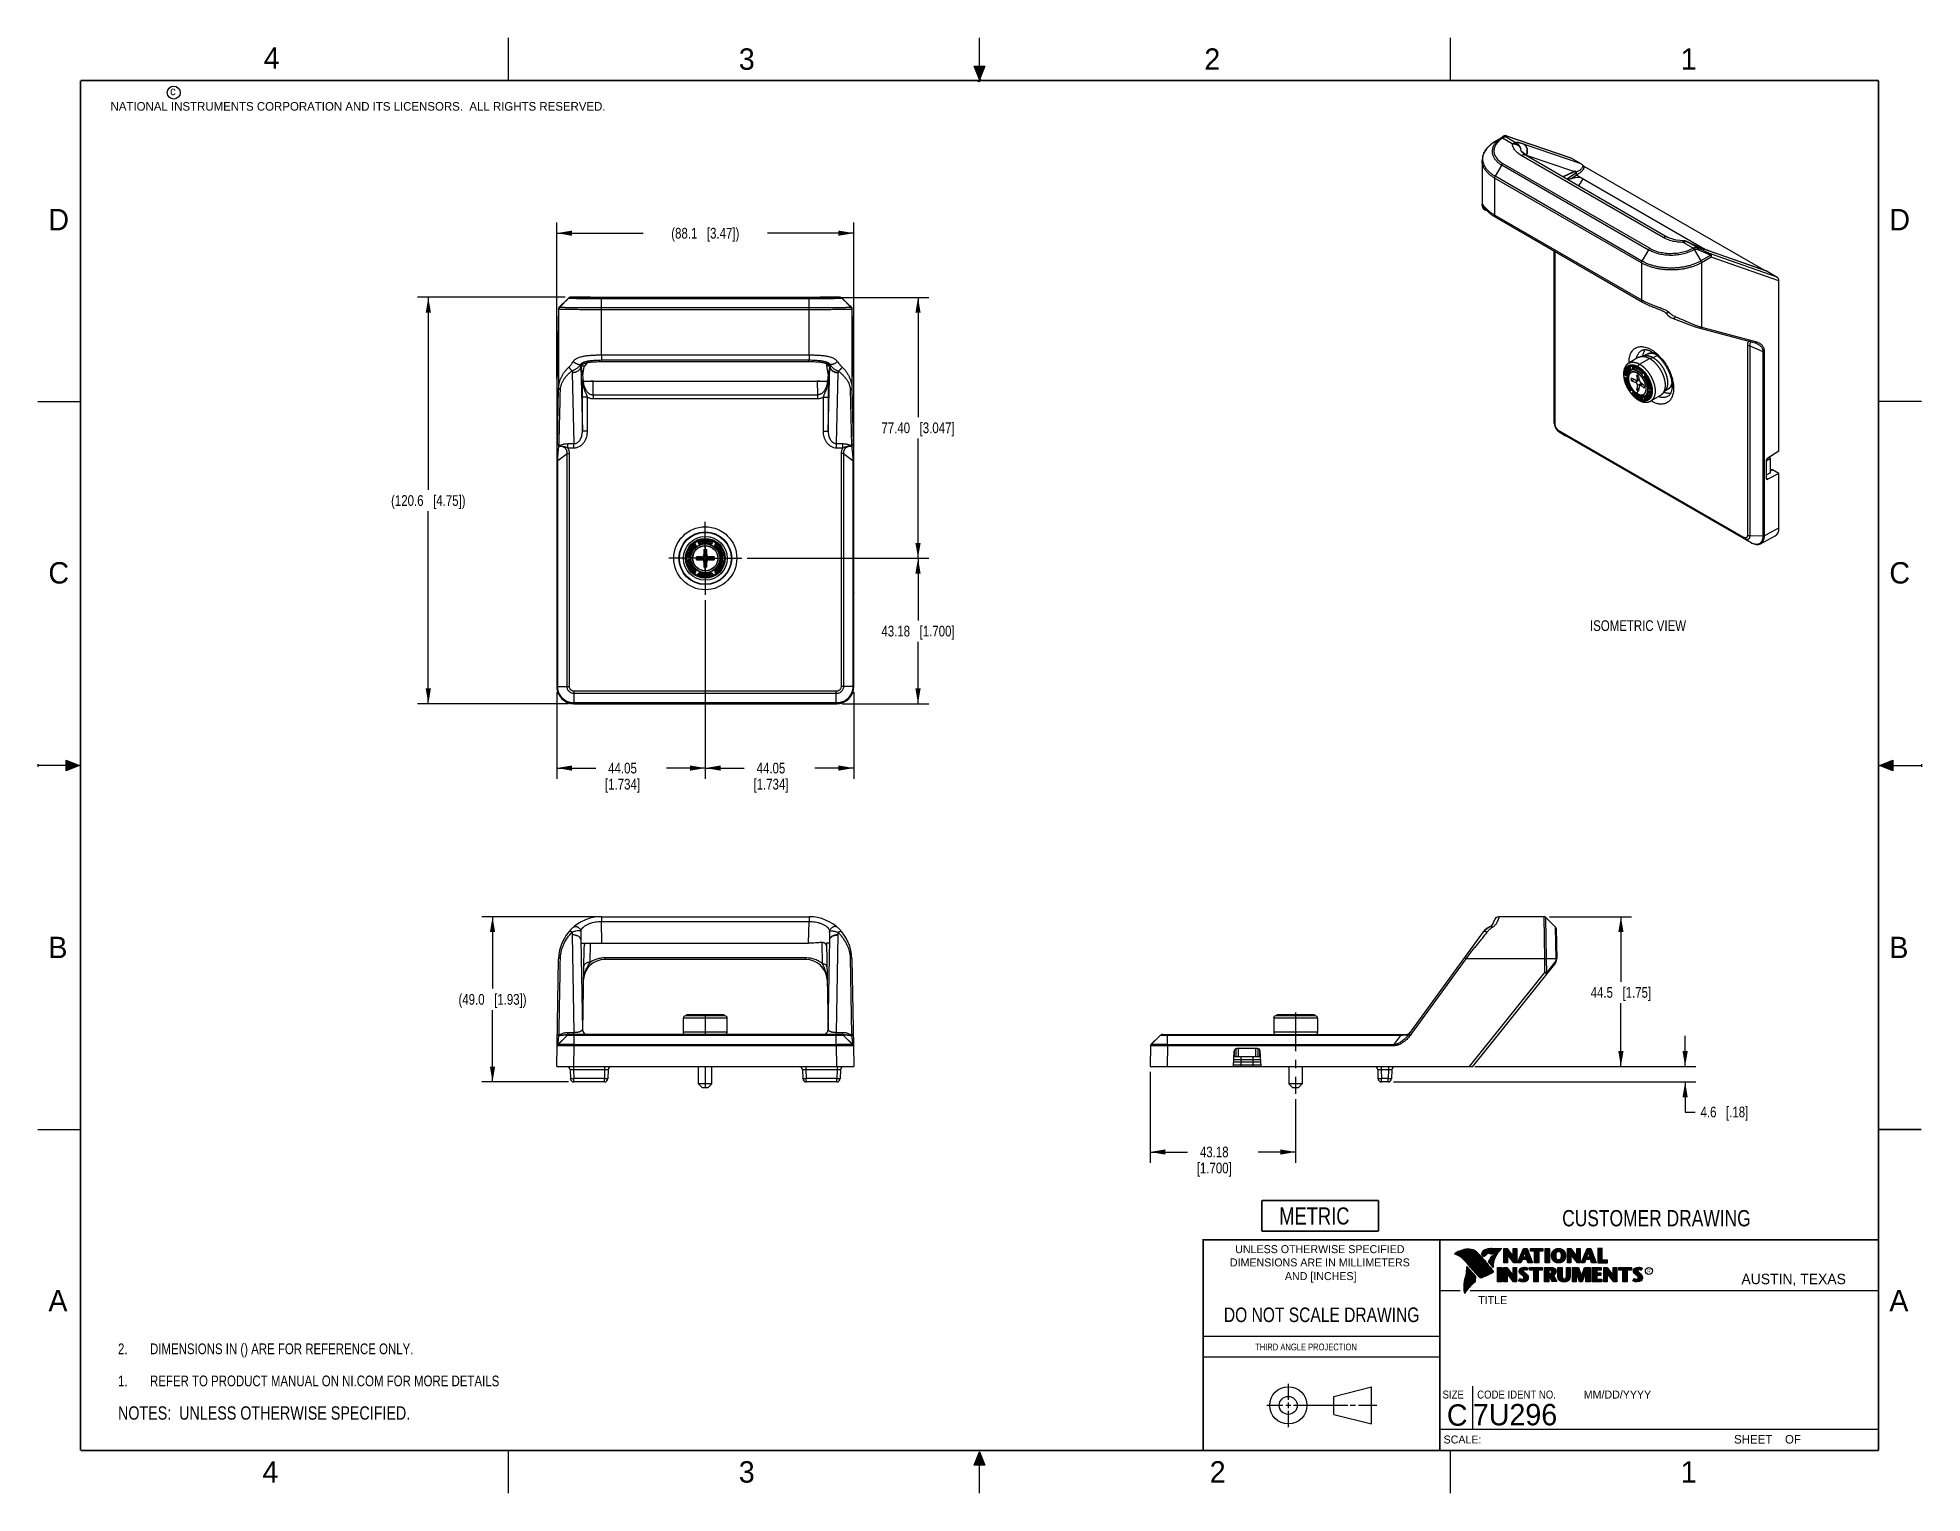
# Model space of a CAD drawing. Header units: inches. Extents: x 0 to 22, y 0 to 17.
import ezdxf

# ---------------------------------------------------------------- set-up
doc = ezdxf.new("R2010")
doc.units = ezdxf.units.IN
doc.header["$LTSCALE"] = 1.21
doc.header["$MEASUREMENT"] = 0
doc.linetypes.add('CENTER', pattern=[0.6, 0.375, -0.075, 0.075, -0.075])
doc.layers.get('0').update_dxf_attribs({"linetype": 'CONTINUOUS'})
for name, color, linetype in [('02___PRT_ALL_AXES', 7, 'CONTINUOUS'), ('DETAIL', 7, 'CONTINUOUS'), ('DIMENSIONS', 7, 'CONTINUOUS')]:
    doc.layers.add(name, color=color, linetype=linetype)
doc.styles.get("Standard").update_dxf_attribs({"font": 'txt', "width": 0.8})
doc.styles.add('TEXTSTYLE_2', font='txt')
doc.styles.add('TEXTSTYLE_3', font='txt', dxfattribs={"width": 0.9})
doc.dimstyles.new('DIMSTYLE_1', dxfattribs={"dimtxt": 0.125, "dimasz": 0.18, "dimexe": 0.125, "dimexo": 0.0625, "dimgap": 0.0625, "dimtad": 0, "dimtih": 1, "dimtoh": 1, "dimdec": 1, "dimzin": 0, "dimdsep": 46, "dimtxsty": 'STANDARD', "dimblk": '_FILLED', "dimblk1": '_FILLED', "dimblk2": '_FILLED', "dimcen": 0.09, "dimadec": 1, "dimazin": 0, "dimtp": 0.254, "dimtm": 0.254, "dimtfac": 1, "dimtdec": 1, "dimtofl": 0, "dimtmove": 0, "dimatfit": 3, "dimldrblk": '_FILLED', "dimfxl": 1, "dimtolj": 1, "dimtzin": 0, "dimarcsym": 0})
doc.dimstyles.new('DIMSTYLE_2', dxfattribs={"dimtxt": 0.125, "dimasz": 0.18, "dimexe": 0.125, "dimexo": 0.0625, "dimgap": 0.0625, "dimtad": 0, "dimtih": 1, "dimtoh": 1, "dimdec": 1, "dimzin": 0, "dimdsep": 46, "dimtxsty": 'STANDARD', "dimblk": '_FILLED', "dimblk1": '_FILLED', "dimblk2": '_FILLED', "dimcen": 0.09, "dimadec": 1, "dimazin": 0, "dimtp": 0.01, "dimtm": 0.01, "dimtfac": 1, "dimtdec": 1, "dimtofl": 0, "dimtmove": 0, "dimatfit": 3, "dimldrblk": '_FILLED', "dimfxl": 1, "dimtolj": 1, "dimtzin": 0, "dimarcsym": 0})
doc.dimstyles.new('DIMSTYLE_3', dxfattribs={"dimtxt": 0.125, "dimasz": 0.18, "dimexe": 0.125, "dimexo": 0.0625, "dimgap": 0.0625, "dimtad": 0, "dimtih": 1, "dimtoh": 1, "dimzin": 0, "dimdsep": 46, "dimtxsty": 'STANDARD', "dimblk": '_FILLED', "dimblk1": '_FILLED', "dimblk2": '_FILLED', "dimcen": 0.09, "dimazin": 0, "dimtp": 0.01, "dimtm": 0.01, "dimtfac": 1, "dimtofl": 0, "dimtmove": 0, "dimatfit": 3, "dimldrblk": '_FILLED', "dimfxl": 1, "dimtolj": 1, "dimtzin": 0, "dimarcsym": 0})
doc.dimstyles.new('DIMSTYLE_4', dxfattribs={"dimtxt": 0.125, "dimasz": 0.18, "dimexe": 0.125, "dimexo": 0.0625, "dimgap": 0.0625, "dimtad": 0, "dimtih": 1, "dimtoh": 1, "dimzin": 0, "dimdsep": 46, "dimtxsty": 'STANDARD', "dimblk": '_FILLED', "dimblk1": '_FILLED', "dimblk2": '_FILLED', "dimcen": 0.09, "dimazin": 0, "dimtp": 0.01, "dimtm": 0.01, "dimtfac": 1, "dimtofl": 0, "dimtmove": 0, "dimatfit": 3, "dimldrblk": '_FILLED', "dimfxl": 1, "dimtolj": 1, "dimtzin": 0, "dimarcsym": 0})

msp = doc.modelspace()

# ---------------------------------------------------------------- texts
at = {"color": 2, "linetype": 'CONTINUOUS', "line_spacing_factor": 0.9}
for s, insert, char_height, width, attachment_point, style in [('4', (2.64, 16.887), 0.25, 0.25, 1, 'TEXTSTYLE_2'), ('3', (8.188, 16.875), 0.25, 0.25, 1, 'TEXTSTYLE_2'), ('2', (13.625, 16.875), 0.25, 0.25, 1, 'TEXTSTYLE_2'), ('1', (19.188, 16.875), 0.25, 0.25, 1, 'TEXTSTYLE_2'), ('c', (1.546, 16.428), 0.1, 0.1, 1, 'TEXTSTYLE_2'), ('NATIONAL INSTRUMENTS CORPORATION AND ITS LICENSORS.  ALL RIGHTS RESERVED.', (0.851, 16.248), 0.1, 7.3, 1, 'TEXTSTYLE_2'), ('D', (0.125, 15), 0.25, 0.25, 1, 'TEXTSTYLE_2'), ('D', (21.625, 15), 0.25, 0.25, 1, 'TEXTSTYLE_2'), ('C', (0.125, 10.875), 0.25, 0.25, 1, 'TEXTSTYLE_2'), ('C', (21.625, 10.875), 0.25, 0.25, 1, 'TEXTSTYLE_2'), ('B', (0.125, 6.5), 0.25, 0.25, 1, 'TEXTSTYLE_2'), ('B', (21.625, 6.5), 0.25, 0.25, 1, 'TEXTSTYLE_2'), ('UNLESS OTHERWISE SPECIFIED', (14.974, 2.898), 0.093, 2.418, 2, 'TEXTSTYLE_2'), ('DIMENSIONS ARE IN MILLIMETERS', (14.974, 2.743), 0.093, 2.697, 2, 'TEXTSTYLE_2'), ('AND [INCHES]', (14.984, 2.583), 0.093, 1.116, 2, 'TEXTSTYLE_2'), ('R', (18.797, 2.617), 0.0418, 0.04175, 1, 'TEXTSTYLE_2'), ('AUSTIN, TEXAS', (19.898, 2.564), 0.12158, 1.58049, 1, 'TEXTSTYLE_2'), ('A', (0.125, 2.375), 0.25, 0.25, 1, 'TEXTSTYLE_2'), ('TITLE', (16.824, 2.303), 0.093, 0.465, 1, 'TEXTSTYLE_2'), ('A', (21.625, 2.375), 0.25, 0.25, 1, 'TEXTSTYLE_2'), ('SIZE', (16.407, 1.2), 0.093, 0.3348, 1, 'TEXTSTYLE_3'), ('CODE IDENT NO.', (16.811, 1.2), 0.093, 1.1718, 1, 'TEXTSTYLE_3'), ('MM/DD/YYYY', (18.056, 1.2), 0.093, 0.93, 1, 'TEXTSTYLE_2'), ('SCALE:', (16.419, 0.675), 0.093, 0.558, 1, 'TEXTSTYLE_2'), ('SHEET    OF', (19.812, 0.681), 0.1, 1.1, 1, 'TEXTSTYLE_2'), ('4', (2.625, 0.375), 0.25, 0.25, 1, 'TEXTSTYLE_2'), ('3', (8.188, 0.375), 0.25, 0.25, 1, 'TEXTSTYLE_2'), ('2', (13.688, 0.375), 0.25, 0.25, 1, 'TEXTSTYLE_2'), ('1', (19.188, 0.375), 0.25, 0.25, 1, 'TEXTSTYLE_2')]:
    msp.add_mtext(s, dxfattribs=dict(at, insert=insert, char_height=char_height, width=width, attachment_point=attachment_point, style=style))
at = {"color": 7, "linetype": 'CONTINUOUS', "attachment_point": 2, "line_spacing_factor": 0.9}
for s, insert, char_height, width in [('CUSTOMER DRAWING', (18.905, 3.308), 0.19, 2.432), ('DO NOT SCALE DRAWING', (14.995, 2.17), 0.17, 2.72)]:
    msp.add_mtext(s, dxfattribs=dict(at, insert=insert, char_height=char_height, width=width))
at = {"color": 2, "linetype": 'CONTINUOUS', "insert": (14.218, 1.749), "char_height": 0.08, "width": 1.408, "attachment_point": 1, "line_spacing_factor": 0.9}
msp.add_mtext('THIRD ANGLE PROJECTION', dxfattribs=at)
at = {"color": 7, "linetype": 'CONTINUOUS', "char_height": 0.25, "line_spacing_factor": 0.9, "style": 'TEXTSTYLE_2'}
for s, insert, width, attachment_point in [('C', (16.578, 1.039), 0.25, 2), ('7U296', (16.761, 1.044), 1.25, 1)]:
    msp.add_mtext(s, dxfattribs=dict(at, insert=insert, width=width, attachment_point=attachment_point))
at = {"layer": 'DETAIL', "color": 2, "linetype": 'CONTINUOUS', "insert": (18.129, 10.196), "char_height": 0.125, "width": 1.4, "attachment_point": 1, "line_spacing_factor": 0.9}
msp.add_mtext('ISOMETRIC VIEW', dxfattribs=at)

# ---------------------------------------------------------------- blocks, each defined once
blk = doc.blocks.new('CUSTOM_NOTE_BL0', base_point=(3.625, 1.312))
at = {"color": 2, "linetype": 'CONTINUOUS', "width": 0.8}
for s, p in [('1.', (0.938, 1.25)), ('REFER TO PRODUCT MANUAL ON NI.COM FOR MORE DETAILS', (1.312, 1.25))]:
    blk.add_text(s, height=0.125, dxfattribs=at).set_placement(p)
blk = doc.blocks.new('METRIC_BL1', base_point=(14.978, 3.24))
at = {"color": 7, "linetype": 'CONTINUOUS', "const_width": 0.02}
for points in [[(14.298, 3.42), (15.658, 3.42)], [(14.298, 3.42), (14.298, 3.06)], [(15.658, 3.42), (15.658, 3.06)], [(14.298, 3.06), (15.658, 3.06)]]:
    blk.add_lwpolyline(points, dxfattribs=at)
at = {"color": 2, "linetype": 'CONTINUOUS', "width": 0.8}
blk.add_text('METRIC', height=0.2, dxfattribs=at).set_placement((14.5, 3.139))
blk = doc.blocks.new('_FILLED')
at = {"color": 0, "linetype": 'BYBLOCK'}
blk.add_solid([(0, 0), (-1, 0.17), (-1, -0.17)], dxfattribs=at)
blk = doc.blocks.new('*D0')
at = {"layer": 'DIMENSIONS', "color": 2, "linetype": 'CONTINUOUS'}
for p, q in [((6.162, 13.969), (4.437, 13.969)), ((4.562, 13.969), (4.562, 11.719)), ((4.562, 9.22), (4.562, 11.469)), ((6.2, 9.22), (4.437, 9.22))]:
    blk.add_line(p, q, dxfattribs=at)
at = {"layer": 'DIMENSIONS', "color": 2, "linetype": 'CONTINUOUS', "xscale": 0.18, "yscale": 0.18, "zscale": 0.18}
for p, rotation in [((4.562, 13.969), 90), ((4.562, 9.22), 270)]:
    blk.add_blockref('_FILLED', p, dxfattribs=dict(at, rotation=rotation))
at = {"layer": 'DIMENSIONS', "color": 2, "linetype": 'CONTINUOUS', "insert": (4.562, 11.657), "char_height": 0.125, "width": 1.425, "attachment_point": 2, "line_spacing_factor": 0.9}
blk.add_mtext('(120.6{\\ftxt.shx;\\W1.000000;\\H0.125000; }[4.75])', dxfattribs=at)
blk = doc.blocks.new('*D1')
at = {"layer": 'DIMENSIONS', "color": 2, "linetype": 'CONTINUOUS'}
for p, q in [((17.656, 6.734), (18.615, 6.734)), ((18.49, 6.734), (18.49, 5.974)), ((18.49, 4.984), (18.49, 5.724)), ((16.785, 4.984), (18.615, 4.984))]:
    blk.add_line(p, q, dxfattribs=at)
at = {"layer": 'DIMENSIONS', "color": 2, "linetype": 'CONTINUOUS', "xscale": 0.18, "yscale": 0.18, "zscale": 0.18}
for p, rotation in [((18.49, 6.734), 90), ((18.49, 4.984), 270)]:
    blk.add_blockref('_FILLED', p, dxfattribs=dict(at, rotation=rotation))
at = {"layer": 'DIMENSIONS', "color": 2, "linetype": 'CONTINUOUS', "insert": (18.49, 5.912), "char_height": 0.125, "width": 1.125, "attachment_point": 2, "line_spacing_factor": 0.9}
blk.add_mtext('44.5{\\ftxt.shx;\\W1.000000;\\H0.125000; }[1.75]', dxfattribs=at)
blk = doc.blocks.new('*D2')
at = {"layer": 'DIMENSIONS', "color": 2, "linetype": 'CONTINUOUS'}
for p, q in [((19.24, 4.984), (19.24, 5.344)), ((16.785, 4.984), (19.365, 4.984)), ((15.834, 4.804), (19.365, 4.804)), ((19.24, 4.804), (19.24, 4.453)), ((19.24, 4.453), (19.357, 4.453))]:
    blk.add_line(p, q, dxfattribs=at)
at = {"layer": 'DIMENSIONS', "color": 2, "linetype": 'CONTINUOUS', "xscale": 0.18, "yscale": 0.18, "zscale": 0.18}
for p, rotation in [((19.24, 4.984), 270), ((19.24, 4.804), 90)]:
    blk.add_blockref('_FILLED', p, dxfattribs=dict(at, rotation=rotation))
at = {"layer": 'DIMENSIONS', "color": 2, "linetype": 'CONTINUOUS', "insert": (19.42, 4.516), "char_height": 0.125, "width": 0.925, "attachment_point": 1, "line_spacing_factor": 0.9}
blk.add_mtext('4.6{\\ftxt.shx;\\W1.000000;\\H0.125000; }[.18]', dxfattribs=at)
blk = doc.blocks.new('*D3')
at = {"layer": 'DIMENSIONS', "color": 2, "linetype": 'CONTINUOUS'}
for p, q in [((6.523, 6.734), (5.187, 6.734)), ((5.312, 6.734), (5.312, 5.894)), ((5.312, 4.804), (5.312, 5.644)), ((6.199, 4.804), (5.187, 4.804))]:
    blk.add_line(p, q, dxfattribs=at)
at = {"layer": 'DIMENSIONS', "color": 2, "linetype": 'CONTINUOUS', "xscale": 0.18, "yscale": 0.18, "zscale": 0.18}
for p, rotation in [((5.312, 6.734), 90), ((5.312, 4.804), 270)]:
    blk.add_blockref('_FILLED', p, dxfattribs=dict(at, rotation=rotation))
at = {"layer": 'DIMENSIONS', "color": 2, "linetype": 'CONTINUOUS', "insert": (5.312, 5.831), "char_height": 0.125, "width": 1.325, "attachment_point": 2, "line_spacing_factor": 0.9}
blk.add_mtext('(49.0{\\ftxt.shx;\\W1.000000;\\H0.125000; }[1.93])', dxfattribs=at)
blk = doc.blocks.new('*D4')
at = {"layer": 'DIMENSIONS', "color": 2, "linetype": 'CONTINUOUS'}
for p, q in [((6.062, 13.014), (6.062, 14.842)), ((9.531, 10.256), (9.531, 14.842)), ((6.062, 14.717), (7.072, 14.717)), ((9.531, 14.717), (8.522, 14.717))]:
    blk.add_line(p, q, dxfattribs=at)
at = {"layer": 'DIMENSIONS', "color": 2, "linetype": 'CONTINUOUS', "xscale": 0.18, "yscale": 0.18, "zscale": 0.18, "rotation": 180}
blk.add_blockref('_FILLED', (6.062, 14.717), dxfattribs=at)
at = {"layer": 'DIMENSIONS', "color": 2, "linetype": 'CONTINUOUS', "xscale": 0.18, "yscale": 0.18, "zscale": 0.18}
blk.add_blockref('_FILLED', (9.531, 14.717), dxfattribs=at)
at = {"layer": 'DIMENSIONS', "color": 2, "linetype": 'CONTINUOUS', "insert": (7.797, 14.779), "char_height": 0.125, "width": 1.325, "attachment_point": 2, "line_spacing_factor": 0.9}
blk.add_mtext('(88.1{\\ftxt.shx;\\W1.000000;\\H0.125000; }[3.47])', dxfattribs=at)
blk = doc.blocks.new('*D5')
at = {"layer": 'DIMENSIONS', "color": 2, "linetype": 'CONTINUOUS'}
for p, q in [((7.797, 10.432), (7.797, 8.345)), ((6.062, 9.357), (6.062, 8.345)), ((6.062, 8.47), (6.517, 8.47)), ((7.797, 8.47), (7.342, 8.47))]:
    blk.add_line(p, q, dxfattribs=at)
at = {"layer": 'DIMENSIONS', "color": 2, "linetype": 'CONTINUOUS', "xscale": 0.18, "yscale": 0.18, "zscale": 0.18, "rotation": 180}
blk.add_blockref('_FILLED', (6.062, 8.47), dxfattribs=at)
at = {"layer": 'DIMENSIONS', "color": 2, "linetype": 'CONTINUOUS', "xscale": 0.18, "yscale": 0.18, "zscale": 0.18}
blk.add_blockref('_FILLED', (7.797, 8.47), dxfattribs=at)
at = {"layer": 'DIMENSIONS', "color": 2, "linetype": 'CONTINUOUS', "insert": (6.83, 8.532), "char_height": 0.125, "width": 0.7, "attachment_point": 2, "line_spacing_factor": 0.9}
blk.add_mtext('44.05\\P[1.734]', dxfattribs=at)
blk = doc.blocks.new('*D6')
at = {"layer": 'DIMENSIONS', "color": 2, "linetype": 'CONTINUOUS'}
for p, q in [((7.797, 10.432), (7.797, 8.345)), ((9.531, 9.357), (9.531, 8.345)), ((7.797, 8.47), (8.251, 8.47)), ((9.531, 8.47), (9.076, 8.47))]:
    blk.add_line(p, q, dxfattribs=at)
at = {"layer": 'DIMENSIONS', "color": 2, "linetype": 'CONTINUOUS', "xscale": 0.18, "yscale": 0.18, "zscale": 0.18, "rotation": 180}
blk.add_blockref('_FILLED', (7.797, 8.47), dxfattribs=at)
at = {"layer": 'DIMENSIONS', "color": 2, "linetype": 'CONTINUOUS', "xscale": 0.18, "yscale": 0.18, "zscale": 0.18}
blk.add_blockref('_FILLED', (9.531, 8.47), dxfattribs=at)
at = {"layer": 'DIMENSIONS', "color": 2, "linetype": 'CONTINUOUS', "insert": (8.564, 8.532), "char_height": 0.125, "width": 0.7, "attachment_point": 2, "line_spacing_factor": 0.9}
blk.add_mtext('44.05\\P[1.734]', dxfattribs=at)
blk = doc.blocks.new('*D7')
at = {"layer": 'DIMENSIONS', "color": 2, "linetype": 'CONTINUOUS'}
for p, q in [((9.033, 13.967), (10.406, 13.967)), ((10.281, 13.967), (10.281, 12.568)), ((10.281, 10.92), (10.281, 12.318)), ((8.284, 10.92), (10.406, 10.92))]:
    blk.add_line(p, q, dxfattribs=at)
at = {"layer": 'DIMENSIONS', "color": 2, "linetype": 'CONTINUOUS', "xscale": 0.18, "yscale": 0.18, "zscale": 0.18}
for p, rotation in [((10.281, 13.967), 90), ((10.281, 10.92), 270)]:
    blk.add_blockref('_FILLED', p, dxfattribs=dict(at, rotation=rotation))
at = {"layer": 'DIMENSIONS', "color": 2, "linetype": 'CONTINUOUS', "insert": (10.281, 12.506), "char_height": 0.125, "width": 1.325, "attachment_point": 2, "line_spacing_factor": 0.9}
blk.add_mtext('77.40{\\ftxt.shx;\\W1.000000;\\H0.125000; }[3.047]', dxfattribs=at)
blk = doc.blocks.new('*D8')
at = {"layer": 'DIMENSIONS', "color": 2, "linetype": 'CONTINUOUS'}
for p, q in [((8.284, 10.92), (10.406, 10.92)), ((10.281, 10.92), (10.281, 10.195)), ((10.281, 9.22), (10.281, 9.945)), ((9.394, 9.22), (10.406, 9.22))]:
    blk.add_line(p, q, dxfattribs=at)
at = {"layer": 'DIMENSIONS', "color": 2, "linetype": 'CONTINUOUS', "xscale": 0.18, "yscale": 0.18, "zscale": 0.18}
for p, rotation in [((10.281, 10.92), 90), ((10.281, 9.22), 270)]:
    blk.add_blockref('_FILLED', p, dxfattribs=dict(at, rotation=rotation))
at = {"layer": 'DIMENSIONS', "color": 2, "linetype": 'CONTINUOUS', "insert": (10.281, 10.132), "char_height": 0.125, "width": 1.325, "attachment_point": 2, "line_spacing_factor": 0.9}
blk.add_mtext('43.18{\\ftxt.shx;\\W1.000000;\\H0.125000; }[1.700]', dxfattribs=at)
blk = doc.blocks.new('*D9')
at = {"layer": 'DIMENSIONS', "color": 2, "linetype": 'CONTINUOUS'}
for p, q in [((12.991, 4.921), (12.991, 3.861)), ((14.691, 4.605), (14.691, 3.861)), ((12.991, 3.986), (13.428, 3.986)), ((14.691, 3.986), (14.253, 3.986))]:
    blk.add_line(p, q, dxfattribs=at)
at = {"layer": 'DIMENSIONS', "color": 2, "linetype": 'CONTINUOUS', "xscale": 0.18, "yscale": 0.18, "zscale": 0.18, "rotation": 180}
blk.add_blockref('_FILLED', (12.991, 3.986), dxfattribs=at)
at = {"layer": 'DIMENSIONS', "color": 2, "linetype": 'CONTINUOUS', "xscale": 0.18, "yscale": 0.18, "zscale": 0.18}
blk.add_blockref('_FILLED', (14.691, 3.986), dxfattribs=at)
at = {"layer": 'DIMENSIONS', "color": 2, "linetype": 'CONTINUOUS', "insert": (13.741, 4.049), "char_height": 0.125, "width": 0.7, "attachment_point": 2, "line_spacing_factor": 0.9}
blk.add_mtext('43.18\\P[1.700]', dxfattribs=at)
blk = doc.blocks.new('NOTES_HEADER_BL2', base_point=(3.1215, 0.9375))
at = {"layer": 'DETAIL', "color": 2, "linetype": 'CONTINUOUS', "width": 0.8}
blk.add_text('NOTES:  UNLESS OTHERWISE SPECIFIED.', height=0.156, dxfattribs=at).set_placement((0.9375, 0.8595))
blk = doc.blocks.new('DIMS_REF_BL3', base_point=(3.125, 1.687))
at = {"layer": 'DETAIL', "color": 2, "linetype": 'CONTINUOUS', "width": 0.8}
for s, p in [('2.', (0.938, 1.625)), ('DIMENSIONS IN () ARE FOR REFERENCE ONLY.', (1.312, 1.625))]:
    blk.add_text(s, height=0.125, dxfattribs=at).set_placement(p)

# ---------------------------------------------------------------- dimensions: what is measured, and where the dimension line sits
at = {"layer": 'DIMENSIONS', "color": 2, "linetype": 'CONTINUOUS'}
for base, p1, p2, text, dimstyle, picture, middle in [((9.531, 14.717), (6.062, 12.952), (9.531, 10.194), '(<>)', 'DIMSTYLE_2', '*D4', (7.797, 14.717)), ((7.7967, 8.4696), (6.0625, 9.4195), (7.7967, 10.4946), '<>\\P[]', 'DIMSTYLE_3', '*D5', (6.9296, 8.3758)), ((9.531, 8.47), (7.797, 10.495), (9.531, 9.42), '<>\\P[]', 'DIMSTYLE_3', '*D6', (8.664, 8.376))]:
    dim = msp.add_linear_dim(base=base, p1=p1, p2=p2, text=text, dimstyle=dimstyle, dxfattribs=at)
    dim.commit()
    dim.dimension.update_dxf_attribs({"geometry": picture, "text_midpoint": middle, "dimtype": 160})
for base, p1, p2, angle, text, dimstyle, picture, middle in [((4.562, 13.969), (6.262, 9.22), (6.224, 13.969), 90, '(<>)', 'DIMSTYLE_1', '*D0', (4.562, 11.594)), ((10.281, 13.967), (8.222, 10.92), (8.97, 13.967), 90, '<>\\P[]', 'DIMSTYLE_3', '*D7', (10.281, 12.443)), ((10.281, 9.22), (8.222, 10.92), (9.331, 9.22), 270, '<>\\P[]', 'DIMSTYLE_3', '*D8', (10.281, 10.07)), ((5.312, 6.734), (6.261, 4.804), (6.585, 6.734), 90, '(<>)', 'DIMSTYLE_2', '*D3', (5.312, 5.769)), ((12.991, 3.986), (14.691, 4.667), (12.991, 4.984), 180, '<>\\P[]', 'DIMSTYLE_4', '*D9', (13.841, 3.892))]:
    dim = msp.add_linear_dim(base=base, p1=p1, p2=p2, angle=angle, text=text, dimstyle=dimstyle, dxfattribs=at)
    dim.commit()
    dim.dimension.update_dxf_attribs({"geometry": picture, "text_midpoint": middle, "dimtype": 160})
for base, p1, p2, angle, picture, middle in [((18.489647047, 6.733734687), (16.722778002, 4.983734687), (17.593795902, 6.733734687), 90, '*D1', (18.489647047, 5.849204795)), ((19.24, 4.804), (16.723, 4.984), (15.772, 4.804), 270, '*D2', (19.882, 4.453))]:
    dim = msp.add_linear_dim(base=base, p1=p1, p2=p2, angle=angle, dimstyle='DIMSTYLE_2', dxfattribs=at)
    dim.commit()
    dim.dimension.update_dxf_attribs({"geometry": picture, "text_midpoint": middle, "dimtype": 160})

# ---------------------------------------------------------------- hatches: boundary and pattern name
at = {"linetype": 'CONTINUOUS'}
for points in [[(11, 16.51), (10.938, 16.666), (11.062, 16.666)], [(0.334, 8.562), (0.49, 8.5), (0.334, 8.438)], [(21.666, 8.562), (21.666, 8.438), (21.51, 8.5)], [(10.938, 0.329), (11, 0.485), (11.062, 0.329)]]:
    msp.add_hatch(color=2, dxfattribs=at).paths.add_polyline_path(points)

# ---------------------------------------------------------------- linework, layer by layer
at = {"color": 2, "linetype": 'CONTINUOUS'}
for p, q in [((5.5, 16.5), (5.5, 17)), ((11, 16.485), (11, 17)), ((16.5, 16.5), (16.5, 17)), ((11, 16.51), (10.938, 16.666)), ((10.938, 16.666), (11.062, 16.666)), ((11.015, 16.515), (10.985, 16.485)), ((10.985, 16.485), (11, 16.515)), ((11.062, 16.666), (11, 16.51)), ((11, 16.485), (11.015, 16.515)), ((0, 12.75), (0.5, 12.75)), ((22, 12.75), (21.5, 12.75)), ((0, 8.515), (0, 8.485)), ((0.49, 8.5), (0, 8.5)), ((0.334, 8.438), (0.334, 8.562)), ((0.334, 8.562), (0.49, 8.5)), ((0.49, 8.5), (0.334, 8.438)), ((21.51, 8.5), (21.666, 8.562)), ((21.51, 8.5), (22, 8.5)), ((21.666, 8.438), (21.51, 8.5)), ((21.666, 8.562), (21.666, 8.438)), ((22, 8.515), (22, 8.485)), ((0, 4.25), (0.5, 4.25)), ((16.375, 2.96), (21.5, 2.96)), ((16.558, 2.796), (16.558, 2.799)), ((16.565, 2.794), (16.565, 2.803)), ((16.571, 2.791), (16.571, 2.808)), ((16.578, 2.788), (16.578, 2.812)), ((16.585, 2.785), (16.585, 2.815)), ((16.592, 2.781), (16.592, 2.819)), ((16.599, 2.778), (16.599, 2.822)), ((16.606, 2.774), (16.606, 2.825)), ((16.612, 2.77), (16.612, 2.828)), ((16.619, 2.765), (16.619, 2.83)), ((16.626, 2.76), (16.626, 2.832)), ((16.633, 2.755), (16.633, 2.835)), ((16.64, 2.749), (16.64, 2.837)), ((16.647, 2.743), (16.647, 2.839)), ((16.653, 2.737), (16.653, 2.84)), ((16.66, 2.729), (16.66, 2.842)), ((16.667, 2.722), (16.667, 2.844)), ((16.674, 2.715), (16.674, 2.845)), ((16.681, 2.707), (16.681, 2.846)), ((16.687, 2.699), (16.687, 2.847)), ((16.794, 2.533), (16.692, 2.649)), ((16.694, 2.692), (16.694, 2.847)), ((16.701, 2.684), (16.701, 2.847)), ((16.708, 2.676), (16.708, 2.847)), ((16.715, 2.669), (16.715, 2.847)), ((16.722, 2.661), (16.722, 2.846)), ((16.728, 2.653), (16.728, 2.846)), ((16.735, 2.645), (16.735, 2.844)), ((16.742, 2.637), (16.742, 2.843)), ((16.749, 2.629), (16.749, 2.842)), ((16.756, 2.62), (16.756, 2.84)), ((16.763, 2.612), (16.763, 2.838)), ((16.769, 2.605), (16.769, 2.835)), ((16.776, 2.597), (16.776, 2.832)), ((16.783, 2.589), (16.783, 2.828)), ((16.79, 2.581), (16.79, 2.824)), ((16.797, 2.574), (16.797, 2.819)), ((16.804, 2.567), (16.804, 2.814)), ((16.81, 2.559), (16.81, 2.807)), ((16.817, 2.552), (16.817, 2.8)), ((16.824, 2.545), (16.824, 2.792)), ((16.831, 2.538), (16.831, 2.785)), ((16.838, 2.531), (16.838, 2.778)), ((16.844, 2.526), (16.844, 2.771)), ((16.851, 2.523), (16.851, 2.764)), ((16.858, 2.522), (16.858, 2.757)), ((16.886, 2.766), (16.863, 2.794)), ((16.865, 2.524), (16.865, 2.749)), ((16.888, 2.772), (16.868, 2.795)), ((16.872, 2.791), (16.872, 2.809)), ((16.872, 2.527), (16.872, 2.742)), ((16.879, 2.783), (16.879, 2.821)), ((16.879, 2.53), (16.879, 2.735)), ((16.885, 2.775), (16.885, 2.828)), ((16.885, 2.533), (16.885, 2.727)), ((16.892, 2.775), (16.892, 2.833)), ((16.892, 2.536), (16.892, 2.719)), ((16.899, 2.779), (16.899, 2.837)), ((16.899, 2.539), (16.899, 2.71)), ((16.906, 2.784), (16.906, 2.841)), ((16.906, 2.542), (16.906, 2.702)), ((16.913, 2.79), (16.913, 2.844)), ((16.913, 2.545), (16.913, 2.694)), ((16.92, 2.797), (16.92, 2.846)), ((16.92, 2.548), (16.92, 2.686)), ((16.926, 2.802), (16.926, 2.848)), ((16.926, 2.551), (16.926, 2.677)), ((16.933, 2.805), (16.933, 2.849)), ((16.933, 2.554), (16.933, 2.669)), ((16.94, 2.808), (16.94, 2.85)), ((16.94, 2.557), (16.94, 2.661)), ((16.962, 2.68), (16.943, 2.701)), ((16.947, 2.808), (16.947, 2.851)), ((16.947, 2.561), (16.947, 2.653)), ((16.965, 2.683), (16.949, 2.701)), ((16.954, 2.807), (16.954, 2.852)), ((16.954, 2.696), (16.954, 2.711)), ((16.954, 2.564), (16.954, 2.644)), ((16.961, 2.805), (16.961, 2.852)), ((16.961, 2.688), (16.961, 2.727)), ((16.967, 2.803), (16.967, 2.853)), ((16.967, 2.68), (16.967, 2.744)), ((16.974, 2.803), (16.974, 2.854)), ((16.974, 2.672), (16.974, 2.757)), ((16.981, 2.802), (16.981, 2.854)), ((16.981, 2.664), (16.981, 2.763)), ((16.984, 2.859), (17.1, 2.861)), ((16.984, 2.854), (17.087, 2.856)), ((16.988, 2.802), (16.988, 2.854)), ((16.988, 2.656), (16.988, 2.767)), ((16.995, 2.802), (16.995, 2.854)), ((16.995, 2.675), (16.995, 2.768)), ((16.999, 2.637), (16.995, 2.642)), ((17.002, 2.801), (17.002, 2.854)), ((17.002, 2.719), (17.002, 2.769)), ((17.008, 2.796), (17.008, 2.855)), ((17.008, 2.739), (17.008, 2.77)), ((17.015, 2.755), (17.015, 2.855)), ((17.022, 2.769), (17.022, 2.855)), ((17.029, 2.782), (17.029, 2.855)), ((17.036, 2.793), (17.036, 2.855)), ((17.042, 2.804), (17.042, 2.855)), ((17.049, 2.813), (17.049, 2.855)), ((17.056, 2.822), (17.056, 2.855)), ((17.063, 2.83), (17.063, 2.855)), ((17.07, 2.838), (17.07, 2.855)), ((17.077, 2.845), (17.077, 2.856)), ((17.124, 2.859), (17.161, 2.859)), ((17.124, 2.691), (17.124, 2.859)), ((17.164, 2.691), (17.124, 2.691)), ((17.129, 2.854), (17.158, 2.854)), ((17.129, 2.696), (17.129, 2.854)), ((17.159, 2.696), (17.129, 2.696)), ((17.138, 2.696), (17.138, 2.854)), ((17.145, 2.696), (17.145, 2.854)), ((17.151, 2.696), (17.151, 2.854)), ((17.158, 2.854), (17.238, 2.749)), ((17.159, 2.804), (17.158, 2.854)), ((17.242, 2.696), (17.159, 2.804)), ((17.159, 2.804), (17.159, 2.696)), ((17.161, 2.859), (17.233, 2.764)), ((17.239, 2.691), (17.164, 2.79)), ((17.164, 2.79), (17.164, 2.691)), ((17.165, 2.797), (17.165, 2.846)), ((17.171, 2.788), (17.171, 2.837)), ((17.178, 2.779), (17.178, 2.828)), ((17.185, 2.77), (17.185, 2.82)), ((17.191, 2.762), (17.191, 2.811)), ((17.198, 2.753), (17.198, 2.802)), ((17.205, 2.744), (17.205, 2.793)), ((17.211, 2.736), (17.211, 2.784)), ((17.218, 2.727), (17.218, 2.776)), ((17.225, 2.718), (17.225, 2.767)), ((17.232, 2.71), (17.232, 2.758)), ((17.233, 2.859), (17.273, 2.859)), ((17.233, 2.764), (17.233, 2.859)), ((17.238, 2.854), (17.268, 2.854)), ((17.238, 2.749), (17.238, 2.854)), ((17.238, 2.701), (17.238, 2.749)), ((17.273, 2.691), (17.239, 2.691)), ((17.268, 2.696), (17.242, 2.696)), ((17.245, 2.696), (17.245, 2.854)), ((17.252, 2.696), (17.252, 2.854)), ((17.258, 2.696), (17.258, 2.854)), ((17.265, 2.696), (17.265, 2.854)), ((17.268, 2.854), (17.268, 2.696)), ((17.273, 2.859), (17.273, 2.691)), ((17.283, 2.692), (17.352, 2.859)), ((17.323, 2.692), (17.283, 2.692)), ((17.29, 2.696), (17.355, 2.854)), ((17.319, 2.696), (17.29, 2.696)), ((17.298, 2.696), (17.298, 2.716)), ((17.305, 2.696), (17.305, 2.732)), ((17.312, 2.696), (17.312, 2.749)), ((17.318, 2.696), (17.318, 2.765)), ((17.336, 2.736), (17.319, 2.696)), ((17.339, 2.732), (17.323, 2.692)), ((17.325, 2.71), (17.325, 2.781)), ((17.332, 2.727), (17.332, 2.798)), ((17.394, 2.736), (17.336, 2.736)), ((17.338, 2.736), (17.338, 2.814)), ((17.39, 2.732), (17.339, 2.732)), ((17.341, 2.753), (17.362, 2.823)), ((17.389, 2.753), (17.341, 2.753)), ((17.345, 2.767), (17.345, 2.83)), ((17.345, 2.736), (17.345, 2.753)), ((17.347, 2.758), (17.366, 2.818)), ((17.383, 2.758), (17.347, 2.758)), ((17.352, 2.859), (17.394, 2.859)), ((17.352, 2.788), (17.352, 2.847)), ((17.352, 2.736), (17.352, 2.753)), ((17.355, 2.854), (17.39, 2.854)), ((17.358, 2.81), (17.358, 2.854)), ((17.358, 2.736), (17.358, 2.753)), ((17.362, 2.823), (17.37, 2.823)), ((17.365, 2.823), (17.365, 2.854)), ((17.365, 2.736), (17.365, 2.753)), ((17.366, 2.818), (17.366, 2.818)), ((17.366, 2.818), (17.383, 2.758)), ((17.37, 2.823), (17.389, 2.753)), ((17.372, 2.817), (17.372, 2.854)), ((17.372, 2.736), (17.372, 2.753)), ((17.378, 2.792), (17.378, 2.854)), ((17.378, 2.736), (17.378, 2.753)), ((17.385, 2.768), (17.385, 2.854)), ((17.385, 2.736), (17.385, 2.753)), ((17.39, 2.854), (17.45, 2.696)), ((17.404, 2.692), (17.39, 2.732)), ((17.392, 2.736), (17.392, 2.851)), ((17.394, 2.859), (17.457, 2.692)), ((17.407, 2.696), (17.394, 2.736)), ((17.398, 2.723), (17.398, 2.833)), ((17.457, 2.692), (17.404, 2.692)), ((17.405, 2.703), (17.405, 2.816)), ((17.45, 2.696), (17.407, 2.696)), ((17.412, 2.696), (17.412, 2.798)), ((17.418, 2.696), (17.418, 2.781)), ((17.425, 2.696), (17.425, 2.763)), ((17.432, 2.696), (17.432, 2.745)), ((17.433, 2.859), (17.58, 2.859)), ((17.433, 2.828), (17.433, 2.859)), ((17.481, 2.828), (17.433, 2.828)), ((17.438, 2.854), (17.575, 2.854)), ((17.438, 2.833), (17.438, 2.854)), ((17.486, 2.833), (17.438, 2.833)), ((17.438, 2.696), (17.438, 2.728)), ((17.445, 2.833), (17.445, 2.854)), ((17.445, 2.696), (17.445, 2.71)), ((17.452, 2.833), (17.452, 2.854)), ((17.458, 2.833), (17.458, 2.854)), ((17.465, 2.833), (17.465, 2.854)), ((17.472, 2.833), (17.472, 2.854)), ((17.479, 2.833), (17.479, 2.854)), ((17.481, 2.692), (17.481, 2.828)), ((17.532, 2.692), (17.481, 2.692)), ((17.486, 2.833), (17.485, 2.854)), ((17.486, 2.696), (17.486, 2.833)), ((17.527, 2.696), (17.486, 2.696)), ((17.492, 2.696), (17.492, 2.854)), ((17.499, 2.696), (17.499, 2.854)), ((17.505, 2.696), (17.505, 2.854)), ((17.512, 2.696), (17.512, 2.854)), ((17.519, 2.696), (17.519, 2.854)), ((17.527, 2.833), (17.525, 2.854)), ((17.575, 2.833), (17.527, 2.833)), ((17.527, 2.833), (17.527, 2.696)), ((17.532, 2.833), (17.532, 2.854)), ((17.58, 2.828), (17.532, 2.828)), ((17.532, 2.828), (17.532, 2.692)), ((17.539, 2.833), (17.539, 2.854)), ((17.545, 2.833), (17.545, 2.854)), ((17.552, 2.833), (17.552, 2.854)), ((17.559, 2.833), (17.559, 2.854)), ((17.565, 2.833), (17.565, 2.854)), ((17.572, 2.833), (17.572, 2.854)), ((17.575, 2.854), (17.575, 2.833)), ((17.58, 2.859), (17.58, 2.828)), ((17.606, 2.859), (17.656, 2.859)), ((17.606, 2.692), (17.606, 2.859)), ((17.656, 2.692), (17.606, 2.692)), ((17.611, 2.854), (17.652, 2.854)), ((17.611, 2.696), (17.611, 2.854)), ((17.652, 2.696), (17.611, 2.696)), ((17.619, 2.696), (17.619, 2.854)), ((17.625, 2.696), (17.625, 2.854)), ((17.632, 2.696), (17.632, 2.854)), ((17.639, 2.696), (17.639, 2.854)), ((17.645, 2.696), (17.645, 2.854)), ((17.652, 2.854), (17.652, 2.696)), ((17.656, 2.859), (17.656, 2.692)), ((17.685, 2.787), (17.686, 2.79)), ((17.685, 2.784), (17.685, 2.787)), ((17.685, 2.78), (17.685, 2.784)), ((17.685, 2.777), (17.685, 2.78)), ((17.685, 2.774), (17.685, 2.777)), ((17.685, 2.77), (17.685, 2.774)), ((17.685, 2.767), (17.685, 2.77)), ((17.686, 2.763), (17.685, 2.767)), ((17.686, 2.793), (17.687, 2.796)), ((17.686, 2.79), (17.686, 2.793)), ((17.686, 2.76), (17.686, 2.763)), ((17.687, 2.757), (17.686, 2.76)), ((17.687, 2.796), (17.688, 2.799)), ((17.688, 2.753), (17.687, 2.757)), ((17.688, 2.802), (17.689, 2.805)), ((17.688, 2.799), (17.688, 2.802)), ((17.689, 2.75), (17.688, 2.753)), ((17.689, 2.805), (17.69, 2.808)), ((17.69, 2.747), (17.689, 2.75)), ((17.69, 2.808), (17.692, 2.811)), ((17.691, 2.744), (17.69, 2.808)), ((17.691, 2.744), (17.69, 2.747)), ((17.692, 2.741), (17.691, 2.744)), ((17.692, 2.811), (17.693, 2.813)), ((17.693, 2.738), (17.692, 2.741)), ((17.693, 2.813), (17.694, 2.816)), ((17.694, 2.735), (17.693, 2.738)), ((17.694, 2.816), (17.696, 2.819)), ((17.696, 2.733), (17.694, 2.735)), ((17.696, 2.819), (17.697, 2.821)), ((17.697, 2.73), (17.696, 2.733)), ((17.697, 2.821), (17.699, 2.824)), ((17.697, 2.73), (17.697, 2.821)), ((17.699, 2.728), (17.697, 2.73)), ((17.699, 2.824), (17.701, 2.826)), ((17.7, 2.725), (17.699, 2.728)), ((17.702, 2.723), (17.7, 2.725)), ((17.701, 2.826), (17.703, 2.828)), ((17.704, 2.72), (17.702, 2.723)), ((17.703, 2.828), (17.705, 2.831)), ((17.704, 2.72), (17.705, 2.831)), ((17.706, 2.718), (17.704, 2.72)), ((17.705, 2.831), (17.707, 2.833)), ((17.708, 2.716), (17.706, 2.718)), ((17.707, 2.833), (17.709, 2.835)), ((17.71, 2.714), (17.708, 2.716)), ((17.709, 2.835), (17.711, 2.837)), ((17.71, 2.714), (17.711, 2.837)), ((17.712, 2.712), (17.71, 2.714)), ((17.711, 2.837), (17.714, 2.839)), ((17.715, 2.71), (17.712, 2.712)), ((17.714, 2.839), (17.716, 2.841)), ((17.717, 2.708), (17.715, 2.71)), ((17.716, 2.841), (17.719, 2.843)), ((17.717, 2.708), (17.719, 2.843)), ((17.719, 2.707), (17.717, 2.708)), ((17.719, 2.843), (17.721, 2.844)), ((17.722, 2.705), (17.719, 2.707)), ((17.721, 2.844), (17.724, 2.846)), ((17.725, 2.704), (17.722, 2.705)), ((17.724, 2.846), (17.726, 2.847)), ((17.725, 2.704), (17.724, 2.846)), ((17.727, 2.702), (17.725, 2.704)), ((17.726, 2.847), (17.729, 2.849)), ((17.727, 2.79), (17.728, 2.792)), ((17.727, 2.788), (17.727, 2.79)), ((17.727, 2.786), (17.727, 2.788)), ((17.727, 2.783), (17.727, 2.786)), ((17.727, 2.781), (17.727, 2.783)), ((17.727, 2.779), (17.727, 2.781)), ((17.727, 2.777), (17.727, 2.779)), ((17.727, 2.774), (17.727, 2.777)), ((17.727, 2.772), (17.727, 2.774)), ((17.727, 2.77), (17.727, 2.772)), ((17.727, 2.767), (17.727, 2.77)), ((17.727, 2.765), (17.727, 2.767)), ((17.727, 2.763), (17.727, 2.765)), ((17.728, 2.761), (17.727, 2.763)), ((17.73, 2.701), (17.727, 2.702)), ((17.728, 2.796), (17.729, 2.798)), ((17.728, 2.794), (17.728, 2.796)), ((17.728, 2.792), (17.728, 2.794)), ((17.728, 2.758), (17.728, 2.761)), ((17.728, 2.756), (17.728, 2.758)), ((17.729, 2.754), (17.728, 2.756)), ((17.729, 2.849), (17.731, 2.85)), ((17.729, 2.802), (17.73, 2.803)), ((17.729, 2.8), (17.729, 2.802)), ((17.729, 2.798), (17.729, 2.8)), ((17.729, 2.752), (17.729, 2.754)), ((17.73, 2.75), (17.729, 2.752)), ((17.73, 2.805), (17.731, 2.807)), ((17.73, 2.803), (17.73, 2.805)), ((17.73, 2.748), (17.73, 2.75)), ((17.731, 2.747), (17.73, 2.748)), ((17.73, 2.701), (17.73, 2.747)), ((17.733, 2.7), (17.73, 2.701)), ((17.731, 2.85), (17.734, 2.851)), ((17.731, 2.807), (17.731, 2.85)), ((17.731, 2.807), (17.732, 2.808)), ((17.731, 2.745), (17.731, 2.747)), ((17.732, 2.743), (17.731, 2.745)), ((17.732, 2.81), (17.733, 2.812)), ((17.732, 2.808), (17.732, 2.81)), ((17.732, 2.741), (17.732, 2.743)), ((17.733, 2.74), (17.732, 2.741)), ((17.733, 2.812), (17.734, 2.813)), ((17.734, 2.738), (17.733, 2.74)), ((17.736, 2.699), (17.733, 2.7)), ((17.734, 2.851), (17.737, 2.852)), ((17.734, 2.813), (17.735, 2.815)), ((17.735, 2.737), (17.734, 2.738)), ((17.735, 2.816), (17.736, 2.818)), ((17.735, 2.815), (17.735, 2.816)), ((17.736, 2.735), (17.735, 2.737)), ((17.736, 2.818), (17.737, 2.819)), ((17.736, 2.734), (17.736, 2.735)), ((17.737, 2.732), (17.736, 2.734)), ((17.739, 2.698), (17.736, 2.699)), ((17.737, 2.852), (17.74, 2.853)), ((17.737, 2.819), (17.737, 2.852)), ((17.737, 2.819), (17.738, 2.821)), ((17.738, 2.731), (17.737, 2.732)), ((17.738, 2.821), (17.74, 2.822)), ((17.74, 2.73), (17.738, 2.731)), ((17.739, 2.698), (17.738, 2.731)), ((17.742, 2.697), (17.739, 2.698)), ((17.74, 2.853), (17.743, 2.853)), ((17.74, 2.822), (17.741, 2.823)), ((17.741, 2.728), (17.74, 2.73)), ((17.741, 2.823), (17.742, 2.824)), ((17.742, 2.727), (17.741, 2.728)), ((17.742, 2.824), (17.743, 2.825)), ((17.743, 2.726), (17.742, 2.727)), ((17.746, 2.697), (17.742, 2.697)), ((17.743, 2.853), (17.746, 2.854)), ((17.743, 2.825), (17.745, 2.826)), ((17.745, 2.725), (17.743, 2.726)), ((17.745, 2.826), (17.746, 2.827)), ((17.746, 2.724), (17.745, 2.725)), ((17.746, 2.854), (17.749, 2.855)), ((17.746, 2.827), (17.746, 2.854)), ((17.746, 2.827), (17.747, 2.828)), ((17.748, 2.723), (17.746, 2.724)), ((17.746, 2.697), (17.746, 2.724)), ((17.749, 2.696), (17.746, 2.697)), ((17.747, 2.828), (17.749, 2.828)), ((17.749, 2.722), (17.748, 2.723)), ((17.749, 2.855), (17.752, 2.855)), ((17.749, 2.828), (17.75, 2.829)), ((17.751, 2.722), (17.749, 2.722)), ((17.752, 2.696), (17.749, 2.696)), ((17.75, 2.829), (17.752, 2.83)), ((17.752, 2.721), (17.751, 2.722)), ((17.752, 2.855), (17.755, 2.855)), ((17.752, 2.83), (17.752, 2.855)), ((17.752, 2.83), (17.753, 2.83)), ((17.754, 2.721), (17.752, 2.721)), ((17.752, 2.696), (17.752, 2.721)), ((17.756, 2.695), (17.752, 2.696)), ((17.753, 2.83), (17.755, 2.831)), ((17.755, 2.72), (17.754, 2.721)), ((17.755, 2.855), (17.758, 2.856)), ((17.755, 2.831), (17.757, 2.831)), ((17.757, 2.72), (17.755, 2.72)), ((17.759, 2.695), (17.756, 2.695)), ((17.757, 2.831), (17.758, 2.831)), ((17.759, 2.72), (17.757, 2.72)), ((17.758, 2.856), (17.762, 2.856)), ((17.758, 2.831), (17.76, 2.831)), ((17.759, 2.831), (17.759, 2.856)), ((17.761, 2.72), (17.759, 2.72)), ((17.759, 2.695), (17.759, 2.72)), ((17.763, 2.695), (17.759, 2.695)), ((17.76, 2.831), (17.762, 2.831)), ((17.762, 2.72), (17.761, 2.72)), ((17.762, 2.856), (17.765, 2.856)), ((17.762, 2.831), (17.764, 2.831)), ((17.764, 2.72), (17.762, 2.72)), ((17.766, 2.695), (17.763, 2.695)), ((17.764, 2.831), (17.765, 2.831)), ((17.766, 2.72), (17.764, 2.72)), ((17.765, 2.856), (17.768, 2.855)), ((17.765, 2.831), (17.767, 2.831)), ((17.768, 2.72), (17.766, 2.72)), ((17.766, 2.695), (17.766, 2.72)), ((17.769, 2.695), (17.766, 2.695)), ((17.767, 2.831), (17.769, 2.83)), ((17.768, 2.855), (17.771, 2.855)), ((17.768, 2.831), (17.768, 2.855)), ((17.769, 2.721), (17.768, 2.72)), ((17.769, 2.83), (17.77, 2.83)), ((17.771, 2.721), (17.769, 2.721)), ((17.772, 2.696), (17.769, 2.695)), ((17.77, 2.83), (17.772, 2.829)), ((17.771, 2.855), (17.774, 2.855)), ((17.773, 2.722), (17.771, 2.721)), ((17.772, 2.829), (17.773, 2.829)), ((17.772, 2.696), (17.773, 2.722)), ((17.776, 2.696), (17.772, 2.696)), ((17.773, 2.829), (17.775, 2.828)), ((17.774, 2.722), (17.773, 2.722)), ((17.774, 2.855), (17.777, 2.854)), ((17.774, 2.829), (17.774, 2.855)), ((17.776, 2.723), (17.774, 2.722)), ((17.775, 2.828), (17.776, 2.828)), ((17.776, 2.828), (17.778, 2.827)), ((17.777, 2.724), (17.776, 2.723)), ((17.779, 2.697), (17.776, 2.696)), ((17.777, 2.854), (17.78, 2.854)), ((17.778, 2.725), (17.777, 2.724)), ((17.778, 2.827), (17.779, 2.826)), ((17.78, 2.726), (17.778, 2.725)), ((17.779, 2.826), (17.78, 2.825)), ((17.779, 2.697), (17.779, 2.725)), ((17.782, 2.697), (17.779, 2.697)), ((17.78, 2.854), (17.783, 2.853)), ((17.78, 2.825), (17.78, 2.854)), ((17.78, 2.825), (17.782, 2.824)), ((17.781, 2.727), (17.78, 2.726)), ((17.782, 2.728), (17.781, 2.727)), ((17.782, 2.824), (17.783, 2.823)), ((17.784, 2.729), (17.782, 2.728)), ((17.785, 2.698), (17.782, 2.697)), ((17.783, 2.853), (17.786, 2.852)), ((17.783, 2.823), (17.784, 2.822)), ((17.784, 2.822), (17.785, 2.821)), ((17.785, 2.73), (17.784, 2.729)), ((17.785, 2.821), (17.786, 2.82)), ((17.786, 2.731), (17.785, 2.73)), ((17.788, 2.699), (17.785, 2.698)), ((17.786, 2.852), (17.789, 2.851)), ((17.787, 2.819), (17.786, 2.852)), ((17.786, 2.82), (17.787, 2.819)), ((17.787, 2.733), (17.786, 2.731)), ((17.787, 2.819), (17.788, 2.817)), ((17.788, 2.734), (17.787, 2.733)), ((17.788, 2.817), (17.789, 2.816)), ((17.789, 2.737), (17.788, 2.735)), ((17.788, 2.735), (17.788, 2.734)), ((17.788, 2.699), (17.788, 2.734)), ((17.791, 2.7), (17.788, 2.699)), ((17.789, 2.851), (17.792, 2.85)), ((17.789, 2.816), (17.789, 2.815)), ((17.789, 2.815), (17.79, 2.813)), ((17.79, 2.739), (17.789, 2.737)), ((17.79, 2.813), (17.791, 2.812)), ((17.791, 2.74), (17.79, 2.739)), ((17.791, 2.812), (17.791, 2.81)), ((17.791, 2.81), (17.792, 2.808)), ((17.792, 2.743), (17.791, 2.742)), ((17.791, 2.742), (17.791, 2.74)), ((17.794, 2.701), (17.791, 2.7)), ((17.792, 2.85), (17.795, 2.849)), ((17.793, 2.806), (17.792, 2.85)), ((17.792, 2.808), (17.793, 2.807)), ((17.793, 2.745), (17.792, 2.743)), ((17.793, 2.807), (17.793, 2.805)), ((17.793, 2.805), (17.794, 2.803)), ((17.794, 2.749), (17.793, 2.747)), ((17.794, 2.701), (17.793, 2.747)), ((17.793, 2.747), (17.793, 2.745)), ((17.794, 2.803), (17.794, 2.801)), ((17.794, 2.801), (17.795, 2.799)), ((17.795, 2.753), (17.794, 2.751)), ((17.794, 2.751), (17.794, 2.749)), ((17.797, 2.702), (17.794, 2.701)), ((17.795, 2.849), (17.798, 2.847)), ((17.795, 2.799), (17.795, 2.797)), ((17.795, 2.797), (17.796, 2.795)), ((17.796, 2.757), (17.795, 2.755)), ((17.795, 2.755), (17.795, 2.753)), ((17.796, 2.795), (17.796, 2.793)), ((17.796, 2.793), (17.796, 2.79)), ((17.796, 2.79), (17.796, 2.788)), ((17.796, 2.788), (17.797, 2.786)), ((17.797, 2.765), (17.796, 2.763)), ((17.796, 2.763), (17.796, 2.761)), ((17.796, 2.761), (17.796, 2.759)), ((17.796, 2.759), (17.796, 2.757)), ((17.797, 2.786), (17.797, 2.783)), ((17.797, 2.783), (17.797, 2.781)), ((17.797, 2.781), (17.797, 2.779)), ((17.797, 2.779), (17.797, 2.777)), ((17.797, 2.777), (17.797, 2.774)), ((17.797, 2.774), (17.797, 2.772)), ((17.797, 2.772), (17.797, 2.77)), ((17.797, 2.77), (17.797, 2.767)), ((17.797, 2.767), (17.797, 2.765)), ((17.8, 2.704), (17.797, 2.702)), ((17.798, 2.847), (17.8, 2.846)), ((17.8, 2.846), (17.803, 2.844)), ((17.8, 2.704), (17.8, 2.846)), ((17.802, 2.705), (17.8, 2.704)), ((17.805, 2.707), (17.802, 2.705)), ((17.803, 2.844), (17.806, 2.843)), ((17.807, 2.709), (17.805, 2.707)), ((17.806, 2.843), (17.808, 2.841)), ((17.807, 2.709), (17.808, 2.841)), ((17.81, 2.711), (17.807, 2.709)), ((17.808, 2.841), (17.81, 2.839)), ((17.81, 2.839), (17.813, 2.837)), ((17.812, 2.712), (17.81, 2.711)), ((17.814, 2.714), (17.812, 2.712)), ((17.813, 2.837), (17.815, 2.835)), ((17.814, 2.714), (17.813, 2.837)), ((17.816, 2.717), (17.814, 2.714)), ((17.815, 2.835), (17.817, 2.833)), ((17.818, 2.719), (17.816, 2.717)), ((17.817, 2.833), (17.819, 2.831)), ((17.82, 2.721), (17.818, 2.719)), ((17.819, 2.831), (17.821, 2.829)), ((17.82, 2.721), (17.821, 2.829)), ((17.822, 2.723), (17.82, 2.721)), ((17.821, 2.829), (17.823, 2.826)), ((17.824, 2.726), (17.822, 2.723)), ((17.823, 2.826), (17.825, 2.824)), ((17.826, 2.728), (17.824, 2.726)), ((17.825, 2.824), (17.826, 2.821)), ((17.826, 2.821), (17.828, 2.819)), ((17.827, 2.731), (17.826, 2.728)), ((17.827, 2.731), (17.828, 2.819)), ((17.829, 2.733), (17.827, 2.731)), ((17.828, 2.819), (17.829, 2.816)), ((17.829, 2.816), (17.831, 2.814)), ((17.83, 2.736), (17.829, 2.733)), ((17.831, 2.739), (17.83, 2.736)), ((17.831, 2.814), (17.832, 2.811)), ((17.833, 2.742), (17.831, 2.739)), ((17.832, 2.811), (17.833, 2.808)), ((17.833, 2.808), (17.834, 2.805)), ((17.834, 2.745), (17.833, 2.742)), ((17.834, 2.805), (17.835, 2.802)), ((17.835, 2.748), (17.834, 2.805)), ((17.835, 2.748), (17.834, 2.745)), ((17.835, 2.802), (17.836, 2.799)), ((17.836, 2.75), (17.835, 2.748)), ((17.836, 2.799), (17.837, 2.796)), ((17.837, 2.757), (17.836, 2.754)), ((17.836, 2.754), (17.836, 2.75)), ((17.837, 2.796), (17.837, 2.793)), ((17.837, 2.793), (17.838, 2.79)), ((17.838, 2.76), (17.837, 2.757)), ((17.838, 2.79), (17.838, 2.786)), ((17.838, 2.786), (17.839, 2.783)), ((17.839, 2.77), (17.838, 2.766)), ((17.838, 2.766), (17.838, 2.763)), ((17.838, 2.763), (17.838, 2.76)), ((17.839, 2.783), (17.839, 2.78)), ((17.839, 2.78), (17.839, 2.776)), ((17.839, 2.776), (17.839, 2.773)), ((17.839, 2.773), (17.839, 2.77)), ((17.867, 2.859), (17.904, 2.859)), ((17.867, 2.691), (17.867, 2.859)), ((17.907, 2.691), (17.867, 2.691)), ((17.872, 2.854), (17.901, 2.854)), ((17.872, 2.696), (17.872, 2.854)), ((17.902, 2.696), (17.872, 2.696)), ((17.879, 2.696), (17.879, 2.854)), ((17.887, 2.696), (17.887, 2.854)), ((17.894, 2.696), (17.894, 2.854)), ((17.899, 2.854), (17.902, 2.804)), ((17.901, 2.854), (17.981, 2.749)), ((17.985, 2.696), (17.902, 2.804)), ((17.902, 2.804), (17.902, 2.696)), ((17.904, 2.859), (17.976, 2.764)), ((17.906, 2.799), (17.906, 2.849)), ((17.982, 2.691), (17.907, 2.79)), ((17.907, 2.79), (17.907, 2.691)), ((17.912, 2.79), (17.912, 2.84)), ((17.919, 2.782), (17.919, 2.831)), ((17.926, 2.773), (17.926, 2.822)), ((17.932, 2.764), (17.932, 2.814)), ((17.939, 2.756), (17.939, 2.805)), ((17.946, 2.747), (17.946, 2.796)), ((17.952, 2.738), (17.952, 2.787)), ((17.959, 2.73), (17.959, 2.778)), ((17.966, 2.721), (17.966, 2.77)), ((17.972, 2.712), (17.972, 2.761)), ((17.976, 2.859), (18.016, 2.859)), ((17.976, 2.764), (17.976, 2.859)), ((17.979, 2.704), (17.981, 2.749)), ((17.981, 2.854), (18.011, 2.854)), ((17.981, 2.749), (17.981, 2.854)), ((18.016, 2.691), (17.982, 2.691)), ((18.011, 2.696), (17.985, 2.696)), ((17.986, 2.695), (17.986, 2.854)), ((17.993, 2.696), (17.993, 2.854)), ((17.999, 2.696), (17.999, 2.854)), ((18.006, 2.696), (18.006, 2.854)), ((18.011, 2.854), (18.011, 2.696)), ((18.016, 2.859), (18.016, 2.691)), ((18.026, 2.692), (18.095, 2.859)), ((18.066, 2.692), (18.026, 2.692)), ((18.033, 2.696), (18.098, 2.854)), ((18.063, 2.696), (18.033, 2.696)), ((18.039, 2.696), (18.039, 2.711)), ((18.046, 2.696), (18.046, 2.727)), ((18.053, 2.696), (18.053, 2.743)), ((18.059, 2.696), (18.059, 2.76)), ((18.079, 2.736), (18.063, 2.696)), ((18.066, 2.705), (18.066, 2.776)), ((18.082, 2.732), (18.066, 2.692)), ((18.073, 2.721), (18.073, 2.792)), ((18.079, 2.736), (18.079, 2.809)), ((18.137, 2.736), (18.079, 2.736)), ((18.134, 2.732), (18.082, 2.732)), ((18.084, 2.753), (18.105, 2.823)), ((18.132, 2.753), (18.084, 2.753)), ((18.086, 2.736), (18.086, 2.825)), ((18.091, 2.758), (18.109, 2.818)), ((18.126, 2.758), (18.091, 2.758)), ((18.093, 2.781), (18.093, 2.841)), ((18.093, 2.736), (18.093, 2.753)), ((18.095, 2.859), (18.137, 2.859)), ((18.098, 2.854), (18.134, 2.854)), ((18.099, 2.803), (18.099, 2.854)), ((18.099, 2.736), (18.099, 2.753)), ((18.105, 2.823), (18.113, 2.823)), ((18.106, 2.823), (18.106, 2.854)), ((18.106, 2.736), (18.106, 2.753)), ((18.109, 2.818), (18.109, 2.818)), ((18.109, 2.818), (18.126, 2.758)), ((18.113, 2.823), (18.113, 2.854)), ((18.113, 2.823), (18.132, 2.753)), ((18.113, 2.736), (18.113, 2.753)), ((18.119, 2.8), (18.119, 2.854)), ((18.119, 2.736), (18.119, 2.753)), ((18.126, 2.776), (18.126, 2.854)), ((18.126, 2.736), (18.126, 2.753)), ((18.133, 2.736), (18.133, 2.854)), ((18.134, 2.854), (18.193, 2.696)), ((18.147, 2.692), (18.134, 2.732)), ((18.137, 2.859), (18.201, 2.692)), ((18.151, 2.696), (18.137, 2.736)), ((18.139, 2.729), (18.139, 2.839)), ((18.146, 2.71), (18.146, 2.821)), ((18.201, 2.692), (18.147, 2.692)), ((18.193, 2.696), (18.151, 2.696)), ((18.153, 2.696), (18.153, 2.804)), ((18.159, 2.696), (18.159, 2.786)), ((18.166, 2.696), (18.166, 2.769)), ((18.173, 2.696), (18.173, 2.751)), ((18.179, 2.696), (18.179, 2.733)), ((18.186, 2.696), (18.186, 2.716)), ((18.272, 2.859), (18.221, 2.859)), ((18.221, 2.859), (18.221, 2.692)), ((18.221, 2.692), (18.333, 2.692)), ((18.267, 2.854), (18.226, 2.854)), ((18.226, 2.854), (18.226, 2.696)), ((18.226, 2.696), (18.328, 2.696)), ((18.233, 2.696), (18.233, 2.854)), ((18.24, 2.696), (18.24, 2.854)), ((18.246, 2.696), (18.246, 2.854)), ((18.253, 2.696), (18.253, 2.854)), ((18.26, 2.696), (18.26, 2.854)), ((18.266, 2.696), (18.266, 2.718)), ((18.267, 2.718), (18.267, 2.854)), ((18.328, 2.718), (18.267, 2.718)), ((18.272, 2.723), (18.272, 2.859)), ((18.333, 2.723), (18.272, 2.723)), ((18.273, 2.696), (18.273, 2.718)), ((18.28, 2.696), (18.28, 2.718)), ((18.286, 2.696), (18.286, 2.718)), ((18.293, 2.696), (18.293, 2.718)), ((18.3, 2.696), (18.3, 2.718)), ((18.306, 2.696), (18.306, 2.718)), ((18.313, 2.696), (18.313, 2.718)), ((18.32, 2.696), (18.32, 2.718)), ((18.328, 2.696), (18.328, 2.718)), ((18.333, 2.692), (18.333, 2.723)), ((18.677, 2.639), (18.695, 2.641)), ((18.695, 2.641), (18.707, 2.64)), ((16.667, 2.348), (16.667, 2.477)), ((16.674, 2.358), (16.674, 2.498)), ((16.681, 2.368), (16.681, 2.52)), ((16.687, 2.377), (16.687, 2.55)), ((16.694, 2.386), (16.694, 2.603)), ((16.789, 2.531), (16.696, 2.637)), ((16.701, 2.394), (16.701, 2.631)), ((16.708, 2.402), (16.708, 2.623)), ((16.715, 2.409), (16.715, 2.616)), ((16.722, 2.416), (16.722, 2.608)), ((16.728, 2.423), (16.728, 2.6)), ((16.735, 2.43), (16.735, 2.592)), ((16.742, 2.436), (16.742, 2.585)), ((16.749, 2.442), (16.749, 2.577)), ((16.756, 2.448), (16.756, 2.569)), ((16.763, 2.454), (16.763, 2.561)), ((16.769, 2.459), (16.769, 2.554)), ((16.776, 2.464), (16.776, 2.546)), ((16.783, 2.469), (16.783, 2.538)), ((16.788, 2.473), (16.789, 2.531)), ((16.793, 2.47), (16.794, 2.533)), ((16.961, 2.567), (16.961, 2.636)), ((16.967, 2.571), (16.967, 2.628)), ((16.974, 2.574), (16.974, 2.62)), ((16.981, 2.578), (16.981, 2.611)), ((16.988, 2.581), (16.988, 2.603)), ((16.995, 2.585), (16.995, 2.595)), ((17.048, 2.638), (17.099, 2.638)), ((17.048, 2.471), (17.048, 2.638)), ((17.099, 2.471), (17.048, 2.471)), ((17.053, 2.633), (17.094, 2.633)), ((17.053, 2.476), (17.053, 2.633)), ((17.094, 2.476), (17.053, 2.476)), ((17.058, 2.476), (17.058, 2.633)), ((17.064, 2.476), (17.064, 2.633)), ((17.071, 2.476), (17.071, 2.633)), ((17.078, 2.476), (17.078, 2.633)), ((17.084, 2.476), (17.084, 2.633)), ((17.091, 2.476), (17.091, 2.633)), ((17.094, 2.633), (17.094, 2.476)), ((17.099, 2.638), (17.099, 2.471)), ((17.12, 2.638), (17.157, 2.638)), ((17.12, 2.471), (17.12, 2.638)), ((17.16, 2.471), (17.12, 2.471)), ((17.125, 2.634), (17.155, 2.634)), ((17.125, 2.476), (17.125, 2.634)), ((17.155, 2.476), (17.125, 2.476)), ((17.131, 2.476), (17.131, 2.634)), ((17.138, 2.476), (17.138, 2.634)), ((17.144, 2.476), (17.144, 2.634)), ((17.151, 2.476), (17.151, 2.634)), ((17.155, 2.634), (17.234, 2.528)), ((17.238, 2.476), (17.155, 2.583)), ((17.155, 2.583), (17.155, 2.476)), ((17.157, 2.638), (17.23, 2.543)), ((17.158, 2.58), (17.158, 2.629)), ((17.236, 2.471), (17.16, 2.569)), ((17.16, 2.569), (17.16, 2.471)), ((17.164, 2.571), (17.164, 2.621)), ((17.171, 2.563), (17.171, 2.612)), ((17.178, 2.554), (17.178, 2.603)), ((17.185, 2.545), (17.185, 2.594)), ((17.191, 2.537), (17.191, 2.585)), ((17.198, 2.528), (17.198, 2.577)), ((17.205, 2.519), (17.205, 2.568)), ((17.211, 2.51), (17.211, 2.559)), ((17.218, 2.502), (17.218, 2.55)), ((17.225, 2.493), (17.225, 2.541)), ((17.23, 2.638), (17.269, 2.638)), ((17.23, 2.543), (17.23, 2.638)), ((17.231, 2.484), (17.231, 2.533)), ((17.234, 2.634), (17.265, 2.634)), ((17.234, 2.528), (17.234, 2.634)), ((17.269, 2.471), (17.236, 2.471)), ((17.238, 2.476), (17.238, 2.634)), ((17.265, 2.476), (17.238, 2.476)), ((17.245, 2.476), (17.245, 2.634)), ((17.251, 2.476), (17.251, 2.634)), ((17.258, 2.476), (17.258, 2.634)), ((17.265, 2.634), (17.265, 2.476)), ((17.269, 2.638), (17.269, 2.471)), ((17.293, 2.483), (17.308, 2.511)), ((17.303, 2.477), (17.293, 2.483)), ((17.299, 2.485), (17.31, 2.503)), ((17.305, 2.481), (17.299, 2.485)), ((17.301, 2.596), (17.304, 2.611)), ((17.302, 2.585), (17.301, 2.596)), ((17.306, 2.575), (17.302, 2.585)), ((17.312, 2.473), (17.303, 2.477)), ((17.304, 2.611), (17.313, 2.624)), ((17.305, 2.481), (17.305, 2.494)), ((17.313, 2.478), (17.305, 2.481)), ((17.306, 2.596), (17.308, 2.609)), ((17.307, 2.586), (17.306, 2.596)), ((17.311, 2.568), (17.306, 2.575)), ((17.31, 2.578), (17.307, 2.586)), ((17.308, 2.609), (17.316, 2.62)), ((17.308, 2.511), (17.314, 2.506)), ((17.315, 2.571), (17.31, 2.578)), ((17.31, 2.503), (17.312, 2.502)), ((17.311, 2.574), (17.311, 2.613)), ((17.315, 2.564), (17.311, 2.568)), ((17.311, 2.478), (17.312, 2.502)), ((17.312, 2.502), (17.319, 2.498)), ((17.325, 2.47), (17.312, 2.473)), ((17.313, 2.624), (17.324, 2.632)), ((17.326, 2.475), (17.313, 2.478)), ((17.314, 2.506), (17.321, 2.503)), ((17.324, 2.561), (17.315, 2.571)), ((17.321, 2.558), (17.315, 2.564)), ((17.316, 2.62), (17.327, 2.628)), ((17.318, 2.568), (17.318, 2.622)), ((17.318, 2.477), (17.318, 2.499)), ((17.319, 2.498), (17.328, 2.495)), ((17.344, 2.539), (17.321, 2.558)), ((17.321, 2.503), (17.329, 2.5)), ((17.324, 2.632), (17.341, 2.639)), ((17.347, 2.542), (17.324, 2.561)), ((17.325, 2.561), (17.325, 2.627)), ((17.325, 2.475), (17.325, 2.496)), ((17.337, 2.468), (17.325, 2.47)), ((17.337, 2.473), (17.326, 2.475)), ((17.327, 2.628), (17.342, 2.634)), ((17.328, 2.495), (17.337, 2.494)), ((17.329, 2.5), (17.337, 2.499)), ((17.331, 2.556), (17.331, 2.63)), ((17.331, 2.474), (17.331, 2.495)), ((17.337, 2.499), (17.344, 2.5)), ((17.337, 2.494), (17.345, 2.495)), ((17.345, 2.473), (17.337, 2.473)), ((17.345, 2.468), (17.337, 2.468)), ((17.338, 2.55), (17.338, 2.633)), ((17.338, 2.473), (17.338, 2.494)), ((17.341, 2.639), (17.36, 2.641)), ((17.342, 2.634), (17.36, 2.636)), ((17.352, 2.531), (17.344, 2.539)), ((17.344, 2.5), (17.349, 2.502)), ((17.347, 2.604), (17.345, 2.635)), ((17.345, 2.544), (17.346, 2.599)), ((17.345, 2.495), (17.351, 2.497)), ((17.345, 2.473), (17.345, 2.495)), ((17.37, 2.476), (17.345, 2.473)), ((17.371, 2.471), (17.345, 2.468)), ((17.347, 2.604), (17.346, 2.599)), ((17.346, 2.599), (17.348, 2.592)), ((17.35, 2.609), (17.347, 2.604)), ((17.355, 2.534), (17.347, 2.542)), ((17.348, 2.592), (17.355, 2.583)), ((17.349, 2.502), (17.354, 2.505)), ((17.354, 2.612), (17.35, 2.609)), ((17.351, 2.61), (17.351, 2.635)), ((17.353, 2.606), (17.351, 2.602)), ((17.351, 2.602), (17.351, 2.6)), ((17.351, 2.6), (17.352, 2.594)), ((17.351, 2.538), (17.351, 2.588)), ((17.351, 2.497), (17.357, 2.502)), ((17.351, 2.474), (17.351, 2.498)), ((17.352, 2.594), (17.358, 2.587)), ((17.356, 2.524), (17.352, 2.531)), ((17.356, 2.608), (17.353, 2.606)), ((17.36, 2.614), (17.354, 2.612)), ((17.354, 2.505), (17.356, 2.51)), ((17.355, 2.583), (17.377, 2.565)), ((17.36, 2.526), (17.355, 2.534)), ((17.361, 2.609), (17.356, 2.608)), ((17.358, 2.517), (17.356, 2.524)), ((17.356, 2.51), (17.358, 2.517)), ((17.357, 2.502), (17.361, 2.508)), ((17.358, 2.613), (17.358, 2.636)), ((17.358, 2.587), (17.38, 2.568)), ((17.358, 2.53), (17.358, 2.581)), ((17.358, 2.475), (17.358, 2.502)), ((17.36, 2.641), (17.372, 2.64)), ((17.36, 2.636), (17.371, 2.635)), ((17.366, 2.615), (17.36, 2.614)), ((17.363, 2.517), (17.36, 2.526)), ((17.367, 2.61), (17.361, 2.609)), ((17.361, 2.508), (17.363, 2.517)), ((17.365, 2.615), (17.365, 2.636)), ((17.365, 2.475), (17.365, 2.575)), ((17.373, 2.614), (17.366, 2.615)), ((17.372, 2.61), (17.367, 2.61)), ((17.387, 2.486), (17.37, 2.476)), ((17.371, 2.635), (17.384, 2.633)), ((17.371, 2.615), (17.371, 2.635)), ((17.371, 2.476), (17.371, 2.57)), ((17.39, 2.482), (17.371, 2.471)), ((17.372, 2.64), (17.386, 2.637)), ((17.381, 2.608), (17.372, 2.61)), ((17.382, 2.613), (17.373, 2.614)), ((17.377, 2.565), (17.383, 2.559)), ((17.378, 2.613), (17.378, 2.634)), ((17.378, 2.481), (17.378, 2.564)), ((17.38, 2.568), (17.386, 2.562)), ((17.385, 2.606), (17.381, 2.608)), ((17.387, 2.611), (17.382, 2.613)), ((17.383, 2.559), (17.389, 2.553)), ((17.384, 2.633), (17.392, 2.63)), ((17.385, 2.612), (17.385, 2.632)), ((17.39, 2.604), (17.385, 2.606)), ((17.385, 2.483), (17.385, 2.557)), ((17.386, 2.637), (17.394, 2.634)), ((17.386, 2.562), (17.392, 2.556)), ((17.388, 2.611), (17.387, 2.611)), ((17.397, 2.497), (17.387, 2.486)), ((17.397, 2.628), (17.388, 2.611)), ((17.389, 2.553), (17.395, 2.545)), ((17.403, 2.63), (17.39, 2.604)), ((17.401, 2.494), (17.39, 2.482)), ((17.391, 2.618), (17.391, 2.63)), ((17.391, 2.491), (17.391, 2.55)), ((17.392, 2.63), (17.397, 2.628)), ((17.392, 2.556), (17.399, 2.547)), ((17.394, 2.634), (17.403, 2.63)), ((17.395, 2.545), (17.4, 2.535)), ((17.402, 2.508), (17.397, 2.497)), ((17.398, 2.498), (17.398, 2.539)), ((17.399, 2.547), (17.405, 2.537)), ((17.4, 2.535), (17.402, 2.528)), ((17.406, 2.506), (17.401, 2.494)), ((17.402, 2.528), (17.403, 2.517)), ((17.403, 2.517), (17.402, 2.508)), ((17.405, 2.537), (17.407, 2.528)), ((17.408, 2.517), (17.406, 2.506)), ((17.407, 2.528), (17.408, 2.517)), ((17.424, 2.638), (17.572, 2.638)), ((17.424, 2.607), (17.424, 2.638)), ((17.473, 2.607), (17.424, 2.607)), ((17.429, 2.633), (17.567, 2.633)), ((17.429, 2.612), (17.429, 2.633)), ((17.477, 2.612), (17.429, 2.612)), ((17.438, 2.612), (17.438, 2.633)), ((17.445, 2.612), (17.445, 2.633)), ((17.452, 2.612), (17.452, 2.633)), ((17.458, 2.612), (17.458, 2.633)), ((17.465, 2.612), (17.465, 2.633)), ((17.472, 2.612), (17.472, 2.633)), ((17.473, 2.471), (17.473, 2.607)), ((17.523, 2.471), (17.473, 2.471)), ((17.477, 2.612), (17.478, 2.633)), ((17.477, 2.476), (17.477, 2.612)), ((17.518, 2.476), (17.477, 2.476)), ((17.485, 2.476), (17.485, 2.633)), ((17.492, 2.476), (17.492, 2.633)), ((17.498, 2.476), (17.498, 2.633)), ((17.505, 2.476), (17.505, 2.633)), ((17.512, 2.476), (17.512, 2.633)), ((17.518, 2.612), (17.518, 2.633)), ((17.567, 2.612), (17.518, 2.612)), ((17.518, 2.612), (17.518, 2.476)), ((17.572, 2.607), (17.523, 2.607)), ((17.523, 2.607), (17.523, 2.471)), ((17.525, 2.612), (17.525, 2.633)), ((17.532, 2.612), (17.532, 2.633)), ((17.538, 2.612), (17.538, 2.633)), ((17.545, 2.612), (17.545, 2.633)), ((17.552, 2.612), (17.552, 2.633)), ((17.558, 2.612), (17.558, 2.633)), ((17.567, 2.633), (17.567, 2.612)), ((17.572, 2.638), (17.572, 2.607)), ((17.597, 2.638), (17.674, 2.638)), ((17.597, 2.471), (17.597, 2.638)), ((17.648, 2.471), (17.597, 2.471)), ((17.602, 2.634), (17.674, 2.634)), ((17.602, 2.476), (17.602, 2.634)), ((17.643, 2.476), (17.602, 2.476)), ((17.605, 2.476), (17.605, 2.634)), ((17.612, 2.476), (17.612, 2.634)), ((17.618, 2.476), (17.618, 2.634)), ((17.625, 2.476), (17.625, 2.634)), ((17.632, 2.476), (17.632, 2.634)), ((17.638, 2.476), (17.638, 2.634)), ((17.643, 2.612), (17.645, 2.634)), ((17.663, 2.612), (17.643, 2.612)), ((17.643, 2.476), (17.643, 2.612)), ((17.643, 2.561), (17.664, 2.561)), ((17.664, 2.539), (17.643, 2.539)), ((17.663, 2.607), (17.648, 2.607)), ((17.648, 2.607), (17.648, 2.566)), ((17.648, 2.566), (17.663, 2.566)), ((17.661, 2.534), (17.648, 2.534)), ((17.648, 2.534), (17.648, 2.471)), ((17.652, 2.612), (17.652, 2.634)), ((17.652, 2.539), (17.652, 2.561)), ((17.658, 2.612), (17.658, 2.634)), ((17.658, 2.539), (17.658, 2.561)), ((17.688, 2.468), (17.661, 2.534)), ((17.668, 2.611), (17.663, 2.612)), ((17.668, 2.606), (17.663, 2.607)), ((17.663, 2.566), (17.669, 2.567)), ((17.664, 2.561), (17.671, 2.562)), ((17.691, 2.473), (17.664, 2.539)), ((17.665, 2.611), (17.665, 2.634)), ((17.665, 2.537), (17.665, 2.561)), ((17.675, 2.609), (17.668, 2.611)), ((17.673, 2.604), (17.668, 2.606)), ((17.669, 2.567), (17.675, 2.57)), ((17.671, 2.562), (17.679, 2.567)), ((17.672, 2.61), (17.672, 2.634)), ((17.672, 2.52), (17.672, 2.562)), ((17.678, 2.601), (17.673, 2.604)), ((17.674, 2.638), (17.694, 2.636)), ((17.674, 2.634), (17.693, 2.632)), ((17.682, 2.604), (17.675, 2.609)), ((17.675, 2.57), (17.679, 2.574)), ((17.678, 2.606), (17.678, 2.633)), ((17.681, 2.594), (17.678, 2.601)), ((17.678, 2.504), (17.678, 2.567)), ((17.679, 2.574), (17.681, 2.58)), ((17.679, 2.567), (17.683, 2.572)), ((17.682, 2.586), (17.681, 2.594)), ((17.681, 2.58), (17.682, 2.586)), ((17.686, 2.596), (17.682, 2.604)), ((17.683, 2.572), (17.686, 2.579)), ((17.685, 2.487), (17.683, 2.572)), ((17.686, 2.596), (17.685, 2.632)), ((17.687, 2.587), (17.686, 2.596)), ((17.686, 2.579), (17.687, 2.587)), ((17.742, 2.473), (17.688, 2.468)), ((17.734, 2.477), (17.691, 2.473)), ((17.692, 2.473), (17.692, 2.632)), ((17.693, 2.632), (17.708, 2.626)), ((17.694, 2.636), (17.711, 2.63)), ((17.71, 2.554), (17.698, 2.547)), ((17.698, 2.547), (17.734, 2.477)), ((17.699, 2.474), (17.699, 2.63)), ((17.705, 2.551), (17.705, 2.627)), ((17.713, 2.55), (17.705, 2.545)), ((17.705, 2.545), (17.742, 2.473)), ((17.705, 2.474), (17.705, 2.534)), ((17.708, 2.626), (17.719, 2.618)), ((17.716, 2.56), (17.71, 2.554)), ((17.711, 2.63), (17.722, 2.621)), ((17.712, 2.555), (17.712, 2.623)), ((17.712, 2.475), (17.712, 2.521)), ((17.72, 2.556), (17.713, 2.55)), ((17.722, 2.569), (17.716, 2.56)), ((17.719, 2.618), (17.726, 2.607)), ((17.719, 2.562), (17.719, 2.618)), ((17.719, 2.476), (17.719, 2.508)), ((17.722, 2.559), (17.72, 2.556)), ((17.722, 2.621), (17.73, 2.609)), ((17.727, 2.58), (17.722, 2.569)), ((17.727, 2.567), (17.722, 2.559)), ((17.725, 2.577), (17.725, 2.608)), ((17.725, 2.477), (17.725, 2.495)), ((17.726, 2.607), (17.728, 2.593)), ((17.728, 2.593), (17.727, 2.58)), ((17.731, 2.579), (17.727, 2.567)), ((17.73, 2.609), (17.733, 2.594)), ((17.733, 2.594), (17.731, 2.579)), ((17.753, 2.638), (17.803, 2.638)), ((17.753, 2.535), (17.753, 2.638)), ((17.756, 2.51), (17.753, 2.535)), ((17.767, 2.491), (17.756, 2.51)), ((17.758, 2.634), (17.798, 2.634)), ((17.758, 2.535), (17.758, 2.634)), ((17.761, 2.511), (17.758, 2.535)), ((17.77, 2.494), (17.761, 2.511)), ((17.765, 2.503), (17.765, 2.634)), ((17.783, 2.477), (17.767, 2.491)), ((17.785, 2.481), (17.77, 2.494)), ((17.772, 2.492), (17.772, 2.634)), ((17.779, 2.487), (17.779, 2.634)), ((17.803, 2.47), (17.783, 2.477)), ((17.785, 2.481), (17.785, 2.634)), ((17.804, 2.475), (17.785, 2.481)), ((17.792, 2.479), (17.792, 2.634)), ((17.798, 2.634), (17.798, 2.55)), ((17.798, 2.55), (17.799, 2.532)), ((17.799, 2.532), (17.802, 2.518)), ((17.799, 2.476), (17.799, 2.532)), ((17.802, 2.518), (17.809, 2.507)), ((17.803, 2.638), (17.803, 2.55)), ((17.803, 2.55), (17.804, 2.533)), ((17.826, 2.468), (17.803, 2.47)), ((17.804, 2.533), (17.806, 2.521)), ((17.826, 2.473), (17.804, 2.475)), ((17.805, 2.474), (17.805, 2.512)), ((17.806, 2.521), (17.812, 2.51)), ((17.809, 2.507), (17.818, 2.5)), ((17.812, 2.51), (17.819, 2.504)), ((17.812, 2.474), (17.812, 2.504)), ((17.818, 2.5), (17.83, 2.498)), ((17.819, 2.504), (17.829, 2.503)), ((17.819, 2.473), (17.819, 2.499)), ((17.825, 2.473), (17.825, 2.499)), ((17.849, 2.476), (17.826, 2.473)), ((17.85, 2.471), (17.826, 2.468)), ((17.829, 2.503), (17.838, 2.505)), ((17.83, 2.498), (17.841, 2.501)), ((17.832, 2.473), (17.832, 2.498)), ((17.838, 2.505), (17.846, 2.511)), ((17.839, 2.474), (17.839, 2.499)), ((17.841, 2.501), (17.85, 2.509)), ((17.845, 2.475), (17.845, 2.505)), ((17.846, 2.511), (17.851, 2.521)), ((17.867, 2.482), (17.849, 2.476)), ((17.85, 2.509), (17.856, 2.52)), ((17.869, 2.478), (17.85, 2.471)), ((17.851, 2.521), (17.854, 2.534)), ((17.852, 2.477), (17.852, 2.51)), ((17.854, 2.534), (17.856, 2.55)), ((17.856, 2.638), (17.899, 2.638)), ((17.856, 2.55), (17.856, 2.638)), ((17.856, 2.52), (17.859, 2.534)), ((17.859, 2.534), (17.861, 2.55)), ((17.859, 2.479), (17.859, 2.532)), ((17.861, 2.634), (17.894, 2.634)), ((17.861, 2.55), (17.861, 2.634)), ((17.865, 2.481), (17.865, 2.634)), ((17.881, 2.494), (17.867, 2.482)), ((17.885, 2.491), (17.869, 2.478)), ((17.872, 2.487), (17.872, 2.634)), ((17.879, 2.492), (17.879, 2.634)), ((17.891, 2.512), (17.881, 2.494)), ((17.885, 2.502), (17.885, 2.634)), ((17.895, 2.511), (17.885, 2.491)), ((17.894, 2.535), (17.891, 2.512)), ((17.894, 2.634), (17.894, 2.535)), ((17.899, 2.535), (17.895, 2.511)), ((17.899, 2.638), (17.899, 2.535)), ((17.926, 2.638), (17.995, 2.638)), ((17.926, 2.471), (17.926, 2.638)), ((17.966, 2.471), (17.926, 2.471)), ((17.931, 2.634), (17.991, 2.634)), ((17.931, 2.476), (17.931, 2.634)), ((17.961, 2.476), (17.931, 2.476)), ((17.939, 2.476), (17.939, 2.634)), ((17.946, 2.476), (17.946, 2.634)), ((17.952, 2.476), (17.952, 2.634)), ((17.961, 2.617), (17.959, 2.634)), ((18.011, 2.476), (17.961, 2.617)), ((17.961, 2.617), (17.961, 2.476)), ((17.966, 2.605), (17.966, 2.634)), ((18.007, 2.471), (17.966, 2.588)), ((17.966, 2.588), (17.966, 2.471)), ((17.972, 2.586), (17.972, 2.634)), ((17.979, 2.567), (17.979, 2.634)), ((17.986, 2.548), (17.986, 2.634)), ((17.991, 2.634), (18.03, 2.52)), ((17.992, 2.528), (17.992, 2.631)), ((17.995, 2.638), (18.03, 2.536)), ((17.999, 2.509), (17.999, 2.611)), ((18.006, 2.49), (18.006, 2.592)), ((18.039, 2.471), (18.007, 2.471)), ((18.036, 2.476), (18.011, 2.476)), ((18.012, 2.476), (18.012, 2.572)), ((18.019, 2.476), (18.019, 2.553)), ((18.026, 2.476), (18.026, 2.533)), ((18.03, 2.536), (18.063, 2.638)), ((18.03, 2.52), (18.066, 2.634)), ((18.032, 2.476), (18.032, 2.527)), ((18.084, 2.618), (18.036, 2.476)), ((18.079, 2.588), (18.039, 2.471)), ((18.039, 2.485), (18.039, 2.548)), ((18.046, 2.504), (18.046, 2.569)), ((18.052, 2.524), (18.052, 2.59)), ((18.059, 2.544), (18.059, 2.61)), ((18.063, 2.638), (18.13, 2.638)), ((18.066, 2.634), (18.125, 2.634)), ((18.066, 2.563), (18.066, 2.631)), ((18.072, 2.583), (18.072, 2.634)), ((18.079, 2.603), (18.079, 2.634)), ((18.079, 2.471), (18.079, 2.588)), ((18.13, 2.471), (18.079, 2.471)), ((18.084, 2.618), (18.086, 2.634)), ((18.084, 2.476), (18.084, 2.618)), ((18.125, 2.476), (18.084, 2.476)), ((18.092, 2.476), (18.092, 2.634)), ((18.099, 2.476), (18.099, 2.634)), ((18.106, 2.476), (18.106, 2.634)), ((18.112, 2.476), (18.112, 2.634)), ((18.119, 2.476), (18.119, 2.634)), ((18.125, 2.634), (18.125, 2.476)), ((18.13, 2.638), (18.13, 2.471)), ((18.156, 2.638), (18.258, 2.638)), ((18.156, 2.471), (18.156, 2.638)), ((18.268, 2.471), (18.156, 2.471)), ((18.161, 2.634), (18.253, 2.634)), ((18.161, 2.476), (18.161, 2.634)), ((18.263, 2.476), (18.161, 2.476)), ((18.166, 2.476), (18.166, 2.634)), ((18.172, 2.476), (18.172, 2.634)), ((18.179, 2.476), (18.179, 2.634)), ((18.186, 2.476), (18.186, 2.634)), ((18.192, 2.476), (18.192, 2.634)), ((18.199, 2.476), (18.199, 2.634)), ((18.253, 2.612), (18.202, 2.612)), ((18.202, 2.612), (18.202, 2.569)), ((18.202, 2.569), (18.252, 2.569)), ((18.252, 2.547), (18.202, 2.547)), ((18.202, 2.547), (18.202, 2.497)), ((18.202, 2.497), (18.263, 2.497)), ((18.206, 2.612), (18.206, 2.634)), ((18.206, 2.547), (18.206, 2.569)), ((18.206, 2.476), (18.206, 2.497)), ((18.258, 2.607), (18.207, 2.607)), ((18.207, 2.607), (18.207, 2.574)), ((18.207, 2.574), (18.257, 2.574)), ((18.257, 2.543), (18.207, 2.543)), ((18.207, 2.543), (18.207, 2.502)), ((18.207, 2.502), (18.268, 2.502)), ((18.213, 2.612), (18.213, 2.634)), ((18.213, 2.547), (18.213, 2.569)), ((18.213, 2.476), (18.213, 2.497)), ((18.219, 2.612), (18.219, 2.634)), ((18.219, 2.547), (18.219, 2.569)), ((18.219, 2.476), (18.219, 2.497)), ((18.226, 2.612), (18.226, 2.634)), ((18.226, 2.547), (18.226, 2.569)), ((18.226, 2.476), (18.226, 2.497)), ((18.233, 2.612), (18.233, 2.634)), ((18.233, 2.547), (18.233, 2.569)), ((18.233, 2.476), (18.233, 2.497)), ((18.239, 2.612), (18.239, 2.634)), ((18.239, 2.547), (18.239, 2.569)), ((18.239, 2.476), (18.239, 2.497)), ((18.246, 2.612), (18.246, 2.634)), ((18.246, 2.547), (18.246, 2.569)), ((18.246, 2.476), (18.246, 2.497)), ((18.252, 2.569), (18.252, 2.547)), ((18.253, 2.634), (18.253, 2.612)), ((18.253, 2.476), (18.253, 2.497)), ((18.257, 2.574), (18.257, 2.543)), ((18.258, 2.638), (18.258, 2.607)), ((18.259, 2.476), (18.259, 2.497)), ((18.263, 2.497), (18.263, 2.476)), ((18.268, 2.502), (18.268, 2.471)), ((18.292, 2.638), (18.328, 2.638)), ((18.292, 2.471), (18.292, 2.638)), ((18.331, 2.471), (18.292, 2.471)), ((18.297, 2.634), (18.326, 2.634)), ((18.297, 2.476), (18.297, 2.634)), ((18.326, 2.476), (18.297, 2.476)), ((18.299, 2.476), (18.299, 2.634)), ((18.306, 2.476), (18.306, 2.634)), ((18.313, 2.476), (18.313, 2.634)), ((18.319, 2.476), (18.319, 2.634)), ((18.326, 2.634), (18.406, 2.528)), ((18.326, 2.583), (18.326, 2.634)), ((18.409, 2.476), (18.326, 2.583)), ((18.326, 2.583), (18.326, 2.476)), ((18.328, 2.638), (18.401, 2.543)), ((18.407, 2.471), (18.331, 2.569)), ((18.331, 2.569), (18.331, 2.471)), ((18.333, 2.575), (18.333, 2.625)), ((18.339, 2.567), (18.339, 2.616)), ((18.346, 2.558), (18.346, 2.607)), ((18.353, 2.549), (18.353, 2.598)), ((18.359, 2.541), (18.359, 2.59)), ((18.366, 2.532), (18.366, 2.581)), ((18.373, 2.523), (18.373, 2.572)), ((18.379, 2.515), (18.379, 2.563)), ((18.386, 2.506), (18.386, 2.554)), ((18.393, 2.497), (18.393, 2.546)), ((18.399, 2.489), (18.399, 2.537)), ((18.401, 2.638), (18.441, 2.638)), ((18.401, 2.543), (18.401, 2.638)), ((18.406, 2.634), (18.436, 2.634)), ((18.406, 2.528), (18.406, 2.634)), ((18.406, 2.48), (18.406, 2.528)), ((18.441, 2.471), (18.407, 2.471)), ((18.436, 2.476), (18.409, 2.476)), ((18.413, 2.476), (18.413, 2.634)), ((18.419, 2.476), (18.419, 2.634)), ((18.426, 2.476), (18.426, 2.634)), ((18.433, 2.476), (18.433, 2.634)), ((18.436, 2.634), (18.436, 2.476)), ((18.441, 2.638), (18.441, 2.471)), ((18.464, 2.638), (18.612, 2.638)), ((18.464, 2.607), (18.464, 2.638)), ((18.513, 2.607), (18.464, 2.607)), ((18.469, 2.633), (18.607, 2.633)), ((18.469, 2.612), (18.469, 2.633)), ((18.517, 2.612), (18.469, 2.612)), ((18.473, 2.612), (18.473, 2.633)), ((18.48, 2.612), (18.48, 2.633)), ((18.486, 2.612), (18.486, 2.633)), ((18.493, 2.612), (18.493, 2.633)), ((18.5, 2.612), (18.5, 2.633)), ((18.506, 2.612), (18.506, 2.633)), ((18.513, 2.612), (18.513, 2.633)), ((18.513, 2.471), (18.513, 2.607)), ((18.563, 2.471), (18.513, 2.471)), ((18.517, 2.612), (18.52, 2.633)), ((18.517, 2.476), (18.517, 2.612)), ((18.558, 2.476), (18.517, 2.476)), ((18.526, 2.476), (18.526, 2.633)), ((18.533, 2.476), (18.533, 2.633)), ((18.54, 2.476), (18.54, 2.633)), ((18.546, 2.476), (18.546, 2.633)), ((18.553, 2.476), (18.553, 2.633)), ((18.558, 2.612), (18.56, 2.633)), ((18.607, 2.612), (18.558, 2.612)), ((18.558, 2.612), (18.558, 2.476)), ((18.612, 2.607), (18.563, 2.607)), ((18.563, 2.607), (18.563, 2.471)), ((18.566, 2.612), (18.566, 2.633)), ((18.573, 2.612), (18.573, 2.633)), ((18.58, 2.612), (18.58, 2.633)), ((18.586, 2.612), (18.586, 2.633)), ((18.593, 2.612), (18.593, 2.633)), ((18.6, 2.612), (18.6, 2.633)), ((18.607, 2.633), (18.607, 2.612)), ((18.612, 2.638), (18.612, 2.607)), ((18.628, 2.483), (18.643, 2.511)), ((18.638, 2.477), (18.628, 2.483)), ((18.635, 2.485), (18.645, 2.504)), ((18.64, 2.481), (18.635, 2.485)), ((18.636, 2.596), (18.639, 2.611)), ((18.637, 2.585), (18.636, 2.596)), ((18.641, 2.576), (18.637, 2.585)), ((18.647, 2.473), (18.638, 2.477)), ((18.639, 2.611), (18.648, 2.624)), ((18.64, 2.481), (18.64, 2.494)), ((18.649, 2.478), (18.64, 2.481)), ((18.641, 2.596), (18.644, 2.609)), ((18.642, 2.587), (18.641, 2.596)), ((18.646, 2.568), (18.641, 2.576)), ((18.645, 2.578), (18.642, 2.587)), ((18.643, 2.511), (18.65, 2.506)), ((18.644, 2.609), (18.652, 2.621)), ((18.65, 2.571), (18.645, 2.578)), ((18.645, 2.504), (18.647, 2.502)), ((18.646, 2.575), (18.646, 2.613)), ((18.651, 2.564), (18.646, 2.568)), ((18.646, 2.478), (18.647, 2.502)), ((18.647, 2.502), (18.654, 2.499)), ((18.661, 2.47), (18.647, 2.473)), ((18.648, 2.624), (18.66, 2.633)), ((18.662, 2.475), (18.649, 2.478)), ((18.654, 2.567), (18.65, 2.571)), ((18.65, 2.506), (18.656, 2.503)), ((18.656, 2.558), (18.651, 2.564)), ((18.652, 2.621), (18.662, 2.628)), ((18.653, 2.568), (18.653, 2.622)), ((18.653, 2.477), (18.653, 2.499)), ((18.66, 2.562), (18.654, 2.567)), ((18.654, 2.499), (18.663, 2.495)), ((18.679, 2.539), (18.656, 2.558)), ((18.656, 2.503), (18.664, 2.5)), ((18.66, 2.633), (18.677, 2.639)), ((18.66, 2.562), (18.66, 2.627)), ((18.683, 2.542), (18.66, 2.562)), ((18.66, 2.475), (18.66, 2.497)), ((18.672, 2.469), (18.661, 2.47)), ((18.662, 2.628), (18.678, 2.635)), ((18.673, 2.473), (18.662, 2.475)), ((18.663, 2.495), (18.672, 2.494)), ((18.664, 2.5), (18.672, 2.499)), ((18.666, 2.556), (18.666, 2.63)), ((18.666, 2.474), (18.666, 2.495)), ((18.672, 2.499), (18.679, 2.5)), ((18.672, 2.494), (18.68, 2.495)), ((18.681, 2.468), (18.672, 2.469)), ((18.673, 2.55), (18.673, 2.633)), ((18.673, 2.473), (18.673, 2.494)), ((18.68, 2.473), (18.673, 2.473)), ((18.678, 2.635), (18.695, 2.636)), ((18.687, 2.531), (18.679, 2.539)), ((18.679, 2.5), (18.684, 2.502)), ((18.682, 2.604), (18.68, 2.635)), ((18.68, 2.545), (18.681, 2.6)), ((18.68, 2.495), (18.686, 2.498)), ((18.68, 2.473), (18.68, 2.495)), ((18.705, 2.476), (18.68, 2.473)), ((18.682, 2.604), (18.681, 2.6)), ((18.681, 2.6), (18.683, 2.593)), ((18.707, 2.472), (18.681, 2.468)), ((18.685, 2.609), (18.682, 2.604)), ((18.683, 2.593), (18.69, 2.584)), ((18.691, 2.534), (18.683, 2.542)), ((18.684, 2.502), (18.689, 2.505)), ((18.69, 2.613), (18.685, 2.609)), ((18.686, 2.61), (18.686, 2.636)), ((18.687, 2.603), (18.686, 2.6)), ((18.686, 2.6), (18.688, 2.595)), ((18.686, 2.539), (18.686, 2.588)), ((18.686, 2.498), (18.693, 2.502)), ((18.686, 2.474), (18.686, 2.498)), ((18.689, 2.606), (18.687, 2.603)), ((18.691, 2.524), (18.687, 2.531)), ((18.688, 2.595), (18.694, 2.587)), ((18.692, 2.608), (18.689, 2.606)), ((18.689, 2.505), (18.692, 2.51)), ((18.696, 2.614), (18.69, 2.613)), ((18.69, 2.584), (18.712, 2.565)), ((18.696, 2.526), (18.691, 2.534)), ((18.693, 2.517), (18.691, 2.524)), ((18.697, 2.61), (18.692, 2.608)), ((18.692, 2.51), (18.693, 2.517)), ((18.693, 2.614), (18.693, 2.636)), ((18.693, 2.531), (18.693, 2.581)), ((18.693, 2.502), (18.696, 2.508)), ((18.693, 2.475), (18.693, 2.502)), ((18.694, 2.587), (18.716, 2.569)), ((18.695, 2.636), (18.707, 2.636)), ((18.702, 2.615), (18.696, 2.614)), ((18.698, 2.517), (18.696, 2.526)), ((18.696, 2.508), (18.698, 2.517)), ((18.702, 2.61), (18.697, 2.61)), ((18.7, 2.615), (18.7, 2.636)), ((18.7, 2.476), (18.7, 2.576)), ((18.708, 2.615), (18.702, 2.615)), ((18.707, 2.61), (18.702, 2.61)), ((18.722, 2.486), (18.705, 2.476)), ((18.707, 2.64), (18.721, 2.638)), ((18.707, 2.636), (18.72, 2.633)), ((18.707, 2.615), (18.707, 2.636)), ((18.716, 2.608), (18.707, 2.61)), ((18.707, 2.477), (18.707, 2.57)), ((18.725, 2.482), (18.707, 2.472)), ((18.717, 2.613), (18.708, 2.615)), ((18.712, 2.565), (18.718, 2.559)), ((18.713, 2.614), (18.713, 2.634)), ((18.713, 2.481), (18.713, 2.564)), ((18.721, 2.607), (18.716, 2.608)), ((18.716, 2.569), (18.722, 2.563)), ((18.723, 2.611), (18.717, 2.613)), ((18.718, 2.559), (18.724, 2.553)), ((18.72, 2.633), (18.727, 2.63)), ((18.72, 2.612), (18.72, 2.633)), ((18.72, 2.483), (18.72, 2.558)), ((18.721, 2.638), (18.729, 2.635)), ((18.725, 2.604), (18.721, 2.607)), ((18.722, 2.563), (18.728, 2.556)), ((18.732, 2.497), (18.722, 2.486)), ((18.732, 2.628), (18.723, 2.611)), ((18.723, 2.611), (18.723, 2.611)), ((18.724, 2.553), (18.731, 2.545)), ((18.739, 2.63), (18.725, 2.604)), ((18.736, 2.494), (18.725, 2.482)), ((18.727, 2.617), (18.727, 2.631)), ((18.727, 2.63), (18.732, 2.628)), ((18.727, 2.491), (18.727, 2.55)), ((18.728, 2.556), (18.735, 2.547)), ((18.729, 2.635), (18.739, 2.63)), ((18.731, 2.545), (18.735, 2.535)), ((18.737, 2.508), (18.732, 2.497)), ((18.733, 2.498), (18.735, 2.535)), ((18.735, 2.547), (18.74, 2.537)), ((18.735, 2.535), (18.738, 2.528)), ((18.742, 2.507), (18.736, 2.494)), ((18.739, 2.518), (18.737, 2.508)), ((18.738, 2.528), (18.739, 2.518)), ((18.74, 2.537), (18.743, 2.529)), ((18.743, 2.518), (18.742, 2.507)), ((18.743, 2.529), (18.743, 2.518)), ((16.375, 2.37), (16.611, 2.37)), ((16.729, 2.37), (21.5, 2.37)), ((13.61, 1.835), (16.375, 1.835)), ((16.375, 1.589), (13.61, 1.589)), ((14.606, 1.09), (14.606, 1.277)), ((16.76, 0.75), (16.76, 1.25)), ((14.356, 1.028), (14.543, 1.028)), ((14.575, 1.028), (14.637, 1.028)), ((14.606, 0.996), (14.606, 1.059)), ((14.606, 0.772), (14.606, 0.965)), ((14.668, 1.028), (15.299, 1.028)), ((15.33, 1.028), (15.392, 1.028)), ((15.424, 1.028), (15.639, 1.028)), ((16.375, 0.75), (21.5, 0.75)), ((5.5, 0), (5.5, 0.5)), ((10.938, 0.329), (11, 0.485)), ((11, 0.485), (11.062, 0.329)), ((11, 0), (11, 0.485)), ((16.5, 0), (16.5, 0.5)), ((11.062, 0.329), (10.938, 0.329))]:
    msp.add_line(p, q, dxfattribs=at)
at = {"color": 7, "linetype": 'CONTINUOUS'}
for p, q in [((17.016, 15.784), (17.126, 15.852)), ((17.126, 15.852), (17.112, 15.841)), ((17.125, 15.852), (17.126, 15.852)), ((17.154, 15.853), (17.141, 15.842)), ((17.154, 15.853), (17.151, 15.855)), ((17.151, 15.855), (17.902, 15.597)), ((17.154, 15.853), (17.905, 15.596)), ((17.015, 15.784), (17.016, 15.784)), ((17.093, 15.828), (17.016, 15.784)), ((17.093, 15.828), (17.092, 15.828)), ((17.222, 15.76), (17.108, 15.827)), ((17.268, 15.769), (17.141, 15.842)), ((17.319, 15.709), (17.319, 15.709)), ((17.323, 15.687), (17.323, 15.687)), ((17.327, 15.676), (17.326, 15.677)), ((17.361, 15.755), (17.354, 15.757)), ((17.361, 15.755), (18.021, 15.529)), ((17.376, 15.63), (19.035, 14.672)), ((17.388, 15.626), (17.386, 15.629)), ((16.869, 15.566), (16.869, 15.042)), ((17.098, 15.514), (17.022, 15.381)), ((17.098, 15.514), (18.812, 14.524)), ((17.112, 15.53), (18.827, 14.54)), ((18.984, 14.667), (17.325, 15.625)), ((17.383, 15.626), (17.384, 15.627)), ((17.383, 15.626), (17.384, 15.627)), ((17.388, 15.626), (17.388, 15.623)), ((17.388, 15.626), (17.388, 15.623)), ((17.941, 15.437), (17.388, 15.626)), ((17.815, 15.377), (17.941, 15.437)), ((17.831, 15.384), (17.96, 15.441)), ((17.858, 15.352), (17.96, 15.419)), ((17.902, 15.597), (17.905, 15.596)), ((17.905, 15.596), (18.021, 15.529)), ((17.96, 15.441), (17.955, 15.444)), ((17.96, 15.441), (17.96, 15.419)), ((17.967, 15.428), (17.96, 15.43)), ((17.967, 15.428), (17.96, 15.424)), ((18.058, 15.5), (20.158, 14.287)), ((17.015, 15.36), (17.015, 14.93)), ((18.73, 14.37), (17.015, 15.36)), ((18.736, 14.391), (17.022, 15.381)), ((17.974, 15.394), (17.911, 15.353)), ((17.981, 15.403), (17.97, 15.397)), ((17.974, 15.394), (19.478, 14.526)), ((17.999, 15.271), (18.048, 15.352)), ((16.869, 15.042), (16.869, 15.042)), ((17.015, 14.93), (17.016, 14.929)), ((17.016, 14.929), (18.73, 13.94)), ((17.021, 14.906), (17.028, 14.902)), ((17.028, 14.902), (18.742, 13.913)), ((19.217, 14.609), (19.218, 14.621)), ((19.332, 14.543), (19.217, 14.609)), ((19.316, 14.593), (19.26, 14.619)), ((19.26, 14.619), (19.26, 14.619)), ((19.262, 14.617), (19.26, 14.619)), ((19.389, 14.544), (19.262, 14.617)), ((19.347, 14.527), (19.425, 14.393)), ((19.389, 14.544), (19.537, 14.477)), ((19.496, 14.519), (19.448, 14.537)), ((17.71, 12.588), (17.71, 14.508)), ((17.712, 12.499), (17.712, 14.508)), ((17.723, 12.483), (17.723, 14.501)), ((18.73, 14.37), (18.73, 13.94)), ((18.812, 14.524), (18.736, 14.391)), ((19.39, 14.526), (19.539, 14.459)), ((19.539, 14.459), (19.425, 14.393)), ((19.545, 14.438), (19.431, 14.372)), ((19.431, 14.372), (19.431, 13.62)), ((19.497, 14.519), (19.503, 14.517)), ((19.503, 14.517), (19.503, 14.517)), ((19.503, 14.517), (20.188, 14.277)), ((19.503, 14.517), (19.514, 14.512)), ((20.199, 14.272), (19.514, 14.512)), ((20.315, 14.205), (19.537, 14.477)), ((20.336, 14.161), (19.545, 14.438)), ((20.188, 14.277), (20.199, 14.272)), ((20.199, 14.272), (20.315, 14.205)), ((20.336, 12.171), (20.336, 14.161)), ((6.09, 13.853), (6.186, 13.944)), ((6.091, 13.853), (6.186, 13.945)), ((6.203, 13.96), (6.093, 13.85)), ((6.191, 13.949), (6.186, 13.945)), ((6.186, 13.945), (6.186, 13.944)), ((6.192, 13.95), (6.2, 13.957)), ((6.2, 13.957), (6.197, 13.955)), ((6.221, 13.968), (6.213, 13.967)), ((6.224, 13.969), (6.221, 13.968)), ((6.224, 13.969), (6.224, 13.969)), ((6.388, 13.969), (6.224, 13.969)), ((6.387, 13.969), (6.224, 13.969)), ((6.224, 13.969), (6.224, 13.969)), ((6.228, 13.968), (6.234, 13.967)), ((6.386, 13.963), (6.388, 13.963)), ((6.387, 13.969), (6.387, 13.969)), ((6.387, 13.969), (6.388, 13.969)), ((6.388, 13.969), (6.387, 13.969)), ((6.388, 13.963), (6.394, 13.963)), ((6.584, 13.962), (6.584, 13.953)), ((6.584, 13.962), (9.009, 13.962)), ((6.584, 13.296), (6.584, 13.953)), ((6.584, 13.953), (9.009, 13.953)), ((6.623, 13.967), (6.623, 13.967)), ((8.97, 13.967), (6.623, 13.967)), ((8.97, 13.967), (6.623, 13.967)), ((8.97, 13.967), (8.97, 13.967)), ((9.029, 13.967), (8.97, 13.967)), ((9.009, 13.962), (9.009, 13.953)), ((9.009, 13.296), (9.009, 13.953)), ((9.207, 13.969), (9.205, 13.969)), ((9.369, 13.969), (9.205, 13.969)), ((9.207, 13.969), (9.205, 13.969)), ((9.206, 13.963), (9.207, 13.963)), ((9.207, 13.969), (9.207, 13.969)), ((9.369, 13.969), (9.207, 13.969)), ((9.207, 13.963), (9.219, 13.964)), ((9.369, 13.969), (9.369, 13.969)), ((9.369, 13.969), (9.369, 13.969)), ((9.369, 13.969), (9.371, 13.969)), ((9.373, 13.968), (9.369, 13.969)), ((9.379, 13.967), (9.373, 13.968)), ((9.384, 13.965), (9.379, 13.967)), ((9.391, 13.96), (9.5, 13.85)), ((9.391, 13.96), (9.392, 13.959)), ((9.403, 13.949), (9.408, 13.944)), ((9.407, 13.945), (9.407, 13.944)), ((9.407, 13.945), (9.407, 13.944)), ((9.407, 13.944), (9.503, 13.853)), ((9.408, 13.944), (9.503, 13.853)), ((18.742, 13.913), (18.742, 13.913)), ((6.082, 13.832), (6.062, 12.953)), ((6.082, 13.832), (6.062, 12.952)), ((6.082, 13.832), (6.082, 13.832)), ((6.084, 13.829), (6.082, 13.832)), ((6.084, 13.829), (6.084, 12.908)), ((6.09, 13.853), (6.091, 13.853)), ((6.093, 13.85), (6.09, 13.853)), ((9.009, 13.844), (6.584, 13.844)), ((9.009, 13.823), (6.584, 13.823)), ((9.503, 13.853), (9.5, 13.85)), ((9.503, 13.853), (9.503, 13.853)), ((9.512, 13.832), (9.509, 13.829)), ((9.509, 13.829), (9.509, 12.908)), ((9.531, 12.952), (9.512, 13.832)), ((9.531, 12.953), (9.512, 13.832)), ((9.512, 13.832), (9.512, 13.832)), ((19.012, 13.787), (19.012, 13.787)), ((19.102, 13.721), (19.102, 13.721)), ((19.412, 13.609), (20.057, 13.436)), ((19.431, 13.62), (20.076, 13.447)), ((19.974, 13.458), (19.981, 13.454)), ((19.981, 13.454), (19.991, 13.454)), ((20.057, 13.436), (20.072, 13.431)), ((6.584, 13.296), (6.584, 13.236)), ((6.584, 13.296), (6.585, 13.296)), ((6.585, 13.296), (6.585, 13.236)), ((6.585, 13.296), (9.009, 13.296)), ((6.59, 13.214), (6.585, 13.236)), ((6.585, 13.236), (9.008, 13.236)), ((9.004, 13.214), (6.59, 13.214)), ((9.004, 13.214), (9.008, 13.236)), ((18.697, 13.267), (18.581, 13.199)), ((18.709, 13.187), (18.825, 13.254)), ((18.769, 13.286), (18.724, 13.277)), ((18.806, 13.307), (18.758, 13.284)), ((18.825, 13.254), (18.865, 13.264)), ((18.865, 13.264), (18.912, 13.289)), ((19.967, 13.407), (19.967, 11.187)), ((19.995, 13.4), (20.148, 13.336)), ((19.995, 13.4), (19.995, 11.181)), ((20.148, 13.336), (20.148, 11.18)), ((20.162, 13.339), (20.162, 11.183)), ((6.243, 13.086), (6.263, 12.259)), ((6.343, 13.167), (6.361, 12.406)), ((6.346, 13.153), (6.343, 13.167)), ((6.344, 13.166), (6.392, 13.166)), ((6.346, 13.153), (6.366, 13.035)), ((6.38, 13.161), (6.362, 13.054)), ((6.363, 12.994), (6.366, 13.007)), ((6.366, 13.035), (6.366, 13.007)), ((6.386, 12.987), (6.384, 12.98)), ((6.386, 12.987), (9.208, 12.987)), ((6.486, 12.828), (6.489, 12.987)), ((9.104, 12.987), (9.107, 12.828)), ((9.209, 12.98), (9.208, 12.987)), ((9.212, 13.195), (9.212, 13.166)), ((9.249, 13.166), (9.212, 13.166)), ((9.212, 13.166), (9.231, 13.054)), ((9.247, 13.151), (9.228, 13.035)), ((9.228, 13.035), (9.228, 13.007)), ((9.228, 13.007), (9.231, 12.994)), ((9.232, 12.406), (9.25, 13.167)), ((9.25, 13.167), (9.247, 13.151)), ((9.247, 13.151), (9.249, 13.16)), ((9.249, 13.16), (9.25, 13.168)), ((9.249, 13.166), (9.249, 13.16)), ((9.25, 13.168), (9.25, 13.169)), ((9.33, 12.259), (9.35, 13.086)), ((18.555, 13.062), (18.538, 13.062)), ((18.538, 13.062), (18.555, 13.052)), ((18.555, 13.023), (18.538, 13.033)), ((18.555, 13.052), (18.555, 13.062)), ((18.582, 13.159), (18.574, 13.154)), ((18.609, 13.128), (18.6, 13.15)), ((18.618, 13.119), (18.612, 13.116)), ((18.663, 13), (18.614, 13.022)), ((18.614, 12.992), (18.644, 13.009)), ((18.614, 12.992), (18.663, 12.973)), ((18.635, 13.146), (18.622, 13.152)), ((18.622, 13.152), (18.63, 13.13)), ((18.63, 13.13), (18.635, 13.146)), ((18.705, 13.006), (18.663, 12.973)), ((18.674, 13.056), (18.682, 13.011)), ((18.677, 12.999), (18.704, 13.008)), ((18.682, 13.081), (18.687, 13.049)), ((18.703, 13.019), (18.682, 13.011)), ((18.684, 13.143), (18.692, 13.148)), ((18.706, 12.998), (18.7, 13.042)), ((18.737, 13.068), (18.746, 13.081)), ((18.768, 13.054), (18.759, 13.041)), ((18.759, 13.041), (18.77, 13.05)), ((6.062, 12.952), (6.063, 12.953)), ((6.062, 12.952), (6.062, 9.42)), ((6.069, 12.256), (6.084, 12.908)), ((6.361, 12.406), (6.361, 12.802)), ((6.421, 12.802), (6.361, 12.802)), ((6.368, 12.983), (6.366, 12.984)), ((6.421, 12.406), (6.421, 12.802)), ((6.486, 12.828), (6.486, 12.785)), ((6.486, 12.828), (9.107, 12.828)), ((6.486, 12.785), (9.107, 12.785)), ((9.107, 12.828), (9.107, 12.785)), ((9.172, 12.802), (9.172, 12.406)), ((9.172, 12.802), (9.232, 12.802)), ((9.227, 12.984), (9.225, 12.983)), ((9.232, 12.802), (9.232, 12.406)), ((9.489, 12.892), (9.505, 12.239)), ((9.509, 12.908), (9.525, 12.256)), ((9.531, 12.953), (9.531, 12.952)), ((9.531, 10.516), (9.531, 12.952)), ((18.6, 12.873), (18.609, 12.885)), ((18.622, 12.846), (18.63, 12.858)), ((18.622, 12.846), (18.633, 12.856)), ((18.682, 12.94), (18.674, 12.888)), ((18.703, 12.905), (18.674, 12.888)), ((18.687, 12.881), (18.674, 12.888)), ((18.682, 12.94), (18.731, 12.96)), ((18.682, 12.843), (18.687, 12.881)), ((18.693, 12.828), (18.684, 12.823)), ((18.693, 12.809), (18.684, 12.814)), ((18.7, 12.873), (18.687, 12.881)), ((18.7, 12.873), (18.706, 12.927)), ((18.711, 12.939), (18.733, 12.959)), ((18.76, 12.938), (18.725, 12.965)), ((18.725, 12.938), (18.742, 12.952)), ((18.725, 12.938), (18.76, 12.908)), ((18.737, 12.797), (18.746, 12.774)), ((18.772, 12.792), (18.759, 12.799)), ((18.759, 12.799), (18.768, 12.776)), ((18.772, 12.792), (18.768, 12.776)), ((18.786, 12.828), (18.78, 12.825)), ((18.802, 12.777), (18.794, 12.772)), ((18.812, 12.904), (18.83, 12.893)), ((18.829, 12.904), (18.812, 12.904)), ((18.83, 12.864), (18.812, 12.875)), ((18.953, 12.823), (18.837, 12.756)), ((19.006, 12.876), (18.975, 12.841)), ((19.043, 12.897), (18.999, 12.868)), ((17.71, 12.588), (17.712, 12.499)), ((17.71, 12.583), (17.712, 12.499)), ((6.421, 12.406), (6.361, 12.406)), ((9.172, 12.406), (9.232, 12.406)), ((17.712, 12.499), (17.712, 12.497)), ((17.712, 12.497), (17.712, 12.499)), ((17.712, 12.497), (17.714, 12.475)), ((17.752, 12.41), (17.77, 12.396)), ((19.927, 11.164), (17.763, 12.414)), ((17.771, 12.395), (17.77, 12.396)), ((17.77, 12.396), (17.843, 12.352)), ((19.935, 11.146), (17.771, 12.395)), ((17.847, 12.35), (17.771, 12.395)), ((17.847, 12.35), (17.843, 12.352)), ((17.843, 12.352), (17.843, 12.352)), ((20.011, 11.101), (17.847, 12.35)), ((6.069, 12.253), (6.069, 12.256)), ((6.073, 12.064), (6.182, 12.142)), ((6.087, 12.229), (6.088, 12.23)), ((6.089, 12.239), (6.09, 12.236)), ((6.182, 9.424), (6.182, 12.142)), ((6.182, 12.142), (6.21, 12.142)), ((6.19, 12.21), (6.19, 12.259)), ((6.19, 12.259), (6.263, 12.259)), ((6.19, 12.21), (6.263, 12.21)), ((6.21, 9.424), (6.21, 12.142)), ((6.263, 12.21), (6.263, 12.259)), ((9.33, 12.259), (9.403, 12.259)), ((9.33, 12.21), (9.33, 12.259)), ((9.33, 12.21), (9.403, 12.21)), ((9.411, 12.142), (9.383, 12.142)), ((9.383, 12.142), (9.383, 9.424)), ((9.403, 12.21), (9.403, 12.259)), ((9.411, 12.142), (9.521, 12.064)), ((9.411, 12.142), (9.411, 9.424)), ((9.505, 12.239), (9.503, 12.236)), ((9.505, 12.23), (9.506, 12.229)), ((9.525, 12.256), (9.525, 12.253)), ((20.336, 12.171), (20.206, 12.091)), ((6.067, 12.064), (6.067, 12.074)), ((6.067, 9.424), (6.067, 12.064)), ((6.067, 12.064), (6.073, 12.064)), ((6.073, 9.424), (6.073, 12.064)), ((9.527, 12.064), (9.521, 12.064)), ((9.521, 12.064), (9.521, 9.424)), ((9.527, 12.074), (9.527, 12.064)), ((9.527, 12.064), (9.527, 9.424)), ((20.185, 12.055), (20.185, 11.857)), ((20.336, 11.909), (20.206, 11.843)), ((20.259, 11.953), (20.243, 11.946)), ((20.336, 11.909), (20.259, 11.953)), ((20.336, 11.277), (20.336, 11.909)), ((20.186, 11.855), (20.206, 11.843)), ((20.162, 11.183), (20.336, 11.277)), ((7.691, 11.068), (7.678, 11.09)), ((7.709, 11.107), (7.721, 11.086)), ((7.778, 11.022), (7.793, 11.008)), ((7.778, 11.022), (7.78, 10.963)), ((7.793, 11.008), (7.8, 11.008)), ((7.793, 11.008), (7.793, 10.963)), ((7.797, 11.152), (7.797, 11.175)), ((7.797, 11.127), (7.797, 11.114)), ((7.797, 11.068), (7.797, 11.088)), ((7.797, 11.066), (7.797, 11.022)), ((7.8, 11.008), (7.815, 11.022)), ((7.8, 10.963), (7.8, 11.008)), ((7.813, 10.963), (7.815, 11.022)), ((7.872, 11.086), (7.885, 11.107)), ((7.915, 11.09), (7.903, 11.068)), ((20.011, 11.101), (19.935, 11.146)), ((20.148, 11.18), (19.995, 11.181)), ((20.119, 11.09), (20.293, 11.184)), ((7.59, 10.937), (7.615, 10.937)), ((7.615, 10.902), (7.59, 10.902)), ((7.708, 10.923), (7.694, 10.938)), ((7.694, 10.901), (7.694, 10.938)), ((7.753, 10.936), (7.694, 10.938)), ((7.694, 10.901), (7.708, 10.916)), ((7.694, 10.901), (7.753, 10.903)), ((7.753, 10.923), (7.708, 10.923)), ((7.708, 10.916), (7.708, 10.923)), ((7.708, 10.916), (7.753, 10.916)), ((7.753, 10.936), (7.753, 10.923)), ((7.753, 10.916), (7.753, 10.903)), ((7.78, 10.876), (7.778, 10.817)), ((7.793, 10.831), (7.778, 10.817)), ((7.793, 10.963), (7.78, 10.963)), ((7.78, 10.876), (7.793, 10.876)), ((7.793, 10.876), (7.793, 10.831)), ((7.8, 10.831), (7.793, 10.831)), ((7.797, 10.773), (7.797, 10.817)), ((7.813, 10.963), (7.8, 10.963)), ((7.8, 10.876), (7.813, 10.876)), ((7.8, 10.831), (7.8, 10.876)), ((7.815, 10.817), (7.8, 10.831)), ((7.815, 10.817), (7.813, 10.876)), ((7.9, 10.938), (7.84, 10.936)), ((7.84, 10.923), (7.84, 10.936)), ((7.885, 10.923), (7.84, 10.923)), ((7.84, 10.916), (7.885, 10.916)), ((7.84, 10.903), (7.84, 10.916)), ((7.84, 10.903), (7.9, 10.901)), ((7.9, 10.938), (7.885, 10.923)), ((7.885, 10.923), (7.885, 10.916)), ((7.885, 10.916), (7.9, 10.901)), ((7.9, 10.938), (7.9, 10.901)), ((7.978, 10.937), (8.003, 10.937)), ((8.003, 10.902), (7.978, 10.902)), ((7.678, 10.749), (7.691, 10.771)), ((7.709, 10.732), (7.721, 10.754)), ((7.797, 10.772), (7.797, 10.752)), ((7.797, 10.725), (7.797, 10.737)), ((7.797, 10.687), (7.797, 10.664)), ((7.872, 10.754), (7.885, 10.732)), ((7.903, 10.771), (7.915, 10.749)), ((9.527, 10.476), (9.527, 10.233)), ((9.531, 10.516), (9.528, 10.506)), ((9.531, 10.194), (9.528, 10.203)), ((9.531, 9.42), (9.531, 10.194)), ((6.062, 9.42), (6.067, 9.424)), ((6.067, 9.424), (6.073, 9.424)), ((6.073, 9.424), (6.182, 9.424)), ((6.182, 9.424), (6.21, 9.424)), ((9.327, 9.367), (6.267, 9.367)), ((6.267, 9.339), (6.267, 9.367)), ((9.327, 9.339), (6.267, 9.339)), ((6.267, 9.23), (6.267, 9.339)), ((9.327, 9.339), (9.327, 9.367)), ((9.327, 9.23), (9.327, 9.339)), ((9.411, 9.424), (9.383, 9.424)), ((9.521, 9.424), (9.411, 9.424)), ((9.527, 9.424), (9.521, 9.424)), ((9.527, 9.424), (9.531, 9.42)), ((6.262, 9.22), (6.267, 9.224)), ((6.262, 9.22), (9.331, 9.22)), ((9.327, 9.23), (6.267, 9.23)), ((6.267, 9.224), (6.267, 9.23)), ((9.327, 9.224), (6.267, 9.224)), ((9.327, 9.224), (9.327, 9.23)), ((9.327, 9.224), (9.331, 9.22)), ((6.584, 6.734), (6.584, 6.731)), ((6.584, 6.734), (9.009, 6.734)), ((6.584, 6.731), (6.584, 6.679)), ((6.585, 6.734), (6.585, 6.679)), ((6.59, 6.426), (6.585, 6.679)), ((6.585, 6.679), (9.008, 6.679)), ((6.585, 6.679), (6.585, 6.679)), ((9.004, 6.426), (9.008, 6.679)), ((16.973, 6.624), (16.962, 6.617)), ((16.97, 6.623), (16.964, 6.619)), ((16.964, 6.619), (16.964, 6.619)), ((17.005, 6.677), (17.001, 6.669)), ((17.006, 6.682), (17.003, 6.672)), ((17.007, 6.684), (17.005, 6.677)), ((17.009, 6.689), (17.007, 6.684)), ((17.016, 6.706), (17.009, 6.689)), ((17.009, 6.689), (17.009, 6.689)), ((17.027, 6.719), (17.016, 6.706)), ((17.043, 6.729), (17.027, 6.719)), ((17.061, 6.733), (17.043, 6.729)), ((17.067, 6.734), (17.061, 6.733)), ((17.594, 6.734), (17.067, 6.734)), ((17.6, 6.242), (17.594, 6.734)), ((17.724, 6.617), (17.615, 6.725)), ((17.621, 6.242), (17.615, 6.725)), ((17.724, 6.617), (17.731, 6.243)), ((6.243, 6.522), (6.263, 5.383)), ((6.343, 6.465), (6.361, 5.418)), ((6.344, 6.426), (9.004, 6.426)), ((6.451, 6.201), (6.455, 6.426)), ((9.167, 6.182), (9.163, 6.434)), ((9.249, 6.426), (9.212, 6.426)), ((9.212, 6.426), (9.23, 5.407)), ((9.232, 5.418), (9.25, 6.464)), ((9.25, 6.47), (9.25, 6.475)), ((9.25, 6.469), (9.25, 6.47)), ((9.25, 6.468), (9.25, 6.469)), ((9.25, 6.464), (9.25, 6.468)), ((9.33, 5.383), (9.35, 6.521)), ((16.882, 6.556), (16.01, 5.357)), ((17.733, 6.596), (17.74, 6.243)), ((6.062, 4.984), (6.084, 6.242)), ((6.38, 6.374), (6.363, 5.407)), ((6.438, 6.177), (6.451, 6.201)), ((6.623, 6.234), (6.623, 6.253)), ((8.97, 6.253), (6.623, 6.253)), ((8.97, 6.234), (6.623, 6.234)), ((8.97, 6.234), (8.97, 6.253)), ((9.489, 6.254), (9.505, 5.357)), ((9.509, 6.242), (9.527, 5.226)), ((16.679, 6.242), (16.046, 5.372)), ((17.6, 6.242), (16.679, 6.242)), ((16.762, 4.984), (17.718, 6.179)), ((17.603, 6.084), (17.6, 6.242)), ((17.6, 6.242), (17.621, 6.242)), ((17.731, 6.242), (17.621, 6.242)), ((17.624, 6.084), (17.621, 6.242)), ((17.716, 6.198), (17.624, 6.084)), ((17.736, 6.243), (17.731, 6.243)), ((17.736, 6.242), (17.731, 6.242)), ((17.74, 6.243), (17.736, 6.243)), ((16.723, 4.984), (17.603, 6.084)), ((17.624, 6.084), (17.603, 6.084)), ((7.541, 5.386), (7.541, 5.551)), ((8.053, 5.551), (7.541, 5.551)), ((8.029, 5.575), (7.564, 5.575)), ((7.576, 5.575), (7.576, 5.587)), ((8.017, 5.587), (7.576, 5.587)), ((7.649, 5.59), (7.945, 5.59)), ((7.797, 5.59), (7.797, 5.359)), ((8.017, 5.575), (8.017, 5.587)), ((8.053, 5.386), (8.053, 5.551)), ((14.435, 5.551), (14.435, 5.386)), ((14.947, 5.551), (14.435, 5.551)), ((14.923, 5.575), (14.458, 5.575)), ((14.47, 5.587), (14.47, 5.575)), ((14.911, 5.587), (14.47, 5.587)), ((14.543, 5.59), (14.839, 5.59)), ((14.911, 5.587), (14.911, 5.575)), ((14.947, 5.551), (14.947, 5.386)), ((6.073, 5.239), (6.182, 5.347)), ((6.182, 5.347), (6.073, 5.24)), ((6.087, 5.344), (6.088, 5.345)), ((6.089, 5.357), (6.09, 5.352)), ((6.182, 5.358), (6.19, 5.359)), ((6.19, 5.359), (6.19, 5.383)), ((6.19, 5.383), (6.263, 5.383)), ((9.403, 5.359), (6.19, 5.359)), ((6.263, 5.362), (6.263, 5.383)), ((6.263, 5.359), (6.263, 5.362)), ((6.267, 5.347), (6.267, 5.359)), ((6.267, 5.239), (6.267, 5.347)), ((9.327, 5.347), (6.267, 5.347)), ((8.053, 5.386), (7.541, 5.386)), ((7.548, 5.359), (7.541, 5.386)), ((8.045, 5.359), (8.053, 5.386)), ((9.327, 5.347), (9.327, 5.359)), ((9.327, 5.239), (9.327, 5.347)), ((9.411, 5.347), (9.327, 5.347)), ((9.33, 5.383), (9.403, 5.383)), ((9.33, 5.359), (9.33, 5.383)), ((9.403, 5.359), (9.403, 5.383)), ((9.403, 5.359), (9.412, 5.358)), ((9.521, 5.24), (9.411, 5.347)), ((9.521, 5.239), (9.411, 5.347)), ((9.505, 5.357), (9.503, 5.352)), ((9.505, 5.345), (9.506, 5.344)), ((13.001, 5.239), (13.11, 5.347)), ((13.11, 5.347), (13.001, 5.24)), ((13.139, 5.359), (15.982, 5.359)), ((13.195, 5.347), (13.195, 5.359)), ((13.195, 5.239), (13.195, 5.347)), ((15.914, 5.347), (13.195, 5.347)), ((14.435, 5.386), (14.442, 5.359)), ((14.947, 5.386), (14.435, 5.386)), ((14.947, 5.386), (14.939, 5.359)), ((15.914, 5.347), (15.835, 5.239)), ((15.914, 5.347), (15.914, 5.359)), ((15.981, 5.359), (15.982, 5.359)), ((16.001, 5.344), (16, 5.344)), ((16.01, 5.357), (16.001, 5.345)), ((16.001, 5.345), (16.001, 5.345)), ((16.008, 5.354), (16.007, 5.352)), ((16.02, 5.35), (16.01, 5.357)), ((16.046, 5.372), (16.027, 5.346)), ((6.069, 5.235), (6.067, 5.229)), ((6.067, 5.229), (6.067, 5.226)), ((6.073, 5.24), (6.069, 5.235)), ((6.074, 5.244), (6.076, 5.251)), ((6.262, 4.984), (6.267, 5.226)), ((6.267, 5.226), (6.267, 5.239)), ((9.327, 5.239), (6.267, 5.239)), ((9.327, 5.226), (6.267, 5.226)), ((9.327, 5.226), (9.327, 5.239)), ((9.327, 5.226), (9.331, 4.984)), ((9.516, 5.24), (9.509, 5.24)), ((9.524, 5.235), (9.521, 5.24)), ((9.526, 5.229), (9.524, 5.235)), ((9.527, 5.226), (9.526, 5.229)), ((9.527, 5.226), (9.531, 4.984)), ((12.995, 5.226), (12.991, 4.984)), ((12.997, 5.235), (12.995, 5.229)), ((12.995, 5.229), (12.995, 5.226)), ((13.001, 5.24), (12.997, 5.235)), ((13, 5.239), (12.997, 5.235)), ((13.195, 5.226), (13.191, 4.984)), ((13.195, 5.226), (13.195, 5.239)), ((15.835, 5.239), (13.195, 5.239)), ((15.835, 5.226), (13.195, 5.226)), ((13.965, 4.984), (13.974, 5.165)), ((13.979, 5.165), (13.974, 5.165)), ((14.247, 5.194), (14.004, 5.194)), ((14.056, 4.984), (14.056, 5.101)), ((14.196, 4.984), (14.196, 5.101)), ((14.277, 5.165), (14.272, 5.165)), ((14.287, 4.984), (14.277, 5.165)), ((15.835, 5.226), (15.835, 5.239)), ((6.062, 4.984), (9.531, 4.984)), ((6.218, 4.945), (6.221, 4.843)), ((6.258, 4.984), (6.258, 4.945)), ((6.258, 4.945), (6.261, 4.843)), ((6.621, 4.945), (6.258, 4.945)), ((6.261, 4.804), (6.261, 4.843)), ((6.619, 4.843), (6.261, 4.843)), ((6.621, 4.945), (6.619, 4.843)), ((6.619, 4.804), (6.619, 4.843)), ((6.621, 4.984), (6.621, 4.945)), ((6.661, 4.945), (6.659, 4.843)), ((7.718, 4.783), (7.718, 4.984)), ((7.797, 4.984), (7.797, 4.736)), ((7.875, 4.783), (7.875, 4.984)), ((8.932, 4.945), (8.935, 4.843)), ((8.972, 4.984), (8.972, 4.945)), ((9.335, 4.945), (8.972, 4.945)), ((8.972, 4.945), (8.975, 4.843)), ((9.332, 4.843), (8.975, 4.843)), ((8.975, 4.804), (8.975, 4.843)), ((9.335, 4.945), (9.332, 4.843)), ((9.332, 4.804), (9.332, 4.843)), ((9.335, 4.984), (9.335, 4.945)), ((9.375, 4.945), (9.372, 4.843)), ((12.991, 4.984), (16.762, 4.984)), ((13.966, 5.005), (14.285, 5.005)), ((14.284, 5.034), (13.967, 5.034)), ((14.283, 5.062), (13.969, 5.062)), ((14.612, 4.984), (14.612, 4.783)), ((14.769, 4.984), (14.769, 4.783)), ((15.651, 4.945), (15.653, 4.843)), ((15.691, 4.984), (15.691, 4.945)), ((15.775, 4.945), (15.691, 4.945)), ((15.691, 4.945), (15.693, 4.843)), ((15.772, 4.843), (15.693, 4.843)), ((15.693, 4.804), (15.693, 4.843)), ((15.775, 4.945), (15.772, 4.843)), ((15.772, 4.804), (15.772, 4.843)), ((15.775, 4.984), (15.775, 4.945)), ((15.815, 4.945), (15.812, 4.843)), ((6.619, 4.804), (6.261, 4.804)), ((7.875, 4.783), (7.718, 4.783)), ((7.765, 4.736), (7.718, 4.783)), ((7.828, 4.736), (7.765, 4.736)), ((7.828, 4.736), (7.875, 4.783)), ((9.332, 4.804), (8.975, 4.804)), ((14.612, 4.783), (14.659, 4.736)), ((14.769, 4.783), (14.612, 4.783)), ((14.722, 4.736), (14.659, 4.736)), ((14.769, 4.783), (14.722, 4.736)), ((15.772, 4.804), (15.693, 4.804)), ((15.137, 1.132), (15.577, 1.245)), ((15.137, 0.922), (15.137, 1.132)), ((15.577, 0.811), (15.577, 1.245)), ((15.137, 0.922), (15.577, 0.811))]:
    msp.add_line(p, q, dxfattribs=at)
at = {"color": 7, "linetype": 'CONTINUOUS', "const_width": 0.02}
for points in [[(0.5, 16.5), (0.5, 0.5)], [(21.5, 16.5), (0.5, 16.5)], [(21.5, 0.5), (21.5, 16.5)], [(22, 4.25), (21.5, 4.25)], [(13.6, 2.96), (21.5, 2.96)], [(13.61, 0.5), (13.61, 2.96)], [(16.375, 2.96), (16.375, 0.5)], [(0.5, 0.5), (21.5, 0.5)]]:
    msp.add_lwpolyline(points, dxfattribs=at)
at = {"color": 7, "linetype": 'CONTINUOUS'}
for points in [[(17.015, 15.784), (16.968, 15.75), (16.925, 15.708), (16.893, 15.661), (16.875, 15.613), (16.869, 15.566)], [(17.376, 15.63), (17.352, 15.647), (17.335, 15.663), (17.326, 15.677), (17.323, 15.687)], [(16.869, 15.042), (16.869, 15.038), (16.87, 15.029), (16.873, 15.019), (16.879, 15.008)], [(16.879, 15.008), (16.888, 14.997), (16.901, 14.989), (16.913, 14.985)], [(16.893, 15.015), (16.893, 15.015), (16.894, 15.014)], [(16.894, 15.014), (16.9, 15.007), (16.904, 15.002), (16.908, 14.997), (16.913, 14.992), (16.919, 14.986), (16.925, 14.98), (16.931, 14.973), (16.938, 14.967), (16.946, 14.96), (16.955, 14.953), (16.964, 14.945), (16.974, 14.938), (16.984, 14.93), (16.996, 14.922), (17.008, 14.914), (17.021, 14.906)], [(16.913, 14.985), (16.915, 14.984), (16.922, 14.983)], [(19.22, 14.628), (19.182, 14.63), (19.137, 14.636), (19.095, 14.647), (19.059, 14.66), (19.035, 14.672)], [(19.448, 14.537), (19.384, 14.563), (19.316, 14.593)], [(6.197, 13.955), (6.194, 13.952), (6.191, 13.949)], [(6.213, 13.967), (6.207, 13.964), (6.204, 13.961), (6.202, 13.96), (6.2, 13.957)], [(6.623, 13.967), (6.566, 13.967), (6.497, 13.967), (6.434, 13.968), (6.388, 13.969)], [(9.205, 13.969), (9.16, 13.968), (9.097, 13.967), (9.029, 13.967)], [(9.393, 13.958), (9.39, 13.96), (9.388, 13.962), (9.384, 13.965)], [(9.403, 13.949), (9.399, 13.953), (9.396, 13.956), (9.393, 13.958)], [(18.742, 13.913), (18.748, 13.909), (18.762, 13.902), (18.775, 13.895), (18.789, 13.888), (18.803, 13.881), (18.816, 13.875), (18.829, 13.869), (18.842, 13.864), (18.855, 13.859), (18.868, 13.853), (18.881, 13.848), (18.893, 13.844), (18.917, 13.834)], [(18.917, 13.834), (18.928, 13.83), (18.94, 13.825), (18.951, 13.821), (18.962, 13.816), (18.972, 13.812), (18.982, 13.807), (18.991, 13.802), (18.999, 13.797), (19.006, 13.792), (19.011, 13.788), (19.012, 13.787)], [(19.012, 13.787), (19.039, 13.76), (19.075, 13.734), (19.102, 13.721)], [(19.102, 13.721), (19.194, 13.684), (19.282, 13.651), (19.357, 13.625), (19.412, 13.609)], [(17.714, 12.475), (17.723, 12.451), (17.735, 12.429), (17.752, 12.41)], [(20.011, 11.101), (20.041, 11.087), (20.07, 11.081), (20.097, 11.082), (20.119, 11.09)], [(16.962, 6.617), (16.927, 6.597), (16.895, 6.57), (16.878, 6.55)], [(16.964, 6.619), (16.929, 6.599), (16.898, 6.574), (16.882, 6.556)], [(17.001, 6.669), (16.997, 6.659), (16.992, 6.649), (16.986, 6.639), (16.978, 6.63), (16.97, 6.623)], [(17.003, 6.672), (16.998, 6.66), (16.991, 6.647), (16.983, 6.635), (16.973, 6.624)], [(17.009, 6.689), (17.008, 6.688), (17.006, 6.682)], [(9.327, 5.347), (9.327, 5.353), (9.327, 5.357), (9.327, 5.359)], [(12.997, 5.235), (12.995, 5.229), (12.995, 5.229)]]:
    msp.add_lwpolyline(points, dxfattribs=at)
at = {"color": 2, "linetype": 'CONTINUOUS'}
for centre, radius in [((1.589, 16.359), 0.0754), ((18.817, 2.597), 0.0414)]:
    msp.add_circle(centre, radius, dxfattribs=at)
at = {"color": 7, "linetype": 'CONTINUOUS'}
for centre, radius in [((7.797, 10.92), 0.368), ((7.797, 10.92), 0.308), ((7.797, 10.92), 0.303), ((7.797, 10.92), 0.256), ((7.797, 10.92), 0.232), ((7.797, 10.92), 0.22), ((7.797, 10.92), 0.172), ((7.797, 10.92), 0.168), ((7.797, 10.92), 0.148), ((7.797, 10.92), 0.146), ((14.606, 1.028), 0.217), ((14.605, 1.027), 0.105)]:
    msp.add_circle(centre, radius, dxfattribs=at)
for centre, radius, start, end in [((17.141, 15.826), 0.0302, 107.6563, 121.6787), ((17.141, 15.826), 0.0298, 104.6932, 121.0393), ((17.141, 15.826), 0.0299, 85.533, 107.6105), ((17.141, 15.826), 0.0297, 101.8528, 104.7261), ((17.141, 15.826), 0.0298, 92.081, 101.8319), ((17.141, 15.826), 0.0298, 82.578, 92.0883), ((17.141, 15.826), 0.0302, 71.1854, 85.4833), ((17.141, 15.826), 0.0302, 63.5053, 82.5487), ((17.22, 15.643), 0.216, 121.2391, 121.4977), ((17.224, 15.679), 0.1, 11.8758, 17.229), ((17.257, 15.682), 0.0664, 4.1706, 18.5975), ((17.224, 15.679), 0.1, 4.0877, 11.8697), ((18.312, 16.909), 1.579, 233.3975, 233.7653), ((18.396, 17.023), 1.722, 233.766, 234.0285), ((18.015, 15.325), 0.7, 154.1825, 154.4509), ((17.336, 15.579), 0.071, 45.4813, 46.3419), ((18.343, 15.223), 1.039, 156.9895, 157.1384), ((16.93, 15.059), 0.0616, 235.5926, 241.3277), ((17.039, 14.919), 0.0201, 237.9995, 239.9761), ((19.251, 14.584), 0.0349, 70.9058, 74.1551), ((19.363, 14.488), 0.0626, 119.3257, 120.2311), ((19.368, 14.49), 0.0424, 118.9372, 119.9123), ((19.476, 14.463), 0.0598, 63.8233, 69.6798), ((20.078, 16.095), 1.681, 249.7685, 249.9853), ((20.049, 16.015), 1.596, 249.9867, 250.1377), ((19.477, 14.463), 0.0593, 59.4197, 63.8211), ((19.675, 14.969), 0.485, 249.6974, 250.161), ((19.652, 14.907), 0.419, 250.1634, 250.6822), ((7, 13.096), 1.176, 133.3907, 133.7855), ((6.224, 13.939), 0.03, 107.9334, 135.0177), ((6.224, 13.938), 0.0301, 120.0341, 134.9728), ((6.224, 13.939), 0.03, 90.0192, 120.0082), ((6.224, 13.939), 0.03, 100.9997, 107.9118), ((6.224, 13.939), 0.03, 90.0224, 101.0192), ((6.579, 31.952), 17.989, 269.4123, 270.0175), ((9.015, 31.748), 17.786, 269.9802, 270.6137), ((9.369, 13.938), 0.0301, 75.0129, 89.9546), ((9.369, 13.938), 0.0302, 78.2035, 87.2023), ((9.369, 13.939), 0.0299, 73.5495, 78.2029), ((9.369, 13.939), 0.03, 59.9809, 74.9976), ((9.369, 13.939), 0.0299, 59.9681, 73.5422), ((9.369, 13.938), 0.0301, 45.0272, 59.9659), ((9.369, 13.939), 0.0301, 45.0034, 59.9511), ((19.055, 14.503), 0.65, 239.9944, 242.0358), ((6.112, 13.832), 0.0301, 164.937, 178.7164), ((6.112, 13.832), 0.03, 165.5251, 169.1061), ((6.112, 13.832), 0.0301, 169.1025, 179.9567), ((6.112, 13.832), 0.03, 149.0601, 164.9221), ((6.112, 13.832), 0.03, 159.3621, 165.517), ((6.112, 13.832), 0.03, 150.3424, 159.3602), ((6.112, 13.832), 0.0301, 133.7975, 149.0496), ((6.112, 13.832), 0.0302, 141.0923, 150.3143), ((6.112, 13.832), 0.03, 135.0113, 141.1007), ((9.482, 13.832), 0.0301, 30.0341, 44.9733), ((9.482, 13.832), 0.0296, 43.7128, 46.2911), ((9.482, 13.832), 0.0299, 22.4909, 43.6967), ((9.482, 13.832), 0.0299, 24.9539, 30.0206), ((9.482, 13.832), 0.03, 19.8198, 24.9534), ((9.482, 13.832), 0.0303, 1.3434, 22.4219), ((9.482, 13.832), 0.0299, 14.9998, 19.8193), ((9.482, 13.832), 0.0302, 3.3532, 14.9767), ((9.482, 13.832), 0.0298, 0.0211, 3.3463), ((19.927, 13.454), 0.0541, 359.9946, 2.6872), ((18.935, 13.207), 0.35, 180.0026, 180.784), ((18.97, 13.249), 0.225, 171.6094, 172.2245), ((18.619, 12.954), 0.446, 45.7178, 47.4902), ((18.549, 12.901), 0.545, 40.7345, 45.6286), ((6.397, 13.09), 0.153, 172.0879, 181.4142), ((7.052, 13.27), 0.715, 188.3506, 189.4398), ((9.164, 13.043), 0.16, 71.5274, 72.373), ((9.148, 13.173), 0.103, 356.5835, 357.2288), ((9.294, 13.165), 0.0442, 175.3138, 175.5255), ((9.196, 13.09), 0.154, 359.6736, 6.3901), ((9.155, 13.091), 0.196, 358.6259, 359.5673), ((18.628, 13.059), 0.0611, 105.3587, 105.8355), ((18.349, 12.464), 0.675, 60.0085, 61.2875), ((18.608, 12.981), 0.169, 61.9149, 63.3588), ((18.368, 12.496), 0.638, 58.6724, 60.0005), ((18.484, 12.849), 0.349, 35.2916, 35.871), ((18.784, 12.956), 0.199, 239.9796, 242.7552), ((18.803, 12.97), 0.222, 238.724, 239.9997), ((18.779, 12.947), 0.19, 242.774, 243.2395), ((18.701, 12.774), 0.00792, 231.6739, 239.9902), ((18.687, 12.886), 0.143, 351.4114, 351.5984), ((19.075, 13.033), 0.11, 267.5502, 268.8176), ((18.961, 13.01), 0.14, 327.7925, 333.8864), ((17.892, 12.586), 0.182, 179.3856, 180.9029), ((11.099, 12.135), 5.031, 178.6558, 178.7872), ((4.651, 12.139), 4.875, 1.2109, 1.3463), ((7.603, 11.996), 1.532, 177.1187, 177.4395), ((7.967, 11.995), 1.555, 2.5629, 2.8842), ((7.797, 10.92), 0.207, 124.9033, 175.0997), ((7.797, 10.92), 0.195, 125.2159, 174.7841), ((7.797, 10.92), 0.182, 125.5751, 174.4249), ((7.797, 10.92), 0.207, 64.9003, 115.0973), ((7.797, 10.92), 0.195, 65.2159, 114.7841), ((7.797, 10.92), 0.182, 65.5751, 114.4249), ((7.797, 14.276), 3.253, 269.6768, 269.999), ((7.797, 14.276), 3.253, 270.001, 270.3232), ((7.797, 10.92), 0.182, 5.5751, 54.4249), ((7.797, 10.92), 0.195, 5.2159, 54.7841), ((7.797, 10.92), 0.207, 4.9033, 55.0997), ((20.095, 11.243), 0.165, 239.3229, 243.1574), ((20.075, 11.147), 0.0653, 300.0002, 307.0351), ((20.073, 11.149), 0.0677, 307.0687, 313.9313), ((7.797, 10.92), 0.207, 184.9003, 235.0973), ((7.797, 10.92), 0.195, 185.2159, 234.7841), ((7.797, 10.92), 0.182, 185.5751, 234.4249), ((7.753, 10.963), 0.0397, 270, 0), ((7.753, 10.876), 0.0397, 360, 90), ((7.797, 7.563), 3.253, 90.001, 90.3232), ((7.797, 7.563), 3.253, 89.6768, 89.999), ((7.84, 10.963), 0.0397, 180, 270), ((7.84, 10.876), 0.0397, 90, 180), ((7.797, 10.92), 0.182, 305.5751, 354.4249), ((7.797, 10.92), 0.195, 305.2159, 354.7841), ((7.797, 10.92), 0.207, 304.9003, 355.0973), ((7.797, 10.92), 0.207, 244.9039, 295.0997), ((7.797, 10.92), 0.195, 245.2159, 294.7841), ((7.797, 10.92), 0.182, 245.5751, 294.4249), ((6.584, 6.234), 0.5, 90, 179), ((9.009, 6.234), 0.5, 1, 90), ((16.969, 6.607), 0.0128, 125.4389, 127.8371), ((16.969, 6.607), 0.0123, 115.6391, 125.4862), ((17.067, 6.674), 0.06, 90, 167.4228), ((17.594, 6.704), 0.03, 45.5, 90), ((17.703, 6.596), 0.03, 1, 45.5), ((6.532, 6.527), 0.289, 174.2342, 181.0376), ((8.054, 6.485), 1.196, 358.9997, 359.1892), ((9.059, 6.527), 0.291, 359.7616, 4.6503), ((8.98, 6.528), 0.37, 359.0006, 359.6854), ((16.913, 6.534), 0.0375, 142.8003, 143.9739), ((16.912, 6.535), 0.0363, 128.9747, 142.8488), ((6.623, 5.984), 0.25, 90, 176.1551), ((8.97, 5.984), 0.25, 3.8442, 90), ((17.64, 6.241), 0.1, 321.3402, 1), ((17.653, 6.242), 0.0779, 0.3274, 0.9668), ((7.564, 5.551), 0.0236, 90, 180), ((7.649, 5.57), 0.02, 90, 121.5126), ((7.945, 5.57), 0.02, 58.4874, 90), ((8.029, 5.551), 0.0236, 0, 90), ((14.458, 5.551), 0.0236, 90, 180), ((14.543, 5.57), 0.02, 90, 121.2984), ((14.839, 5.57), 0.02, 58.7016, 90), ((14.923, 5.551), 0.0236, 0, 90), ((6.21, 5.319), 0.04, 89.9998, 134.4996), ((6.421, 5.419), 0.06, 181, 270), ((9.172, 5.419), 0.06, 270, 359), ((9.383, 5.319), 0.04, 68.1755, 90), ((13.139, 5.319), 0.04, 89.9998, 134.4996), ((13.139, 5.319), 0.04, 104.8238, 112.1039), ((13.139, 5.319), 0.0401, 90.0257, 104.807), ((15.981, 5.419), 0.06, 269.9962, 323.9726), ((15.993, 5.348), 0.00843, 339.0288, 342.5301), ((16.031, 5.321), 0.038, 141.6488, 142.7278), ((15.993, 5.348), 0.00901, 338.0543, 339.0551), ((15.235, 4.256), 1.347, 53.9796, 54.3025), ((6.087, 5.225), 0.02, 134.5, 179), ((9.507, 5.225), 0.02, 1, 45.5), ((13.015, 5.225), 0.02, 134.5, 179), ((14.004, 5.164), 0.03, 90, 177), ((14.247, 5.164), 0.03, 3, 90), ((6.179, 4.944), 0.04, 1.5, 90), ((6.261, 4.844), 0.04, 181.5, 270), ((6.619, 4.844), 0.04, 270, 358.5), ((6.701, 4.944), 0.04, 90, 178.5), ((8.892, 4.944), 0.04, 1.5, 90), ((8.975, 4.844), 0.04, 181.5, 270), ((9.332, 4.844), 0.04, 270, 358.5), ((9.415, 4.944), 0.04, 90, 178.5), ((15.611, 4.944), 0.04, 1.5, 90), ((15.693, 4.844), 0.04, 181.5, 270), ((15.772, 4.844), 0.04, 270, 358.5), ((15.855, 4.944), 0.04, 90, 178.5)]:
    msp.add_arc(centre, radius, start, end, dxfattribs=at)
at = {"color": 2, "linetype": 'CONTINUOUS'}
for centre, radius, start, end in [((16.551, 2.796), 0.00298, 121.3543, 265.8048), ((16.776, 2.47), 0.4, 117.9347, 124.5691), ((16.477, 2.56), 0.245, 43.1672, 72.5708), ((16.776, 2.47), 0.395, 117.954, 124.0374), ((16.477, 2.56), 0.249, 43.1664, 71.8497), ((16.732, 2.514), 0.34, 102.6162, 114.8514), ((16.732, 2.514), 0.335, 102.5989, 114.8296), ((14.664, 0.886), 2.712, 39.9143, 42.7655), ((16.703, 2.675), 0.177, 77.2819, 105.0682), ((16.703, 2.675), 0.173, 77.2314, 105.1003), ((14.664, 0.885), 2.718, 39.9159, 42.7668), ((16.046, 2.66), 0.646, 349.0852, 359.0204), ((16.722, 2.723), 0.122, 40.1653, 80.8429), ((16.722, 2.723), 0.127, 40.2333, 80.7735), ((9.199, -4.494), 10.546, 43.2461, 43.767), ((9.199, -4.494), 10.552, 43.2461, 43.767), ((16.923, 2.787), 0.0602, 125.032, 174.0466), ((16.923, 2.787), 0.0554, 125.1142, 171.9572), ((117.205, 85.498), 130.058, 219.52222, 219.6006), ((117.129, 85.434), 129.954, 219.52183, 219.60044), ((16.843, 2.864), 0.107, 293.9928, 318.4439), ((16.95, 2.742), 0.113, 96.3009, 123.1685), ((16.843, 2.864), 0.102, 295.9966, 318.5916), ((16.95, 2.742), 0.108, 96.2443, 123.1259), ((16.952, 2.761), 0.0478, 112.9196, 132.2699), ((16.952, 2.761), 0.043, 112.6662, 131.9321), ((16.945, 2.781), 0.0269, 72.6128, 117.3853), ((16.945, 2.781), 0.0221, 72.9381, 117.8635), ((17.001, 2.451), 0.408, 92.3475, 98.8367), ((17.001, 2.451), 0.403, 92.3569, 98.8525), ((16.549, 2.896), 0.441, 333.6063, 339.8409), ((16.549, 2.896), 0.445, 334.022, 339.8635), ((16.977, 2.87), 0.0718, 249.5515, 263.1636), ((16.977, 2.87), 0.067, 249.4455, 263.1373), ((17.005, 2.732), 0.0441, 122.6948, 163.4996), ((17.523, 3.136), 0.724, 219.1087, 223.0885), ((17.523, 3.136), 0.719, 219.1032, 222.5932), ((17.005, 2.732), 0.0393, 123.3496, 163.7165), ((16.994, 3.05), 0.253, 264.1107, 269.1006), ((16.994, 3.05), 0.248, 264.1189, 269.068), ((17.009, 2.698), 0.0767, 89.6565, 111.8738), ((17.009, 2.698), 0.0719, 86.3769, 111.5054), ((16.992, 2.768), 0.0339, 64.4685, 92.2537), ((16.992, 2.768), 0.0291, 66.3231, 92.5053), ((17.325, 2.652), 0.331, 169.2392, 180.3763), ((17.325, 2.652), 0.326, 169.2807, 182.6075), ((17.308, 2.622), 0.322, 133.4014, 163.4571), ((16.983, 2.777), 0.0275, 355.2987, 40.4494), ((17.308, 2.622), 0.317, 131.1193, 163.4132), ((16.983, 2.777), 0.0323, 347.1178, 42.4037), ((16.972, 2.41), 0.318, 172.3562, 193.7958), ((17.066, 2.385), 0.414, 165.9359, 170.6858), ((16.972, 2.41), 0.313, 172.3688, 191.6866), ((17.066, 2.385), 0.409, 165.9761, 170.6762), ((17.051, 2.097), 0.454, 124.6428, 148.5563), ((16.263, 2.639), 0.429, 339.0712, 346.3669), ((17.051, 2.097), 0.459, 124.9509, 147.098), ((16.263, 2.639), 0.434, 339.1085, 346.381), ((16.046, 2.66), 0.651, 349.0758, 357.94), ((18.134, 3.794), 1.815, 220.0434, 224.0127), ((18.134, 3.794), 1.81, 220.042, 224.0069), ((16.908, 2.618), 0.116, 227.0911, 236.9191), ((16.908, 2.618), 0.111, 227.1627, 236.7917), ((16.856, 2.544), 0.0261, 242.8484, 298.0511), ((16.856, 2.544), 0.0213, 243.4913, 298.7009), ((16.392, 3.702), 1.269, 291.9871, 298.2491), ((16.392, 3.702), 1.274, 291.9984, 298.2504), ((16.98, 2.606), 0.0252, 299.2501, 311.2614), ((16.971, 2.579), 0.0288, 26.3697, 33.9), ((16.98, 2.606), 0.03, 299.1847, 314.8198), ((16.969, 2.59), 0.028, 353.6797, 3.043), ((16.971, 2.579), 0.0336, 24.6866, 34.3242), ((16.969, 2.59), 0.0328, 350.4758, 4.7759)]:
    msp.add_arc(centre, radius, start, end, dxfattribs=at)
at = {"color": 7, "linetype": 'CONTINUOUS'}
for centre, major_axis, ratio, start_param, end_param in [((17.869, 15.477), (0.146, 0.04), 0.415099, -1.172126, -1.054118), ((17.974, 15.411), (-0.01, 0.0174), 0.578203, 0.789781, 2.359057), ((17.908, 15.259), (0.162, 0.07), 0.495466, 0.35354, 1.339039), ((20.315, 14.173), (-0.0113, 0.0332), 0.539502, -2.134518, -0.552819), ((6.386, 13.007), (-0.0039, -0.0197), 0.996044, -1.373108, 0.196167), ((6.455, 13.16), (0.075, 0.0001), 0.139536, 2.568512, 3.118191), ((6.487, 12.97), (0.125, 0), 0.136978, 1.555407, 2.540906), ((6.456, 13.112), (-0.002, 0.102), 0.737216, 0.412841, 0.995284), ((9.106, 12.97), (0.125, 0), 0.136978, 0.600687, 1.586186), ((9.208, 13.007), (0.0039, -0.0197), 0.996044, -0.196167, 1.373108), ((20.207, 12.067), (0.0154, 0.0257), 0.587318, 0.846843, 2.365279), ((20.207, 11.869), (0.0154, 0.0257), 0.587318, 2.365279, 3.883716), ((20.195, 11.358), (-0.1, 0.173), 0.577156, -3.15904, -2.356395), ((9.528, 10.476), (0, 0.03), 0.017455, 0.05236, 1.570796), ((9.528, 10.233), (0, 0.03), 0.017455, 1.570796, 3.089233), ((6.263, 9.42), (0.141, 0.141), 0.999695, 2.356347, 3.926839), ((9.331, 9.42), (0.141, -0.141), 0.999695, -0.785246, 0.785246), ((6.455, 6.373), (0.002, 0.0996), 0.753016, 1.024241, 1.57392)]:
    msp.add_ellipse(centre, major_axis=major_axis, ratio=ratio, start_param=start_param, end_param=end_param, dxfattribs=at)
for points, knots in [([(17.022, 15.381), (17.011, 15.387), (16.99, 15.4), (16.961, 15.423), (16.94, 15.443), (16.926, 15.459), (16.913, 15.476), (16.899, 15.498), (16.887, 15.525), (16.88, 15.552), (16.877, 15.58), (16.879, 15.609), (16.885, 15.637), (16.897, 15.664), (16.91, 15.686), (16.922, 15.703), (16.936, 15.72), (16.956, 15.741), (16.984, 15.763), (17.005, 15.777), (17.016, 15.784)], [0, 0, 0, 0, 0.073882, 0.144081, 0.210568, 0.24249, 0.273573, 0.333405, 0.390648, 0.446027, 0.500424, 0.554802, 0.610127, 0.667284, 0.726996, 0.758007, 0.789854, 0.856208, 0.926298, 1, 1, 1, 1]), ([(17.026, 15.772), (17.021, 15.767), (17.013, 15.756), (17.003, 15.74), (16.995, 15.723), (16.99, 15.705), (16.987, 15.688), (16.986, 15.67), (16.987, 15.653), (16.991, 15.635), (16.997, 15.618), (17.005, 15.601), (17.015, 15.585), (17.028, 15.569), (17.043, 15.554), (17.065, 15.535), (17.084, 15.522), (17.098, 15.514)], [0, 0, 0, 0, 0.064534, 0.126488, 0.186212, 0.244153, 0.300844, 0.356881, 0.4129, 0.469537, 0.527393, 0.587007, 0.64883, 0.713216, 0.780416, 0.850579, 1, 1, 1, 1]), ([(17.108, 15.827), (17.1, 15.822), (17.085, 15.812), (17.064, 15.795), (17.047, 15.777), (17.032, 15.758), (17.021, 15.738), (17.013, 15.718), (17.008, 15.698), (17.006, 15.677), (17.008, 15.656), (17.014, 15.636), (17.023, 15.616), (17.035, 15.597), (17.05, 15.578), (17.068, 15.561), (17.089, 15.545), (17.104, 15.535), (17.112, 15.53)], [0, 0, 0, 0, 0.073686, 0.143655, 0.209986, 0.272871, 0.332661, 0.389909, 0.445346, 0.499837, 0.554334, 0.609787, 0.667065, 0.726895, 0.789826, 0.85621, 0.926241, 1, 1, 1, 1]), ([(17.092, 15.828), (17.086, 15.824), (17.073, 15.816), (17.05, 15.798), (17.035, 15.782), (17.026, 15.772)], [0, 0, 0, 0, 0.265716, 0.520935, 1, 1, 1, 1]), ([(17.108, 15.827), (17.106, 15.827), (17.104, 15.829), (17.1, 15.83), (17.096, 15.829), (17.093, 15.829), (17.092, 15.828)], [0, 0, 0, 0, 0.290064, 0.549927, 0.783245, 1, 1, 1, 1]), ([(17.112, 15.841), (17.112, 15.841), (17.111, 15.84), (17.11, 15.839), (17.109, 15.838), (17.107, 15.837), (17.104, 15.835), (17.099, 15.832), (17.096, 15.83), (17.093, 15.828)], [0, 0, 0, 0, 0.038338, 0.099271, 0.18433, 0.294903, 0.431913, 0.595704, 1, 1, 1, 1]), ([(17.108, 15.827), (17.107, 15.828), (17.104, 15.829), (17.1, 15.83), (17.096, 15.83), (17.094, 15.829), (17.093, 15.828)], [0, 0, 0, 0, 0.288224, 0.547551, 0.781612, 1, 1, 1, 1]), ([(17.141, 15.842), (17.14, 15.842), (17.139, 15.842), (17.136, 15.841), (17.133, 15.84), (17.129, 15.838), (17.125, 15.836), (17.118, 15.833), (17.112, 15.829), (17.108, 15.827)], [0, 0, 0, 0, 0.059046, 0.135725, 0.231364, 0.346673, 0.481794, 0.636405, 1, 1, 1, 1]), ([(17.141, 15.842), (17.139, 15.843), (17.134, 15.845), (17.127, 15.845), (17.119, 15.844), (17.114, 15.842), (17.112, 15.841)], [0, 0, 0, 0, 0.250312, 0.500552, 0.750497, 1, 1, 1, 1]), ([(17.222, 15.76), (17.226, 15.763), (17.234, 15.767), (17.244, 15.77), (17.252, 15.771), (17.258, 15.771), (17.263, 15.77), (17.266, 15.769), (17.268, 15.769)], [0, 0, 0, 0, 0.286079, 0.545905, 0.66661, 0.781928, 0.892719, 1, 1, 1, 1]), ([(17.222, 15.76), (17.228, 15.761), (17.239, 15.76), (17.255, 15.758), (17.27, 15.753), (17.284, 15.746), (17.296, 15.737), (17.307, 15.727), (17.315, 15.716), (17.319, 15.707), (17.32, 15.703)], [0, 0, 0, 0, 0.135596, 0.26978, 0.401157, 0.528961, 0.652666, 0.772106, 0.887589, 1, 1, 1, 1]), ([(17.325, 15.625), (17.317, 15.629), (17.303, 15.638), (17.283, 15.653), (17.266, 15.669), (17.252, 15.686), (17.24, 15.704), (17.231, 15.722), (17.225, 15.741), (17.223, 15.754), (17.222, 15.76)], [0, 0, 0, 0, 0.146695, 0.286488, 0.419227, 0.545263, 0.665267, 0.780209, 0.891324, 1, 1, 1, 1]), ([(17.354, 15.757), (17.347, 15.759), (17.335, 15.763), (17.32, 15.768), (17.309, 15.771), (17.301, 15.772), (17.295, 15.774), (17.289, 15.775), (17.284, 15.775), (17.279, 15.776), (17.276, 15.776), (17.273, 15.775), (17.272, 15.775), (17.271, 15.775), (17.27, 15.774), (17.269, 15.773), (17.268, 15.773), (17.268, 15.772), (17.268, 15.771), (17.268, 15.77), (17.268, 15.769), (17.268, 15.769)], [0, 0, 0, 0, 0.224167, 0.420727, 0.508375, 0.588731, 0.661566, 0.726702, 0.783992, 0.833312, 0.874643, 0.89237, 0.908205, 0.922255, 0.934696, 0.945809, 0.956019, 0.965902, 0.976122, 0.987315, 1, 1, 1, 1]), ([(17.319, 15.709), (17.317, 15.716), (17.312, 15.728), (17.302, 15.742), (17.293, 15.752), (17.283, 15.76), (17.274, 15.766), (17.268, 15.769)], [0, 0, 0, 0, 0.249592, 0.499237, 0.624387, 0.74971, 1, 1, 1, 1]), ([(17.325, 15.625), (17.327, 15.626), (17.332, 15.628), (17.341, 15.632), (17.35, 15.635), (17.359, 15.635), (17.365, 15.634), (17.371, 15.633), (17.374, 15.631), (17.376, 15.63)], [0, 0, 0, 0, 0.148868, 0.290345, 0.54984, 0.66914, 0.782808, 0.892446, 1, 1, 1, 1]), ([(17.371, 15.641), (17.366, 15.644), (17.358, 15.65), (17.349, 15.657), (17.343, 15.662), (17.338, 15.666), (17.334, 15.67), (17.33, 15.673), (17.328, 15.675), (17.327, 15.676)], [0, 0, 0, 0, 0.331879, 0.478932, 0.612652, 0.732386, 0.837409, 0.926908, 1, 1, 1, 1]), ([(17.386, 15.629), (17.389, 15.635), (17.393, 15.647), (17.396, 15.666), (17.397, 15.685), (17.394, 15.703), (17.389, 15.717), (17.383, 15.728), (17.379, 15.735), (17.373, 15.742), (17.367, 15.748), (17.361, 15.753), (17.356, 15.756), (17.354, 15.757)], [0, 0, 0, 0, 0.132438, 0.264607, 0.39509, 0.522928, 0.647363, 0.708268, 0.768273, 0.827474, 0.885988, 0.943644, 1, 1, 1, 1]), ([(17.354, 15.757), (17.356, 15.756), (17.361, 15.753), (17.367, 15.748), (17.373, 15.742), (17.378, 15.735), (17.383, 15.728), (17.388, 15.718), (17.393, 15.703), (17.396, 15.685), (17.395, 15.666), (17.392, 15.648), (17.388, 15.636), (17.385, 15.63)], [0, 0, 0, 0, 0.05602, 0.113356, 0.171583, 0.230545, 0.290356, 0.351114, 0.475424, 0.603387, 0.734222, 0.866926, 1, 1, 1, 1]), ([(17.388, 15.626), (17.391, 15.631), (17.395, 15.641), (17.398, 15.653), (17.4, 15.663), (17.401, 15.672), (17.401, 15.685), (17.399, 15.7), (17.393, 15.717), (17.386, 15.73), (17.38, 15.739), (17.372, 15.747), (17.365, 15.752), (17.361, 15.755)], [0, 0, 0, 0, 0.13428, 0.201569, 0.268502, 0.33488, 0.40055, 0.529097, 0.653311, 0.772804, 0.830993, 0.888231, 1, 1, 1, 1]), ([(17.015, 15.36), (17.004, 15.367), (16.983, 15.38), (16.953, 15.403), (16.928, 15.428), (16.907, 15.453), (16.89, 15.48), (16.878, 15.508), (16.871, 15.537), (16.869, 15.556), (16.869, 15.566)], [0, 0, 0, 0, 0.147849, 0.288242, 0.421121, 0.546907, 0.666364, 0.780642, 0.891248, 1, 1, 1, 1]), ([(17.112, 15.53), (17.111, 15.529), (17.108, 15.527), (17.104, 15.524), (17.101, 15.519), (17.099, 15.516), (17.098, 15.514)], [0, 0, 0, 0, 0.229075, 0.475712, 0.73478, 1, 1, 1, 1]), ([(18.041, 15.513), (18.042, 15.512), (18.043, 15.51), (18.044, 15.506), (18.045, 15.5), (18.044, 15.494), (18.041, 15.485), (18.035, 15.475), (18.025, 15.464), (18.013, 15.454), (17.999, 15.444), (17.984, 15.436), (17.973, 15.43), (17.967, 15.428)], [0, 0, 0, 0, 0.028483, 0.055727, 0.107971, 0.159379, 0.211708, 0.321822, 0.440933, 0.568888, 0.705064, 0.848916, 1, 1, 1, 1]), ([(17.967, 15.428), (17.967, 15.426), (17.967, 15.424), (17.968, 15.421), (17.969, 15.417), (17.971, 15.413), (17.973, 15.41), (17.976, 15.407), (17.978, 15.405), (17.98, 15.403), (17.981, 15.403)], [0, 0, 0, 0, 0.115059, 0.238877, 0.368529, 0.501075, 0.63347, 0.762684, 0.885811, 1, 1, 1, 1]), ([(18.058, 15.5), (18.059, 15.497), (18.059, 15.493), (18.059, 15.486), (18.057, 15.479), (18.055, 15.472), (18.051, 15.466), (18.048, 15.459), (18.043, 15.453), (18.036, 15.444), (18.026, 15.434), (18.013, 15.423), (17.998, 15.413), (17.987, 15.406), (17.981, 15.403)], [0, 0, 0, 0, 0.053137, 0.106022, 0.159455, 0.214017, 0.27009, 0.327833, 0.387358, 0.448673, 0.576525, 0.711223, 0.852492, 1, 1, 1, 1]), ([(18.021, 15.529), (18.025, 15.527), (18.032, 15.522), (18.038, 15.516), (18.041, 15.513)], [0, 0, 0, 0, 0.481978, 1, 1, 1, 1]), ([(18.041, 15.513), (18.044, 15.51), (18.048, 15.507), (18.054, 15.502), (18.057, 15.5), (18.058, 15.5)], [0, 0, 0, 0, 0.517407, 0.764135, 1, 1, 1, 1]), ([(17.015, 15.36), (17.015, 15.362), (17.016, 15.365), (17.017, 15.371), (17.019, 15.376), (17.021, 15.379), (17.022, 15.381)], [0, 0, 0, 0, 0.228312, 0.474636, 0.733947, 1, 1, 1, 1]), ([(17.911, 15.353), (17.905, 15.351), (17.891, 15.348), (17.878, 15.345), (17.871, 15.344)], [0, 0, 0, 0, 0.513588, 1, 1, 1, 1]), ([(16.869, 15.042), (16.869, 15.042), (16.869, 15.044), (16.869, 15.046), (16.87, 15.049), (16.87, 15.051), (16.87, 15.052)], [0, 0, 0, 0, 0.182744, 0.414605, 0.689563, 1, 1, 1, 1]), ([(16.87, 15.052), (16.87, 15.052), (16.87, 15.053), (16.87, 15.054), (16.871, 15.054), (16.871, 15.055), (16.871, 15.055), (16.872, 15.056), (16.872, 15.056), (16.873, 15.055), (16.873, 15.055), (16.874, 15.054), (16.875, 15.053), (16.876, 15.052), (16.876, 15.052)], [0, 0, 0, 0, 0.102779, 0.187925, 0.257256, 0.312807, 0.393181, 0.427206, 0.463187, 0.504439, 0.552629, 0.671811, 0.821368, 1, 1, 1, 1]), ([(16.87, 15.052), (16.87, 15.049), (16.871, 15.044), (16.873, 15.038), (16.874, 15.035)], [0, 0, 0, 0, 0.497734, 1, 1, 1, 1]), ([(16.874, 15.035), (16.876, 15.03), (16.882, 15.02), (16.89, 15.012), (16.895, 15.009)], [0, 0, 0, 0, 0.495432, 1, 1, 1, 1]), ([(16.876, 15.052), (16.877, 15.051), (16.878, 15.049), (16.881, 15.046), (16.883, 15.042), (16.887, 15.037), (16.893, 15.029), (16.898, 15.023), (16.901, 15.02)], [0, 0, 0, 0, 0.082595, 0.180208, 0.291092, 0.413745, 0.689526, 1, 1, 1, 1]), ([(16.901, 15.02), (16.908, 15.013), (16.923, 14.997), (16.949, 14.974), (16.975, 14.955), (16.997, 14.941), (17.009, 14.933), (17.015, 14.93)], [0, 0, 0, 0, 0.209162, 0.448236, 0.712885, 0.853817, 1, 1, 1, 1]), ([(16.913, 14.985), (16.914, 14.985), (16.916, 14.984), (16.918, 14.984), (16.92, 14.984)], [0, 0, 0, 0, 0.243578, 1, 1, 1, 1]), ([(17.015, 14.93), (17.015, 14.927), (17.016, 14.921), (17.018, 14.913), (17.022, 14.908), (17.025, 14.904), (17.027, 14.903), (17.028, 14.902)], [0, 0, 0, 0, 0.289359, 0.548661, 0.781625, 0.891818, 1, 1, 1, 1]), ([(17.016, 14.929), (17.016, 14.927), (17.016, 14.923), (17.017, 14.918), (17.018, 14.916)], [0, 0, 0, 0, 0.52004, 1, 1, 1, 1]), ([(17.018, 14.916), (17.018, 14.915), (17.02, 14.912), (17.022, 14.908), (17.025, 14.905), (17.027, 14.903), (17.028, 14.902)], [0, 0, 0, 0, 0.270404, 0.524298, 0.765721, 1, 1, 1, 1]), ([(18.827, 14.54), (18.826, 14.539), (18.823, 14.537), (18.819, 14.534), (18.815, 14.529), (18.813, 14.526), (18.812, 14.524)], [0, 0, 0, 0, 0.229139, 0.475791, 0.734836, 1, 1, 1, 1]), ([(18.812, 14.524), (18.821, 14.519), (18.84, 14.51), (18.87, 14.497), (18.901, 14.486), (18.935, 14.477), (18.969, 14.47), (19.005, 14.465), (19.041, 14.462), (19.078, 14.461), (19.115, 14.462), (19.152, 14.466), (19.188, 14.471), (19.223, 14.478), (19.256, 14.488), (19.288, 14.499), (19.318, 14.512), (19.337, 14.521), (19.347, 14.527)], [0, 0, 0, 0, 0.055628, 0.11371, 0.174004, 0.236237, 0.300098, 0.36523, 0.43125, 0.497758, 0.564343, 0.630593, 0.696104, 0.760488, 0.823378, 0.884448, 0.943408, 1, 1, 1, 1]), ([(18.827, 14.54), (18.835, 14.535), (18.853, 14.526), (18.881, 14.514), (18.911, 14.504), (18.943, 14.496), (18.975, 14.489), (19.009, 14.484), (19.044, 14.481), (19.078, 14.481), (19.113, 14.482), (19.148, 14.485), (19.182, 14.49), (19.215, 14.497), (19.247, 14.506), (19.277, 14.516), (19.305, 14.528), (19.323, 14.538), (19.332, 14.543)], [0, 0, 0, 0, 0.055627, 0.11371, 0.174005, 0.236237, 0.300097, 0.365229, 0.431249, 0.497757, 0.564341, 0.630591, 0.696102, 0.760486, 0.823376, 0.884446, 0.943408, 1, 1, 1, 1]), ([(18.984, 14.667), (18.986, 14.668), (18.991, 14.67), (19, 14.674), (19.009, 14.677), (19.018, 14.677), (19.024, 14.676), (19.03, 14.675), (19.034, 14.673), (19.035, 14.672)], [0, 0, 0, 0, 0.14887, 0.290349, 0.549843, 0.669141, 0.782808, 0.892445, 1, 1, 1, 1]), ([(19.217, 14.609), (19.206, 14.609), (19.185, 14.61), (19.153, 14.613), (19.121, 14.618), (19.091, 14.624), (19.062, 14.633), (19.034, 14.642), (19.008, 14.653), (18.992, 14.662), (18.984, 14.667)], [0, 0, 0, 0, 0.1337, 0.266342, 0.397059, 0.525168, 0.650056, 0.771173, 0.888, 1, 1, 1, 1]), ([(19.217, 14.609), (19.219, 14.61), (19.225, 14.613), (19.235, 14.617), (19.243, 14.619), (19.248, 14.619)], [0, 0, 0, 0, 0.274495, 0.532833, 1, 1, 1, 1]), ([(19.218, 14.621), (19.218, 14.622), (19.218, 14.623), (19.218, 14.624), (19.219, 14.625), (19.219, 14.626), (19.219, 14.627), (19.219, 14.627), (19.219, 14.628), (19.219, 14.628), (19.219, 14.628), (19.22, 14.628)], [0, 0, 0, 0, 0.224863, 0.421024, 0.588284, 0.726499, 0.835644, 0.915991, 0.945725, 0.968978, 1, 1, 1, 1]), ([(19.26, 14.619), (19.254, 14.622), (19.244, 14.625), (19.23, 14.627), (19.223, 14.628), (19.22, 14.628)], [0, 0, 0, 0, 0.499469, 0.749855, 1, 1, 1, 1]), ([(19.248, 14.619), (19.25, 14.619), (19.254, 14.619), (19.258, 14.618), (19.26, 14.618)], [0, 0, 0, 0, 0.510645, 1, 1, 1, 1]), ([(19.262, 14.617), (19.284, 14.607), (19.327, 14.588), (19.388, 14.561), (19.436, 14.541), (19.472, 14.527), (19.489, 14.521), (19.497, 14.518)], [0, 0, 0, 0, 0.285045, 0.549366, 0.788718, 0.898045, 1, 1, 1, 1]), ([(19.332, 14.543), (19.333, 14.542), (19.336, 14.54), (19.34, 14.536), (19.343, 14.532), (19.346, 14.528), (19.347, 14.527)], [0, 0, 0, 0, 0.227346, 0.473604, 0.733374, 1, 1, 1, 1]), ([(19.333, 14.543), (19.337, 14.545), (19.346, 14.549), (19.36, 14.551), (19.375, 14.549), (19.384, 14.546), (19.389, 14.544)], [0, 0, 0, 0, 0.24681, 0.492809, 0.742869, 1, 1, 1, 1]), ([(19.333, 14.543), (19.334, 14.542), (19.337, 14.54), (19.341, 14.536), (19.344, 14.532), (19.346, 14.529), (19.347, 14.527)], [0, 0, 0, 0, 0.22688, 0.472937, 0.732848, 1, 1, 1, 1]), ([(19.347, 14.527), (19.349, 14.528), (19.352, 14.529), (19.359, 14.531), (19.368, 14.532), (19.379, 14.53), (19.387, 14.527), (19.39, 14.526)], [0, 0, 0, 0, 0.119002, 0.239141, 0.483895, 0.737614, 1, 1, 1, 1]), ([(19.389, 14.544), (19.389, 14.544), (19.39, 14.543), (19.391, 14.541), (19.391, 14.539), (19.392, 14.537), (19.392, 14.535), (19.391, 14.532), (19.391, 14.529), (19.391, 14.527), (19.39, 14.526)], [0, 0, 0, 0, 0.077041, 0.165169, 0.26734, 0.384891, 0.51798, 0.66607, 0.827529, 1, 1, 1, 1]), ([(18.73, 14.37), (18.73, 14.372), (18.73, 14.375), (18.731, 14.381), (18.733, 14.386), (18.735, 14.389), (18.736, 14.391)], [0, 0, 0, 0, 0.228321, 0.474645, 0.733951, 1, 1, 1, 1]), ([(19.431, 14.372), (19.419, 14.365), (19.394, 14.352), (19.355, 14.335), (19.313, 14.321), (19.269, 14.309), (19.223, 14.299), (19.176, 14.292), (19.128, 14.288), (19.079, 14.287), (19.031, 14.288), (18.983, 14.292), (18.936, 14.299), (18.89, 14.308), (18.847, 14.32), (18.805, 14.334), (18.766, 14.351), (18.742, 14.364), (18.73, 14.37)], [0, 0, 0, 0, 0.056432, 0.115318, 0.176321, 0.239153, 0.303503, 0.369001, 0.435251, 0.501848, 0.568381, 0.63444, 0.69962, 0.763534, 0.825821, 0.886185, 0.944351, 1, 1, 1, 1]), ([(19.425, 14.393), (19.413, 14.386), (19.388, 14.373), (19.35, 14.357), (19.309, 14.343), (19.265, 14.331), (19.22, 14.321), (19.174, 14.315), (19.127, 14.31), (19.079, 14.309), (19.032, 14.31), (18.985, 14.314), (18.938, 14.321), (18.894, 14.33), (18.851, 14.341), (18.81, 14.355), (18.772, 14.372), (18.748, 14.384), (18.736, 14.391)], [0, 0, 0, 0, 0.056443, 0.115338, 0.176348, 0.239184, 0.303538, 0.369036, 0.435286, 0.501881, 0.568411, 0.634465, 0.699641, 0.76355, 0.825832, 0.886191, 0.944354, 1, 1, 1, 1]), ([(19.431, 14.372), (19.431, 14.373), (19.431, 14.377), (19.429, 14.382), (19.427, 14.388), (19.426, 14.391), (19.425, 14.393)], [0, 0, 0, 0, 0.227882, 0.474294, 0.733866, 1, 1, 1, 1]), ([(19.545, 14.438), (19.546, 14.439), (19.547, 14.443), (19.549, 14.449), (19.549, 14.455), (19.549, 14.46), (19.547, 14.466), (19.545, 14.47), (19.541, 14.474), (19.539, 14.476), (19.537, 14.477)], [0, 0, 0, 0, 0.134941, 0.270096, 0.402919, 0.531921, 0.656139, 0.775268, 0.889666, 1, 1, 1, 1]), ([(19.537, 14.477), (19.538, 14.477), (19.539, 14.476), (19.539, 14.474), (19.54, 14.472), (19.54, 14.47), (19.54, 14.468), (19.54, 14.465), (19.539, 14.462), (19.539, 14.46), (19.539, 14.459)], [0, 0, 0, 0, 0.077035, 0.165149, 0.267311, 0.384863, 0.517959, 0.666062, 0.827527, 1, 1, 1, 1]), ([(19.539, 14.459), (19.54, 14.457), (19.541, 14.453), (19.543, 14.448), (19.545, 14.443), (19.545, 14.439), (19.545, 14.438)], [0, 0, 0, 0, 0.266603, 0.526361, 0.772627, 1, 1, 1, 1]), ([(6.2, 13.957), (6.2, 13.957), (6.2, 13.958), (6.201, 13.958), (6.201, 13.959), (6.202, 13.959), (6.202, 13.959), (6.202, 13.96), (6.203, 13.96), (6.203, 13.96), (6.203, 13.96), (6.203, 13.96)], [0, 0, 0, 0, 0.21757, 0.410328, 0.577284, 0.717459, 0.830041, 0.914585, 0.970885, 0.98863, 1, 1, 1, 1]), ([(6.203, 13.96), (6.203, 13.96), (6.203, 13.96), (6.203, 13.96), (6.204, 13.959), (6.204, 13.959), (6.205, 13.959), (6.207, 13.959), (6.208, 13.959), (6.21, 13.959), (6.212, 13.958), (6.216, 13.958), (6.221, 13.958), (6.227, 13.958), (6.234, 13.957), (6.242, 13.957), (6.251, 13.957), (6.26, 13.957), (6.274, 13.956), (6.293, 13.956), (6.318, 13.955), (6.346, 13.955), (6.375, 13.954), (6.407, 13.954), (6.441, 13.954), (6.475, 13.954), (6.523, 13.953), (6.56, 13.953), (6.584, 13.953)], [0, 0, 0, 0, 0.000364, 0.000858, 0.002268, 0.004252, 0.006818, 0.009963, 0.013687, 0.017987, 0.02286, 0.034313, 0.048017, 0.063947, 0.082071, 0.102353, 0.124747, 0.149197, 0.175644, 0.234278, 0.300104, 0.372504, 0.450788, 0.534225, 0.622031, 0.713381, 0.80741, 1, 1, 1, 1]), ([(6.224, 13.969), (6.224, 13.969), (6.224, 13.968), (6.225, 13.968), (6.225, 13.968), (6.226, 13.968), (6.227, 13.968), (6.228, 13.968), (6.228, 13.968)], [0, 0, 0, 0, 0.044381, 0.110603, 0.199902, 0.312684, 0.609109, 1, 1, 1, 1]), ([(6.234, 13.967), (6.237, 13.967), (6.245, 13.967), (6.257, 13.966), (6.272, 13.966), (6.29, 13.965), (6.311, 13.965), (6.343, 13.964), (6.369, 13.964), (6.386, 13.963)], [0, 0, 0, 0, 0.062348, 0.144388, 0.245491, 0.364745, 0.501091, 0.653337, 1, 1, 1, 1]), ([(6.623, 13.967), (6.581, 13.967), (6.52, 13.967), (6.442, 13.968), (6.405, 13.968), (6.388, 13.969)], [0, 0, 0, 0, 0.535982, 0.78122, 1, 1, 1, 1]), ([(9.205, 13.969), (9.188, 13.968), (9.152, 13.968), (9.073, 13.967), (9.012, 13.967), (8.97, 13.967)], [0, 0, 0, 0, 0.218687, 0.463876, 1, 1, 1, 1]), ([(9.009, 13.953), (9.034, 13.953), (9.07, 13.953), (9.118, 13.954), (9.153, 13.954), (9.186, 13.954), (9.218, 13.954), (9.248, 13.955), (9.275, 13.955), (9.3, 13.956), (9.32, 13.956), (9.334, 13.957), (9.343, 13.957), (9.351, 13.957), (9.359, 13.957), (9.366, 13.958), (9.372, 13.958), (9.377, 13.958), (9.381, 13.958), (9.384, 13.959), (9.385, 13.959), (9.387, 13.959), (9.388, 13.959), (9.389, 13.959), (9.39, 13.959), (9.39, 13.96), (9.39, 13.96), (9.391, 13.96), (9.391, 13.96)], [0, 0, 0, 0, 0.192567, 0.286597, 0.37795, 0.465758, 0.549199, 0.627491, 0.69989, 0.765714, 0.824351, 0.850797, 0.875244, 0.897636, 0.91792, 0.936047, 0.951976, 0.965681, 0.977134, 0.982008, 0.986309, 0.990033, 0.993179, 0.995745, 0.997731, 0.999141, 0.999636, 1, 1, 1, 1]), ([(9.219, 13.964), (9.234, 13.964), (9.263, 13.964), (9.296, 13.965), (9.319, 13.965), (9.333, 13.966), (9.345, 13.966), (9.352, 13.967), (9.355, 13.967)], [0, 0, 0, 0, 0.335618, 0.619113, 0.738797, 0.842631, 0.929897, 1, 1, 1, 1]), ([(9.355, 13.967), (9.356, 13.967), (9.358, 13.967), (9.361, 13.967), (9.363, 13.968), (9.365, 13.968), (9.367, 13.968), (9.368, 13.968), (9.369, 13.968), (9.369, 13.968), (9.369, 13.968), (9.369, 13.969), (9.369, 13.969)], [0, 0, 0, 0, 0.217422, 0.408761, 0.573799, 0.712333, 0.824186, 0.909237, 0.941719, 0.967552, 0.986859, 1, 1, 1, 1]), ([(9.392, 13.959), (9.392, 13.958), (9.393, 13.958), (9.395, 13.956), (9.398, 13.953), (9.402, 13.949), (9.405, 13.946), (9.407, 13.945)], [0, 0, 0, 0, 0.070824, 0.160154, 0.388196, 0.671997, 1, 1, 1, 1]), ([(18.729, 13.94), (18.729, 13.937), (18.73, 13.933), (18.731, 13.927), (18.733, 13.923), (18.735, 13.92), (18.737, 13.917), (18.739, 13.914), (18.741, 13.913), (18.742, 13.913)], [0, 0, 0, 0, 0.294781, 0.429752, 0.555801, 0.673937, 0.785928, 0.893964, 1, 1, 1, 1]), ([(18.75, 13.929), (18.761, 13.923), (18.784, 13.911), (18.821, 13.895), (18.858, 13.88), (18.891, 13.868), (18.918, 13.858), (18.938, 13.851), (18.959, 13.843), (18.979, 13.835), (18.999, 13.826), (19.015, 13.818), (19.027, 13.811), (19.036, 13.805), (19.045, 13.799), (19.05, 13.795), (19.052, 13.792)], [0, 0, 0, 0, 0.113746, 0.232552, 0.355814, 0.482802, 0.54742, 0.612609, 0.678197, 0.743958, 0.809572, 0.874579, 0.906668, 0.938348, 0.969502, 1, 1, 1, 1]), ([(6.084, 13.829), (6.084, 13.831), (6.085, 13.835), (6.087, 13.841), (6.089, 13.846), (6.092, 13.849), (6.093, 13.85)], [0, 0, 0, 0, 0.249928, 0.5, 0.750072, 1, 1, 1, 1]), ([(6.584, 13.823), (6.552, 13.823), (6.504, 13.823), (6.441, 13.823), (6.396, 13.823), (6.352, 13.823), (6.31, 13.824), (6.271, 13.824), (6.235, 13.825), (6.202, 13.825), (6.177, 13.825), (6.159, 13.826), (6.147, 13.826), (6.135, 13.826), (6.125, 13.827), (6.116, 13.827), (6.108, 13.827), (6.102, 13.827), (6.097, 13.828), (6.093, 13.828), (6.091, 13.828), (6.089, 13.828), (6.088, 13.828), (6.087, 13.829), (6.086, 13.829), (6.085, 13.829), (6.085, 13.829), (6.084, 13.829), (6.084, 13.829)], [0, 0, 0, 0, 0.192933, 0.287138, 0.378615, 0.466533, 0.550068, 0.628415, 0.700848, 0.766678, 0.825294, 0.851716, 0.876132, 0.898488, 0.918729, 0.936803, 0.952673, 0.966305, 0.977664, 0.982482, 0.986723, 0.990384, 0.993466, 0.995966, 0.997885, 0.999226, 0.999682, 1, 1, 1, 1]), ([(6.584, 13.844), (6.553, 13.844), (6.506, 13.844), (6.444, 13.844), (6.399, 13.844), (6.356, 13.845), (6.315, 13.845), (6.277, 13.845), (6.241, 13.846), (6.209, 13.846), (6.184, 13.846), (6.166, 13.847), (6.154, 13.847), (6.143, 13.847), (6.133, 13.848), (6.125, 13.848), (6.117, 13.848), (6.11, 13.849), (6.105, 13.849), (6.102, 13.849), (6.1, 13.849), (6.098, 13.849), (6.096, 13.85), (6.095, 13.85), (6.094, 13.85), (6.094, 13.85), (6.093, 13.85), (6.093, 13.85), (6.093, 13.85)], [0, 0, 0, 0, 0.192936, 0.287142, 0.37862, 0.466539, 0.550074, 0.628421, 0.700853, 0.766682, 0.825296, 0.851717, 0.876133, 0.898487, 0.918727, 0.9368, 0.952669, 0.966299, 0.977658, 0.982476, 0.986716, 0.990378, 0.993459, 0.99596, 0.99788, 0.999222, 0.99968, 1, 1, 1, 1]), ([(9.5, 13.85), (9.5, 13.85), (9.5, 13.85), (9.5, 13.85), (9.499, 13.85), (9.498, 13.85), (9.497, 13.85), (9.495, 13.849), (9.494, 13.849), (9.492, 13.849), (9.488, 13.849), (9.483, 13.849), (9.477, 13.848), (9.469, 13.848), (9.46, 13.848), (9.45, 13.847), (9.439, 13.847), (9.427, 13.847), (9.409, 13.846), (9.385, 13.846), (9.352, 13.846), (9.317, 13.845), (9.278, 13.845), (9.238, 13.845), (9.195, 13.844), (9.15, 13.844), (9.088, 13.844), (9.041, 13.844), (9.009, 13.844)], [0, 0, 0, 0, 0.00032, 0.000778, 0.00212, 0.00404, 0.006541, 0.009622, 0.013283, 0.017524, 0.022341, 0.0337, 0.047331, 0.063201, 0.081275, 0.101516, 0.123873, 0.14829, 0.174712, 0.233327, 0.299156, 0.37159, 0.449938, 0.53347, 0.621384, 0.712857, 0.807062, 1, 1, 1, 1]), ([(9.509, 13.829), (9.509, 13.829), (9.509, 13.829), (9.509, 13.829), (9.508, 13.829), (9.507, 13.829), (9.506, 13.828), (9.504, 13.828), (9.502, 13.828), (9.5, 13.828), (9.497, 13.828), (9.492, 13.827), (9.485, 13.827), (9.477, 13.827), (9.468, 13.827), (9.458, 13.826), (9.447, 13.826), (9.435, 13.826), (9.416, 13.825), (9.391, 13.825), (9.358, 13.825), (9.322, 13.824), (9.283, 13.824), (9.242, 13.823), (9.198, 13.823), (9.152, 13.823), (9.089, 13.823), (9.041, 13.823), (9.009, 13.823)], [0, 0, 0, 0, 0.000318, 0.000774, 0.002115, 0.004034, 0.006534, 0.009615, 0.013277, 0.017517, 0.022335, 0.033695, 0.047327, 0.063198, 0.081273, 0.101515, 0.123873, 0.148291, 0.174714, 0.233331, 0.299161, 0.371596, 0.449944, 0.533475, 0.621389, 0.712861, 0.807064, 1, 1, 1, 1]), ([(9.509, 13.829), (9.509, 13.831), (9.509, 13.835), (9.507, 13.841), (9.504, 13.846), (9.502, 13.849), (9.5, 13.85)], [0, 0, 0, 0, 0.24993, 0.500003, 0.750074, 1, 1, 1, 1]), ([(19.026, 13.783), (19.024, 13.782), (19.022, 13.782), (19.018, 13.783), (19.014, 13.784), (19.012, 13.786), (19.012, 13.787)], [0, 0, 0, 0, 0.29274, 0.551602, 0.783411, 1, 1, 1, 1]), ([(19.052, 13.792), (19.05, 13.791), (19.045, 13.789), (19.039, 13.786), (19.032, 13.784), (19.028, 13.783), (19.026, 13.783)], [0, 0, 0, 0, 0.285016, 0.549358, 0.788363, 1, 1, 1, 1]), ([(19.052, 13.792), (19.058, 13.787), (19.069, 13.777), (19.088, 13.763), (19.108, 13.751), (19.122, 13.744), (19.129, 13.741)], [0, 0, 0, 0, 0.248242, 0.497786, 0.748259, 1, 1, 1, 1]), ([(19.129, 13.741), (19.128, 13.739), (19.125, 13.736), (19.121, 13.731), (19.118, 13.727), (19.114, 13.724), (19.111, 13.722), (19.108, 13.721), (19.106, 13.72), (19.104, 13.72), (19.103, 13.72), (19.102, 13.721), (19.102, 13.721)], [0, 0, 0, 0, 0.184369, 0.354744, 0.508208, 0.642982, 0.758179, 0.854032, 0.895356, 0.932878, 0.9674, 1, 1, 1, 1]), ([(19.129, 13.741), (19.144, 13.735), (19.173, 13.722), (19.215, 13.704), (19.256, 13.687), (19.294, 13.67), (19.331, 13.655), (19.36, 13.643), (19.383, 13.634), (19.399, 13.629), (19.415, 13.624), (19.426, 13.621), (19.431, 13.62)], [0, 0, 0, 0, 0.147838, 0.28962, 0.424944, 0.553622, 0.675572, 0.790715, 0.845698, 0.898923, 0.950365, 1, 1, 1, 1]), ([(19.431, 13.62), (19.43, 13.619), (19.429, 13.617), (19.427, 13.613), (19.424, 13.611), (19.42, 13.609), (19.417, 13.608), (19.414, 13.608), (19.413, 13.608), (19.412, 13.609)], [0, 0, 0, 0, 0.138424, 0.274338, 0.53215, 0.654261, 0.77214, 0.886886, 1, 1, 1, 1]), ([(19.981, 13.454), (19.978, 13.451), (19.974, 13.445), (19.97, 13.434), (19.967, 13.421), (19.967, 13.412), (19.967, 13.407)], [0, 0, 0, 0, 0.218884, 0.457388, 0.718206, 1, 1, 1, 1]), ([(20.023, 13.445), (20.02, 13.445), (20.016, 13.445), (20.012, 13.444), (20.008, 13.443), (20.005, 13.441), (20.003, 13.439), (20, 13.436), (19.998, 13.433), (19.997, 13.43), (19.995, 13.426), (19.994, 13.422), (19.994, 13.417), (19.994, 13.409), (19.994, 13.403), (19.995, 13.4)], [0, 0, 0, 0, 0.123386, 0.181952, 0.238794, 0.294434, 0.349628, 0.405212, 0.461936, 0.520456, 0.581304, 0.644776, 0.710941, 0.85089, 1, 1, 1, 1]), ([(20.076, 13.447), (20.076, 13.446), (20.075, 13.444), (20.072, 13.441), (20.069, 13.438), (20.065, 13.436), (20.062, 13.436), (20.06, 13.435), (20.058, 13.436), (20.057, 13.436)], [0, 0, 0, 0, 0.138431, 0.274349, 0.532159, 0.654265, 0.77214, 0.886884, 1, 1, 1, 1]), ([(20.072, 13.431), (20.081, 13.427), (20.094, 13.42), (20.111, 13.407), (20.122, 13.396), (20.132, 13.384), (20.14, 13.37), (20.146, 13.353), (20.148, 13.342), (20.148, 13.336)], [0, 0, 0, 0, 0.236033, 0.354355, 0.473999, 0.596252, 0.722888, 0.856379, 1, 1, 1, 1]), ([(20.076, 13.447), (20.082, 13.445), (20.093, 13.442), (20.108, 13.434), (20.122, 13.424), (20.135, 13.412), (20.146, 13.398), (20.155, 13.381), (20.161, 13.361), (20.162, 13.346), (20.162, 13.339)], [0, 0, 0, 0, 0.116725, 0.23196, 0.347121, 0.46391, 0.584477, 0.711581, 0.848726, 1, 1, 1, 1]), ([(6.205, 13.154), (6.207, 13.156), (6.212, 13.16), (6.221, 13.17), (6.231, 13.183), (6.243, 13.2), (6.251, 13.212), (6.255, 13.218)], [0, 0, 0, 0, 0.113532, 0.231256, 0.477279, 0.734588, 1, 1, 1, 1]), ([(6.255, 13.218), (6.256, 13.221), (6.26, 13.227), (6.267, 13.235), (6.275, 13.241), (6.286, 13.249), (6.3, 13.258), (6.319, 13.265), (6.338, 13.272), (6.359, 13.277), (6.38, 13.281), (6.401, 13.285), (6.423, 13.288), (6.453, 13.291), (6.491, 13.293), (6.537, 13.295), (6.569, 13.296), (6.584, 13.296)], [0, 0, 0, 0, 0.030175, 0.059555, 0.088435, 0.117062, 0.174191, 0.231852, 0.29049, 0.350296, 0.411316, 0.473512, 0.536803, 0.601082, 0.732087, 0.865448, 1, 1, 1, 1]), ([(6.255, 13.218), (6.256, 13.217), (6.26, 13.214), (6.268, 13.208), (6.278, 13.2), (6.292, 13.193), (6.303, 13.188), (6.313, 13.186), (6.319, 13.184), (6.325, 13.183), (6.33, 13.182), (6.335, 13.183), (6.339, 13.183), (6.342, 13.185), (6.344, 13.186), (6.344, 13.187)], [0, 0, 0, 0, 0.068318, 0.140905, 0.294031, 0.450251, 0.600253, 0.670159, 0.735317, 0.794927, 0.848335, 0.895195, 0.935552, 0.970006, 1, 1, 1, 1]), ([(6.344, 13.187), (6.345, 13.188), (6.347, 13.191), (6.351, 13.196), (6.357, 13.201), (6.364, 13.205), (6.37, 13.208), (6.376, 13.211), (6.385, 13.215), (6.397, 13.218), (6.412, 13.222), (6.428, 13.225), (6.445, 13.228), (6.461, 13.23), (6.484, 13.232), (6.513, 13.234), (6.549, 13.235), (6.573, 13.236), (6.585, 13.236)], [0, 0, 0, 0, 0.019571, 0.039188, 0.08279, 0.107343, 0.133491, 0.160976, 0.189562, 0.249305, 0.311667, 0.376014, 0.441941, 0.509159, 0.577442, 0.716461, 0.857698, 1, 1, 1, 1]), ([(6.59, 13.214), (6.576, 13.214), (6.548, 13.213), (6.514, 13.212), (6.486, 13.211), (6.465, 13.209), (6.445, 13.207), (6.431, 13.206), (6.424, 13.205)], [0, 0, 0, 0, 0.250002, 0.500001, 0.625002, 0.750003, 0.875003, 1, 1, 1, 1]), ([(9.163, 13.206), (9.156, 13.207), (9.143, 13.208), (9.117, 13.211), (9.084, 13.212), (9.044, 13.213), (9.017, 13.214), (9.004, 13.214)], [0, 0, 0, 0, 0.124366, 0.249098, 0.499129, 0.749509, 1, 1, 1, 1]), ([(9.008, 13.296), (9.008, 13.292), (9.009, 13.286), (9.009, 13.279), (9.009, 13.272), (9.009, 13.264), (9.009, 13.255), (9.009, 13.248), (9.008, 13.243), (9.008, 13.24), (9.008, 13.238), (9.008, 13.237), (9.008, 13.236), (9.008, 13.236)], [0, 0, 0, 0, 0.184932, 0.275597, 0.363826, 0.530052, 0.678102, 0.802954, 0.900256, 0.937516, 0.966702, 0.987597, 1, 1, 1, 1]), ([(9.008, 13.236), (9.02, 13.236), (9.044, 13.236), (9.08, 13.234), (9.109, 13.232), (9.132, 13.23), (9.149, 13.228), (9.165, 13.225), (9.181, 13.222), (9.197, 13.218), (9.209, 13.214), (9.218, 13.211), (9.224, 13.208), (9.23, 13.205), (9.235, 13.202), (9.24, 13.198), (9.244, 13.195), (9.247, 13.191), (9.248, 13.188), (9.249, 13.187)], [0, 0, 0, 0, 0.142616, 0.284171, 0.423501, 0.491931, 0.559286, 0.625338, 0.689794, 0.752238, 0.81202, 0.840602, 0.86806, 0.894151, 0.918615, 0.941252, 0.962055, 0.98136, 1, 1, 1, 1]), ([(9.009, 13.296), (9.025, 13.296), (9.056, 13.295), (9.103, 13.293), (9.141, 13.291), (9.171, 13.288), (9.193, 13.285), (9.214, 13.281), (9.235, 13.277), (9.256, 13.272), (9.275, 13.265), (9.294, 13.257), (9.311, 13.247), (9.324, 13.236), (9.334, 13.226), (9.338, 13.221), (9.34, 13.218)], [0, 0, 0, 0, 0.134637, 0.268074, 0.399142, 0.463443, 0.526752, 0.588959, 0.649984, 0.709792, 0.768429, 0.826098, 0.883257, 0.940752, 0.97006, 1, 1, 1, 1]), ([(9.163, 13.206), (9.169, 13.205), (9.177, 13.204), (9.188, 13.202), (9.195, 13.2), (9.201, 13.198), (9.205, 13.196), (9.208, 13.194), (9.21, 13.193), (9.211, 13.193), (9.211, 13.192)], [0, 0, 0, 0, 0.345794, 0.505844, 0.648343, 0.769758, 0.868568, 0.944908, 0.975004, 1, 1, 1, 1]), ([(9.34, 13.218), (9.338, 13.216), (9.335, 13.213), (9.327, 13.207), (9.316, 13.199), (9.305, 13.193), (9.296, 13.189), (9.289, 13.186), (9.282, 13.184), (9.276, 13.182), (9.27, 13.182), (9.267, 13.181), (9.263, 13.181), (9.259, 13.182), (9.255, 13.183), (9.252, 13.184), (9.25, 13.186), (9.249, 13.187)], [0, 0, 0, 0, 0.068174, 0.140362, 0.292123, 0.446593, 0.522099, 0.594964, 0.664198, 0.72889, 0.788312, 0.815871, 0.84192, 0.889428, 0.931021, 0.9674, 1, 1, 1, 1]), ([(9.34, 13.218), (9.344, 13.212), (9.352, 13.2), (9.364, 13.186), (9.373, 13.175), (9.38, 13.167), (9.386, 13.16), (9.391, 13.156), (9.394, 13.154)], [0, 0, 0, 0, 0.265885, 0.522408, 0.646763, 0.768118, 0.886048, 1, 1, 1, 1]), ([(18.581, 13.199), (18.582, 13.2), (18.584, 13.201), (18.587, 13.203), (18.591, 13.204), (18.594, 13.205), (18.597, 13.207), (18.601, 13.208), (18.605, 13.209), (18.608, 13.209), (18.612, 13.21), (18.616, 13.211), (18.62, 13.211), (18.624, 13.211), (18.627, 13.211), (18.631, 13.211), (18.636, 13.211), (18.64, 13.211), (18.644, 13.21), (18.648, 13.21), (18.652, 13.209), (18.656, 13.208), (18.661, 13.207), (18.665, 13.206), (18.669, 13.204), (18.675, 13.202), (18.681, 13.2), (18.687, 13.198), (18.691, 13.196), (18.696, 13.194), (18.7, 13.191), (18.704, 13.189), (18.707, 13.187), (18.709, 13.187)], [0, 0, 0, 0, 0.026934, 0.0539, 0.080932, 0.108059, 0.135314, 0.162728, 0.190329, 0.218147, 0.246209, 0.27454, 0.303166, 0.33211, 0.361394, 0.391038, 0.42106, 0.451478, 0.482307, 0.513561, 0.545252, 0.577391, 0.609988, 0.643049, 0.676582, 0.710592, 0.780048, 0.815504, 0.851443, 0.887865, 0.924769, 0.96215, 1, 1, 1, 1]), ([(18.585, 13.207), (18.585, 13.217), (18.585, 13.237), (18.59, 13.267), (18.597, 13.294), (18.607, 13.318), (18.618, 13.336), (18.628, 13.349), (18.637, 13.357), (18.645, 13.365), (18.654, 13.372), (18.664, 13.377), (18.678, 13.384), (18.697, 13.39), (18.721, 13.393), (18.746, 13.392), (18.773, 13.387), (18.8, 13.379), (18.828, 13.367), (18.856, 13.351), (18.874, 13.339), (18.883, 13.332)], [0, 0, 0, 0, 0.072457, 0.140876, 0.205183, 0.265664, 0.322846, 0.350456, 0.377546, 0.404247, 0.430703, 0.457063, 0.483476, 0.537006, 0.592459, 0.650757, 0.712568, 0.778315, 0.848176, 0.922136, 1, 1, 1, 1]), ([(18.671, 13.252), (18.672, 13.258), (18.675, 13.269), (18.68, 13.285), (18.687, 13.299), (18.695, 13.312), (18.703, 13.324), (18.713, 13.334), (18.725, 13.343), (18.733, 13.348), (18.737, 13.35)], [0, 0, 0, 0, 0.142199, 0.278069, 0.408082, 0.532894, 0.653368, 0.770544, 0.885637, 1, 1, 1, 1]), ([(18.697, 13.267), (18.698, 13.267), (18.7, 13.268), (18.704, 13.27), (18.707, 13.271), (18.71, 13.273), (18.714, 13.274), (18.717, 13.275), (18.72, 13.276), (18.723, 13.276), (18.724, 13.277)], [0, 0, 0, 0, 0.123553, 0.247247, 0.371219, 0.495609, 0.620552, 0.746179, 0.872621, 1, 1, 1, 1]), ([(18.724, 13.277), (18.725, 13.277), (18.727, 13.277), (18.73, 13.278), (18.732, 13.278), (18.735, 13.278), (18.738, 13.278), (18.741, 13.278), (18.744, 13.279), (18.748, 13.278), (18.752, 13.278), (18.757, 13.278), (18.761, 13.277), (18.765, 13.277), (18.769, 13.276), (18.773, 13.275), (18.779, 13.274), (18.784, 13.272), (18.789, 13.271), (18.793, 13.269), (18.799, 13.267), (18.804, 13.265), (18.809, 13.263), (18.813, 13.261), (18.819, 13.258), (18.823, 13.255), (18.825, 13.254)], [0, 0, 0, 0, 0.02687, 0.053927, 0.081186, 0.10866, 0.136362, 0.164304, 0.192498, 0.220955, 0.278692, 0.307996, 0.337601, 0.397735, 0.428283, 0.459158, 0.521905, 0.586012, 0.618585, 0.651507, 0.718401, 0.786701, 0.821379, 0.856409, 0.927516, 1, 1, 1, 1]), ([(18.737, 13.35), (18.739, 13.351), (18.744, 13.353), (18.751, 13.355), (18.759, 13.356), (18.768, 13.357), (18.778, 13.357), (18.788, 13.356), (18.8, 13.354), (18.812, 13.35), (18.824, 13.346), (18.842, 13.338), (18.865, 13.325), (18.893, 13.306), (18.911, 13.291), (18.92, 13.283)], [0, 0, 0, 0, 0.035057, 0.072192, 0.112054, 0.155342, 0.202628, 0.254139, 0.310075, 0.370617, 0.435698, 0.505126, 0.656133, 0.821817, 1, 1, 1, 1]), ([(18.747, 13.282), (18.748, 13.289), (18.75, 13.304), (18.757, 13.323), (18.765, 13.341), (18.772, 13.352), (18.776, 13.357)], [0, 0, 0, 0, 0.271453, 0.527577, 0.769723, 1, 1, 1, 1]), ([(18.769, 13.286), (18.77, 13.286), (18.772, 13.286), (18.775, 13.287), (18.777, 13.287), (18.781, 13.287), (18.786, 13.288), (18.79, 13.288), (18.794, 13.288), (18.798, 13.287), (18.803, 13.287), (18.809, 13.286), (18.814, 13.285), (18.818, 13.284), (18.822, 13.283), (18.826, 13.282), (18.83, 13.28), (18.834, 13.279), (18.84, 13.277), (18.845, 13.275), (18.849, 13.273), (18.853, 13.271), (18.858, 13.268), (18.863, 13.266), (18.865, 13.264)], [0, 0, 0, 0, 0.02687, 0.053928, 0.081187, 0.108661, 0.1643, 0.220946, 0.249676, 0.278689, 0.337594, 0.397729, 0.459149, 0.490356, 0.5219, 0.586007, 0.618581, 0.651504, 0.718398, 0.786698, 0.821377, 0.856408, 0.927516, 1, 1, 1, 1]), ([(18.872, 13.32), (18.87, 13.32), (18.867, 13.32), (18.863, 13.32), (18.859, 13.32), (18.855, 13.32), (18.851, 13.32), (18.848, 13.319), (18.845, 13.319), (18.842, 13.318), (18.838, 13.318), (18.834, 13.317), (18.83, 13.316), (18.826, 13.315), (18.822, 13.314), (18.818, 13.312), (18.814, 13.311), (18.81, 13.309), (18.807, 13.308), (18.806, 13.307)], [0, 0, 0, 0, 0.062761, 0.125447, 0.188065, 0.250629, 0.313154, 0.344408, 0.375659, 0.438148, 0.500615, 0.563055, 0.625466, 0.687847, 0.750205, 0.812569, 0.874967, 0.937433, 1, 1, 1, 1]), ([(18.806, 13.307), (18.807, 13.307), (18.808, 13.308), (18.81, 13.309), (18.813, 13.31), (18.815, 13.311), (18.817, 13.312), (18.82, 13.312), (18.822, 13.313), (18.825, 13.314), (18.827, 13.314), (18.83, 13.315), (18.832, 13.315), (18.835, 13.315), (18.837, 13.316), (18.84, 13.316), (18.843, 13.316), (18.846, 13.316), (18.851, 13.316), (18.855, 13.315), (18.859, 13.315), (18.862, 13.315), (18.865, 13.314), (18.867, 13.314), (18.87, 13.313), (18.874, 13.312), (18.879, 13.311), (18.885, 13.309), (18.889, 13.308), (18.891, 13.307)], [0, 0, 0, 0, 0.028155, 0.056366, 0.084649, 0.113022, 0.141502, 0.170106, 0.19885, 0.22775, 0.256823, 0.286082, 0.315542, 0.345217, 0.375122, 0.405268, 0.435667, 0.466332, 0.528495, 0.591842, 0.623985, 0.656448, 0.68924, 0.722366, 0.755834, 0.789647, 0.858325, 0.928436, 1, 1, 1, 1]), ([(18.825, 13.254), (18.827, 13.253), (18.832, 13.25), (18.838, 13.246), (18.844, 13.242), (18.85, 13.238), (18.856, 13.233), (18.862, 13.229), (18.868, 13.224), (18.874, 13.218), (18.88, 13.213), (18.885, 13.207), (18.891, 13.202), (18.897, 13.196), (18.902, 13.189), (18.908, 13.183), (18.913, 13.177), (18.919, 13.17), (18.924, 13.163), (18.929, 13.157), (18.934, 13.15), (18.939, 13.142), (18.943, 13.135), (18.948, 13.128), (18.952, 13.12), (18.957, 13.113), (18.961, 13.105), (18.965, 13.098), (18.969, 13.09), (18.972, 13.082), (18.976, 13.074), (18.979, 13.066), (18.982, 13.059), (18.985, 13.051), (18.988, 13.043), (18.991, 13.035), (18.993, 13.027), (18.995, 13.019), (18.997, 13.011), (18.999, 13.003), (19.001, 12.996), (19.002, 12.988), (19.003, 12.98), (19.004, 12.973), (19.005, 12.965), (19.006, 12.958), (19.006, 12.951), (19.006, 12.943), (19.006, 12.936), (19.006, 12.929), (19.006, 12.923), (19.005, 12.916), (19.004, 12.91), (19.003, 12.903), (19.002, 12.897), (19, 12.891), (18.999, 12.885), (18.997, 12.879), (18.995, 12.874), (18.993, 12.869), (18.99, 12.864), (18.988, 12.859), (18.985, 12.855), (18.983, 12.852), (18.982, 12.85), (18.98, 12.847), (18.979, 12.845), (18.977, 12.843), (18.976, 12.842), (18.975, 12.841)], [0, 0, 0, 0, 0.01478, 0.029805, 0.045068, 0.060562, 0.076281, 0.092216, 0.108359, 0.124702, 0.141234, 0.157945, 0.174825, 0.191862, 0.209046, 0.226364, 0.243804, 0.261354, 0.279, 0.29673, 0.314531, 0.332389, 0.350291, 0.368224, 0.386172, 0.404124, 0.422065, 0.439981, 0.45786, 0.475686, 0.493448, 0.511131, 0.528723, 0.54621, 0.563581, 0.580823, 0.597923, 0.614871, 0.631654, 0.648263, 0.664686, 0.680914, 0.696938, 0.712749, 0.728338, 0.743699, 0.758825, 0.773709, 0.788348, 0.802736, 0.816871, 0.83075, 0.844373, 0.857739, 0.87085, 0.883708, 0.896318, 0.908684, 0.920814, 0.932715, 0.944399, 0.955875, 0.967158, 0.972731, 0.978262, 0.983752, 0.989204, 0.994619, 1, 1, 1, 1]), ([(18.843, 13.318), (18.843, 13.32), (18.846, 13.325), (18.849, 13.329), (18.851, 13.333)], [0, 0, 0, 0, 0.255107, 1, 1, 1, 1]), ([(18.865, 13.264), (18.867, 13.263), (18.871, 13.261), (18.876, 13.257), (18.882, 13.253), (18.888, 13.249), (18.893, 13.245), (18.899, 13.241), (18.905, 13.236), (18.91, 13.231), (18.916, 13.226), (18.921, 13.221), (18.927, 13.215), (18.932, 13.21), (18.937, 13.204), (18.942, 13.198), (18.948, 13.192), (18.953, 13.186), (18.957, 13.179), (18.962, 13.173), (18.967, 13.166), (18.971, 13.159), (18.976, 13.153), (18.98, 13.146), (18.984, 13.139), (18.988, 13.132), (18.992, 13.124), (18.996, 13.117), (19, 13.11), (19.003, 13.103), (19.006, 13.095), (19.01, 13.088), (19.012, 13.08), (19.015, 13.073), (19.018, 13.066), (19.02, 13.058), (19.023, 13.051), (19.025, 13.043), (19.027, 13.036), (19.028, 13.029), (19.03, 13.021), (19.031, 13.014), (19.032, 13.007), (19.033, 13), (19.034, 12.993), (19.035, 12.986), (19.035, 12.979), (19.035, 12.972), (19.035, 12.965), (19.035, 12.959), (19.035, 12.953), (19.034, 12.946), (19.033, 12.94), (19.032, 12.934), (19.031, 12.928), (19.03, 12.923), (19.028, 12.917), (19.026, 12.912), (19.024, 12.907), (19.022, 12.902), (19.02, 12.897), (19.018, 12.892), (19.015, 12.888), (19.013, 12.884), (19.011, 12.882), (19.009, 12.88), (19.007, 12.878), (19.006, 12.877), (19.006, 12.876)], [0, 0, 0, 0, 0.014781, 0.029806, 0.045069, 0.060563, 0.076282, 0.092217, 0.10836, 0.124703, 0.141235, 0.157946, 0.174826, 0.191863, 0.209047, 0.226365, 0.243805, 0.261355, 0.279001, 0.296731, 0.314532, 0.33239, 0.350292, 0.368225, 0.386173, 0.404125, 0.422066, 0.439982, 0.457861, 0.475687, 0.493449, 0.511132, 0.528724, 0.546211, 0.563582, 0.580824, 0.597924, 0.614872, 0.631655, 0.648264, 0.664687, 0.680915, 0.696939, 0.71275, 0.728339, 0.7437, 0.758826, 0.77371, 0.788349, 0.802737, 0.816872, 0.830751, 0.844374, 0.85774, 0.870851, 0.883709, 0.896319, 0.908685, 0.920815, 0.932716, 0.9444, 0.955876, 0.967158, 0.978262, 0.983752, 0.989204, 0.994619, 1, 1, 1, 1]), ([(18.883, 13.332), (18.891, 13.326), (18.907, 13.313), (18.923, 13.299), (18.93, 13.291)], [0, 0, 0, 0, 0.491548, 1, 1, 1, 1]), ([(18.93, 13.273), (18.939, 13.265), (18.957, 13.246), (18.981, 13.216), (19.003, 13.184), (19.024, 13.151), (19.042, 13.116), (19.057, 13.08), (19.07, 13.044), (19.076, 13.02), (19.079, 13.008)], [0, 0, 0, 0, 0.120849, 0.245811, 0.37344, 0.502262, 0.630799, 0.757571, 0.881117, 1, 1, 1, 1]), ([(18.962, 13.257), (18.977, 13.24), (19.006, 13.202), (19.042, 13.141), (19.072, 13.078), (19.086, 13.033), (19.091, 13.011)], [0, 0, 0, 0, 0.250159, 0.504393, 0.756398, 1, 1, 1, 1]), ([(19.995, 13.4), (19.992, 13.4), (19.987, 13.401), (19.98, 13.402), (19.973, 13.404), (19.969, 13.406), (19.967, 13.407)], [0, 0, 0, 0, 0.266045, 0.525349, 0.771675, 1, 1, 1, 1]), ([(20.162, 13.339), (20.161, 13.338), (20.159, 13.337), (20.156, 13.336), (20.152, 13.336), (20.15, 13.336), (20.148, 13.336)], [0, 0, 0, 0, 0.229101, 0.475745, 0.734804, 1, 1, 1, 1]), ([(6.084, 12.908), (6.085, 12.918), (6.087, 12.94), (6.093, 12.972), (6.102, 13.004), (6.116, 13.036), (6.132, 13.067), (6.153, 13.097), (6.177, 13.127), (6.195, 13.145), (6.205, 13.154)], [0, 0, 0, 0, 0.111985, 0.227618, 0.346744, 0.469331, 0.595521, 0.725655, 0.860259, 1, 1, 1, 1]), ([(6.105, 12.892), (6.105, 12.902), (6.108, 12.922), (6.116, 12.951), (6.128, 12.98), (6.144, 13.009), (6.164, 13.036), (6.188, 13.063), (6.214, 13.088), (6.234, 13.104), (6.245, 13.111)], [0, 0, 0, 0, 0.111436, 0.224942, 0.341704, 0.462623, 0.588396, 0.719581, 0.856647, 1, 1, 1, 1]), ([(6.205, 13.154), (6.206, 13.151), (6.208, 13.147), (6.212, 13.141), (6.216, 13.134), (6.221, 13.129), (6.227, 13.123), (6.232, 13.119), (6.238, 13.114), (6.243, 13.112), (6.245, 13.111)], [0, 0, 0, 0, 0.121263, 0.247537, 0.376691, 0.506814, 0.636035, 0.762525, 0.88448, 1, 1, 1, 1]), ([(6.343, 13.167), (6.343, 13.165), (6.343, 13.159), (6.341, 13.151), (6.339, 13.144), (6.334, 13.134), (6.326, 13.122), (6.314, 13.11), (6.301, 13.101), (6.29, 13.096), (6.281, 13.093), (6.272, 13.09), (6.259, 13.087), (6.25, 13.086), (6.243, 13.086)], [0, 0, 0, 0, 0.055549, 0.111605, 0.168317, 0.225833, 0.343806, 0.46674, 0.594694, 0.660433, 0.727158, 0.794732, 0.862963, 1, 1, 1, 1]), ([(6.245, 13.111), (6.249, 13.113), (6.259, 13.117), (6.273, 13.123), (6.287, 13.131), (6.3, 13.14), (6.313, 13.15), (6.325, 13.161), (6.335, 13.173), (6.342, 13.182), (6.344, 13.187)], [0, 0, 0, 0, 0.118553, 0.240683, 0.365479, 0.492002, 0.619359, 0.746787, 0.873745, 1, 1, 1, 1]), ([(6.344, 13.187), (6.344, 13.184), (6.343, 13.179), (6.343, 13.172), (6.343, 13.169), (6.343, 13.167)], [0, 0, 0, 0, 0.50989, 0.753439, 1, 1, 1, 1]), ([(6.344, 13.166), (6.344, 13.168), (6.345, 13.171), (6.347, 13.174), (6.349, 13.177), (6.351, 13.179), (6.353, 13.182), (6.357, 13.185), (6.362, 13.188), (6.368, 13.19), (6.373, 13.192), (6.38, 13.195), (6.39, 13.198), (6.401, 13.2), (6.413, 13.203), (6.42, 13.204), (6.424, 13.205)], [0, 0, 0, 0, 0.062586, 0.094024, 0.125344, 0.156691, 0.188043, 0.250551, 0.313051, 0.375521, 0.437991, 0.500447, 0.625336, 0.750224, 0.875114, 1, 1, 1, 1]), ([(6.361, 12.802), (6.361, 12.819), (6.362, 12.861), (6.362, 12.925), (6.363, 12.972), (6.363, 12.994)], [0, 0, 0, 0, 0.272942, 0.650022, 1, 1, 1, 1]), ([(6.363, 12.994), (6.363, 12.992), (6.364, 12.989), (6.365, 12.986), (6.366, 12.984)], [0, 0, 0, 0, 0.491055, 1, 1, 1, 1]), ([(9.215, 13.194), (9.216, 13.194), (9.22, 13.192), (9.226, 13.19), (9.231, 13.188), (9.236, 13.185), (9.24, 13.182), (9.243, 13.179), (9.245, 13.177), (9.247, 13.174), (9.248, 13.171), (9.249, 13.168), (9.249, 13.166)], [0, 0, 0, 0, 0.124879, 0.24977, 0.374659, 0.499561, 0.624505, 0.687024, 0.749639, 0.812231, 0.874943, 1, 1, 1, 1]), ([(9.227, 12.984), (9.228, 12.986), (9.23, 12.989), (9.23, 12.992), (9.231, 12.994)], [0, 0, 0, 0, 0.508949, 1, 1, 1, 1]), ([(9.231, 12.994), (9.231, 12.979), (9.231, 12.941), (9.232, 12.877), (9.232, 12.828), (9.232, 12.802)], [0, 0, 0, 0, 0.231437, 0.596882, 1, 1, 1, 1]), ([(9.249, 13.187), (9.252, 13.182), (9.258, 13.173), (9.272, 13.156), (9.289, 13.141), (9.306, 13.128), (9.325, 13.117), (9.339, 13.11), (9.349, 13.107)], [0, 0, 0, 0, 0.126999, 0.254414, 0.508534, 0.634501, 0.758908, 1, 1, 1, 1]), ([(9.25, 13.169), (9.25, 13.169), (9.251, 13.17), (9.251, 13.171), (9.251, 13.172), (9.251, 13.174), (9.251, 13.176), (9.25, 13.178), (9.25, 13.18), (9.25, 13.183), (9.249, 13.185), (9.249, 13.187)], [0, 0, 0, 0, 0.066819, 0.140346, 0.209927, 0.270602, 0.383854, 0.503241, 0.623267, 0.744961, 1, 1, 1, 1]), ([(9.25, 13.168), (9.251, 13.163), (9.252, 13.155), (9.255, 13.145), (9.259, 13.138), (9.263, 13.131), (9.27, 13.122), (9.278, 13.114), (9.288, 13.107), (9.296, 13.102), (9.304, 13.098), (9.313, 13.095), (9.322, 13.093), (9.334, 13.09), (9.344, 13.089), (9.35, 13.089)], [0, 0, 0, 0, 0.111571, 0.168304, 0.225831, 0.284342, 0.343991, 0.466891, 0.530315, 0.594909, 0.660544, 0.727128, 0.794583, 0.862773, 1, 1, 1, 1]), ([(9.25, 13.168), (9.25, 13.168), (9.25, 13.168), (9.25, 13.168), (9.25, 13.168)], [0, 0, 0, 0, 0.299391, 1, 1, 1, 1]), ([(9.25, 13.167), (9.25, 13.164), (9.251, 13.159), (9.252, 13.151), (9.255, 13.143), (9.259, 13.133), (9.267, 13.122), (9.28, 13.109), (9.292, 13.101), (9.303, 13.096), (9.312, 13.092), (9.321, 13.09), (9.334, 13.087), (9.344, 13.086), (9.35, 13.086)], [0, 0, 0, 0, 0.055549, 0.111605, 0.168317, 0.225833, 0.343806, 0.46674, 0.594694, 0.660433, 0.727158, 0.794732, 0.862963, 1, 1, 1, 1]), ([(9.394, 13.154), (9.393, 13.151), (9.39, 13.146), (9.386, 13.139), (9.381, 13.133), (9.375, 13.126), (9.369, 13.12), (9.363, 13.115), (9.356, 13.111), (9.352, 13.108), (9.349, 13.107)], [0, 0, 0, 0, 0.120909, 0.246771, 0.375542, 0.505393, 0.634528, 0.761186, 0.883627, 1, 1, 1, 1]), ([(9.349, 13.107), (9.359, 13.1), (9.378, 13.084), (9.404, 13.059), (9.428, 13.033), (9.448, 13.006), (9.465, 12.979), (9.478, 12.95), (9.485, 12.926), (9.488, 12.906), (9.489, 12.896), (9.489, 12.892)], [0, 0, 0, 0, 0.141627, 0.278095, 0.409527, 0.536037, 0.657794, 0.775136, 0.888741, 0.944563, 1, 1, 1, 1]), ([(9.394, 13.154), (9.403, 13.145), (9.421, 13.127), (9.444, 13.098), (9.464, 13.068), (9.479, 13.036), (9.492, 13.003), (9.501, 12.971), (9.506, 12.944), (9.508, 12.923), (9.509, 12.913), (9.509, 12.908)], [0, 0, 0, 0, 0.137114, 0.270216, 0.400131, 0.527282, 0.651615, 0.772585, 0.889174, 0.945413, 1, 1, 1, 1]), ([(18.581, 13.199), (18.58, 13.199), (18.578, 13.198), (18.576, 13.196), (18.573, 13.194), (18.57, 13.192), (18.568, 13.19), (18.566, 13.188), (18.563, 13.186), (18.561, 13.184), (18.559, 13.182), (18.557, 13.18), (18.554, 13.177), (18.552, 13.175), (18.55, 13.172), (18.548, 13.17), (18.547, 13.167), (18.545, 13.165), (18.543, 13.162), (18.541, 13.158), (18.538, 13.153), (18.535, 13.147), (18.533, 13.141), (18.53, 13.135), (18.528, 13.128), (18.527, 13.122), (18.525, 13.115), (18.524, 13.108), (18.523, 13.1), (18.522, 13.093), (18.521, 13.086), (18.521, 13.078), (18.521, 13.07), (18.521, 13.063), (18.522, 13.055), (18.522, 13.047), (18.523, 13.039), (18.524, 13.03), (18.526, 13.022), (18.527, 13.014), (18.529, 13.006), (18.531, 12.997), (18.534, 12.989), (18.536, 12.98), (18.539, 12.972), (18.542, 12.964), (18.545, 12.955), (18.548, 12.947), (18.552, 12.938), (18.556, 12.93), (18.56, 12.922), (18.564, 12.914), (18.568, 12.906), (18.573, 12.898), (18.577, 12.89), (18.582, 12.882), (18.587, 12.874), (18.593, 12.867), (18.598, 12.859), (18.603, 12.852), (18.609, 12.845), (18.615, 12.838), (18.62, 12.832), (18.626, 12.825), (18.632, 12.819), (18.639, 12.813), (18.645, 12.807), (18.651, 12.801), (18.657, 12.795), (18.664, 12.79), (18.67, 12.785), (18.677, 12.78), (18.684, 12.776), (18.69, 12.772), (18.695, 12.769), (18.697, 12.768)], [0, 0, 0, 0, 0.00608, 0.012154, 0.018227, 0.024301, 0.03038, 0.036466, 0.042562, 0.04867, 0.054795, 0.060936, 0.067095, 0.073274, 0.079475, 0.085698, 0.091944, 0.098216, 0.104514, 0.110842, 0.123591, 0.13648, 0.149519, 0.162722, 0.1761, 0.189663, 0.203419, 0.217377, 0.231541, 0.245917, 0.260509, 0.275319, 0.290346, 0.30559, 0.32105, 0.336722, 0.352601, 0.368682, 0.384958, 0.401422, 0.418065, 0.434878, 0.451849, 0.46897, 0.486227, 0.503608, 0.521102, 0.538694, 0.556371, 0.57412, 0.591925, 0.609772, 0.627647, 0.645535, 0.663421, 0.68129, 0.699128, 0.71692, 0.734651, 0.752307, 0.769875, 0.787341, 0.804691, 0.821914, 0.838997, 0.855929, 0.872697, 0.889292, 0.905706, 0.921933, 0.937966, 0.953799, 0.969422, 0.984825, 1, 1, 1, 1]), ([(18.528, 13.056), (18.528, 13.058), (18.528, 13.061), (18.528, 13.066), (18.528, 13.071), (18.528, 13.077), (18.529, 13.083), (18.529, 13.089), (18.53, 13.093), (18.531, 13.097), (18.532, 13.101), (18.533, 13.106), (18.534, 13.11), (18.535, 13.113), (18.536, 13.117), (18.537, 13.121), (18.539, 13.125), (18.54, 13.128), (18.542, 13.132), (18.544, 13.135), (18.545, 13.138), (18.547, 13.141), (18.549, 13.144), (18.551, 13.147), (18.554, 13.15), (18.556, 13.153), (18.558, 13.155), (18.561, 13.158), (18.563, 13.16), (18.566, 13.162), (18.568, 13.164), (18.571, 13.166), (18.574, 13.168), (18.577, 13.17), (18.58, 13.171), (18.583, 13.173), (18.586, 13.174), (18.589, 13.175), (18.592, 13.176), (18.596, 13.177), (18.599, 13.178), (18.603, 13.179), (18.606, 13.179), (18.61, 13.18), (18.613, 13.18), (18.617, 13.18), (18.621, 13.18), (18.624, 13.18), (18.628, 13.18), (18.632, 13.179), (18.636, 13.179), (18.64, 13.178), (18.643, 13.177), (18.647, 13.176), (18.651, 13.175), (18.655, 13.174), (18.661, 13.172), (18.666, 13.17), (18.672, 13.168), (18.676, 13.166), (18.68, 13.164), (18.684, 13.162), (18.688, 13.16), (18.691, 13.158), (18.692, 13.158)], [0, 0, 0, 0, 0.01915, 0.038063, 0.056737, 0.075169, 0.111298, 0.128996, 0.146448, 0.163654, 0.180616, 0.197336, 0.213815, 0.230058, 0.246068, 0.26185, 0.27741, 0.292753, 0.307888, 0.322822, 0.337563, 0.352123, 0.366511, 0.380738, 0.394817, 0.408761, 0.422584, 0.436299, 0.449922, 0.463468, 0.476953, 0.490393, 0.503806, 0.517207, 0.530614, 0.544043, 0.557512, 0.571036, 0.584631, 0.598314, 0.612099, 0.626001, 0.640034, 0.65421, 0.668543, 0.683044, 0.697724, 0.712593, 0.72766, 0.742933, 0.75842, 0.774127, 0.79006, 0.806225, 0.822626, 0.839265, 0.856146, 0.890638, 0.908253, 0.926115, 0.944221, 0.962573, 0.981168, 1, 1, 1, 1]), ([(18.684, 12.783), (18.682, 12.784), (18.678, 12.787), (18.672, 12.79), (18.667, 12.794), (18.661, 12.798), (18.656, 12.802), (18.652, 12.805), (18.649, 12.808), (18.644, 12.812), (18.638, 12.817), (18.633, 12.822), (18.628, 12.828), (18.622, 12.833), (18.617, 12.839), (18.612, 12.845), (18.607, 12.851), (18.602, 12.857), (18.597, 12.863), (18.592, 12.87), (18.588, 12.877), (18.583, 12.883), (18.579, 12.89), (18.575, 12.897), (18.571, 12.904), (18.567, 12.911), (18.563, 12.919), (18.56, 12.926), (18.556, 12.933), (18.553, 12.94), (18.55, 12.948), (18.547, 12.955), (18.544, 12.963), (18.542, 12.97), (18.54, 12.977), (18.538, 12.985), (18.536, 12.992), (18.534, 12.999), (18.533, 13.007), (18.531, 13.014), (18.53, 13.021), (18.529, 13.028), (18.529, 13.035), (18.528, 13.041), (18.528, 13.045), (18.528, 13.05), (18.528, 13.055), (18.528, 13.062), (18.528, 13.068), (18.529, 13.073), (18.529, 13.078), (18.53, 13.082), (18.531, 13.086), (18.531, 13.089), (18.532, 13.093), (18.533, 13.098), (18.535, 13.103), (18.537, 13.109), (18.539, 13.114), (18.541, 13.118), (18.542, 13.121), (18.544, 13.124), (18.546, 13.127), (18.548, 13.13), (18.549, 13.132), (18.551, 13.134), (18.552, 13.136), (18.554, 13.137), (18.555, 13.139), (18.557, 13.141), (18.559, 13.143), (18.56, 13.144), (18.562, 13.146), (18.564, 13.147), (18.566, 13.149), (18.568, 13.15), (18.57, 13.152), (18.572, 13.153), (18.573, 13.154), (18.574, 13.154)], [0, 0, 0, 0, 0.015195, 0.030663, 0.046396, 0.062385, 0.078622, 0.086831, 0.095097, 0.1118, 0.128719, 0.145841, 0.163154, 0.180646, 0.1983, 0.216105, 0.234043, 0.252101, 0.270262, 0.288512, 0.306832, 0.325208, 0.343623, 0.36206, 0.380502, 0.398934, 0.417337, 0.435696, 0.453995, 0.472217, 0.490345, 0.508365, 0.52626, 0.544016, 0.561617, 0.579051, 0.596301, 0.613357, 0.630204, 0.646832, 0.663229, 0.679384, 0.695288, 0.710933, 0.718656, 0.726311, 0.741415, 0.756241, 0.770784, 0.785041, 0.792062, 0.799012, 0.812695, 0.819431, 0.826095, 0.839213, 0.852055, 0.864629, 0.876943, 0.88901, 0.894954, 0.900842, 0.912455, 0.918186, 0.923868, 0.929505, 0.935099, 0.940653, 0.94617, 0.951653, 0.957105, 0.962528, 0.967928, 0.973306, 0.978666, 0.984012, 0.989347, 0.994676, 1, 1, 1, 1]), ([(18.6, 13.15), (18.599, 13.15), (18.597, 13.15), (18.593, 13.149), (18.59, 13.148), (18.587, 13.146), (18.584, 13.145), (18.581, 13.144), (18.578, 13.142), (18.576, 13.14), (18.573, 13.138), (18.57, 13.136), (18.568, 13.134), (18.566, 13.132), (18.563, 13.129), (18.561, 13.127), (18.559, 13.124), (18.557, 13.121), (18.555, 13.118), (18.553, 13.115), (18.551, 13.112), (18.549, 13.109), (18.548, 13.105), (18.546, 13.102), (18.545, 13.098), (18.544, 13.095), (18.543, 13.091), (18.542, 13.087), (18.541, 13.083), (18.54, 13.079), (18.539, 13.075), (18.538, 13.069), (18.538, 13.065), (18.538, 13.062)], [0, 0, 0, 0, 0.028922, 0.057625, 0.086146, 0.114522, 0.142796, 0.17101, 0.199205, 0.227424, 0.255708, 0.2841, 0.312641, 0.341369, 0.370323, 0.39954, 0.429056, 0.458903, 0.489112, 0.519712, 0.550731, 0.582192, 0.614117, 0.646526, 0.679436, 0.712864, 0.746821, 0.781319, 0.816366, 0.851969, 0.888134, 0.924863, 1, 1, 1, 1]), ([(18.538, 13.033), (18.538, 13.031), (18.538, 13.028), (18.539, 13.023), (18.539, 13.018), (18.54, 13.013), (18.541, 13.008), (18.542, 13.002), (18.543, 12.995), (18.545, 12.988), (18.546, 12.983), (18.548, 12.978), (18.549, 12.973), (18.551, 12.967), (18.553, 12.962), (18.555, 12.957), (18.557, 12.952), (18.559, 12.947), (18.562, 12.94), (18.565, 12.931), (18.57, 12.923), (18.573, 12.916), (18.576, 12.911), (18.578, 12.906), (18.581, 12.901), (18.584, 12.896), (18.587, 12.891), (18.59, 12.887), (18.594, 12.88), (18.598, 12.876), (18.6, 12.873)], [0, 0, 0, 0, 0.027913, 0.056165, 0.084746, 0.113645, 0.142853, 0.17236, 0.232222, 0.262556, 0.293141, 0.323964, 0.355012, 0.38627, 0.417725, 0.449363, 0.481167, 0.513124, 0.545218, 0.609753, 0.674648, 0.707191, 0.739776, 0.772387, 0.805006, 0.837619, 0.870208, 0.902758, 0.935252, 1, 1, 1, 1]), ([(18.555, 13.062), (18.555, 13.063), (18.556, 13.066), (18.556, 13.069), (18.557, 13.073), (18.557, 13.077), (18.558, 13.082), (18.559, 13.086), (18.56, 13.089), (18.561, 13.092), (18.562, 13.096), (18.564, 13.099), (18.565, 13.101), (18.566, 13.104), (18.567, 13.107), (18.569, 13.11), (18.57, 13.112), (18.572, 13.115), (18.574, 13.117), (18.575, 13.119), (18.577, 13.122), (18.579, 13.124), (18.581, 13.126), (18.583, 13.128), (18.585, 13.13), (18.587, 13.131), (18.589, 13.133), (18.591, 13.135), (18.594, 13.136), (18.596, 13.138), (18.598, 13.139), (18.601, 13.14), (18.603, 13.141), (18.603, 13.141)], [0, 0, 0, 0, 0.037456, 0.074419, 0.110886, 0.146857, 0.217316, 0.251817, 0.285838, 0.319387, 0.352472, 0.385103, 0.417294, 0.449056, 0.480405, 0.511357, 0.541931, 0.572147, 0.602025, 0.631589, 0.660863, 0.689872, 0.718645, 0.747208, 0.775593, 0.803828, 0.831946, 0.859978, 0.887958, 0.915917, 0.943888, 0.971905, 1, 1, 1, 1]), ([(18.555, 13.052), (18.556, 13.053), (18.556, 13.055), (18.556, 13.059), (18.557, 13.063), (18.557, 13.066), (18.558, 13.07), (18.559, 13.074), (18.561, 13.078), (18.562, 13.083), (18.563, 13.086), (18.564, 13.089), (18.566, 13.092), (18.567, 13.094), (18.569, 13.097), (18.57, 13.1), (18.572, 13.102), (18.574, 13.104), (18.576, 13.107), (18.578, 13.109), (18.58, 13.111), (18.582, 13.113), (18.584, 13.115), (18.586, 13.117), (18.588, 13.118), (18.591, 13.12), (18.593, 13.121), (18.595, 13.123), (18.598, 13.124), (18.601, 13.125), (18.603, 13.126), (18.606, 13.127), (18.608, 13.127), (18.609, 13.128)], [0, 0, 0, 0, 0.037693, 0.074839, 0.111435, 0.147483, 0.182985, 0.217946, 0.286267, 0.319656, 0.352544, 0.384945, 0.416876, 0.448357, 0.479408, 0.510053, 0.540318, 0.570229, 0.599816, 0.629111, 0.658146, 0.686957, 0.71558, 0.744051, 0.772411, 0.800698, 0.828951, 0.857212, 0.88552, 0.913916, 0.942436, 0.971119, 1, 1, 1, 1]), ([(18.609, 12.885), (18.608, 12.887), (18.606, 12.889), (18.603, 12.893), (18.601, 12.897), (18.597, 12.903), (18.593, 12.91), (18.589, 12.917), (18.586, 12.923), (18.584, 12.927), (18.582, 12.931), (18.579, 12.937), (18.576, 12.944), (18.573, 12.952), (18.57, 12.958), (18.569, 12.962), (18.567, 12.966), (18.566, 12.971), (18.565, 12.975), (18.563, 12.981), (18.561, 12.987), (18.56, 12.993), (18.559, 12.997), (18.558, 13.002), (18.557, 13.006), (18.557, 13.01), (18.556, 13.016), (18.556, 13.02), (18.555, 13.023)], [0, 0, 0, 0, 0.032334, 0.064751, 0.097233, 0.129764, 0.194909, 0.260064, 0.292608, 0.325108, 0.35755, 0.389918, 0.454369, 0.518344, 0.550118, 0.581729, 0.613164, 0.644409, 0.675451, 0.706276, 0.767224, 0.797324, 0.827159, 0.856717, 0.885989, 0.914964, 0.943631, 1, 1, 1, 1]), ([(18.598, 13.112), (18.597, 13.112), (18.596, 13.111), (18.595, 13.11), (18.593, 13.109), (18.592, 13.108), (18.59, 13.107), (18.589, 13.106), (18.587, 13.105), (18.586, 13.103), (18.585, 13.102), (18.583, 13.101), (18.582, 13.099), (18.581, 13.098), (18.58, 13.096), (18.579, 13.095), (18.578, 13.093), (18.576, 13.091), (18.575, 13.088), (18.573, 13.086), (18.572, 13.084), (18.571, 13.081), (18.569, 13.077), (18.568, 13.073), (18.567, 13.069), (18.566, 13.066), (18.565, 13.063), (18.564, 13.059), (18.564, 13.055), (18.563, 13.05), (18.563, 13.045), (18.562, 13.04), (18.562, 13.035), (18.562, 13.03), (18.562, 13.025), (18.563, 13.019), (18.563, 13.014), (18.564, 13.008), (18.565, 13.003), (18.566, 12.997), (18.567, 12.991), (18.568, 12.986), (18.57, 12.98), (18.571, 12.974), (18.573, 12.968), (18.575, 12.963), (18.577, 12.957), (18.579, 12.951), (18.582, 12.945), (18.584, 12.94), (18.587, 12.934), (18.59, 12.928), (18.593, 12.923), (18.596, 12.917), (18.599, 12.912), (18.602, 12.906), (18.605, 12.901), (18.609, 12.896), (18.612, 12.89), (18.616, 12.885), (18.62, 12.88), (18.624, 12.876), (18.628, 12.871), (18.632, 12.866), (18.636, 12.862), (18.64, 12.857), (18.644, 12.853), (18.648, 12.849), (18.653, 12.845), (18.657, 12.841), (18.661, 12.838), (18.666, 12.835), (18.67, 12.831), (18.675, 12.828), (18.679, 12.825), (18.682, 12.824), (18.684, 12.823)], [0, 0, 0, 0, 0.005324, 0.010652, 0.015988, 0.021334, 0.026694, 0.032072, 0.037472, 0.042895, 0.048347, 0.05383, 0.059347, 0.064901, 0.070495, 0.076132, 0.081814, 0.087545, 0.099158, 0.105046, 0.11099, 0.123057, 0.135371, 0.147945, 0.160787, 0.167311, 0.173906, 0.187305, 0.200988, 0.214959, 0.229216, 0.243758, 0.258584, 0.273688, 0.289066, 0.304711, 0.320615, 0.33677, 0.353167, 0.369794, 0.386642, 0.403697, 0.420948, 0.438381, 0.455983, 0.473739, 0.491634, 0.509654, 0.527782, 0.546004, 0.564302, 0.582661, 0.601065, 0.619496, 0.637939, 0.656376, 0.67479, 0.693166, 0.711487, 0.729736, 0.747897, 0.765955, 0.783894, 0.801698, 0.819353, 0.836844, 0.854158, 0.87128, 0.888199, 0.904901, 0.921376, 0.937614, 0.953603, 0.969335, 0.984804, 1, 1, 1, 1]), ([(18.612, 13.116), (18.611, 13.115), (18.61, 13.115), (18.608, 13.113), (18.606, 13.112), (18.605, 13.111), (18.603, 13.11), (18.601, 13.108), (18.6, 13.107), (18.598, 13.105), (18.597, 13.104), (18.595, 13.102), (18.592, 13.099), (18.59, 13.096), (18.589, 13.094), (18.587, 13.092), (18.586, 13.09), (18.585, 13.088), (18.583, 13.085), (18.581, 13.081), (18.579, 13.077), (18.578, 13.072), (18.576, 13.068), (18.575, 13.064), (18.574, 13.059), (18.573, 13.054), (18.572, 13.05), (18.572, 13.045), (18.571, 13.04), (18.571, 13.035), (18.571, 13.03), (18.571, 13.025), (18.571, 13.02), (18.572, 13.014), (18.572, 13.009), (18.573, 13.004), (18.574, 12.998), (18.575, 12.993), (18.576, 12.987), (18.578, 12.982), (18.579, 12.976), (18.581, 12.971), (18.583, 12.965), (18.585, 12.96), (18.587, 12.955), (18.589, 12.949), (18.591, 12.944), (18.594, 12.938), (18.596, 12.933), (18.599, 12.928), (18.602, 12.922), (18.605, 12.917), (18.608, 12.912), (18.611, 12.907), (18.614, 12.902), (18.617, 12.897), (18.621, 12.892), (18.624, 12.887), (18.628, 12.883), (18.632, 12.878), (18.636, 12.874), (18.64, 12.87), (18.643, 12.865), (18.647, 12.861), (18.652, 12.858), (18.656, 12.854), (18.66, 12.85), (18.664, 12.847), (18.668, 12.843), (18.673, 12.84), (18.677, 12.837), (18.681, 12.835), (18.684, 12.833), (18.686, 12.832)], [0, 0, 0, 0, 0.006275, 0.012542, 0.018803, 0.025062, 0.031322, 0.037586, 0.043857, 0.050137, 0.05643, 0.062736, 0.075395, 0.088126, 0.094521, 0.100937, 0.107373, 0.113833, 0.126826, 0.139934, 0.153171, 0.166546, 0.180072, 0.193758, 0.207617, 0.221654, 0.235877, 0.250292, 0.264903, 0.279713, 0.294724, 0.309938, 0.325352, 0.340965, 0.356773, 0.372772, 0.388956, 0.405319, 0.421853, 0.438548, 0.455397, 0.47239, 0.489514, 0.506758, 0.524111, 0.541559, 0.559091, 0.576692, 0.594349, 0.612048, 0.629775, 0.647515, 0.665254, 0.682978, 0.700673, 0.718324, 0.735917, 0.75344, 0.770879, 0.788221, 0.805452, 0.822562, 0.839538, 0.856368, 0.873042, 0.889554, 0.905897, 0.922064, 0.93805, 0.953846, 0.969442, 0.98483, 1, 1, 1, 1]), ([(18.574, 13.154), (18.574, 13.155), (18.576, 13.156), (18.579, 13.157), (18.582, 13.158), (18.585, 13.159), (18.588, 13.16), (18.591, 13.161), (18.594, 13.162), (18.597, 13.163), (18.6, 13.163), (18.604, 13.164), (18.607, 13.164), (18.61, 13.164), (18.614, 13.164), (18.617, 13.164), (18.621, 13.164), (18.624, 13.164), (18.628, 13.164), (18.631, 13.163), (18.635, 13.162), (18.639, 13.162), (18.642, 13.161), (18.646, 13.16), (18.65, 13.159), (18.653, 13.157), (18.657, 13.156), (18.662, 13.154), (18.667, 13.152), (18.672, 13.149), (18.676, 13.147), (18.68, 13.145), (18.682, 13.144), (18.684, 13.143)], [0, 0, 0, 0, 0.026934, 0.0539, 0.080931, 0.108059, 0.135314, 0.162728, 0.190329, 0.218147, 0.246208, 0.27454, 0.303166, 0.33211, 0.361394, 0.391038, 0.42106, 0.451478, 0.482307, 0.513561, 0.545252, 0.577391, 0.609987, 0.643049, 0.676582, 0.710591, 0.745081, 0.780053, 0.851443, 0.887865, 0.92477, 0.962151, 1, 1, 1, 1]), ([(18.682, 13.083), (18.681, 13.083), (18.679, 13.084), (18.677, 13.086), (18.674, 13.087), (18.671, 13.089), (18.667, 13.09), (18.664, 13.091), (18.66, 13.093), (18.656, 13.094), (18.652, 13.095), (18.649, 13.096), (18.646, 13.096), (18.644, 13.096), (18.641, 13.097), (18.637, 13.097), (18.633, 13.097), (18.63, 13.097), (18.628, 13.097), (18.626, 13.096), (18.624, 13.096), (18.621, 13.096), (18.619, 13.095), (18.617, 13.094), (18.615, 13.094), (18.613, 13.093), (18.611, 13.092), (18.609, 13.091), (18.608, 13.09), (18.606, 13.089), (18.604, 13.088), (18.602, 13.087), (18.601, 13.085), (18.599, 13.084), (18.598, 13.082), (18.596, 13.081), (18.595, 13.079), (18.593, 13.078), (18.592, 13.076), (18.591, 13.074), (18.589, 13.072), (18.588, 13.07), (18.587, 13.068), (18.585, 13.064), (18.583, 13.06), (18.582, 13.057), (18.581, 13.054), (18.58, 13.051), (18.58, 13.047), (18.579, 13.045), (18.579, 13.042), (18.578, 13.039), (18.578, 13.035), (18.577, 13.031), (18.577, 13.028), (18.577, 13.025), (18.577, 13.021), (18.577, 13.017), (18.577, 13.013), (18.577, 13.01), (18.578, 13.007), (18.578, 13.003), (18.579, 12.999), (18.58, 12.994), (18.58, 12.99), (18.581, 12.985), (18.583, 12.979), (18.584, 12.975), (18.585, 12.97), (18.587, 12.966), (18.588, 12.962), (18.589, 12.958), (18.591, 12.955), (18.592, 12.951), (18.594, 12.946), (18.596, 12.942), (18.598, 12.937), (18.601, 12.932), (18.604, 12.927), (18.606, 12.922), (18.608, 12.918), (18.611, 12.913), (18.615, 12.908), (18.617, 12.904), (18.62, 12.9), (18.623, 12.895), (18.628, 12.889), (18.632, 12.884), (18.636, 12.879), (18.639, 12.876), (18.642, 12.873), (18.646, 12.869), (18.65, 12.865), (18.654, 12.862), (18.657, 12.859), (18.66, 12.856), (18.664, 12.853), (18.666, 12.851), (18.669, 12.849), (18.672, 12.847), (18.676, 12.845), (18.679, 12.843), (18.681, 12.842), (18.682, 12.841)], [0, 0, 0, 0, 0.007895, 0.015692, 0.02339, 0.030988, 0.045881, 0.053177, 0.060372, 0.074461, 0.088157, 0.094861, 0.101472, 0.107992, 0.114424, 0.127031, 0.139322, 0.14536, 0.151332, 0.157242, 0.163096, 0.168899, 0.174657, 0.180376, 0.186062, 0.191721, 0.19736, 0.202985, 0.208604, 0.214223, 0.219848, 0.225487, 0.231146, 0.236832, 0.242551, 0.248308, 0.254111, 0.259965, 0.265875, 0.271847, 0.277885, 0.283993, 0.290177, 0.302783, 0.315732, 0.322343, 0.329047, 0.342742, 0.349737, 0.356831, 0.364026, 0.371321, 0.386213, 0.393811, 0.401509, 0.409306, 0.417202, 0.433284, 0.441469, 0.449746, 0.458115, 0.466573, 0.483748, 0.492461, 0.501253, 0.519068, 0.537169, 0.546319, 0.555533, 0.574133, 0.583514, 0.592945, 0.60242, 0.611938, 0.631084, 0.640705, 0.650354, 0.669716, 0.689141, 0.698868, 0.708598, 0.728054, 0.747479, 0.75717, 0.766842, 0.786112, 0.805258, 0.824251, 0.843062, 0.852391, 0.861664, 0.880028, 0.89813, 0.907075, 0.915945, 0.933451, 0.942081, 0.950627, 0.959085, 0.967454, 0.983917, 0.992007, 1, 1, 1, 1]), ([(18.682, 13.081), (18.681, 13.082), (18.679, 13.083), (18.676, 13.085), (18.672, 13.086), (18.669, 13.088), (18.666, 13.089), (18.664, 13.09), (18.661, 13.091), (18.657, 13.092), (18.654, 13.093), (18.651, 13.094), (18.647, 13.095), (18.643, 13.095), (18.64, 13.095), (18.637, 13.095), (18.635, 13.095), (18.633, 13.095), (18.631, 13.095), (18.628, 13.095), (18.626, 13.095), (18.624, 13.094), (18.622, 13.094), (18.62, 13.093), (18.618, 13.093), (18.616, 13.092), (18.614, 13.091), (18.612, 13.091), (18.61, 13.09), (18.609, 13.089), (18.607, 13.088), (18.605, 13.086), (18.603, 13.085), (18.602, 13.084), (18.6, 13.082), (18.599, 13.081), (18.597, 13.08), (18.596, 13.078), (18.594, 13.076), (18.593, 13.075), (18.592, 13.073), (18.59, 13.07), (18.588, 13.067), (18.586, 13.063), (18.585, 13.061), (18.584, 13.058), (18.583, 13.056), (18.583, 13.054), (18.582, 13.051), (18.581, 13.049), (18.581, 13.046), (18.58, 13.043), (18.579, 13.039), (18.579, 13.036), (18.579, 13.033), (18.578, 13.03), (18.578, 13.026), (18.578, 13.023), (18.578, 13.019), (18.578, 13.016), (18.578, 13.013), (18.579, 13.009), (18.579, 13.004), (18.58, 13), (18.58, 12.996), (18.581, 12.992), (18.582, 12.988), (18.583, 12.984), (18.583, 12.981), (18.585, 12.977), (18.586, 12.972), (18.587, 12.968), (18.589, 12.964), (18.59, 12.958), (18.592, 12.953), (18.594, 12.948), (18.596, 12.944), (18.599, 12.939), (18.601, 12.933), (18.603, 12.929), (18.606, 12.925), (18.608, 12.92), (18.612, 12.914), (18.616, 12.907), (18.619, 12.903), (18.622, 12.899), (18.625, 12.895), (18.628, 12.89), (18.632, 12.886), (18.635, 12.882), (18.638, 12.879), (18.642, 12.874), (18.646, 12.87), (18.649, 12.867), (18.652, 12.864), (18.656, 12.861), (18.659, 12.859), (18.661, 12.856), (18.664, 12.854), (18.667, 12.852), (18.671, 12.85), (18.674, 12.847), (18.677, 12.845), (18.68, 12.844), (18.682, 12.843)], [0, 0, 0, 0, 0.007895, 0.015693, 0.030989, 0.038486, 0.045883, 0.053178, 0.060373, 0.074462, 0.081359, 0.088159, 0.101474, 0.114423, 0.120769, 0.127032, 0.133216, 0.139325, 0.145363, 0.151335, 0.157245, 0.163099, 0.168902, 0.17466, 0.180379, 0.186065, 0.191724, 0.197363, 0.202988, 0.208607, 0.214226, 0.219851, 0.22549, 0.231149, 0.236835, 0.242553, 0.248311, 0.254114, 0.259968, 0.265878, 0.27185, 0.277888, 0.290178, 0.302784, 0.309215, 0.315735, 0.322346, 0.32905, 0.33585, 0.342746, 0.349741, 0.356836, 0.371324, 0.37872, 0.386217, 0.393815, 0.401513, 0.417205, 0.425199, 0.433288, 0.441473, 0.44975, 0.466576, 0.475122, 0.483752, 0.501257, 0.510127, 0.519072, 0.528088, 0.537173, 0.555537, 0.56481, 0.574138, 0.592949, 0.611942, 0.621498, 0.631088, 0.650357, 0.66972, 0.679427, 0.689145, 0.708601, 0.728057, 0.747482, 0.766845, 0.776494, 0.786115, 0.805261, 0.824254, 0.833685, 0.843066, 0.861667, 0.880031, 0.889116, 0.898133, 0.915948, 0.924741, 0.933454, 0.942084, 0.95063, 0.967457, 0.975735, 0.98392, 1, 1, 1, 1]), ([(18.582, 13.159), (18.583, 13.159), (18.585, 13.16), (18.587, 13.162), (18.59, 13.163), (18.593, 13.164), (18.596, 13.165), (18.599, 13.166), (18.602, 13.167), (18.606, 13.168), (18.609, 13.168), (18.612, 13.169), (18.615, 13.169), (18.619, 13.169), (18.622, 13.169), (18.625, 13.169), (18.629, 13.169), (18.632, 13.169), (18.636, 13.168), (18.64, 13.168), (18.643, 13.167), (18.647, 13.166), (18.651, 13.165), (18.654, 13.164), (18.658, 13.163), (18.662, 13.162), (18.665, 13.161), (18.671, 13.159), (18.676, 13.157), (18.681, 13.154), (18.684, 13.152), (18.688, 13.15), (18.691, 13.149), (18.692, 13.148)], [0, 0, 0, 0, 0.026934, 0.0539, 0.080931, 0.108059, 0.135314, 0.162728, 0.190329, 0.218147, 0.246208, 0.27454, 0.303166, 0.33211, 0.361394, 0.391038, 0.42106, 0.451478, 0.482307, 0.513561, 0.545252, 0.577391, 0.609987, 0.643049, 0.676582, 0.710591, 0.745081, 0.780053, 0.851443, 0.887865, 0.92477, 0.962151, 1, 1, 1, 1]), ([(18.611, 13.118), (18.61, 13.118), (18.609, 13.117), (18.608, 13.117), (18.606, 13.116), (18.604, 13.115), (18.603, 13.115), (18.601, 13.114), (18.599, 13.113), (18.598, 13.112), (18.598, 13.112)], [0, 0, 0, 0, 0.126396, 0.252238, 0.377603, 0.502567, 0.627208, 0.751607, 0.875844, 1, 1, 1, 1]), ([(18.684, 13.104), (18.682, 13.105), (18.679, 13.106), (18.675, 13.108), (18.672, 13.11), (18.669, 13.111), (18.665, 13.113), (18.662, 13.114), (18.659, 13.115), (18.655, 13.116), (18.65, 13.118), (18.646, 13.119), (18.641, 13.119), (18.637, 13.12), (18.634, 13.12), (18.632, 13.12), (18.629, 13.12), (18.626, 13.12), (18.624, 13.12), (18.622, 13.12), (18.62, 13.12), (18.617, 13.119), (18.615, 13.119), (18.613, 13.118), (18.612, 13.118), (18.612, 13.118)], [0, 0, 0, 0, 0.073133, 0.144781, 0.18004, 0.214921, 0.283539, 0.317281, 0.350644, 0.416239, 0.480349, 0.543006, 0.604255, 0.664153, 0.693619, 0.722774, 0.780192, 0.808483, 0.836512, 0.864292, 0.891837, 0.919165, 0.946289, 0.973229, 1, 1, 1, 1]), ([(18.621, 13.12), (18.62, 13.119), (18.618, 13.119), (18.616, 13.118), (18.614, 13.117), (18.612, 13.116), (18.612, 13.116)], [0, 0, 0, 0, 0.25108, 0.501236, 0.750773, 1, 1, 1, 1]), ([(18.614, 12.992), (18.614, 12.993), (18.614, 12.996), (18.614, 13), (18.614, 13.003), (18.614, 13.007), (18.614, 13.011), (18.614, 13.015), (18.614, 13.018), (18.614, 13.021), (18.614, 13.022)], [0, 0, 0, 0, 0.126438, 0.252471, 0.378094, 0.503302, 0.628094, 0.752471, 0.876437, 1, 1, 1, 1]), ([(18.684, 13.132), (18.682, 13.133), (18.68, 13.135), (18.676, 13.137), (18.672, 13.139), (18.668, 13.141), (18.664, 13.142), (18.66, 13.144), (18.656, 13.146), (18.651, 13.147), (18.644, 13.149), (18.638, 13.151), (18.633, 13.151), (18.628, 13.152), (18.624, 13.152), (18.622, 13.152)], [0, 0, 0, 0, 0.069803, 0.138637, 0.206491, 0.273354, 0.339223, 0.404095, 0.467972, 0.53086, 0.653689, 0.772698, 0.830828, 0.888073, 1, 1, 1, 1]), ([(18.63, 13.13), (18.633, 13.129), (18.636, 13.129), (18.64, 13.129), (18.644, 13.128), (18.65, 13.126), (18.655, 13.125), (18.66, 13.123), (18.663, 13.122), (18.667, 13.121), (18.67, 13.119), (18.673, 13.118), (18.678, 13.115), (18.683, 13.113), (18.687, 13.11), (18.691, 13.108), (18.694, 13.106), (18.698, 13.103), (18.701, 13.101), (18.705, 13.097), (18.71, 13.094), (18.714, 13.09), (18.718, 13.087), (18.721, 13.084), (18.724, 13.081), (18.728, 13.078), (18.732, 13.074), (18.735, 13.07), (18.737, 13.068)], [0, 0, 0, 0, 0.050393, 0.076157, 0.102312, 0.155829, 0.211016, 0.239253, 0.267922, 0.297024, 0.32656, 0.35653, 0.38693, 0.449008, 0.48068, 0.512765, 0.545256, 0.578146, 0.611425, 0.645084, 0.713497, 0.748233, 0.783303, 0.818695, 0.854397, 0.890395, 0.926673, 1, 1, 1, 1]), ([(18.635, 13.146), (18.637, 13.146), (18.641, 13.146), (18.647, 13.145), (18.652, 13.144), (18.656, 13.143), (18.66, 13.142), (18.664, 13.141), (18.668, 13.139), (18.671, 13.138), (18.674, 13.137), (18.678, 13.135), (18.682, 13.133), (18.684, 13.132)], [0, 0, 0, 0, 0.113948, 0.230812, 0.350751, 0.411922, 0.473909, 0.60036, 0.664849, 0.730183, 0.796366, 0.863398, 1, 1, 1, 1]), ([(18.663, 13), (18.663, 13), (18.663, 13), (18.663, 13), (18.663, 13), (18.663, 13), (18.663, 13), (18.663, 13), (18.663, 13), (18.663, 13), (18.664, 13), (18.664, 13), (18.664, 13), (18.664, 13), (18.664, 13), (18.664, 13), (18.664, 13), (18.664, 13), (18.664, 13), (18.664, 13), (18.664, 13), (18.664, 13), (18.664, 13), (18.664, 13), (18.665, 13), (18.665, 13), (18.665, 13), (18.665, 13), (18.665, 13), (18.665, 13), (18.666, 12.999), (18.666, 12.999), (18.666, 12.999), (18.666, 12.999), (18.666, 12.999), (18.667, 12.999), (18.667, 12.999), (18.667, 12.999), (18.668, 12.999), (18.668, 12.999), (18.668, 12.999), (18.669, 12.999), (18.669, 12.998), (18.67, 12.998), (18.67, 12.998), (18.671, 12.998), (18.671, 12.998), (18.672, 12.998), (18.673, 12.998), (18.674, 12.998), (18.675, 12.998), (18.675, 12.998), (18.676, 12.998), (18.677, 12.999), (18.677, 12.999)], [0, 0, 0, 0, 0.000925, 0.001231, 0.001439, 0.001571, 0.00179, 0.002331, 0.003164, 0.004258, 0.005583, 0.007111, 0.00881, 0.010651, 0.012603, 0.016724, 0.020932, 0.028881, 0.036062, 0.048384, 0.058434, 0.066745, 0.073851, 0.080288, 0.086589, 0.093287, 0.100757, 0.108929, 0.126807, 0.14577, 0.16467, 0.182738, 0.200143, 0.21719, 0.234187, 0.251308, 0.285667, 0.302741, 0.319677, 0.353207, 0.386409, 0.419302, 0.45184, 0.484015, 0.515832, 0.547288, 0.609095, 0.669414, 0.728228, 0.785533, 0.841333, 0.89565, 0.94852, 1, 1, 1, 1]), ([(18.677, 12.999), (18.677, 12.999), (18.677, 12.999), (18.678, 12.999), (18.678, 12.999), (18.679, 13), (18.679, 13), (18.68, 13), (18.68, 13), (18.68, 13.001), (18.681, 13.001), (18.681, 13.001), (18.681, 13.002), (18.681, 13.002), (18.682, 13.002), (18.682, 13.003), (18.682, 13.003), (18.682, 13.004), (18.682, 13.004), (18.682, 13.005), (18.683, 13.006), (18.683, 13.007), (18.683, 13.008), (18.683, 13.009), (18.683, 13.01), (18.682, 13.011), (18.682, 13.011)], [0, 0, 0, 0, 0.061872, 0.092059, 0.121793, 0.15112, 0.180092, 0.208765, 0.2372, 0.265459, 0.293609, 0.321722, 0.349863, 0.378102, 0.406507, 0.435142, 0.464068, 0.493345, 0.523026, 0.583776, 0.646672, 0.711972, 0.779861, 0.850462, 0.923837, 1, 1, 1, 1]), ([(18.682, 13.083), (18.682, 13.083), (18.682, 13.084), (18.682, 13.085), (18.682, 13.086), (18.682, 13.087), (18.682, 13.088), (18.683, 13.09), (18.683, 13.091), (18.683, 13.092), (18.684, 13.093), (18.684, 13.094), (18.685, 13.095), (18.686, 13.096), (18.686, 13.098), (18.687, 13.099), (18.688, 13.1), (18.688, 13.1), (18.688, 13.101)], [0, 0, 0, 0, 0.054545, 0.110811, 0.16867, 0.227986, 0.288634, 0.350485, 0.413405, 0.477241, 0.541825, 0.606982, 0.672538, 0.738313, 0.804127, 0.8698, 0.93515, 1, 1, 1, 1]), ([(18.682, 12.841), (18.682, 12.841), (18.684, 12.84), (18.687, 12.838), (18.689, 12.837), (18.693, 12.835), (18.696, 12.834), (18.7, 12.833), (18.703, 12.831), (18.707, 12.83), (18.711, 12.829), (18.714, 12.828), (18.717, 12.828), (18.719, 12.827), (18.722, 12.827), (18.726, 12.827), (18.73, 12.827), (18.733, 12.827), (18.735, 12.827), (18.738, 12.828), (18.74, 12.828), (18.742, 12.828), (18.744, 12.829), (18.746, 12.829), (18.748, 12.83), (18.75, 12.831), (18.752, 12.832), (18.754, 12.833), (18.756, 12.834), (18.757, 12.835), (18.759, 12.836), (18.761, 12.837), (18.763, 12.839), (18.764, 12.84), (18.766, 12.841), (18.767, 12.843), (18.769, 12.845), (18.77, 12.846), (18.771, 12.848), (18.773, 12.85), (18.774, 12.852), (18.775, 12.854), (18.777, 12.856), (18.778, 12.86), (18.78, 12.864), (18.781, 12.867), (18.782, 12.87), (18.783, 12.873), (18.784, 12.877), (18.784, 12.879), (18.785, 12.882), (18.785, 12.885), (18.786, 12.889), (18.786, 12.893), (18.786, 12.896), (18.786, 12.899), (18.786, 12.903), (18.786, 12.907), (18.786, 12.911), (18.786, 12.914), (18.786, 12.917), (18.785, 12.921), (18.784, 12.925), (18.784, 12.929), (18.783, 12.934), (18.782, 12.939), (18.78, 12.945), (18.779, 12.949), (18.778, 12.953), (18.777, 12.958), (18.775, 12.962), (18.774, 12.966), (18.773, 12.969), (18.771, 12.973), (18.769, 12.978), (18.767, 12.982), (18.765, 12.986), (18.763, 12.992), (18.76, 12.997), (18.757, 13.002), (18.755, 13.006), (18.752, 13.011), (18.749, 13.016), (18.746, 13.02), (18.743, 13.024), (18.74, 13.029), (18.735, 13.035), (18.731, 13.04), (18.727, 13.044), (18.724, 13.048), (18.721, 13.051), (18.717, 13.055), (18.713, 13.059), (18.71, 13.062), (18.706, 13.065), (18.703, 13.068), (18.7, 13.071), (18.697, 13.073), (18.694, 13.074), (18.691, 13.077), (18.688, 13.079), (18.684, 13.081), (18.682, 13.082), (18.682, 13.083)], [0, 0, 0, 0, 0.007895, 0.015692, 0.02339, 0.030988, 0.045881, 0.053177, 0.060372, 0.074461, 0.088157, 0.094861, 0.101472, 0.107992, 0.114424, 0.127031, 0.139322, 0.14536, 0.151332, 0.157242, 0.163096, 0.168899, 0.174657, 0.180376, 0.186062, 0.191721, 0.19736, 0.202985, 0.208604, 0.214223, 0.219848, 0.225487, 0.231146, 0.236832, 0.242551, 0.248308, 0.254111, 0.259965, 0.265875, 0.271847, 0.277885, 0.283993, 0.290177, 0.302783, 0.315732, 0.322343, 0.329047, 0.342742, 0.349737, 0.356831, 0.364026, 0.371321, 0.386213, 0.393811, 0.401509, 0.409306, 0.417202, 0.433284, 0.441469, 0.449746, 0.458115, 0.466573, 0.483748, 0.492461, 0.501253, 0.519068, 0.537169, 0.546319, 0.555533, 0.574133, 0.583514, 0.592945, 0.60242, 0.611938, 0.631084, 0.640705, 0.650354, 0.669716, 0.689141, 0.698868, 0.708598, 0.728054, 0.747479, 0.75717, 0.766842, 0.786112, 0.805258, 0.824251, 0.843062, 0.852391, 0.861664, 0.880028, 0.89813, 0.907075, 0.915945, 0.933451, 0.942081, 0.950627, 0.959085, 0.967454, 0.983917, 0.992007, 1, 1, 1, 1]), ([(18.682, 12.843), (18.682, 12.842), (18.684, 12.841), (18.688, 12.839), (18.691, 12.838), (18.694, 12.836), (18.697, 12.835), (18.699, 12.834), (18.703, 12.833), (18.706, 12.832), (18.709, 12.831), (18.712, 12.83), (18.716, 12.829), (18.72, 12.829), (18.724, 12.829), (18.726, 12.828), (18.728, 12.828), (18.73, 12.828), (18.733, 12.829), (18.735, 12.829), (18.737, 12.829), (18.739, 12.829), (18.741, 12.83), (18.743, 12.83), (18.745, 12.831), (18.747, 12.832), (18.749, 12.833), (18.751, 12.833), (18.753, 12.834), (18.755, 12.835), (18.757, 12.836), (18.758, 12.837), (18.76, 12.839), (18.762, 12.84), (18.763, 12.841), (18.765, 12.843), (18.766, 12.844), (18.768, 12.846), (18.769, 12.848), (18.77, 12.849), (18.772, 12.851), (18.773, 12.854), (18.775, 12.857), (18.777, 12.86), (18.778, 12.863), (18.779, 12.865), (18.78, 12.868), (18.781, 12.87), (18.781, 12.873), (18.782, 12.875), (18.783, 12.878), (18.783, 12.881), (18.784, 12.884), (18.784, 12.888), (18.785, 12.891), (18.785, 12.894), (18.785, 12.897), (18.785, 12.901), (18.785, 12.905), (18.785, 12.908), (18.785, 12.911), (18.784, 12.915), (18.784, 12.919), (18.784, 12.924), (18.783, 12.928), (18.782, 12.932), (18.781, 12.936), (18.781, 12.939), (18.78, 12.943), (18.779, 12.947), (18.778, 12.951), (18.776, 12.956), (18.775, 12.96), (18.773, 12.966), (18.771, 12.971), (18.769, 12.975), (18.767, 12.98), (18.765, 12.985), (18.762, 12.99), (18.76, 12.995), (18.758, 12.999), (18.755, 13.004), (18.751, 13.01), (18.747, 13.016), (18.744, 13.021), (18.741, 13.025), (18.738, 13.029), (18.735, 13.034), (18.731, 13.038), (18.728, 13.042), (18.725, 13.045), (18.721, 13.049), (18.717, 13.053), (18.714, 13.057), (18.711, 13.06), (18.708, 13.063), (18.704, 13.065), (18.702, 13.067), (18.699, 13.069), (18.696, 13.072), (18.693, 13.074), (18.689, 13.077), (18.686, 13.079), (18.683, 13.08), (18.682, 13.081)], [0, 0, 0, 0, 0.007895, 0.015693, 0.030989, 0.038486, 0.045883, 0.053178, 0.060373, 0.074462, 0.081359, 0.088159, 0.101474, 0.114423, 0.120769, 0.127032, 0.133216, 0.139325, 0.145363, 0.151335, 0.157245, 0.163099, 0.168902, 0.17466, 0.180379, 0.186065, 0.191724, 0.197363, 0.202988, 0.208607, 0.214226, 0.219851, 0.22549, 0.231149, 0.236835, 0.242553, 0.248311, 0.254114, 0.259968, 0.265878, 0.27185, 0.277888, 0.290178, 0.302784, 0.309215, 0.315735, 0.322346, 0.32905, 0.33585, 0.342746, 0.349741, 0.356836, 0.371324, 0.37872, 0.386217, 0.393815, 0.401513, 0.417205, 0.425199, 0.433288, 0.441473, 0.44975, 0.466576, 0.475122, 0.483752, 0.501257, 0.510127, 0.519072, 0.528088, 0.537173, 0.555537, 0.56481, 0.574138, 0.592949, 0.611942, 0.621498, 0.631088, 0.650357, 0.66972, 0.679427, 0.689145, 0.708601, 0.728057, 0.747482, 0.766845, 0.776494, 0.786115, 0.805261, 0.824254, 0.833685, 0.843066, 0.861667, 0.880031, 0.889116, 0.898133, 0.915948, 0.924741, 0.933454, 0.942084, 0.95063, 0.967457, 0.975735, 0.98392, 1, 1, 1, 1]), ([(18.684, 13.143), (18.686, 13.142), (18.69, 13.14), (18.695, 13.136), (18.701, 13.132), (18.707, 13.128), (18.711, 13.124), (18.715, 13.121), (18.719, 13.118), (18.724, 13.114), (18.729, 13.109), (18.735, 13.104), (18.74, 13.099), (18.745, 13.093), (18.75, 13.087), (18.756, 13.081), (18.761, 13.075), (18.766, 13.069), (18.77, 13.063), (18.775, 13.056), (18.78, 13.05), (18.784, 13.043), (18.788, 13.036), (18.793, 13.029), (18.797, 13.022), (18.801, 13.015), (18.804, 13.008), (18.808, 13.001), (18.811, 12.993), (18.814, 12.986), (18.817, 12.979), (18.82, 12.971), (18.823, 12.964), (18.826, 12.956), (18.828, 12.949), (18.83, 12.942), (18.832, 12.934), (18.834, 12.927), (18.835, 12.92), (18.836, 12.912), (18.837, 12.905), (18.838, 12.898), (18.839, 12.891), (18.839, 12.886), (18.84, 12.881), (18.84, 12.877), (18.84, 12.871), (18.84, 12.864), (18.839, 12.858), (18.839, 12.853), (18.838, 12.849), (18.838, 12.845), (18.837, 12.841), (18.836, 12.837), (18.835, 12.833), (18.834, 12.828), (18.832, 12.823), (18.831, 12.818), (18.829, 12.813), (18.827, 12.809), (18.825, 12.806), (18.823, 12.803), (18.822, 12.8), (18.82, 12.797), (18.818, 12.795), (18.817, 12.793), (18.815, 12.791), (18.814, 12.789), (18.812, 12.787), (18.811, 12.785), (18.809, 12.784), (18.807, 12.782), (18.805, 12.78), (18.804, 12.779), (18.802, 12.777), (18.8, 12.776), (18.798, 12.775), (18.796, 12.773), (18.795, 12.773), (18.794, 12.772)], [0, 0, 0, 0, 0.015195, 0.030663, 0.046396, 0.062385, 0.078622, 0.086831, 0.095097, 0.1118, 0.128719, 0.145841, 0.163154, 0.180646, 0.1983, 0.216105, 0.234043, 0.252101, 0.270262, 0.288512, 0.306832, 0.325208, 0.343623, 0.36206, 0.380502, 0.398934, 0.417337, 0.435696, 0.453995, 0.472217, 0.490345, 0.508365, 0.52626, 0.544016, 0.561617, 0.579051, 0.596301, 0.613357, 0.630204, 0.646832, 0.663229, 0.679384, 0.695288, 0.710933, 0.718656, 0.726311, 0.741415, 0.756241, 0.770784, 0.785041, 0.792062, 0.799012, 0.812695, 0.819431, 0.826095, 0.839213, 0.852055, 0.864629, 0.876943, 0.88901, 0.894954, 0.900842, 0.912455, 0.918186, 0.923868, 0.929505, 0.935099, 0.940653, 0.94617, 0.951653, 0.957105, 0.962528, 0.967928, 0.973306, 0.978666, 0.984012, 0.989347, 0.994676, 1, 1, 1, 1]), ([(18.746, 13.081), (18.745, 13.082), (18.742, 13.085), (18.739, 13.089), (18.735, 13.092), (18.731, 13.096), (18.727, 13.1), (18.723, 13.103), (18.72, 13.107), (18.714, 13.111), (18.709, 13.115), (18.704, 13.119), (18.7, 13.122), (18.696, 13.125), (18.692, 13.128), (18.688, 13.13), (18.685, 13.132), (18.684, 13.132)], [0, 0, 0, 0, 0.066824, 0.133199, 0.199092, 0.264473, 0.329313, 0.393585, 0.457264, 0.520325, 0.644494, 0.705565, 0.765929, 0.825571, 0.884475, 0.942625, 1, 1, 1, 1]), ([(18.781, 12.823), (18.782, 12.823), (18.783, 12.824), (18.784, 12.826), (18.785, 12.827), (18.787, 12.829), (18.788, 12.831), (18.79, 12.834), (18.791, 12.836), (18.792, 12.837), (18.793, 12.839), (18.795, 12.841), (18.796, 12.844), (18.798, 12.848), (18.799, 12.851), (18.8, 12.855), (18.801, 12.859), (18.802, 12.863), (18.803, 12.868), (18.804, 12.872), (18.805, 12.877), (18.805, 12.881), (18.805, 12.886), (18.805, 12.891), (18.805, 12.895), (18.805, 12.9), (18.805, 12.905), (18.805, 12.91), (18.804, 12.916), (18.803, 12.921), (18.802, 12.926), (18.801, 12.931), (18.8, 12.937), (18.799, 12.942), (18.798, 12.947), (18.796, 12.953), (18.794, 12.958), (18.792, 12.964), (18.791, 12.969), (18.788, 12.976), (18.784, 12.985), (18.779, 12.996), (18.773, 13.006), (18.768, 13.017), (18.762, 13.025), (18.758, 13.032), (18.755, 13.036), (18.751, 13.041), (18.748, 13.046), (18.744, 13.05), (18.74, 13.055), (18.737, 13.059), (18.733, 13.063), (18.729, 13.068), (18.725, 13.072), (18.721, 13.075), (18.717, 13.079), (18.713, 13.083), (18.709, 13.086), (18.705, 13.089), (18.701, 13.093), (18.696, 13.096), (18.692, 13.098), (18.688, 13.101), (18.685, 13.103), (18.684, 13.104)], [0, 0, 0, 0, 0.005339, 0.010706, 0.016104, 0.021536, 0.032509, 0.043645, 0.04928, 0.054962, 0.060693, 0.066475, 0.078198, 0.090143, 0.102322, 0.114742, 0.127411, 0.140336, 0.15352, 0.166965, 0.180674, 0.194647, 0.208881, 0.223376, 0.238127, 0.253131, 0.268382, 0.283873, 0.299598, 0.315548, 0.331716, 0.348092, 0.364665, 0.381426, 0.398364, 0.415467, 0.432723, 0.45012, 0.467646, 0.485286, 0.520857, 0.556726, 0.592781, 0.628907, 0.66499, 0.682981, 0.700918, 0.718788, 0.736576, 0.754269, 0.771853, 0.789316, 0.806644, 0.823825, 0.840847, 0.857698, 0.874366, 0.890842, 0.907115, 0.923175, 0.939014, 0.954622, 0.969994, 0.985123, 1, 1, 1, 1]), ([(18.692, 13.158), (18.692, 13.158), (18.692, 13.159), (18.692, 13.16), (18.692, 13.161), (18.692, 13.162), (18.693, 13.163), (18.693, 13.164), (18.693, 13.165), (18.693, 13.166), (18.694, 13.167), (18.694, 13.168), (18.694, 13.169), (18.695, 13.17), (18.695, 13.171), (18.696, 13.172), (18.697, 13.174), (18.698, 13.175), (18.698, 13.176), (18.699, 13.177), (18.7, 13.178), (18.7, 13.179), (18.701, 13.18), (18.702, 13.181), (18.702, 13.181), (18.703, 13.182), (18.704, 13.183), (18.705, 13.184), (18.706, 13.184), (18.706, 13.185), (18.707, 13.186), (18.708, 13.186), (18.709, 13.186), (18.709, 13.187)], [0, 0, 0, 0, 0.027564, 0.05579, 0.084653, 0.114124, 0.144167, 0.174741, 0.205807, 0.237322, 0.269242, 0.301523, 0.334116, 0.366973, 0.400043, 0.433271, 0.49999, 0.53338, 0.566716, 0.599945, 0.633015, 0.665872, 0.698467, 0.730747, 0.762667, 0.794182, 0.82525, 0.855827, 0.885873, 0.915348, 0.944214, 0.972438, 1, 1, 1, 1]), ([(18.692, 13.158), (18.693, 13.157), (18.696, 13.155), (18.7, 13.153), (18.704, 13.15), (18.71, 13.147), (18.715, 13.143), (18.72, 13.139), (18.724, 13.135), (18.728, 13.132), (18.732, 13.129), (18.736, 13.125), (18.74, 13.122), (18.744, 13.118), (18.749, 13.113), (18.754, 13.108), (18.759, 13.103), (18.762, 13.099), (18.766, 13.095), (18.77, 13.091), (18.773, 13.086), (18.778, 13.08), (18.783, 13.073), (18.79, 13.064), (18.795, 13.056), (18.799, 13.05), (18.802, 13.045), (18.805, 13.04), (18.809, 13.033), (18.814, 13.025), (18.819, 13.015), (18.823, 13.007), (18.826, 13), (18.829, 12.995), (18.831, 12.989), (18.834, 12.982), (18.837, 12.974), (18.84, 12.965), (18.842, 12.958), (18.844, 12.953), (18.845, 12.948), (18.847, 12.943), (18.848, 12.937), (18.85, 12.931), (18.851, 12.922), (18.853, 12.914), (18.854, 12.907), (18.855, 12.902), (18.855, 12.897), (18.856, 12.892), (18.856, 12.887), (18.856, 12.883), (18.856, 12.878), (18.856, 12.873), (18.856, 12.869), (18.856, 12.864), (18.856, 12.859), (18.856, 12.855), (18.855, 12.851), (18.855, 12.846), (18.854, 12.842), (18.853, 12.838), (18.852, 12.834), (18.851, 12.829), (18.85, 12.823), (18.848, 12.818), (18.847, 12.815), (18.845, 12.811), (18.844, 12.808), (18.842, 12.804), (18.841, 12.801), (18.839, 12.798), (18.837, 12.795), (18.835, 12.792), (18.833, 12.789), (18.831, 12.786), (18.829, 12.784), (18.826, 12.781), (18.824, 12.779), (18.822, 12.777), (18.819, 12.774), (18.817, 12.772), (18.814, 12.77), (18.811, 12.769), (18.808, 12.767), (18.805, 12.765), (18.802, 12.764), (18.799, 12.762), (18.796, 12.761), (18.793, 12.76), (18.79, 12.759), (18.787, 12.758), (18.783, 12.758), (18.78, 12.757), (18.777, 12.757), (18.773, 12.756), (18.77, 12.756), (18.766, 12.756), (18.762, 12.756), (18.759, 12.756), (18.755, 12.756), (18.751, 12.757), (18.747, 12.757), (18.744, 12.758), (18.74, 12.759), (18.736, 12.76), (18.732, 12.761), (18.728, 12.762), (18.724, 12.763), (18.72, 12.765), (18.716, 12.766), (18.712, 12.768), (18.708, 12.77), (18.704, 12.772), (18.7, 12.774), (18.696, 12.776), (18.693, 12.778), (18.692, 12.778)], [0, 0, 0, 0, 0.007993, 0.016083, 0.024268, 0.032546, 0.049372, 0.057918, 0.066548, 0.075261, 0.084054, 0.092924, 0.101869, 0.110886, 0.119971, 0.138335, 0.147608, 0.156936, 0.166317, 0.175747, 0.185223, 0.194741, 0.213887, 0.233156, 0.252518, 0.262225, 0.271943, 0.28167, 0.2914, 0.310855, 0.33028, 0.349642, 0.35929, 0.368912, 0.378502, 0.388058, 0.40705, 0.425861, 0.435189, 0.444462, 0.453675, 0.462825, 0.47191, 0.480927, 0.498741, 0.516245, 0.524875, 0.53342, 0.541878, 0.550247, 0.558524, 0.566709, 0.574798, 0.582791, 0.590687, 0.598484, 0.606182, 0.61378, 0.621277, 0.628673, 0.635968, 0.643162, 0.650256, 0.657251, 0.670946, 0.67765, 0.684261, 0.69078, 0.697211, 0.703556, 0.709819, 0.716003, 0.722111, 0.728149, 0.73412, 0.74003, 0.745884, 0.751687, 0.757445, 0.763163, 0.768849, 0.774508, 0.780146, 0.785772, 0.79139, 0.797009, 0.802634, 0.808273, 0.813932, 0.819618, 0.825337, 0.831095, 0.836898, 0.842752, 0.848662, 0.854634, 0.860672, 0.86678, 0.872964, 0.879227, 0.885573, 0.892004, 0.898524, 0.905135, 0.911839, 0.918639, 0.925536, 0.932531, 0.939626, 0.946821, 0.954116, 0.961513, 0.96901, 0.976608, 0.984306, 0.992104, 1, 1, 1, 1]), ([(18.692, 13.148), (18.694, 13.147), (18.698, 13.145), (18.704, 13.141), (18.709, 13.137), (18.715, 13.133), (18.72, 13.129), (18.723, 13.126), (18.727, 13.123), (18.732, 13.119), (18.737, 13.114), (18.743, 13.109), (18.748, 13.104), (18.754, 13.098), (18.759, 13.092), (18.764, 13.086), (18.769, 13.08), (18.774, 13.074), (18.779, 13.068), (18.783, 13.061), (18.788, 13.055), (18.793, 13.048), (18.797, 13.041), (18.801, 13.034), (18.805, 13.027), (18.809, 13.02), (18.813, 13.013), (18.816, 13.005), (18.82, 12.998), (18.823, 12.991), (18.826, 12.983), (18.829, 12.976), (18.831, 12.969), (18.834, 12.961), (18.836, 12.954), (18.838, 12.946), (18.84, 12.939), (18.842, 12.932), (18.843, 12.924), (18.845, 12.917), (18.846, 12.91), (18.847, 12.903), (18.847, 12.896), (18.848, 12.89), (18.848, 12.886), (18.848, 12.881), (18.848, 12.876), (18.848, 12.869), (18.847, 12.863), (18.847, 12.858), (18.846, 12.854), (18.846, 12.85), (18.845, 12.846), (18.844, 12.842), (18.844, 12.838), (18.842, 12.833), (18.841, 12.828), (18.839, 12.823), (18.837, 12.818), (18.835, 12.814), (18.833, 12.81), (18.832, 12.807), (18.83, 12.804), (18.828, 12.802), (18.827, 12.8), (18.825, 12.798), (18.824, 12.796), (18.822, 12.794), (18.821, 12.792), (18.819, 12.79), (18.817, 12.788), (18.816, 12.787), (18.814, 12.785), (18.812, 12.784), (18.81, 12.782), (18.808, 12.781), (18.806, 12.78), (18.804, 12.778), (18.803, 12.777), (18.802, 12.777)], [0, 0, 0, 0, 0.015195, 0.030663, 0.046396, 0.062385, 0.078622, 0.086831, 0.095097, 0.1118, 0.128719, 0.145841, 0.163154, 0.180646, 0.1983, 0.216105, 0.234043, 0.252101, 0.270262, 0.288512, 0.306832, 0.325208, 0.343623, 0.36206, 0.380502, 0.398934, 0.417337, 0.435696, 0.453995, 0.472217, 0.490345, 0.508365, 0.52626, 0.544016, 0.561617, 0.579051, 0.596301, 0.613357, 0.630204, 0.646832, 0.663229, 0.679384, 0.695288, 0.710933, 0.718656, 0.726311, 0.741415, 0.756241, 0.770784, 0.785041, 0.792062, 0.799012, 0.812695, 0.819431, 0.826095, 0.839213, 0.852055, 0.864629, 0.876943, 0.88901, 0.894954, 0.900842, 0.912455, 0.918186, 0.923868, 0.929505, 0.935099, 0.940653, 0.94617, 0.951653, 0.957105, 0.962528, 0.967928, 0.973306, 0.978666, 0.984012, 0.989347, 0.994676, 1, 1, 1, 1]), ([(18.706, 12.998), (18.706, 12.998), (18.706, 12.998), (18.706, 12.998), (18.706, 12.998), (18.706, 12.998), (18.706, 12.998), (18.706, 12.998), (18.706, 12.998), (18.706, 12.997), (18.706, 12.997), (18.706, 12.997), (18.706, 12.997), (18.706, 12.997), (18.706, 12.997), (18.706, 12.997), (18.706, 12.997), (18.706, 12.997), (18.706, 12.997), (18.706, 12.997), (18.706, 12.996), (18.706, 12.996), (18.706, 12.996), (18.706, 12.996), (18.706, 12.996), (18.706, 12.996), (18.706, 12.996), (18.706, 12.995), (18.706, 12.995), (18.706, 12.995), (18.706, 12.995), (18.706, 12.994), (18.706, 12.994), (18.707, 12.994), (18.707, 12.993), (18.707, 12.993), (18.707, 12.992), (18.707, 12.991), (18.707, 12.991), (18.708, 12.99), (18.708, 12.99), (18.708, 12.989), (18.709, 12.988), (18.709, 12.987), (18.71, 12.986), (18.71, 12.985), (18.711, 12.983), (18.711, 12.982), (18.712, 12.981), (18.713, 12.98), (18.713, 12.979), (18.714, 12.978), (18.715, 12.976), (18.715, 12.975), (18.716, 12.974), (18.717, 12.973), (18.718, 12.972), (18.718, 12.971), (18.719, 12.97), (18.72, 12.969), (18.721, 12.969), (18.722, 12.968), (18.722, 12.967), (18.723, 12.966), (18.724, 12.966), (18.724, 12.965), (18.725, 12.965)], [0, 0, 0, 0, 0.000336, 0.000771, 0.001765, 0.003109, 0.004591, 0.006028, 0.007382, 0.008654, 0.010977, 0.01303, 0.014849, 0.016469, 0.019245, 0.021637, 0.023921, 0.026371, 0.029175, 0.032292, 0.035644, 0.039156, 0.04275, 0.046349, 0.04988, 0.053326, 0.060082, 0.063452, 0.066855, 0.073764, 0.080775, 0.087847, 0.094951, 0.109281, 0.123828, 0.138586, 0.153536, 0.168679, 0.184008, 0.199517, 0.2152, 0.231049, 0.263217, 0.29596, 0.329211, 0.362896, 0.396936, 0.431246, 0.465741, 0.500327, 0.534914, 0.569408, 0.603719, 0.637759, 0.671445, 0.704697, 0.737441, 0.769611, 0.801144, 0.831985, 0.86208, 0.891387, 0.919864, 0.947477, 0.974197, 1, 1, 1, 1]), ([(18.709, 13.187), (18.711, 13.185), (18.714, 13.183), (18.719, 13.18), (18.723, 13.178), (18.729, 13.174), (18.735, 13.169), (18.742, 13.164), (18.749, 13.159), (18.755, 13.153), (18.761, 13.147), (18.768, 13.141), (18.774, 13.135), (18.78, 13.129), (18.786, 13.122), (18.792, 13.115), (18.798, 13.108), (18.804, 13.101), (18.809, 13.093), (18.815, 13.086), (18.82, 13.078), (18.825, 13.07), (18.83, 13.062), (18.835, 13.054), (18.84, 13.046), (18.844, 13.038), (18.849, 13.029), (18.853, 13.021), (18.857, 13.013), (18.861, 13.004), (18.864, 12.995), (18.867, 12.987), (18.87, 12.978), (18.873, 12.97), (18.876, 12.961), (18.878, 12.953), (18.881, 12.944), (18.883, 12.936), (18.884, 12.927), (18.886, 12.919), (18.887, 12.91), (18.888, 12.902), (18.889, 12.894), (18.889, 12.888), (18.89, 12.882), (18.89, 12.877), (18.89, 12.871), (18.89, 12.864), (18.889, 12.859), (18.889, 12.854), (18.889, 12.85), (18.888, 12.845), (18.887, 12.84), (18.886, 12.834), (18.885, 12.829), (18.884, 12.824), (18.883, 12.82), (18.881, 12.815), (18.879, 12.809), (18.877, 12.804), (18.876, 12.8), (18.874, 12.797), (18.872, 12.792), (18.869, 12.788), (18.867, 12.785), (18.865, 12.782), (18.863, 12.78), (18.862, 12.778), (18.86, 12.775), (18.858, 12.773), (18.856, 12.771), (18.854, 12.769), (18.852, 12.767), (18.85, 12.765), (18.848, 12.764), (18.846, 12.762), (18.844, 12.76), (18.841, 12.759), (18.839, 12.757), (18.838, 12.756), (18.837, 12.756)], [0, 0, 0, 0, 0.015195, 0.022896, 0.030663, 0.046396, 0.062385, 0.078623, 0.095098, 0.1118, 0.128719, 0.145841, 0.163155, 0.180646, 0.198301, 0.216105, 0.234043, 0.252101, 0.270263, 0.288512, 0.306832, 0.325208, 0.343623, 0.36206, 0.380502, 0.398934, 0.417337, 0.435697, 0.453995, 0.472217, 0.490345, 0.508365, 0.52626, 0.544016, 0.561617, 0.57905, 0.596301, 0.613357, 0.630204, 0.646832, 0.663229, 0.679384, 0.695288, 0.710933, 0.718656, 0.726311, 0.741415, 0.756241, 0.763548, 0.770784, 0.785041, 0.792062, 0.799012, 0.812696, 0.826095, 0.832689, 0.839213, 0.852055, 0.864629, 0.876943, 0.883007, 0.889011, 0.900843, 0.912455, 0.918186, 0.923868, 0.929505, 0.935099, 0.940653, 0.94617, 0.951653, 0.957105, 0.962529, 0.967928, 0.973306, 0.978666, 0.984012, 0.989348, 0.994676, 1, 1, 1, 1]), ([(18.759, 13.041), (18.76, 13.04), (18.762, 13.037), (18.764, 13.033), (18.767, 13.029), (18.77, 13.023), (18.775, 13.017), (18.779, 13.009), (18.782, 13.004), (18.784, 12.999), (18.786, 12.995), (18.789, 12.989), (18.792, 12.982), (18.795, 12.975), (18.797, 12.969), (18.799, 12.964), (18.8, 12.96), (18.802, 12.955), (18.803, 12.951), (18.805, 12.945), (18.806, 12.939), (18.808, 12.933), (18.808, 12.929), (18.809, 12.925), (18.81, 12.92), (18.811, 12.916), (18.811, 12.911), (18.812, 12.906), (18.812, 12.904)], [0, 0, 0, 0, 0.032334, 0.064751, 0.097233, 0.129764, 0.194909, 0.260064, 0.292608, 0.325108, 0.35755, 0.389918, 0.454369, 0.518344, 0.550118, 0.581729, 0.613164, 0.644409, 0.675451, 0.706276, 0.767224, 0.797324, 0.827159, 0.856717, 0.885989, 0.914964, 0.943631, 1, 1, 1, 1]), ([(18.83, 12.893), (18.83, 12.895), (18.83, 12.898), (18.829, 12.903), (18.828, 12.908), (18.828, 12.913), (18.827, 12.917), (18.826, 12.924), (18.824, 12.931), (18.823, 12.937), (18.821, 12.942), (18.82, 12.948), (18.818, 12.953), (18.817, 12.958), (18.815, 12.963), (18.813, 12.968), (18.811, 12.975), (18.807, 12.983), (18.804, 12.991), (18.801, 12.998), (18.798, 13.003), (18.796, 13.008), (18.793, 13.013), (18.79, 13.018), (18.787, 13.024), (18.782, 13.032), (18.776, 13.042), (18.772, 13.048), (18.77, 13.051)], [0, 0, 0, 0, 0.027929, 0.056191, 0.084776, 0.113674, 0.142875, 0.172371, 0.232199, 0.26251, 0.293071, 0.323867, 0.354886, 0.386116, 0.417542, 0.44915, 0.480927, 0.544927, 0.609425, 0.641824, 0.674302, 0.706844, 0.739434, 0.772056, 0.804695, 0.869959, 0.935104, 1, 1, 1, 1]), ([(19.079, 13.008), (19.082, 12.995), (19.085, 12.975), (19.087, 12.949), (19.088, 12.936), (19.088, 12.93)], [0, 0, 0, 0, 0.520905, 0.76621, 1, 1, 1, 1]), ([(19.091, 13.011), (19.096, 12.994), (19.101, 12.967), (19.105, 12.931), (19.105, 12.914), (19.105, 12.906)], [0, 0, 0, 0, 0.516718, 0.763035, 1, 1, 1, 1]), ([(6.084, 12.908), (6.084, 12.907), (6.085, 12.905), (6.086, 12.902), (6.088, 12.899), (6.091, 12.896), (6.096, 12.893), (6.101, 12.892), (6.103, 12.892), (6.105, 12.892)], [0, 0, 0, 0, 0.110654, 0.224471, 0.342543, 0.465714, 0.726188, 0.862615, 1, 1, 1, 1]), ([(6.089, 12.239), (6.089, 12.267), (6.091, 12.321), (6.093, 12.402), (6.095, 12.484), (6.096, 12.552), (6.098, 12.606), (6.099, 12.647), (6.1, 12.688), (6.101, 12.729), (6.102, 12.769), (6.102, 12.803), (6.103, 12.83), (6.103, 12.851), (6.104, 12.871), (6.104, 12.885), (6.105, 12.892)], [0, 0, 0, 0, 0.124999, 0.249999, 0.374998, 0.499997, 0.562497, 0.624997, 0.687496, 0.749996, 0.812496, 0.874996, 0.906246, 0.937495, 0.968745, 1, 1, 1, 1]), ([(6.421, 12.802), (6.419, 12.81), (6.413, 12.825), (6.404, 12.847), (6.394, 12.869), (6.386, 12.892), (6.379, 12.915), (6.372, 12.945), (6.368, 12.969), (6.366, 12.984)], [0, 0, 0, 0, 0.127869, 0.254221, 0.379487, 0.504149, 0.628446, 0.752491, 1, 1, 1, 1]), ([(6.384, 12.98), (6.383, 12.979), (6.38, 12.979), (6.375, 12.98), (6.371, 12.981), (6.369, 12.982), (6.368, 12.983)], [0, 0, 0, 0, 0.276536, 0.534797, 0.775435, 1, 1, 1, 1]), ([(6.368, 12.983), (6.369, 12.974), (6.372, 12.962), (6.376, 12.945), (6.382, 12.928), (6.39, 12.908), (6.4, 12.888), (6.41, 12.874), (6.418, 12.864), (6.427, 12.854), (6.437, 12.845), (6.448, 12.838), (6.458, 12.833), (6.467, 12.831), (6.475, 12.829), (6.482, 12.828), (6.486, 12.828)], [0, 0, 0, 0, 0.124084, 0.18619, 0.248325, 0.372644, 0.497174, 0.559591, 0.622098, 0.684731, 0.74751, 0.810418, 0.873495, 0.905112, 0.936788, 1, 1, 1, 1]), ([(6.421, 12.802), (6.426, 12.799), (6.434, 12.796), (6.445, 12.792), (6.456, 12.789), (6.469, 12.786), (6.481, 12.785), (6.486, 12.785)], [0, 0, 0, 0, 0.24995, 0.375008, 0.500046, 0.750062, 1, 1, 1, 1]), ([(9.225, 12.983), (9.224, 12.974), (9.222, 12.962), (9.217, 12.945), (9.212, 12.928), (9.204, 12.908), (9.194, 12.888), (9.184, 12.874), (9.176, 12.864), (9.167, 12.854), (9.157, 12.845), (9.145, 12.838), (9.135, 12.833), (9.127, 12.831), (9.118, 12.829), (9.112, 12.828), (9.107, 12.828)], [0, 0, 0, 0, 0.124085, 0.186191, 0.248326, 0.372646, 0.497176, 0.559594, 0.622102, 0.684734, 0.747513, 0.81042, 0.873497, 0.905113, 0.936789, 1, 1, 1, 1]), ([(9.107, 12.785), (9.113, 12.785), (9.124, 12.786), (9.141, 12.789), (9.157, 12.795), (9.167, 12.799), (9.172, 12.802)], [0, 0, 0, 0, 0.249989, 0.500057, 0.75005, 1, 1, 1, 1]), ([(9.227, 12.984), (9.225, 12.969), (9.221, 12.945), (9.214, 12.915), (9.207, 12.892), (9.2, 12.873), (9.194, 12.858), (9.19, 12.847), (9.185, 12.836), (9.179, 12.821), (9.175, 12.81), (9.172, 12.802)], [0, 0, 0, 0, 0.247508, 0.371552, 0.495846, 0.620507, 0.683043, 0.745775, 0.808774, 0.872127, 1, 1, 1, 1]), ([(9.225, 12.983), (9.224, 12.982), (9.222, 12.981), (9.218, 12.98), (9.214, 12.979), (9.211, 12.979), (9.209, 12.98)], [0, 0, 0, 0, 0.22458, 0.465209, 0.723322, 1, 1, 1, 1]), ([(9.509, 12.908), (9.509, 12.907), (9.509, 12.905), (9.508, 12.902), (9.506, 12.899), (9.502, 12.895), (9.498, 12.893), (9.493, 12.892), (9.49, 12.892), (9.489, 12.892)], [0, 0, 0, 0, 0.11146, 0.225777, 0.344026, 0.467097, 0.726861, 0.862901, 1, 1, 1, 1]), ([(18.746, 12.774), (18.744, 12.774), (18.74, 12.774), (18.735, 12.775), (18.73, 12.776), (18.723, 12.777), (18.717, 12.779), (18.712, 12.781), (18.708, 12.782), (18.704, 12.784), (18.7, 12.786), (18.696, 12.787), (18.692, 12.789), (18.688, 12.792), (18.684, 12.794), (18.68, 12.796), (18.676, 12.799), (18.672, 12.801), (18.668, 12.804), (18.664, 12.807), (18.66, 12.81), (18.656, 12.813), (18.652, 12.816), (18.648, 12.82), (18.644, 12.823), (18.64, 12.827), (18.636, 12.83), (18.633, 12.834), (18.628, 12.839), (18.624, 12.843), (18.622, 12.846)], [0, 0, 0, 0, 0.050113, 0.075743, 0.10177, 0.155055, 0.210049, 0.238207, 0.266807, 0.295853, 0.325344, 0.355281, 0.385662, 0.416483, 0.44774, 0.479428, 0.51154, 0.54407, 0.577008, 0.610345, 0.644072, 0.678177, 0.712648, 0.747475, 0.782642, 0.818137, 0.853945, 0.890053, 0.926444, 1, 1, 1, 1]), ([(18.63, 12.858), (18.633, 12.856), (18.636, 12.853), (18.64, 12.848), (18.643, 12.845), (18.646, 12.842), (18.651, 12.838), (18.655, 12.834), (18.66, 12.831), (18.663, 12.828), (18.667, 12.825), (18.67, 12.823), (18.673, 12.821), (18.678, 12.818), (18.681, 12.816), (18.684, 12.814)], [0, 0, 0, 0, 0.133085, 0.198926, 0.26426, 0.329057, 0.393293, 0.51998, 0.582392, 0.644152, 0.705241, 0.765641, 0.825335, 0.884305, 1, 1, 1, 1]), ([(18.682, 12.94), (18.682, 12.94), (18.682, 12.94), (18.682, 12.94), (18.682, 12.94), (18.682, 12.94), (18.682, 12.94), (18.682, 12.94), (18.682, 12.94), (18.682, 12.94), (18.682, 12.94), (18.682, 12.94), (18.682, 12.94), (18.682, 12.941), (18.682, 12.941), (18.682, 12.941), (18.682, 12.941), (18.682, 12.941), (18.682, 12.941), (18.682, 12.941), (18.682, 12.941), (18.682, 12.941), (18.683, 12.941), (18.683, 12.941), (18.683, 12.941), (18.683, 12.941), (18.683, 12.941), (18.683, 12.942), (18.683, 12.942), (18.683, 12.942), (18.683, 12.942), (18.683, 12.942), (18.683, 12.942), (18.683, 12.942), (18.683, 12.942), (18.683, 12.943), (18.683, 12.943), (18.683, 12.943), (18.683, 12.943), (18.683, 12.943), (18.683, 12.943), (18.683, 12.944), (18.683, 12.944), (18.683, 12.944), (18.683, 12.944), (18.683, 12.945), (18.683, 12.945), (18.683, 12.946), (18.683, 12.946), (18.683, 12.947), (18.683, 12.947), (18.683, 12.948), (18.683, 12.948), (18.682, 12.949), (18.682, 12.95), (18.682, 12.951), (18.682, 12.952), (18.682, 12.953), (18.681, 12.954), (18.681, 12.955), (18.68, 12.957), (18.68, 12.958), (18.679, 12.959), (18.679, 12.96), (18.678, 12.961), (18.677, 12.962), (18.676, 12.964), (18.675, 12.965), (18.674, 12.967), (18.672, 12.968), (18.671, 12.969), (18.67, 12.97), (18.669, 12.971), (18.668, 12.971), (18.667, 12.972), (18.665, 12.973), (18.664, 12.973), (18.663, 12.973)], [0, 0, 0, 0, 0.000197, 0.000345, 0.000446, 0.000502, 0.000515, 0.000543, 0.00061, 0.000713, 0.000851, 0.001022, 0.001224, 0.001454, 0.001991, 0.002618, 0.004072, 0.005686, 0.007326, 0.008889, 0.010362, 0.011749, 0.014287, 0.016538, 0.018539, 0.021941, 0.024786, 0.027369, 0.029985, 0.031397, 0.032907, 0.036188, 0.039751, 0.043517, 0.047407, 0.051341, 0.05524, 0.059051, 0.062783, 0.066457, 0.073719, 0.077348, 0.081004, 0.088407, 0.095893, 0.103419, 0.118481, 0.126033, 0.133614, 0.14886, 0.164198, 0.17962, 0.195128, 0.210717, 0.226384, 0.242124, 0.273807, 0.305735, 0.337876, 0.370195, 0.402656, 0.435225, 0.467865, 0.500541, 0.533217, 0.565858, 0.598426, 0.630887, 0.695332, 0.75893, 0.790336, 0.821433, 0.852191, 0.882583, 0.912583, 0.942167, 1, 1, 1, 1]), ([(18.682, 12.841), (18.682, 12.841), (18.682, 12.84), (18.682, 12.84), (18.682, 12.839), (18.682, 12.838), (18.682, 12.837), (18.682, 12.836), (18.683, 12.836), (18.683, 12.835), (18.683, 12.835), (18.683, 12.835), (18.683, 12.834), (18.684, 12.834), (18.684, 12.833), (18.684, 12.833), (18.685, 12.833), (18.685, 12.832), (18.686, 12.832), (18.686, 12.832)], [0, 0, 0, 0, 0.075147, 0.148464, 0.219899, 0.289411, 0.422597, 0.486426, 0.548504, 0.578923, 0.608947, 0.638594, 0.667882, 0.725455, 0.781853, 0.837275, 0.891943, 0.946101, 1, 1, 1, 1]), ([(18.684, 12.823), (18.685, 12.822), (18.687, 12.821), (18.691, 12.819), (18.695, 12.817), (18.699, 12.815), (18.702, 12.814), (18.705, 12.813), (18.707, 12.812), (18.71, 12.811), (18.714, 12.81), (18.718, 12.809), (18.722, 12.808), (18.725, 12.807), (18.728, 12.807), (18.73, 12.806), (18.733, 12.806), (18.736, 12.806), (18.738, 12.806), (18.741, 12.806), (18.744, 12.806), (18.746, 12.807), (18.749, 12.807), (18.751, 12.807), (18.754, 12.808), (18.756, 12.808), (18.759, 12.809), (18.761, 12.81), (18.763, 12.811), (18.765, 12.812), (18.768, 12.813), (18.769, 12.814), (18.77, 12.814)], [0, 0, 0, 0, 0.037848, 0.075227, 0.148549, 0.184489, 0.219945, 0.254918, 0.289408, 0.323418, 0.356951, 0.422603, 0.454742, 0.486434, 0.517688, 0.548517, 0.578935, 0.608958, 0.638602, 0.667886, 0.696831, 0.725457, 0.753789, 0.781851, 0.809669, 0.837271, 0.864684, 0.89194, 0.919068, 0.946099, 0.973066, 1, 1, 1, 1]), ([(18.684, 12.814), (18.685, 12.814), (18.687, 12.812), (18.691, 12.811), (18.694, 12.809), (18.697, 12.807), (18.701, 12.806), (18.705, 12.804), (18.71, 12.802), (18.714, 12.801), (18.718, 12.8), (18.721, 12.799), (18.724, 12.798), (18.728, 12.798), (18.731, 12.797), (18.734, 12.797), (18.736, 12.797), (18.737, 12.797)], [0, 0, 0, 0, 0.069592, 0.138246, 0.205949, 0.272694, 0.338474, 0.403286, 0.530007, 0.59194, 0.652927, 0.712984, 0.772127, 0.830377, 0.887756, 0.944287, 1, 1, 1, 1]), ([(18.686, 12.832), (18.688, 12.831), (18.691, 12.829), (18.695, 12.827), (18.698, 12.826), (18.701, 12.824), (18.705, 12.823), (18.71, 12.821), (18.716, 12.819), (18.722, 12.817), (18.727, 12.816), (18.731, 12.816), (18.735, 12.815), (18.738, 12.815), (18.741, 12.815), (18.744, 12.815), (18.747, 12.815), (18.749, 12.815), (18.752, 12.816), (18.755, 12.816), (18.758, 12.816), (18.761, 12.817), (18.763, 12.818), (18.765, 12.818), (18.767, 12.819), (18.768, 12.819), (18.77, 12.82), (18.772, 12.821), (18.774, 12.822), (18.776, 12.823), (18.778, 12.823), (18.779, 12.824), (18.78, 12.825)], [0, 0, 0, 0, 0.069727, 0.104144, 0.138258, 0.172067, 0.205568, 0.271646, 0.336534, 0.400312, 0.463083, 0.494129, 0.52496, 0.555589, 0.586029, 0.616295, 0.646406, 0.676378, 0.70622, 0.735938, 0.76554, 0.795036, 0.824437, 0.839108, 0.853761, 0.8684, 0.883027, 0.912257, 0.941478, 0.956094, 0.970718, 1, 1, 1, 1]), ([(18.692, 12.778), (18.692, 12.778), (18.692, 12.778), (18.692, 12.777), (18.692, 12.776), (18.692, 12.775), (18.693, 12.774), (18.693, 12.774), (18.693, 12.773), (18.693, 12.772), (18.693, 12.772), (18.694, 12.771), (18.694, 12.77), (18.694, 12.77), (18.695, 12.769), (18.695, 12.769), (18.696, 12.769), (18.696, 12.768), (18.696, 12.768)], [0, 0, 0, 0, 0.074039, 0.146442, 0.217178, 0.286234, 0.353611, 0.419324, 0.483398, 0.545872, 0.606818, 0.666321, 0.724486, 0.781431, 0.837293, 0.892227, 0.946403, 1, 1, 1, 1]), ([(18.693, 12.809), (18.694, 12.809), (18.696, 12.807), (18.699, 12.805), (18.703, 12.803), (18.707, 12.802), (18.71, 12.8), (18.713, 12.799), (18.716, 12.798), (18.719, 12.797), (18.722, 12.796), (18.725, 12.795), (18.731, 12.793), (18.735, 12.792), (18.739, 12.792)], [0, 0, 0, 0, 0.068145, 0.135553, 0.268112, 0.333257, 0.39764, 0.461261, 0.524121, 0.58622, 0.647562, 0.708152, 0.767996, 1, 1, 1, 1]), ([(18.794, 12.772), (18.793, 12.772), (18.791, 12.771), (18.789, 12.77), (18.786, 12.768), (18.784, 12.767), (18.781, 12.766), (18.778, 12.765), (18.775, 12.765), (18.772, 12.764), (18.769, 12.763), (18.767, 12.763), (18.764, 12.762), (18.76, 12.762), (18.757, 12.762), (18.754, 12.762), (18.751, 12.762), (18.747, 12.762), (18.743, 12.762), (18.738, 12.763), (18.734, 12.764), (18.729, 12.765), (18.725, 12.766), (18.721, 12.767), (18.718, 12.768), (18.714, 12.769), (18.711, 12.77), (18.706, 12.772), (18.702, 12.774), (18.697, 12.776), (18.695, 12.777), (18.694, 12.778)], [0, 0, 0, 0, 0.027412, 0.054852, 0.082348, 0.109927, 0.137616, 0.165441, 0.193429, 0.221605, 0.249993, 0.278615, 0.307495, 0.336653, 0.36611, 0.395883, 0.425991, 0.45645, 0.518471, 0.550067, 0.582066, 0.647307, 0.680571, 0.714272, 0.748414, 0.783002, 0.818039, 0.853528, 0.925857, 0.962703, 1, 1, 1, 1]), ([(18.697, 12.768), (18.699, 12.767), (18.702, 12.765), (18.706, 12.763), (18.711, 12.76), (18.715, 12.758), (18.72, 12.756), (18.724, 12.754), (18.729, 12.752), (18.735, 12.75), (18.741, 12.748), (18.747, 12.746), (18.752, 12.745), (18.756, 12.744), (18.761, 12.744), (18.766, 12.743), (18.77, 12.743), (18.775, 12.742), (18.779, 12.742), (18.783, 12.742), (18.788, 12.742), (18.792, 12.742), (18.797, 12.743), (18.801, 12.743), (18.805, 12.744), (18.809, 12.745), (18.813, 12.746), (18.817, 12.747), (18.821, 12.749), (18.825, 12.75), (18.829, 12.752), (18.833, 12.754), (18.836, 12.755), (18.837, 12.756)], [0, 0, 0, 0, 0.035562, 0.070793, 0.105688, 0.140243, 0.174453, 0.208316, 0.241833, 0.275011, 0.340377, 0.372592, 0.404507, 0.436134, 0.46748, 0.498559, 0.529382, 0.559964, 0.59032, 0.620463, 0.650408, 0.680171, 0.70977, 0.739224, 0.768544, 0.797739, 0.826823, 0.855808, 0.884711, 0.913556, 0.942368, 0.971173, 1, 1, 1, 1]), ([(18.711, 12.939), (18.711, 12.939), (18.711, 12.939), (18.71, 12.938), (18.71, 12.938), (18.709, 12.937), (18.709, 12.936), (18.708, 12.936), (18.708, 12.935), (18.708, 12.934), (18.707, 12.933), (18.707, 12.933), (18.707, 12.932), (18.706, 12.931), (18.706, 12.93), (18.706, 12.929), (18.706, 12.928), (18.706, 12.927)], [0, 0, 0, 0, 0.051645, 0.104685, 0.159176, 0.215156, 0.272644, 0.331648, 0.39216, 0.454167, 0.517642, 0.582555, 0.648873, 0.716555, 0.785559, 0.855838, 1, 1, 1, 1]), ([(18.725, 12.938), (18.725, 12.938), (18.725, 12.938), (18.725, 12.938), (18.725, 12.938), (18.725, 12.938), (18.725, 12.938), (18.725, 12.938), (18.725, 12.938), (18.725, 12.938), (18.724, 12.938), (18.724, 12.938), (18.724, 12.938), (18.724, 12.938), (18.724, 12.938), (18.724, 12.938), (18.724, 12.938), (18.724, 12.939), (18.724, 12.939), (18.724, 12.939), (18.724, 12.939), (18.724, 12.939), (18.724, 12.939), (18.723, 12.939), (18.723, 12.939), (18.723, 12.939), (18.723, 12.939), (18.723, 12.939), (18.723, 12.939), (18.723, 12.939), (18.723, 12.94), (18.723, 12.94), (18.722, 12.94), (18.722, 12.94), (18.722, 12.94), (18.722, 12.94), (18.722, 12.94), (18.721, 12.94), (18.721, 12.94), (18.721, 12.941), (18.72, 12.941), (18.72, 12.941), (18.719, 12.941), (18.719, 12.941), (18.718, 12.941), (18.718, 12.941), (18.718, 12.942), (18.717, 12.942), (18.717, 12.942), (18.716, 12.942), (18.716, 12.942), (18.715, 12.942), (18.715, 12.941), (18.714, 12.941), (18.714, 12.941), (18.714, 12.941), (18.713, 12.941), (18.713, 12.941), (18.712, 12.94), (18.712, 12.94), (18.712, 12.94), (18.711, 12.94), (18.711, 12.939)], [0, 0, 0, 0, 0.001214, 0.002088, 0.003157, 0.00457, 0.008183, 0.012449, 0.016889, 0.021108, 0.025042, 0.028705, 0.032116, 0.038247, 0.04357, 0.048217, 0.052324, 0.056025, 0.062746, 0.069453, 0.077091, 0.085732, 0.095091, 0.104877, 0.114802, 0.12458, 0.134016, 0.143156, 0.152075, 0.160853, 0.169564, 0.178286, 0.187044, 0.204592, 0.222046, 0.239272, 0.256273, 0.273096, 0.289774, 0.322672, 0.354932, 0.386591, 0.417681, 0.448236, 0.478294, 0.5079, 0.537103, 0.565957, 0.594519, 0.622852, 0.65102, 0.679091, 0.707133, 0.735213, 0.763401, 0.791763, 0.820364, 0.849262, 0.878516, 0.908174, 0.938284, 1, 1, 1, 1]), ([(18.812, 12.875), (18.812, 12.873), (18.812, 12.871), (18.811, 12.867), (18.811, 12.864), (18.81, 12.86), (18.809, 12.857), (18.808, 12.852), (18.807, 12.848), (18.805, 12.844), (18.804, 12.841), (18.803, 12.838), (18.802, 12.835), (18.8, 12.832), (18.799, 12.829), (18.797, 12.827), (18.795, 12.824), (18.794, 12.822), (18.792, 12.82), (18.79, 12.817), (18.788, 12.815), (18.786, 12.813), (18.784, 12.811), (18.782, 12.81), (18.779, 12.808), (18.777, 12.806), (18.775, 12.805), (18.772, 12.804), (18.77, 12.802), (18.767, 12.801), (18.764, 12.8), (18.762, 12.799), (18.76, 12.799), (18.759, 12.799)], [0, 0, 0, 0, 0.037693, 0.074839, 0.111435, 0.147483, 0.182985, 0.217946, 0.286267, 0.319656, 0.352544, 0.384945, 0.416876, 0.448357, 0.479408, 0.510053, 0.540318, 0.570229, 0.599816, 0.629111, 0.658146, 0.686957, 0.71558, 0.744051, 0.772411, 0.800698, 0.828951, 0.857212, 0.88552, 0.913916, 0.942436, 0.971119, 1, 1, 1, 1]), ([(18.76, 12.938), (18.76, 12.938), (18.76, 12.938), (18.76, 12.938), (18.76, 12.938), (18.76, 12.938), (18.76, 12.938), (18.76, 12.938), (18.76, 12.938), (18.76, 12.938), (18.76, 12.938), (18.76, 12.938), (18.76, 12.938), (18.76, 12.938), (18.76, 12.938), (18.76, 12.938), (18.76, 12.938), (18.76, 12.938), (18.76, 12.938), (18.76, 12.938), (18.76, 12.938), (18.76, 12.937), (18.76, 12.937), (18.76, 12.937), (18.76, 12.937), (18.76, 12.937), (18.76, 12.936), (18.76, 12.936), (18.76, 12.936), (18.76, 12.935), (18.76, 12.935), (18.76, 12.934), (18.76, 12.934), (18.76, 12.933), (18.76, 12.933), (18.76, 12.933), (18.76, 12.932), (18.76, 12.932), (18.76, 12.931), (18.76, 12.931), (18.76, 12.93), (18.76, 12.929), (18.76, 12.928), (18.76, 12.927), (18.76, 12.926), (18.76, 12.925), (18.76, 12.924), (18.76, 12.923), (18.76, 12.921), (18.76, 12.92), (18.76, 12.919), (18.76, 12.917), (18.76, 12.916), (18.76, 12.914), (18.76, 12.912), (18.76, 12.91), (18.76, 12.909), (18.76, 12.908)], [0, 0, 0, 0, 0.000877, 0.001608, 0.002197, 0.002647, 0.002964, 0.00315, 0.003212, 0.003272, 0.003449, 0.003739, 0.004138, 0.004642, 0.005246, 0.005947, 0.006739, 0.007619, 0.009626, 0.011935, 0.01451, 0.01732, 0.023509, 0.030231, 0.03722, 0.044207, 0.057419, 0.069518, 0.080592, 0.100004, 0.116339, 0.130283, 0.14252, 0.153736, 0.164615, 0.175843, 0.188071, 0.20147, 0.215862, 0.246888, 0.279666, 0.312717, 0.344794, 0.375892, 0.406411, 0.436749, 0.467293, 0.498179, 0.560572, 0.591864, 0.623113, 0.68555, 0.748096, 0.810857, 0.873779, 0.936823, 1, 1, 1, 1]), ([(18.768, 12.776), (18.769, 12.776), (18.771, 12.777), (18.774, 12.778), (18.777, 12.779), (18.78, 12.78), (18.783, 12.781), (18.786, 12.783), (18.789, 12.784), (18.792, 12.786), (18.794, 12.788), (18.797, 12.79), (18.8, 12.792), (18.802, 12.795), (18.804, 12.797), (18.807, 12.8), (18.809, 12.802), (18.811, 12.805), (18.813, 12.808), (18.815, 12.811), (18.816, 12.814), (18.818, 12.818), (18.82, 12.821), (18.821, 12.824), (18.822, 12.828), (18.824, 12.832), (18.825, 12.835), (18.826, 12.839), (18.827, 12.843), (18.828, 12.847), (18.828, 12.851), (18.829, 12.857), (18.83, 12.861), (18.83, 12.864)], [0, 0, 0, 0, 0.028923, 0.057627, 0.086148, 0.114525, 0.1428, 0.171014, 0.19921, 0.227429, 0.255714, 0.284106, 0.312646, 0.341374, 0.370328, 0.399546, 0.429061, 0.458908, 0.489117, 0.519717, 0.550735, 0.582196, 0.61412, 0.646529, 0.67944, 0.712867, 0.746824, 0.781321, 0.816368, 0.851971, 0.888135, 0.924864, 1, 1, 1, 1]), ([(18.77, 12.814), (18.77, 12.814), (18.771, 12.815), (18.773, 12.816), (18.774, 12.817), (18.776, 12.818), (18.777, 12.819), (18.779, 12.821), (18.78, 12.822), (18.781, 12.823), (18.781, 12.823)], [0, 0, 0, 0, 0.124131, 0.248346, 0.372728, 0.497359, 0.622322, 0.747697, 0.873564, 1, 1, 1, 1]), ([(18.829, 12.865), (18.828, 12.863), (18.828, 12.861), (18.827, 12.857), (18.827, 12.854), (18.826, 12.851), (18.825, 12.847), (18.824, 12.844), (18.823, 12.841), (18.822, 12.838), (18.82, 12.835), (18.819, 12.832), (18.818, 12.829), (18.816, 12.827), (18.815, 12.824), (18.813, 12.821), (18.811, 12.819), (18.81, 12.817), (18.808, 12.814), (18.806, 12.812), (18.804, 12.81), (18.802, 12.808), (18.8, 12.806), (18.797, 12.804), (18.795, 12.803), (18.793, 12.801), (18.79, 12.8), (18.788, 12.798), (18.785, 12.797), (18.783, 12.796), (18.78, 12.795), (18.778, 12.794), (18.775, 12.793), (18.773, 12.793), (18.772, 12.792)], [0, 0, 0, 0, 0.037018, 0.073515, 0.109494, 0.144961, 0.179921, 0.214383, 0.248356, 0.281851, 0.314881, 0.347461, 0.379606, 0.411335, 0.442668, 0.473626, 0.504233, 0.534514, 0.564495, 0.594205, 0.623673, 0.652931, 0.682011, 0.710945, 0.739769, 0.768517, 0.797224, 0.825926, 0.854659, 0.883457, 0.912356, 0.941393, 0.970598, 1, 1, 1, 1]), ([(18.78, 12.825), (18.78, 12.825), (18.782, 12.826), (18.784, 12.827), (18.786, 12.829), (18.787, 12.83), (18.788, 12.83)], [0, 0, 0, 0, 0.249247, 0.498796, 0.748948, 1, 1, 1, 1]), ([(19.105, 12.906), (19.105, 12.896), (19.105, 12.877), (19.101, 12.85), (19.096, 12.829), (19.09, 12.813), (19.084, 12.798), (19.075, 12.781), (19.061, 12.763), (19.046, 12.748), (19.031, 12.738), (19.019, 12.732), (19.006, 12.726), (18.988, 12.722), (18.966, 12.72), (18.946, 12.72), (18.93, 12.723), (18.914, 12.726), (18.892, 12.733), (18.867, 12.743), (18.85, 12.752), (18.842, 12.757)], [0, 0, 0, 0, 0.074104, 0.144423, 0.210858, 0.242686, 0.273635, 0.333097, 0.389868, 0.444722, 0.498604, 0.525527, 0.552598, 0.607635, 0.664693, 0.724534, 0.755696, 0.787746, 0.85463, 0.925377, 1, 1, 1, 1]), ([(19.045, 12.816), (19.041, 12.813), (19.033, 12.809), (19.02, 12.803), (19.006, 12.8), (18.991, 12.798), (18.976, 12.798), (18.96, 12.799), (18.944, 12.803), (18.933, 12.806), (18.928, 12.808)], [0, 0, 0, 0, 0.114366, 0.22946, 0.346635, 0.467112, 0.591943, 0.72199, 0.857866, 1, 1, 1, 1]), ([(18.975, 12.841), (18.974, 12.84), (18.973, 12.839), (18.97, 12.836), (18.968, 12.834), (18.965, 12.831), (18.962, 12.829), (18.959, 12.827), (18.956, 12.825), (18.954, 12.824), (18.953, 12.823)], [0, 0, 0, 0, 0.127379, 0.253821, 0.379448, 0.504391, 0.628781, 0.752753, 0.876447, 1, 1, 1, 1]), ([(19.071, 12.846), (19.065, 12.845), (19.052, 12.845), (19.032, 12.846), (19.012, 12.851), (18.998, 12.855), (18.991, 12.858)], [0, 0, 0, 0, 0.230259, 0.472451, 0.728614, 1, 1, 1, 1]), ([(19.085, 12.969), (19.084, 12.967), (19.083, 12.963), (19.082, 12.957), (19.08, 12.951), (19.079, 12.946), (19.077, 12.941), (19.075, 12.936), (19.073, 12.932), (19.071, 12.928), (19.069, 12.925), (19.067, 12.922), (19.064, 12.918), (19.062, 12.915), (19.061, 12.913), (19.059, 12.912), (19.058, 12.91), (19.056, 12.908), (19.054, 12.906), (19.052, 12.905), (19.05, 12.903), (19.049, 12.901), (19.047, 12.9), (19.045, 12.898), (19.043, 12.897), (19.043, 12.897)], [0, 0, 0, 0, 0.071386, 0.141342, 0.20989, 0.277063, 0.342899, 0.407449, 0.470773, 0.501998, 0.532943, 0.594028, 0.654124, 0.683833, 0.713332, 0.742634, 0.771754, 0.800707, 0.829507, 0.858169, 0.886711, 0.915149, 0.943498, 0.971776, 1, 1, 1, 1]), ([(19.043, 12.897), (19.044, 12.898), (19.045, 12.899), (19.048, 12.901), (19.051, 12.903), (19.053, 12.905), (19.056, 12.907), (19.058, 12.909), (19.061, 12.912), (19.063, 12.914), (19.065, 12.916), (19.068, 12.919), (19.07, 12.921), (19.072, 12.924), (19.074, 12.927), (19.075, 12.929), (19.077, 12.931), (19.078, 12.933), (19.079, 12.934), (19.079, 12.935)], [0, 0, 0, 0, 0.062664, 0.125228, 0.187716, 0.250149, 0.312549, 0.374935, 0.437328, 0.499744, 0.562188, 0.624662, 0.687163, 0.74969, 0.81224, 0.87481, 0.906101, 0.937395, 1, 1, 1, 1]), ([(19.088, 12.93), (19.088, 12.923), (19.087, 12.909), (19.085, 12.889), (19.081, 12.871), (19.075, 12.855), (19.069, 12.842), (19.062, 12.831), (19.054, 12.822), (19.048, 12.818), (19.045, 12.816)], [0, 0, 0, 0, 0.174126, 0.334225, 0.479679, 0.609864, 0.724996, 0.826729, 0.917317, 1, 1, 1, 1]), ([(19.088, 12.924), (19.087, 12.924), (19.082, 12.923), (19.077, 12.923), (19.073, 12.923)], [0, 0, 0, 0, 0.245853, 1, 1, 1, 1]), ([(6.263, 12.21), (6.269, 12.21), (6.281, 12.211), (6.298, 12.214), (6.314, 12.22), (6.33, 12.228), (6.345, 12.237), (6.362, 12.252), (6.382, 12.274), (6.397, 12.299), (6.406, 12.321), (6.414, 12.343), (6.42, 12.371), (6.421, 12.394), (6.421, 12.406)], [0, 0, 0, 0, 0.062521, 0.125123, 0.187689, 0.250251, 0.312823, 0.375406, 0.500365, 0.625285, 0.687782, 0.750272, 0.87514, 1, 1, 1, 1]), ([(6.263, 12.259), (6.267, 12.259), (6.273, 12.259), (6.282, 12.261), (6.289, 12.263), (6.299, 12.268), (6.309, 12.275), (6.318, 12.283), (6.326, 12.292), (6.334, 12.302), (6.342, 12.316), (6.35, 12.334), (6.357, 12.358), (6.361, 12.382), (6.361, 12.398), (6.361, 12.406)], [0, 0, 0, 0, 0.063614, 0.095484, 0.127281, 0.190666, 0.253807, 0.316762, 0.379485, 0.442018, 0.504391, 0.628662, 0.752606, 0.876352, 1, 1, 1, 1]), ([(9.172, 12.406), (9.172, 12.394), (9.174, 12.371), (9.18, 12.342), (9.188, 12.32), (9.197, 12.299), (9.212, 12.274), (9.235, 12.248), (9.263, 12.227), (9.295, 12.213), (9.319, 12.21), (9.33, 12.21)], [0, 0, 0, 0, 0.125026, 0.250118, 0.312666, 0.375222, 0.500224, 0.625196, 0.750132, 0.875068, 1, 1, 1, 1]), ([(9.232, 12.406), (9.232, 12.398), (9.233, 12.386), (9.235, 12.37), (9.238, 12.354), (9.243, 12.334), (9.252, 12.316), (9.26, 12.302), (9.269, 12.289), (9.281, 12.277), (9.295, 12.268), (9.306, 12.263), (9.318, 12.259), (9.326, 12.259), (9.33, 12.259)], [0, 0, 0, 0, 0.123707, 0.185652, 0.247622, 0.37161, 0.495912, 0.558286, 0.620798, 0.746181, 0.809324, 0.872706, 0.936372, 1, 1, 1, 1]), ([(17.712, 12.499), (17.712, 12.498), (17.712, 12.496), (17.713, 12.494), (17.713, 12.493)], [0, 0, 0, 0, 0.491223, 1, 1, 1, 1]), ([(17.713, 12.493), (17.713, 12.492), (17.714, 12.49), (17.716, 12.489), (17.717, 12.487)], [0, 0, 0, 0, 0.23773, 1, 1, 1, 1]), ([(17.717, 12.487), (17.717, 12.487), (17.719, 12.485), (17.722, 12.484), (17.723, 12.483)], [0, 0, 0, 0, 0.237138, 1, 1, 1, 1]), ([(17.763, 12.414), (17.76, 12.415), (17.755, 12.419), (17.748, 12.426), (17.741, 12.434), (17.735, 12.443), (17.73, 12.453), (17.726, 12.463), (17.724, 12.473), (17.723, 12.48), (17.723, 12.483)], [0, 0, 0, 0, 0.11403, 0.237178, 0.366884, 0.50004, 0.633186, 0.762866, 0.88599, 1, 1, 1, 1]), ([(17.764, 12.406), (17.764, 12.406), (17.763, 12.409), (17.763, 12.412), (17.763, 12.414)], [0, 0, 0, 0, 0.237223, 1, 1, 1, 1]), ([(17.767, 12.4), (17.767, 12.4), (17.765, 12.402), (17.765, 12.404), (17.764, 12.406)], [0, 0, 0, 0, 0.237327, 1, 1, 1, 1]), ([(17.771, 12.395), (17.77, 12.396), (17.769, 12.397), (17.767, 12.399), (17.767, 12.4)], [0, 0, 0, 0, 0.489841, 1, 1, 1, 1]), ([(6.067, 12.074), (6.067, 12.091), (6.067, 12.122), (6.067, 12.166), (6.068, 12.206), (6.068, 12.23), (6.068, 12.242)], [0, 0, 0, 0, 0.290995, 0.556908, 0.793588, 1, 1, 1, 1]), ([(6.069, 12.256), (6.069, 12.254), (6.069, 12.252), (6.07, 12.249), (6.072, 12.246), (6.074, 12.245), (6.075, 12.244)], [0, 0, 0, 0, 0.238622, 0.483362, 0.736519, 1, 1, 1, 1]), ([(6.073, 12.073), (6.074, 12.088), (6.076, 12.117), (6.079, 12.159), (6.083, 12.196), (6.086, 12.218), (6.087, 12.229)], [0, 0, 0, 0, 0.293186, 0.558117, 0.793563, 1, 1, 1, 1]), ([(6.075, 12.244), (6.077, 12.243), (6.08, 12.241), (6.085, 12.24), (6.087, 12.239), (6.089, 12.239)], [0, 0, 0, 0, 0.48745, 0.742731, 1, 1, 1, 1]), ([(6.182, 12.142), (6.183, 12.149), (6.183, 12.158), (6.181, 12.17), (6.178, 12.182), (6.172, 12.193), (6.164, 12.203), (6.157, 12.209), (6.15, 12.215), (6.139, 12.221), (6.127, 12.225), (6.115, 12.227), (6.103, 12.229), (6.094, 12.229), (6.087, 12.229)], [0, 0, 0, 0, 0.124802, 0.187393, 0.249998, 0.375088, 0.437791, 0.50051, 0.563151, 0.62577, 0.750644, 0.813089, 0.875472, 1, 1, 1, 1]), ([(6.088, 12.23), (6.089, 12.23), (6.089, 12.231), (6.09, 12.232), (6.09, 12.233), (6.09, 12.234), (6.09, 12.235), (6.09, 12.235), (6.09, 12.236)], [0, 0, 0, 0, 0.14235, 0.276085, 0.528777, 0.767904, 0.884068, 1, 1, 1, 1]), ([(6.088, 12.23), (6.093, 12.23), (6.101, 12.231), (6.115, 12.23), (6.128, 12.229), (6.141, 12.227), (6.153, 12.224), (6.164, 12.221), (6.172, 12.218), (6.18, 12.215), (6.186, 12.212), (6.19, 12.21)], [0, 0, 0, 0, 0.124349, 0.248809, 0.373381, 0.498094, 0.623005, 0.748216, 0.810989, 0.873889, 1, 1, 1, 1]), ([(6.09, 12.236), (6.094, 12.237), (6.102, 12.24), (6.117, 12.246), (6.133, 12.251), (6.15, 12.255), (6.168, 12.258), (6.181, 12.259), (6.19, 12.259)], [0, 0, 0, 0, 0.117605, 0.23683, 0.481922, 0.608399, 0.737351, 1, 1, 1, 1]), ([(6.21, 12.142), (6.21, 12.148), (6.21, 12.16), (6.207, 12.175), (6.203, 12.186), (6.198, 12.197), (6.194, 12.205), (6.19, 12.21)], [0, 0, 0, 0, 0.249965, 0.499916, 0.624985, 0.750061, 1, 1, 1, 1]), ([(9.403, 12.21), (9.4, 12.205), (9.394, 12.195), (9.387, 12.178), (9.384, 12.16), (9.383, 12.148), (9.383, 12.142)], [0, 0, 0, 0, 0.249953, 0.500002, 0.750032, 1, 1, 1, 1]), ([(9.403, 12.259), (9.412, 12.259), (9.426, 12.258), (9.443, 12.255), (9.456, 12.252), (9.468, 12.248), (9.48, 12.245), (9.492, 12.24), (9.5, 12.237), (9.503, 12.236)], [0, 0, 0, 0, 0.262606, 0.391555, 0.518028, 0.641841, 0.76317, 0.882403, 1, 1, 1, 1]), ([(9.403, 12.21), (9.407, 12.212), (9.415, 12.215), (9.428, 12.22), (9.44, 12.224), (9.453, 12.227), (9.466, 12.229), (9.479, 12.23), (9.492, 12.231), (9.501, 12.23), (9.505, 12.23)], [0, 0, 0, 0, 0.12611, 0.251776, 0.376989, 0.501901, 0.626615, 0.751191, 0.875652, 1, 1, 1, 1]), ([(9.506, 12.229), (9.5, 12.229), (9.491, 12.229), (9.478, 12.227), (9.466, 12.225), (9.455, 12.221), (9.444, 12.215), (9.436, 12.209), (9.429, 12.203), (9.423, 12.196), (9.419, 12.188), (9.415, 12.179), (9.412, 12.17), (9.411, 12.158), (9.411, 12.149), (9.411, 12.142)], [0, 0, 0, 0, 0.124477, 0.186823, 0.24921, 0.373995, 0.436537, 0.499168, 0.56183, 0.624529, 0.687255, 0.74991, 0.812567, 0.875187, 1, 1, 1, 1]), ([(9.503, 12.236), (9.503, 12.235), (9.503, 12.235), (9.503, 12.234), (9.503, 12.233), (9.504, 12.232), (9.504, 12.231), (9.505, 12.23), (9.505, 12.23)], [0, 0, 0, 0, 0.11588, 0.232004, 0.471178, 0.72387, 0.857666, 1, 1, 1, 1]), ([(9.519, 12.244), (9.517, 12.243), (9.513, 12.241), (9.509, 12.24), (9.506, 12.239), (9.505, 12.239)], [0, 0, 0, 0, 0.48745, 0.742731, 1, 1, 1, 1]), ([(9.506, 12.229), (9.508, 12.218), (9.51, 12.196), (9.514, 12.159), (9.518, 12.117), (9.52, 12.088), (9.52, 12.073)], [0, 0, 0, 0, 0.206459, 0.441911, 0.706829, 1, 1, 1, 1]), ([(9.525, 12.256), (9.525, 12.254), (9.524, 12.252), (9.523, 12.249), (9.521, 12.246), (9.52, 12.245), (9.519, 12.244)], [0, 0, 0, 0, 0.238622, 0.483362, 0.736519, 1, 1, 1, 1]), ([(9.525, 12.242), (9.525, 12.23), (9.526, 12.206), (9.526, 12.166), (9.527, 12.122), (9.527, 12.091), (9.527, 12.074)], [0, 0, 0, 0, 0.206424, 0.443103, 0.709004, 1, 1, 1, 1]), ([(20.237, 11.959), (20.239, 11.959), (20.242, 11.959), (20.248, 11.958), (20.254, 11.956), (20.257, 11.954), (20.259, 11.953)], [0, 0, 0, 0, 0.222271, 0.461624, 0.720889, 1, 1, 1, 1]), ([(20.237, 11.949), (20.238, 11.949), (20.24, 11.948), (20.242, 11.947), (20.243, 11.946)], [0, 0, 0, 0, 0.242702, 1, 1, 1, 1]), ([(20.237, 11.943), (20.238, 11.943), (20.24, 11.944), (20.242, 11.945), (20.243, 11.946)], [0, 0, 0, 0, 0.25787, 1, 1, 1, 1]), ([(19.967, 11.187), (19.967, 11.184), (19.966, 11.18), (19.965, 11.175), (19.963, 11.17), (19.961, 11.166), (19.958, 11.163), (19.955, 11.161), (19.952, 11.16), (19.949, 11.159), (19.946, 11.159), (19.942, 11.159), (19.938, 11.16), (19.933, 11.161), (19.929, 11.163), (19.927, 11.164)], [0, 0, 0, 0, 0.144696, 0.211332, 0.274325, 0.390758, 0.445816, 0.499856, 0.553896, 0.608953, 0.66596, 0.725688, 0.788681, 0.85531, 1, 1, 1, 1]), ([(19.935, 11.146), (19.934, 11.147), (19.933, 11.147), (19.931, 11.149), (19.93, 11.151), (19.928, 11.154), (19.927, 11.159), (19.927, 11.162), (19.927, 11.164)], [0, 0, 0, 0, 0.107839, 0.218045, 0.332206, 0.451738, 0.710844, 1, 1, 1, 1]), ([(19.995, 11.181), (19.995, 11.176), (19.994, 11.17), (19.992, 11.162), (19.99, 11.157), (19.988, 11.152), (19.985, 11.148), (19.981, 11.145), (19.977, 11.142), (19.973, 11.14), (19.968, 11.138), (19.963, 11.138), (19.958, 11.138), (19.952, 11.139), (19.944, 11.141), (19.939, 11.144), (19.935, 11.146)], [0, 0, 0, 0, 0.144794, 0.211504, 0.274576, 0.334383, 0.391472, 0.446593, 0.500673, 0.554722, 0.609754, 0.666696, 0.726319, 0.789183, 0.855671, 1, 1, 1, 1]), ([(19.995, 11.181), (19.992, 11.181), (19.987, 11.181), (19.98, 11.182), (19.973, 11.184), (19.969, 11.186), (19.967, 11.187)], [0, 0, 0, 0, 0.266273, 0.525692, 0.771905, 1, 1, 1, 1]), ([(20.108, 11.091), (20.105, 11.089), (20.099, 11.086), (20.089, 11.083), (20.078, 11.082), (20.067, 11.082), (20.056, 11.083), (20.044, 11.086), (20.033, 11.09), (20.025, 11.093), (20.021, 11.095)], [0, 0, 0, 0, 0.110565, 0.222649, 0.337881, 0.457653, 0.583061, 0.714983, 0.853914, 1, 1, 1, 1]), ([(20.134, 11.101), (20.131, 11.099), (20.127, 11.095), (20.121, 11.092), (20.119, 11.09)], [0, 0, 0, 0, 0.502909, 1, 1, 1, 1]), ([(20.148, 11.18), (20.148, 11.172), (20.147, 11.156), (20.143, 11.137), (20.137, 11.124), (20.132, 11.115), (20.127, 11.107), (20.123, 11.103), (20.12, 11.1)], [0, 0, 0, 0, 0.283948, 0.543396, 0.664609, 0.780613, 0.892092, 1, 1, 1, 1]), ([(20.162, 11.183), (20.162, 11.175), (20.161, 11.158), (20.156, 11.139), (20.151, 11.125), (20.146, 11.116), (20.14, 11.108), (20.136, 11.103), (20.134, 11.101)], [0, 0, 0, 0, 0.283945, 0.543406, 0.664623, 0.780628, 0.892105, 1, 1, 1, 1]), ([(20.162, 11.183), (20.161, 11.182), (20.159, 11.182), (20.156, 11.181), (20.152, 11.18), (20.15, 11.18), (20.148, 11.18)], [0, 0, 0, 0, 0.22861, 0.475124, 0.734369, 1, 1, 1, 1]), ([(7.753, 10.936), (7.753, 10.936), (7.753, 10.936), (7.753, 10.936), (7.753, 10.936), (7.753, 10.936), (7.753, 10.936), (7.753, 10.936), (7.753, 10.936), (7.753, 10.936), (7.753, 10.936), (7.753, 10.936), (7.753, 10.936), (7.753, 10.936), (7.753, 10.936), (7.753, 10.936), (7.754, 10.936), (7.754, 10.936), (7.754, 10.936), (7.754, 10.936), (7.754, 10.936), (7.754, 10.936), (7.754, 10.936), (7.754, 10.936), (7.754, 10.936), (7.754, 10.936), (7.754, 10.936), (7.755, 10.936), (7.755, 10.936), (7.755, 10.936), (7.755, 10.936), (7.755, 10.936), (7.755, 10.936), (7.755, 10.936), (7.755, 10.936), (7.756, 10.936), (7.756, 10.936), (7.756, 10.936), (7.756, 10.936), (7.756, 10.936), (7.756, 10.936), (7.757, 10.936), (7.757, 10.936), (7.757, 10.936), (7.757, 10.936), (7.757, 10.936), (7.758, 10.936), (7.758, 10.936), (7.759, 10.936), (7.759, 10.936), (7.759, 10.937), (7.76, 10.937), (7.761, 10.937), (7.761, 10.937), (7.762, 10.937), (7.763, 10.937), (7.763, 10.938), (7.764, 10.938), (7.765, 10.938), (7.766, 10.939), (7.767, 10.94), (7.769, 10.94), (7.77, 10.941), (7.771, 10.942), (7.772, 10.943), (7.773, 10.944), (7.774, 10.945), (7.774, 10.946), (7.775, 10.947), (7.776, 10.948), (7.777, 10.949), (7.777, 10.95), (7.778, 10.951), (7.778, 10.952), (7.779, 10.954), (7.779, 10.955), (7.78, 10.956), (7.78, 10.958), (7.78, 10.959), (7.78, 10.96), (7.78, 10.962), (7.78, 10.962), (7.78, 10.963)], [0, 0, 0, 0, 0.000215, 0.000376, 0.000486, 0.000522, 0.000547, 0.000561, 0.000591, 0.000664, 0.000776, 0.000926, 0.001112, 0.001331, 0.001581, 0.002165, 0.002846, 0.004427, 0.00618, 0.007963, 0.009661, 0.01126, 0.012766, 0.015518, 0.017957, 0.020121, 0.02379, 0.026846, 0.02961, 0.032401, 0.033907, 0.035518, 0.039018, 0.042819, 0.046832, 0.050973, 0.055155, 0.059293, 0.063326, 0.067268, 0.071139, 0.074965, 0.078767, 0.082569, 0.086393, 0.094119, 0.10191, 0.109717, 0.125268, 0.133029, 0.140796, 0.156352, 0.171916, 0.187484, 0.203061, 0.218648, 0.234244, 0.249849, 0.281084, 0.312356, 0.343662, 0.375002, 0.406368, 0.437757, 0.469161, 0.500573, 0.531986, 0.56339, 0.594778, 0.626144, 0.657483, 0.688789, 0.720061, 0.751296, 0.782495, 0.813658, 0.844786, 0.875882, 0.906948, 0.937988, 0.969004, 1, 1, 1, 1]), ([(7.78, 10.876), (7.78, 10.876), (7.78, 10.876), (7.78, 10.876), (7.78, 10.876), (7.78, 10.876), (7.78, 10.876), (7.78, 10.876), (7.78, 10.876), (7.78, 10.876), (7.78, 10.876), (7.78, 10.876), (7.78, 10.876), (7.78, 10.876), (7.78, 10.876), (7.78, 10.876), (7.78, 10.876), (7.78, 10.876), (7.78, 10.876), (7.78, 10.876), (7.78, 10.876), (7.78, 10.876), (7.78, 10.876), (7.78, 10.876), (7.78, 10.876), (7.78, 10.876), (7.78, 10.876), (7.78, 10.876), (7.78, 10.877), (7.78, 10.877), (7.78, 10.877), (7.78, 10.877), (7.78, 10.877), (7.78, 10.877), (7.78, 10.877), (7.78, 10.877), (7.78, 10.877), (7.78, 10.877), (7.78, 10.878), (7.78, 10.878), (7.78, 10.878), (7.78, 10.878), (7.78, 10.878), (7.78, 10.878), (7.78, 10.878), (7.78, 10.879), (7.78, 10.879), (7.78, 10.879), (7.78, 10.879), (7.78, 10.879), (7.78, 10.879), (7.78, 10.88), (7.78, 10.88), (7.78, 10.88), (7.78, 10.88), (7.78, 10.881), (7.78, 10.881), (7.78, 10.881), (7.78, 10.882), (7.78, 10.882), (7.78, 10.883), (7.779, 10.883), (7.779, 10.884), (7.779, 10.885), (7.779, 10.885), (7.779, 10.886), (7.778, 10.887), (7.778, 10.888), (7.777, 10.889), (7.777, 10.89), (7.776, 10.891), (7.775, 10.892), (7.774, 10.894), (7.774, 10.895), (7.773, 10.895), (7.772, 10.896), (7.771, 10.897), (7.77, 10.898), (7.769, 10.899), (7.767, 10.9), (7.766, 10.9), (7.765, 10.901), (7.764, 10.901), (7.763, 10.902), (7.761, 10.902), (7.76, 10.902), (7.759, 10.903), (7.757, 10.903), (7.756, 10.903), (7.755, 10.903), (7.754, 10.903), (7.753, 10.903)], [0, 0, 0, 0, 0.000215, 0.000376, 0.000486, 0.000522, 0.000536, 0.000547, 0.000554, 0.000559, 0.000561, 0.000562, 0.000566, 0.000572, 0.000581, 0.000592, 0.000624, 0.000665, 0.000716, 0.000778, 0.000928, 0.001114, 0.001333, 0.001583, 0.002167, 0.002848, 0.004429, 0.006183, 0.007965, 0.009663, 0.011262, 0.012768, 0.01552, 0.017958, 0.020123, 0.023791, 0.026847, 0.029611, 0.032402, 0.033908, 0.035519, 0.039019, 0.04282, 0.046833, 0.050974, 0.055156, 0.059294, 0.063328, 0.067269, 0.07114, 0.074966, 0.078768, 0.08257, 0.086394, 0.09412, 0.101911, 0.109718, 0.125269, 0.13303, 0.140797, 0.156353, 0.171917, 0.187485, 0.203062, 0.218649, 0.234245, 0.24985, 0.281085, 0.312357, 0.343663, 0.375002, 0.406369, 0.437758, 0.469162, 0.500574, 0.531986, 0.563391, 0.594779, 0.626145, 0.657483, 0.68879, 0.720061, 0.751296, 0.782495, 0.813658, 0.844786, 0.875882, 0.906949, 0.937988, 0.969004, 1, 1, 1, 1]), ([(7.813, 10.963), (7.813, 10.963), (7.813, 10.963), (7.813, 10.963), (7.813, 10.963), (7.813, 10.963), (7.813, 10.963), (7.813, 10.963), (7.813, 10.963), (7.813, 10.963), (7.813, 10.963), (7.813, 10.963), (7.813, 10.963), (7.813, 10.963), (7.813, 10.963), (7.813, 10.963), (7.813, 10.963), (7.813, 10.963), (7.813, 10.963), (7.813, 10.963), (7.813, 10.963), (7.813, 10.963), (7.813, 10.963), (7.813, 10.962), (7.813, 10.962), (7.813, 10.962), (7.813, 10.962), (7.813, 10.962), (7.813, 10.962), (7.813, 10.962), (7.813, 10.962), (7.813, 10.962), (7.813, 10.962), (7.813, 10.962), (7.813, 10.961), (7.813, 10.961), (7.813, 10.961), (7.813, 10.961), (7.813, 10.961), (7.813, 10.961), (7.813, 10.961), (7.813, 10.96), (7.813, 10.96), (7.813, 10.96), (7.813, 10.96), (7.813, 10.96), (7.813, 10.96), (7.813, 10.959), (7.813, 10.959), (7.813, 10.959), (7.813, 10.959), (7.813, 10.958), (7.814, 10.958), (7.814, 10.957), (7.814, 10.957), (7.814, 10.956), (7.814, 10.956), (7.814, 10.955), (7.814, 10.954), (7.815, 10.954), (7.815, 10.953), (7.815, 10.952), (7.816, 10.951), (7.816, 10.95), (7.817, 10.949), (7.817, 10.948), (7.818, 10.947), (7.819, 10.946), (7.82, 10.945), (7.821, 10.944), (7.822, 10.943), (7.823, 10.942), (7.824, 10.941), (7.825, 10.94), (7.826, 10.94), (7.827, 10.939), (7.828, 10.938), (7.83, 10.938), (7.831, 10.937), (7.832, 10.937), (7.833, 10.937), (7.835, 10.936), (7.836, 10.936), (7.837, 10.936), (7.839, 10.936), (7.84, 10.936), (7.84, 10.936)], [0, 0, 0, 0, 0.000112, 0.000205, 0.000281, 0.00034, 0.000382, 0.000407, 0.000417, 0.000422, 0.000442, 0.000477, 0.000525, 0.000586, 0.000746, 0.000953, 0.00149, 0.002167, 0.00295, 0.003807, 0.005615, 0.007368, 0.009016, 0.010565, 0.01202, 0.013387, 0.015875, 0.018072, 0.02002, 0.023339, 0.02617, 0.02885, 0.03024, 0.031718, 0.033308, 0.035001, 0.038649, 0.042569, 0.046666, 0.050846, 0.055016, 0.059086, 0.063035, 0.066899, 0.070716, 0.074524, 0.078354, 0.082212, 0.086091, 0.093888, 0.101695, 0.109477, 0.117242, 0.125003, 0.140548, 0.15611, 0.171675, 0.187248, 0.202831, 0.218423, 0.234023, 0.249633, 0.280877, 0.312158, 0.343473, 0.374821, 0.406197, 0.437595, 0.469008, 0.500429, 0.531851, 0.563264, 0.594661, 0.626037, 0.657384, 0.6887, 0.71998, 0.751224, 0.782432, 0.813604, 0.844741, 0.875846, 0.906922, 0.93797, 0.968995, 1, 1, 1, 1]), ([(7.84, 10.903), (7.84, 10.903), (7.84, 10.903), (7.84, 10.903), (7.84, 10.903), (7.84, 10.903), (7.84, 10.903), (7.84, 10.903), (7.84, 10.903), (7.84, 10.903), (7.84, 10.903), (7.84, 10.903), (7.84, 10.903), (7.84, 10.903), (7.84, 10.903), (7.84, 10.903), (7.84, 10.903), (7.84, 10.903), (7.84, 10.903), (7.84, 10.903), (7.84, 10.903), (7.84, 10.903), (7.84, 10.903), (7.84, 10.903), (7.839, 10.903), (7.839, 10.903), (7.839, 10.903), (7.839, 10.903), (7.839, 10.903), (7.839, 10.903), (7.839, 10.903), (7.839, 10.903), (7.839, 10.903), (7.838, 10.903), (7.838, 10.903), (7.838, 10.903), (7.838, 10.903), (7.838, 10.903), (7.838, 10.903), (7.837, 10.903), (7.837, 10.903), (7.837, 10.903), (7.837, 10.903), (7.837, 10.903), (7.837, 10.903), (7.836, 10.903), (7.836, 10.903), (7.836, 10.903), (7.835, 10.903), (7.835, 10.903), (7.834, 10.903), (7.834, 10.903), (7.833, 10.902), (7.833, 10.902), (7.832, 10.902), (7.832, 10.902), (7.831, 10.902), (7.83, 10.902), (7.829, 10.901), (7.828, 10.901), (7.827, 10.9), (7.826, 10.9), (7.825, 10.899), (7.824, 10.898), (7.823, 10.897), (7.822, 10.896), (7.821, 10.895), (7.82, 10.895), (7.819, 10.894), (7.818, 10.892), (7.817, 10.891), (7.817, 10.89), (7.816, 10.889), (7.816, 10.888), (7.815, 10.887), (7.815, 10.885), (7.814, 10.884), (7.814, 10.883), (7.814, 10.882), (7.813, 10.88), (7.813, 10.879), (7.813, 10.878), (7.813, 10.877), (7.813, 10.876)], [0, 0, 0, 0, 0.000215, 0.000376, 0.000487, 0.000523, 0.000548, 0.000563, 0.000593, 0.000664, 0.000775, 0.000924, 0.001109, 0.001326, 0.001575, 0.001852, 0.002156, 0.002834, 0.00441, 0.006161, 0.007944, 0.009644, 0.011246, 0.012755, 0.015511, 0.017953, 0.020122, 0.023797, 0.026857, 0.029622, 0.032413, 0.033917, 0.035527, 0.039025, 0.042824, 0.046836, 0.050976, 0.055158, 0.059296, 0.06333, 0.067272, 0.071144, 0.07497, 0.078772, 0.082574, 0.086398, 0.094124, 0.101915, 0.109722, 0.125272, 0.133033, 0.1408, 0.156356, 0.17192, 0.187488, 0.203065, 0.218652, 0.234248, 0.249853, 0.281088, 0.31236, 0.343666, 0.375005, 0.406371, 0.43776, 0.469164, 0.500576, 0.531988, 0.563393, 0.59478, 0.626147, 0.657485, 0.688791, 0.720062, 0.751297, 0.782496, 0.813659, 0.844787, 0.875883, 0.906949, 0.937988, 0.969004, 1, 1, 1, 1]), ([(6.267, 9.224), (6.26, 9.224), (6.247, 9.224), (6.228, 9.227), (6.209, 9.232), (6.19, 9.239), (6.172, 9.247), (6.15, 9.261), (6.124, 9.281), (6.103, 9.307), (6.09, 9.329), (6.082, 9.347), (6.075, 9.366), (6.07, 9.385), (6.067, 9.404), (6.067, 9.417), (6.067, 9.424)], [0, 0, 0, 0, 0.062519, 0.12504, 0.187561, 0.250083, 0.312606, 0.375129, 0.500025, 0.624921, 0.687441, 0.749958, 0.812472, 0.874983, 0.937492, 1, 1, 1, 1]), ([(6.267, 9.23), (6.254, 9.23), (6.229, 9.232), (6.192, 9.243), (6.158, 9.261), (6.129, 9.286), (6.104, 9.315), (6.086, 9.349), (6.075, 9.386), (6.073, 9.411), (6.073, 9.424)], [0, 0, 0, 0, 0.125003, 0.250008, 0.375016, 0.500025, 0.625033, 0.750033, 0.87502, 1, 1, 1, 1]), ([(6.267, 9.339), (6.261, 9.339), (6.25, 9.341), (6.234, 9.345), (6.22, 9.353), (6.207, 9.364), (6.196, 9.377), (6.188, 9.391), (6.183, 9.407), (6.182, 9.418), (6.182, 9.424)], [0, 0, 0, 0, 0.124944, 0.249919, 0.374955, 0.50003, 0.625097, 0.750114, 0.875071, 1, 1, 1, 1]), ([(6.267, 9.367), (6.263, 9.367), (6.256, 9.368), (6.245, 9.371), (6.235, 9.377), (6.227, 9.384), (6.22, 9.392), (6.214, 9.402), (6.211, 9.413), (6.21, 9.42), (6.21, 9.424)], [0, 0, 0, 0, 0.124943, 0.249919, 0.374954, 0.50003, 0.625099, 0.750114, 0.875072, 1, 1, 1, 1]), ([(9.383, 9.424), (9.383, 9.42), (9.382, 9.413), (9.379, 9.402), (9.374, 9.392), (9.367, 9.384), (9.358, 9.377), (9.348, 9.371), (9.338, 9.368), (9.33, 9.367), (9.327, 9.367)], [0, 0, 0, 0, 0.124942, 0.249918, 0.374953, 0.50003, 0.625099, 0.750114, 0.875072, 1, 1, 1, 1]), ([(9.521, 9.424), (9.521, 9.411), (9.518, 9.386), (9.507, 9.349), (9.489, 9.315), (9.465, 9.286), (9.435, 9.261), (9.401, 9.243), (9.365, 9.232), (9.339, 9.23), (9.327, 9.23)], [0, 0, 0, 0, 0.124997, 0.249996, 0.374998, 0.5, 0.625003, 0.750004, 0.875003, 1, 1, 1, 1]), ([(9.411, 9.424), (9.411, 9.418), (9.41, 9.407), (9.405, 9.391), (9.397, 9.377), (9.387, 9.364), (9.374, 9.353), (9.359, 9.345), (9.343, 9.341), (9.332, 9.339), (9.327, 9.339)], [0, 0, 0, 0, 0.124944, 0.249919, 0.374954, 0.50003, 0.625097, 0.750114, 0.875071, 1, 1, 1, 1]), ([(9.527, 9.424), (9.527, 9.417), (9.526, 9.404), (9.523, 9.385), (9.518, 9.366), (9.512, 9.347), (9.503, 9.329), (9.49, 9.307), (9.469, 9.281), (9.444, 9.261), (9.421, 9.247), (9.403, 9.239), (9.385, 9.232), (9.366, 9.227), (9.346, 9.224), (9.333, 9.224), (9.327, 9.224)], [0, 0, 0, 0, 0.062516, 0.125034, 0.187552, 0.250071, 0.31259, 0.37511, 0.5, 0.62489, 0.68741, 0.749929, 0.812448, 0.874966, 0.937484, 1, 1, 1, 1]), ([(6.255, 6.61), (6.256, 6.611), (6.26, 6.614), (6.265, 6.617), (6.272, 6.619), (6.278, 6.62), (6.285, 6.62), (6.292, 6.619), (6.299, 6.617), (6.306, 6.615), (6.313, 6.611), (6.321, 6.605), (6.331, 6.596), (6.339, 6.583), (6.343, 6.573), (6.344, 6.568)], [0, 0, 0, 0, 0.055034, 0.110543, 0.166807, 0.224178, 0.282966, 0.343352, 0.405359, 0.468921, 0.533865, 0.599949, 0.73399, 0.868378, 1, 1, 1, 1]), ([(6.344, 6.568), (6.345, 6.571), (6.347, 6.576), (6.35, 6.583), (6.354, 6.591), (6.358, 6.598), (6.364, 6.604), (6.372, 6.612), (6.383, 6.621), (6.397, 6.631), (6.412, 6.64), (6.428, 6.647), (6.45, 6.656), (6.478, 6.666), (6.513, 6.673), (6.549, 6.678), (6.573, 6.679), (6.585, 6.679)], [0, 0, 0, 0, 0.028278, 0.057261, 0.086562, 0.116116, 0.14596, 0.176111, 0.237238, 0.299282, 0.361963, 0.425083, 0.488508, 0.615904, 0.743758, 0.871835, 1, 1, 1, 1]), ([(9.008, 6.734), (9.008, 6.734), (9.008, 6.733), (9.009, 6.733), (9.009, 6.733), (9.009, 6.732), (9.009, 6.731), (9.009, 6.731), (9.009, 6.729), (9.009, 6.727), (9.009, 6.725), (9.009, 6.721), (9.009, 6.716), (9.008, 6.709), (9.008, 6.7), (9.008, 6.69), (9.008, 6.683), (9.008, 6.679)], [0, 0, 0, 0, 0.006647, 0.012811, 0.021141, 0.031692, 0.044483, 0.05952, 0.076783, 0.117827, 0.167257, 0.224683, 0.289596, 0.439487, 0.611879, 0.801067, 1, 1, 1, 1]), ([(9.008, 6.679), (9.02, 6.679), (9.044, 6.678), (9.08, 6.673), (9.115, 6.666), (9.144, 6.656), (9.166, 6.647), (9.182, 6.64), (9.197, 6.631), (9.209, 6.623), (9.218, 6.615), (9.224, 6.61), (9.23, 6.604), (9.235, 6.597), (9.24, 6.59), (9.244, 6.583), (9.247, 6.575), (9.248, 6.57), (9.249, 6.567)], [0, 0, 0, 0, 0.128138, 0.256189, 0.384016, 0.511383, 0.574792, 0.637891, 0.700546, 0.762554, 0.793241, 0.823661, 0.853782, 0.883594, 0.913117, 0.942389, 0.971409, 1, 1, 1, 1]), ([(9.34, 6.609), (9.338, 6.61), (9.335, 6.613), (9.329, 6.616), (9.323, 6.618), (9.316, 6.619), (9.309, 6.619), (9.302, 6.618), (9.295, 6.616), (9.288, 6.613), (9.282, 6.61), (9.273, 6.604), (9.263, 6.595), (9.256, 6.584), (9.251, 6.575), (9.25, 6.57), (9.249, 6.567)], [0, 0, 0, 0, 0.053801, 0.108282, 0.163779, 0.220668, 0.279257, 0.339704, 0.40199, 0.466001, 0.531504, 0.598195, 0.733364, 0.868384, 0.934902, 1, 1, 1, 1]), ([(16.989, 6.609), (16.983, 6.605), (16.971, 6.597), (16.954, 6.584), (16.938, 6.57), (16.929, 6.559), (16.925, 6.553)], [0, 0, 0, 0, 0.254399, 0.505112, 0.75348, 1, 1, 1, 1]), ([(16.968, 6.619), (16.967, 6.619), (16.965, 6.618), (16.963, 6.618), (16.962, 6.617)], [0, 0, 0, 0, 0.51199, 1, 1, 1, 1]), ([(16.989, 6.609), (16.987, 6.61), (16.984, 6.613), (16.978, 6.616), (16.973, 6.618), (16.97, 6.619), (16.968, 6.619)], [0, 0, 0, 0, 0.295555, 0.560871, 0.794582, 1, 1, 1, 1]), ([(17.067, 6.734), (17.067, 6.734), (17.067, 6.734), (17.067, 6.734), (17.067, 6.734), (17.067, 6.734), (17.067, 6.734), (17.067, 6.733), (17.066, 6.733), (17.066, 6.733), (17.066, 6.733), (17.066, 6.732), (17.066, 6.732), (17.066, 6.731), (17.066, 6.731), (17.066, 6.73), (17.065, 6.729), (17.065, 6.727), (17.064, 6.725), (17.064, 6.722), (17.063, 6.72), (17.062, 6.717), (17.06, 6.713), (17.058, 6.706), (17.056, 6.698), (17.052, 6.689), (17.048, 6.679), (17.042, 6.668), (17.036, 6.657), (17.028, 6.644), (17.018, 6.632), (17.005, 6.619), (16.995, 6.612), (16.989, 6.609)], [0, 0, 0, 0, 0.000061, 0.00024, 0.000539, 0.000955, 0.001491, 0.002145, 0.002919, 0.003811, 0.005952, 0.00857, 0.011663, 0.015234, 0.01928, 0.023804, 0.034281, 0.046665, 0.060955, 0.077149, 0.095246, 0.115244, 0.13714, 0.186623, 0.24369, 0.308364, 0.380719, 0.460926, 0.549314, 0.646448, 0.753174, 0.870592, 1, 1, 1, 1]), ([(6.105, 6.254), (6.105, 6.268), (6.108, 6.295), (6.116, 6.336), (6.128, 6.375), (6.15, 6.428), (6.186, 6.49), (6.224, 6.535), (6.245, 6.556)], [0, 0, 0, 0, 0.120643, 0.241925, 0.364225, 0.487854, 0.739866, 1, 1, 1, 1]), ([(6.205, 6.559), (6.206, 6.56), (6.208, 6.562), (6.212, 6.564), (6.216, 6.565), (6.222, 6.565), (6.227, 6.564), (6.233, 6.562), (6.239, 6.559), (6.243, 6.557), (6.245, 6.556)], [0, 0, 0, 0, 0.096735, 0.196242, 0.302666, 0.419069, 0.547143, 0.687287, 0.838899, 1, 1, 1, 1]), ([(6.343, 6.465), (6.343, 6.466), (6.343, 6.47), (6.341, 6.476), (6.339, 6.482), (6.335, 6.487), (6.331, 6.492), (6.324, 6.499), (6.313, 6.506), (6.301, 6.512), (6.29, 6.515), (6.278, 6.519), (6.262, 6.521), (6.25, 6.522), (6.243, 6.522)], [0, 0, 0, 0, 0.045616, 0.092158, 0.14027, 0.190512, 0.243342, 0.299074, 0.419709, 0.552326, 0.62267, 0.695282, 0.845791, 1, 1, 1, 1]), ([(6.245, 6.556), (6.254, 6.56), (6.272, 6.567), (6.299, 6.573), (6.32, 6.573), (6.335, 6.571), (6.341, 6.569), (6.344, 6.568)], [0, 0, 0, 0, 0.29325, 0.56331, 0.801803, 0.906542, 1, 1, 1, 1]), ([(6.344, 6.568), (6.344, 6.56), (6.343, 6.542), (6.343, 6.517), (6.343, 6.491), (6.343, 6.473), (6.343, 6.465)], [0, 0, 0, 0, 0.249676, 0.499735, 0.749913, 1, 1, 1, 1]), ([(9.163, 6.434), (9.156, 6.433), (9.143, 6.432), (9.123, 6.43), (9.103, 6.429), (9.077, 6.427), (9.044, 6.426), (9.017, 6.426), (9.004, 6.426)], [0, 0, 0, 0, 0.124467, 0.249241, 0.374201, 0.499273, 0.74959, 1, 1, 1, 1]), ([(9.163, 6.434), (9.166, 6.435), (9.172, 6.435), (9.179, 6.433), (9.184, 6.431), (9.189, 6.429), (9.195, 6.425), (9.198, 6.421), (9.201, 6.418)], [0, 0, 0, 0, 0.251748, 0.377344, 0.502486, 0.627223, 0.751677, 1, 1, 1, 1]), ([(9.201, 6.418), (9.203, 6.415), (9.206, 6.409), (9.21, 6.399), (9.213, 6.389), (9.213, 6.382), (9.213, 6.378)], [0, 0, 0, 0, 0.248072, 0.497281, 0.748074, 1, 1, 1, 1]), ([(9.249, 6.567), (9.252, 6.568), (9.257, 6.569), (9.264, 6.569), (9.271, 6.569), (9.281, 6.569), (9.294, 6.567), (9.307, 6.565), (9.321, 6.561), (9.335, 6.556), (9.345, 6.553), (9.349, 6.55)], [0, 0, 0, 0, 0.092214, 0.142428, 0.195258, 0.308416, 0.431047, 0.562429, 0.701727, 0.847961, 1, 1, 1, 1]), ([(9.25, 6.475), (9.251, 6.479), (9.251, 6.485), (9.251, 6.492), (9.251, 6.5), (9.251, 6.51), (9.25, 6.525), (9.25, 6.544), (9.249, 6.56), (9.249, 6.567)], [0, 0, 0, 0, 0.124353, 0.186551, 0.249105, 0.374534, 0.499725, 0.750045, 1, 1, 1, 1]), ([(9.25, 6.469), (9.25, 6.471), (9.251, 6.474), (9.253, 6.48), (9.255, 6.486), (9.259, 6.491), (9.263, 6.496), (9.268, 6.501), (9.274, 6.505), (9.281, 6.509), (9.288, 6.513), (9.296, 6.516), (9.304, 6.519), (9.313, 6.522), (9.322, 6.524), (9.331, 6.525), (9.341, 6.526), (9.347, 6.526), (9.35, 6.526)], [0, 0, 0, 0, 0.045506, 0.09208, 0.140328, 0.190784, 0.243876, 0.299896, 0.358962, 0.421057, 0.486089, 0.553892, 0.62422, 0.696728, 0.770997, 0.846621, 0.923136, 1, 1, 1, 1]), ([(9.25, 6.464), (9.25, 6.466), (9.251, 6.47), (9.252, 6.476), (9.255, 6.481), (9.258, 6.487), (9.262, 6.492), (9.269, 6.498), (9.28, 6.506), (9.293, 6.511), (9.303, 6.515), (9.315, 6.518), (9.331, 6.521), (9.344, 6.521), (9.35, 6.521)], [0, 0, 0, 0, 0.045616, 0.092158, 0.14027, 0.190512, 0.243342, 0.299074, 0.419709, 0.552326, 0.62267, 0.695282, 0.845791, 1, 1, 1, 1]), ([(9.394, 6.553), (9.393, 6.555), (9.39, 6.557), (9.386, 6.559), (9.381, 6.56), (9.375, 6.56), (9.369, 6.559), (9.363, 6.557), (9.356, 6.554), (9.352, 6.552), (9.349, 6.55)], [0, 0, 0, 0, 0.095567, 0.194411, 0.300654, 0.417248, 0.545744, 0.686408, 0.838523, 1, 1, 1, 1]), ([(9.349, 6.55), (9.359, 6.54), (9.379, 6.518), (9.405, 6.484), (9.428, 6.448), (9.448, 6.411), (9.465, 6.373), (9.478, 6.334), (9.486, 6.294), (9.489, 6.267), (9.489, 6.254)], [0, 0, 0, 0, 0.130655, 0.259482, 0.386565, 0.511984, 0.635835, 0.758263, 0.879514, 1, 1, 1, 1]), ([(16.925, 6.553), (16.907, 6.529), (16.878, 6.492), (16.838, 6.443), (16.806, 6.404), (16.774, 6.365), (16.741, 6.326), (16.709, 6.285), (16.689, 6.257), (16.679, 6.242)], [0, 0, 0, 0, 0.231126, 0.35362, 0.479319, 0.60741, 0.737246, 0.86828, 1, 1, 1, 1]), ([(16.925, 6.553), (16.922, 6.555), (16.918, 6.557), (16.911, 6.559), (16.904, 6.56), (16.897, 6.56), (16.892, 6.559), (16.886, 6.557), (16.882, 6.554), (16.879, 6.552), (16.878, 6.55)], [0, 0, 0, 0, 0.154665, 0.301442, 0.438665, 0.565931, 0.683714, 0.793529, 0.897901, 1, 1, 1, 1]), ([(6.084, 6.242), (6.084, 6.243), (6.085, 6.245), (6.086, 6.247), (6.088, 6.249), (6.09, 6.251), (6.094, 6.252), (6.097, 6.253), (6.101, 6.254), (6.103, 6.254), (6.105, 6.254)], [0, 0, 0, 0, 0.093104, 0.19212, 0.300915, 0.421406, 0.553653, 0.696154, 0.846342, 1, 1, 1, 1]), ([(6.089, 5.357), (6.089, 5.394), (6.091, 5.469), (6.093, 5.581), (6.095, 5.693), (6.096, 5.787), (6.098, 5.862), (6.099, 5.918), (6.1, 5.974), (6.101, 6.03), (6.102, 6.086), (6.102, 6.133), (6.103, 6.17), (6.103, 6.198), (6.104, 6.226), (6.104, 6.245), (6.105, 6.254)], [0, 0, 0, 0, 0.125, 0.25, 0.374999, 0.499999, 0.562499, 0.624999, 0.687499, 0.749999, 0.812499, 0.874998, 0.906248, 0.937498, 0.968749, 1, 1, 1, 1]), ([(6.374, 6), (6.374, 6.008), (6.376, 6.023), (6.38, 6.045), (6.385, 6.066), (6.392, 6.088), (6.401, 6.11), (6.412, 6.132), (6.424, 6.155), (6.433, 6.17), (6.438, 6.177)], [0, 0, 0, 0, 0.116084, 0.233233, 0.352109, 0.473373, 0.597796, 0.726238, 0.859779, 1, 1, 1, 1]), ([(6.451, 6.201), (6.446, 6.201), (6.437, 6.201), (6.423, 6.198), (6.41, 6.193), (6.399, 6.187), (6.389, 6.18), (6.383, 6.173), (6.38, 6.166), (6.378, 6.162), (6.377, 6.157), (6.376, 6.153), (6.376, 6.152)], [0, 0, 0, 0, 0.147354, 0.291808, 0.430223, 0.560674, 0.681998, 0.794221, 0.847517, 0.899316, 0.950003, 1, 1, 1, 1]), ([(6.623, 6.253), (6.608, 6.253), (6.584, 6.251), (6.553, 6.245), (6.524, 6.237), (6.489, 6.224), (6.463, 6.209), (6.451, 6.201)], [0, 0, 0, 0, 0.259994, 0.38855, 0.515416, 0.762535, 1, 1, 1, 1]), ([(9.167, 6.182), (9.154, 6.193), (9.126, 6.213), (9.087, 6.231), (9.053, 6.242), (9.026, 6.249), (8.998, 6.252), (8.979, 6.253), (8.97, 6.253)], [0, 0, 0, 0, 0.234073, 0.479928, 0.607163, 0.736691, 0.86791, 1, 1, 1, 1]), ([(9.217, 6.15), (9.217, 6.152), (9.216, 6.156), (9.213, 6.163), (9.209, 6.168), (9.202, 6.173), (9.195, 6.177), (9.186, 6.18), (9.177, 6.182), (9.17, 6.182), (9.167, 6.182)], [0, 0, 0, 0, 0.100366, 0.205362, 0.317724, 0.439038, 0.569513, 0.708084, 0.852748, 1, 1, 1, 1]), ([(9.22, 6), (9.219, 6.008), (9.218, 6.022), (9.215, 6.044), (9.21, 6.065), (9.204, 6.087), (9.196, 6.11), (9.188, 6.133), (9.178, 6.157), (9.171, 6.174), (9.167, 6.182)], [0, 0, 0, 0, 0.113279, 0.227843, 0.344447, 0.46401, 0.587599, 0.716622, 0.853057, 1, 1, 1, 1]), ([(9.509, 6.242), (9.509, 6.243), (9.509, 6.245), (9.507, 6.247), (9.506, 6.249), (9.503, 6.251), (9.5, 6.252), (9.497, 6.253), (9.493, 6.254), (9.49, 6.254), (9.489, 6.254)], [0, 0, 0, 0, 0.091829, 0.190077, 0.298626, 0.419287, 0.551978, 0.695061, 0.845845, 1, 1, 1, 1]), ([(16.679, 6.242), (16.678, 6.243), (16.676, 6.245), (16.673, 6.247), (16.67, 6.249), (16.669, 6.25), (16.667, 6.251), (16.666, 6.251), (16.665, 6.252), (16.665, 6.253), (16.664, 6.253), (16.664, 6.253), (16.663, 6.253), (16.663, 6.254), (16.663, 6.254), (16.663, 6.254), (16.663, 6.254), (16.663, 6.254), (16.663, 6.254), (16.663, 6.254), (16.663, 6.254)], [0, 0, 0, 0, 0.19514, 0.383271, 0.556143, 0.634841, 0.707399, 0.773117, 0.831427, 0.881798, 0.923698, 0.941313, 0.956656, 0.969704, 0.980438, 0.988836, 0.994882, 0.998568, 0.99954, 1, 1, 1, 1]), ([(17.731, 6.242), (17.731, 6.238), (17.73, 6.23), (17.727, 6.218), (17.722, 6.207), (17.718, 6.201), (17.716, 6.198)], [0, 0, 0, 0, 0.266575, 0.524087, 0.768723, 1, 1, 1, 1]), ([(17.718, 6.179), (17.718, 6.179), (17.719, 6.181), (17.72, 6.183), (17.72, 6.185), (17.72, 6.188), (17.718, 6.193), (17.717, 6.197), (17.716, 6.198)], [0, 0, 0, 0, 0.099063, 0.201964, 0.311363, 0.429321, 0.694955, 1, 1, 1, 1]), ([(17.74, 6.242), (17.74, 6.242), (17.74, 6.242), (17.74, 6.242), (17.739, 6.242), (17.739, 6.242), (17.739, 6.242), (17.738, 6.242), (17.737, 6.242), (17.737, 6.242), (17.736, 6.242), (17.736, 6.242)], [0, 0, 0, 0, 0.007889, 0.021597, 0.070905, 0.150681, 0.26105, 0.401791, 0.572322, 0.771958, 1, 1, 1, 1]), ([(17.603, 6.084), (17.604, 6.083), (17.607, 6.08), (17.611, 6.077), (17.614, 6.075), (17.616, 6.073), (17.618, 6.072), (17.619, 6.07), (17.621, 6.069), (17.622, 6.068), (17.623, 6.067), (17.624, 6.066), (17.625, 6.066), (17.625, 6.065), (17.626, 6.065), (17.626, 6.065), (17.626, 6.065), (17.626, 6.065), (17.626, 6.065), (17.626, 6.065), (17.626, 6.065), (17.626, 6.065), (17.626, 6.065)], [0, 0, 0, 0, 0.194015, 0.381693, 0.470426, 0.554585, 0.633414, 0.706155, 0.772087, 0.830624, 0.881219, 0.923325, 0.94103, 0.956452, 0.969569, 0.980358, 0.9888, 0.994876, 0.997023, 0.998578, 0.99955, 1, 1, 1, 1]), ([(17.626, 6.065), (17.627, 6.065), (17.627, 6.066), (17.628, 6.068), (17.628, 6.071), (17.628, 6.074), (17.627, 6.079), (17.625, 6.082), (17.624, 6.084)], [0, 0, 0, 0, 0.099058, 0.201944, 0.311334, 0.429292, 0.694947, 1, 1, 1, 1]), ([(6.069, 5.346), (6.069, 5.346), (6.069, 5.348), (6.07, 5.35), (6.072, 5.352), (6.075, 5.354), (6.078, 5.355), (6.081, 5.356), (6.085, 5.357), (6.087, 5.357), (6.089, 5.357)], [0, 0, 0, 0, 0.091829, 0.190077, 0.298626, 0.419287, 0.551978, 0.695061, 0.845845, 1, 1, 1, 1]), ([(6.076, 5.251), (6.076, 5.254), (6.077, 5.26), (6.078, 5.269), (6.08, 5.279), (6.082, 5.295), (6.084, 5.317), (6.086, 5.334), (6.087, 5.344)], [0, 0, 0, 0, 0.086096, 0.186903, 0.30001, 0.423616, 0.69719, 1, 1, 1, 1]), ([(6.182, 5.347), (6.182, 5.347), (6.183, 5.348), (6.183, 5.348), (6.183, 5.348), (6.183, 5.348), (6.182, 5.349), (6.182, 5.349), (6.182, 5.349), (6.181, 5.349), (6.18, 5.349), (6.178, 5.35), (6.177, 5.35), (6.175, 5.35), (6.172, 5.35), (6.169, 5.35), (6.164, 5.35), (6.157, 5.35), (6.149, 5.349), (6.141, 5.349), (6.133, 5.348), (6.124, 5.347), (6.115, 5.347), (6.103, 5.345), (6.094, 5.344), (6.087, 5.344)], [0, 0, 0, 0, 0.005026, 0.008905, 0.010712, 0.012641, 0.014853, 0.017468, 0.024216, 0.033322, 0.045025, 0.059504, 0.076904, 0.097264, 0.120546, 0.1467, 0.207292, 0.277604, 0.355808, 0.440117, 0.528774, 0.620402, 0.714068, 0.808906, 1, 1, 1, 1]), ([(6.088, 5.345), (6.096, 5.346), (6.112, 5.349), (6.132, 5.352), (6.148, 5.355), (6.159, 5.356), (6.171, 5.358), (6.178, 5.358), (6.182, 5.358)], [0, 0, 0, 0, 0.256105, 0.510724, 0.636108, 0.759565, 0.880901, 1, 1, 1, 1]), ([(6.088, 5.345), (6.089, 5.345), (6.089, 5.346), (6.09, 5.347), (6.09, 5.348), (6.09, 5.35), (6.09, 5.351), (6.09, 5.352), (6.09, 5.352)], [0, 0, 0, 0, 0.131071, 0.257539, 0.504761, 0.750401, 0.874311, 1, 1, 1, 1]), ([(6.09, 5.352), (6.094, 5.354), (6.101, 5.358), (6.117, 5.366), (6.133, 5.373), (6.15, 5.378), (6.163, 5.381), (6.177, 5.383), (6.186, 5.383), (6.19, 5.383)], [0, 0, 0, 0, 0.121325, 0.243438, 0.490867, 0.616581, 0.743549, 0.871501, 1, 1, 1, 1]), ([(6.267, 5.347), (6.261, 5.347), (6.251, 5.347), (6.237, 5.347), (6.227, 5.347), (6.22, 5.347), (6.214, 5.347), (6.207, 5.347), (6.202, 5.347), (6.197, 5.347), (6.193, 5.347), (6.191, 5.347), (6.189, 5.347), (6.187, 5.347), (6.186, 5.347), (6.185, 5.347), (6.184, 5.347), (6.184, 5.347), (6.183, 5.347), (6.183, 5.347), (6.183, 5.347), (6.183, 5.347), (6.182, 5.347), (6.182, 5.347), (6.182, 5.347), (6.182, 5.347), (6.182, 5.347), (6.182, 5.347)], [0, 0, 0, 0, 0.194467, 0.381528, 0.470061, 0.554111, 0.632849, 0.705534, 0.771448, 0.829968, 0.880512, 0.902638, 0.922603, 0.940364, 0.955877, 0.969106, 0.980023, 0.984605, 0.988598, 0.991998, 0.994802, 0.997006, 0.998608, 0.999183, 0.999606, 0.999877, 1, 1, 1, 1]), ([(6.263, 5.383), (6.267, 5.383), (6.275, 5.384), (6.287, 5.384), (6.298, 5.385), (6.309, 5.387), (6.318, 5.389), (6.326, 5.391), (6.333, 5.393), (6.339, 5.396), (6.345, 5.398), (6.349, 5.401), (6.353, 5.403), (6.356, 5.406), (6.359, 5.409), (6.36, 5.412), (6.361, 5.415), (6.361, 5.417), (6.361, 5.418)], [0, 0, 0, 0, 0.111746, 0.22007, 0.321852, 0.415493, 0.500466, 0.576805, 0.644944, 0.705515, 0.75916, 0.80654, 0.84831, 0.885151, 0.917805, 0.947128, 0.974135, 1, 1, 1, 1]), ([(9.232, 5.418), (9.232, 5.417), (9.232, 5.415), (9.233, 5.412), (9.235, 5.409), (9.237, 5.406), (9.24, 5.403), (9.244, 5.401), (9.249, 5.398), (9.254, 5.396), (9.26, 5.393), (9.268, 5.391), (9.276, 5.389), (9.285, 5.387), (9.295, 5.385), (9.306, 5.384), (9.318, 5.384), (9.326, 5.383), (9.33, 5.383)], [0, 0, 0, 0, 0.025869, 0.052896, 0.082248, 0.114917, 0.151772, 0.193565, 0.240958, 0.294618, 0.355191, 0.423309, 0.4996, 0.584481, 0.678099, 0.779844, 0.888259, 1, 1, 1, 1]), ([(9.411, 5.347), (9.409, 5.349), (9.405, 5.352), (9.398, 5.356), (9.391, 5.358), (9.386, 5.359), (9.383, 5.359)], [0, 0, 0, 0, 0.249931, 0.5, 0.750069, 1, 1, 1, 1]), ([(9.403, 5.383), (9.412, 5.383), (9.426, 5.382), (9.443, 5.378), (9.46, 5.373), (9.476, 5.366), (9.492, 5.358), (9.5, 5.354), (9.503, 5.352)], [0, 0, 0, 0, 0.256238, 0.383243, 0.508993, 0.756488, 0.878642, 1, 1, 1, 1]), ([(9.506, 5.344), (9.5, 5.344), (9.491, 5.345), (9.479, 5.347), (9.47, 5.347), (9.461, 5.348), (9.452, 5.349), (9.444, 5.349), (9.437, 5.35), (9.43, 5.35), (9.425, 5.35), (9.421, 5.35), (9.419, 5.35), (9.417, 5.35), (9.415, 5.35), (9.414, 5.349), (9.413, 5.349), (9.412, 5.349), (9.411, 5.349), (9.411, 5.349), (9.411, 5.348), (9.411, 5.348), (9.411, 5.348), (9.411, 5.348), (9.411, 5.347), (9.411, 5.347)], [0, 0, 0, 0, 0.191072, 0.285883, 0.379486, 0.471077, 0.559716, 0.643958, 0.722183, 0.79252, 0.853083, 0.879296, 0.902642, 0.923012, 0.940392, 0.954889, 0.966629, 0.975765, 0.982525, 0.985142, 0.987355, 0.989285, 0.991093, 0.994974, 1, 1, 1, 1]), ([(9.412, 5.358), (9.416, 5.358), (9.423, 5.358), (9.434, 5.356), (9.446, 5.355), (9.458, 5.353), (9.469, 5.351), (9.481, 5.349), (9.493, 5.347), (9.501, 5.346), (9.505, 5.345)], [0, 0, 0, 0, 0.119109, 0.240493, 0.363987, 0.489375, 0.616222, 0.743954, 0.872031, 1, 1, 1, 1]), ([(9.503, 5.352), (9.503, 5.352), (9.503, 5.351), (9.503, 5.35), (9.503, 5.348), (9.504, 5.347), (9.504, 5.346), (9.505, 5.345), (9.505, 5.345)], [0, 0, 0, 0, 0.125605, 0.249448, 0.495121, 0.742357, 0.868905, 1, 1, 1, 1]), ([(9.525, 5.346), (9.525, 5.346), (9.524, 5.348), (9.523, 5.35), (9.521, 5.352), (9.519, 5.354), (9.516, 5.355), (9.512, 5.356), (9.509, 5.357), (9.506, 5.357), (9.505, 5.357)], [0, 0, 0, 0, 0.091829, 0.190077, 0.298626, 0.419287, 0.551978, 0.695062, 0.845845, 1, 1, 1, 1]), ([(9.506, 5.344), (9.507, 5.334), (9.509, 5.317), (9.512, 5.295), (9.514, 5.279), (9.515, 5.269), (9.516, 5.26), (9.517, 5.254), (9.518, 5.251)], [0, 0, 0, 0, 0.302685, 0.576193, 0.699796, 0.812927, 0.913794, 1, 1, 1, 1]), ([(13.195, 5.347), (13.189, 5.347), (13.179, 5.347), (13.165, 5.347), (13.155, 5.347), (13.148, 5.347), (13.142, 5.347), (13.136, 5.347), (13.13, 5.347), (13.125, 5.347), (13.121, 5.347), (13.119, 5.347), (13.117, 5.347), (13.116, 5.347), (13.114, 5.347), (13.113, 5.347), (13.112, 5.347), (13.112, 5.347), (13.111, 5.347), (13.111, 5.347), (13.111, 5.347), (13.111, 5.347), (13.111, 5.347), (13.111, 5.347), (13.111, 5.347), (13.111, 5.347), (13.11, 5.347), (13.11, 5.347)], [0, 0, 0, 0, 0.194466, 0.381527, 0.47006, 0.554111, 0.632848, 0.705533, 0.771448, 0.829967, 0.880512, 0.902637, 0.922603, 0.940364, 0.955876, 0.969106, 0.980023, 0.984605, 0.988598, 0.991998, 0.994801, 0.997006, 0.998608, 0.999183, 0.999606, 0.999877, 1, 1, 1, 1]), ([(16.027, 5.346), (16.021, 5.338), (16.009, 5.322), (15.989, 5.301), (15.967, 5.281), (15.944, 5.264), (15.919, 5.248), (15.897, 5.238), (15.878, 5.232), (15.86, 5.227), (15.845, 5.226), (15.835, 5.226)], [0, 0, 0, 0, 0.125027, 0.250052, 0.375076, 0.500094, 0.625101, 0.750087, 0.81261, 0.875131, 1, 1, 1, 1]), ([(16, 5.344), (15.995, 5.337), (15.984, 5.324), (15.967, 5.307), (15.948, 5.29), (15.928, 5.275), (15.907, 5.261), (15.888, 5.252), (15.872, 5.246), (15.856, 5.242), (15.844, 5.24), (15.835, 5.239)], [0, 0, 0, 0, 0.124931, 0.249872, 0.37483, 0.499808, 0.624807, 0.74983, 0.812388, 0.87496, 1, 1, 1, 1]), ([(15.999, 5.346), (15.998, 5.347), (15.997, 5.347), (15.995, 5.348), (15.993, 5.348), (15.99, 5.349), (15.986, 5.349), (15.98, 5.35), (15.971, 5.35), (15.958, 5.35), (15.944, 5.349), (15.929, 5.348), (15.919, 5.348), (15.914, 5.347)], [0, 0, 0, 0, 0.018084, 0.041227, 0.070209, 0.105696, 0.148237, 0.198324, 0.321224, 0.471454, 0.640602, 0.819291, 1, 1, 1, 1]), ([(15.981, 5.359), (15.983, 5.359), (15.986, 5.358), (15.991, 5.357), (15.994, 5.356), (15.996, 5.355), (15.998, 5.354), (15.999, 5.353), (16, 5.352), (16.001, 5.35), (16.002, 5.349), (16.002, 5.347), (16.002, 5.346), (16.001, 5.346)], [0, 0, 0, 0, 0.189626, 0.36061, 0.513019, 0.581317, 0.643868, 0.700571, 0.751786, 0.840578, 0.880698, 0.919757, 1, 1, 1, 1]), ([(16, 5.344), (16, 5.344), (16, 5.344), (16, 5.345), (15.999, 5.346), (15.999, 5.346), (15.999, 5.346)], [0, 0, 0, 0, 0.208641, 0.429198, 0.686139, 1, 1, 1, 1]), ([(6.267, 5.226), (6.254, 5.226), (6.234, 5.226), (6.209, 5.226), (6.19, 5.226), (6.173, 5.226), (6.156, 5.226), (6.14, 5.227), (6.126, 5.227), (6.113, 5.227), (6.103, 5.226), (6.095, 5.226), (6.09, 5.226), (6.086, 5.226), (6.082, 5.226), (6.079, 5.226), (6.075, 5.226), (6.073, 5.226), (6.071, 5.226), (6.07, 5.226), (6.069, 5.226), (6.068, 5.226), (6.068, 5.226), (6.067, 5.226), (6.067, 5.226), (6.067, 5.226), (6.067, 5.226), (6.067, 5.226)], [0, 0, 0, 0, 0.195029, 0.290193, 0.38256, 0.471242, 0.555387, 0.634183, 0.706872, 0.772755, 0.831198, 0.857449, 0.881636, 0.903699, 0.923587, 0.941251, 0.956649, 0.969744, 0.980506, 0.985005, 0.988911, 0.992224, 0.994943, 0.997068, 0.998602, 0.999557, 1, 1, 1, 1]), ([(6.073, 5.239), (6.073, 5.24), (6.073, 5.24), (6.073, 5.24), (6.073, 5.241), (6.074, 5.242), (6.074, 5.243), (6.074, 5.244)], [0, 0, 0, 0, 0.056604, 0.133263, 0.346989, 0.637801, 1, 1, 1, 1]), ([(6.085, 5.24), (6.084, 5.24), (6.083, 5.24), (6.08, 5.24), (6.078, 5.24), (6.076, 5.24), (6.075, 5.24), (6.074, 5.24), (6.074, 5.24), (6.073, 5.24), (6.073, 5.24), (6.073, 5.24), (6.073, 5.24), (6.073, 5.24)], [0, 0, 0, 0, 0.224681, 0.421421, 0.589851, 0.729661, 0.840612, 0.885212, 0.922547, 0.952618, 0.975454, 0.991127, 1, 1, 1, 1]), ([(6.267, 5.239), (6.257, 5.24), (6.238, 5.24), (6.209, 5.24), (6.182, 5.24), (6.157, 5.24), (6.135, 5.24), (6.115, 5.24), (6.099, 5.24), (6.089, 5.24), (6.085, 5.24)], [0, 0, 0, 0, 0.161003, 0.318334, 0.4684, 0.607781, 0.733299, 0.842088, 0.931669, 1, 1, 1, 1]), ([(9.509, 5.24), (9.504, 5.24), (9.495, 5.24), (9.479, 5.24), (9.459, 5.24), (9.437, 5.24), (9.411, 5.24), (9.384, 5.24), (9.356, 5.24), (9.336, 5.24), (9.327, 5.239)], [0, 0, 0, 0, 0.067855, 0.157125, 0.265763, 0.391275, 0.530775, 0.68106, 0.838676, 1, 1, 1, 1]), ([(9.527, 5.226), (9.527, 5.226), (9.527, 5.226), (9.527, 5.226), (9.526, 5.226), (9.526, 5.226), (9.526, 5.226), (9.525, 5.226), (9.525, 5.226), (9.524, 5.226), (9.522, 5.226), (9.521, 5.226), (9.518, 5.226), (9.515, 5.226), (9.511, 5.226), (9.507, 5.226), (9.503, 5.226), (9.498, 5.226), (9.491, 5.226), (9.481, 5.227), (9.468, 5.227), (9.453, 5.227), (9.438, 5.226), (9.421, 5.226), (9.403, 5.226), (9.385, 5.226), (9.359, 5.226), (9.34, 5.226), (9.327, 5.226)], [0, 0, 0, 0, 0.000444, 0.000853, 0.001402, 0.002936, 0.005062, 0.007782, 0.011096, 0.015003, 0.019503, 0.030268, 0.043366, 0.058768, 0.076435, 0.096326, 0.118392, 0.142581, 0.168834, 0.227277, 0.293159, 0.365847, 0.444641, 0.528782, 0.61746, 0.709823, 0.804981, 1, 1, 1, 1]), ([(9.521, 5.24), (9.521, 5.24), (9.521, 5.24), (9.521, 5.24), (9.52, 5.24), (9.52, 5.24), (9.519, 5.24), (9.519, 5.24), (9.518, 5.24), (9.517, 5.24), (9.517, 5.24), (9.516, 5.24)], [0, 0, 0, 0, 0.012358, 0.030827, 0.087516, 0.171277, 0.282348, 0.420792, 0.586604, 0.779709, 1, 1, 1, 1]), ([(9.518, 5.251), (9.518, 5.25), (9.518, 5.248), (9.519, 5.245), (9.519, 5.243), (9.52, 5.242), (9.52, 5.241), (9.52, 5.24), (9.521, 5.24), (9.521, 5.24), (9.521, 5.239)], [0, 0, 0, 0, 0.372412, 0.53176, 0.671301, 0.789459, 0.884571, 0.955021, 0.980669, 1, 1, 1, 1]), ([(13.195, 5.226), (13.182, 5.226), (13.162, 5.226), (13.137, 5.226), (13.119, 5.226), (13.101, 5.226), (13.084, 5.226), (13.068, 5.227), (13.054, 5.227), (13.041, 5.227), (13.031, 5.226), (13.023, 5.226), (13.019, 5.226), (13.014, 5.226), (13.01, 5.226), (13.007, 5.226), (13.004, 5.226), (13.001, 5.226), (12.999, 5.226), (12.998, 5.226), (12.997, 5.226), (12.996, 5.226), (12.996, 5.226), (12.995, 5.226), (12.995, 5.226), (12.995, 5.226), (12.995, 5.226), (12.995, 5.226)], [0, 0, 0, 0, 0.19502, 0.290179, 0.382542, 0.471222, 0.555364, 0.634158, 0.706846, 0.772728, 0.831171, 0.857425, 0.881613, 0.903679, 0.92357, 0.941237, 0.956638, 0.969737, 0.980502, 0.985001, 0.988909, 0.992223, 0.994942, 0.997068, 0.998602, 0.999557, 1, 1, 1, 1]), ([(13.013, 5.24), (13.012, 5.24), (13.01, 5.24), (13.008, 5.24), (13.006, 5.24), (13.004, 5.24), (13.003, 5.24), (13.002, 5.24), (13.002, 5.24), (13.001, 5.24), (13.001, 5.24), (13.001, 5.24), (13.001, 5.24), (13.001, 5.24)], [0, 0, 0, 0, 0.224616, 0.421294, 0.589674, 0.729455, 0.8404, 0.885005, 0.922354, 0.952456, 0.975336, 0.991078, 1, 1, 1, 1]), ([(13.195, 5.239), (13.185, 5.24), (13.166, 5.24), (13.137, 5.24), (13.11, 5.24), (13.085, 5.24), (13.062, 5.24), (13.043, 5.24), (13.027, 5.24), (13.017, 5.24), (13.013, 5.24)], [0, 0, 0, 0, 0.16132, 0.318933, 0.469214, 0.608714, 0.734226, 0.842865, 0.932139, 1, 1, 1, 1]), ([(6.258, 4.945), (6.256, 4.945), (6.251, 4.945), (6.244, 4.945), (6.24, 4.945), (6.236, 4.945), (6.233, 4.945), (6.23, 4.945), (6.228, 4.945), (6.225, 4.945), (6.223, 4.945), (6.222, 4.945), (6.22, 4.945), (6.22, 4.945), (6.219, 4.945), (6.219, 4.945), (6.219, 4.945), (6.219, 4.945), (6.218, 4.945), (6.218, 4.945)], [0, 0, 0, 0, 0.194933, 0.382603, 0.471282, 0.555411, 0.634194, 0.706872, 0.772701, 0.831058, 0.881405, 0.923253, 0.95624, 0.969306, 0.980046, 0.988451, 0.994523, 0.998292, 1, 1, 1, 1]), ([(6.261, 4.843), (6.259, 4.843), (6.253, 4.842), (6.247, 4.842), (6.242, 4.842), (6.239, 4.842), (6.236, 4.842), (6.233, 4.842), (6.23, 4.842), (6.228, 4.842), (6.226, 4.842), (6.224, 4.842), (6.223, 4.842), (6.222, 4.842), (6.222, 4.842), (6.222, 4.843), (6.221, 4.843), (6.221, 4.843), (6.221, 4.843), (6.221, 4.843)], [0, 0, 0, 0, 0.19468, 0.38223, 0.470817, 0.55485, 0.633538, 0.706147, 0.771997, 0.830409, 0.880812, 0.922775, 0.955879, 0.968996, 0.979795, 0.988265, 0.994404, 0.99824, 1, 1, 1, 1]), ([(6.659, 4.843), (6.659, 4.843), (6.659, 4.843), (6.659, 4.843), (6.658, 4.843), (6.658, 4.842), (6.658, 4.842), (6.657, 4.842), (6.656, 4.842), (6.654, 4.842), (6.652, 4.842), (6.65, 4.842), (6.647, 4.842), (6.644, 4.842), (6.641, 4.842), (6.638, 4.842), (6.633, 4.842), (6.626, 4.842), (6.621, 4.843), (6.619, 4.843)], [0, 0, 0, 0, 0.00176, 0.005596, 0.011735, 0.020205, 0.031004, 0.044121, 0.077225, 0.119188, 0.169591, 0.228003, 0.293853, 0.366462, 0.44515, 0.529183, 0.61777, 0.80532, 1, 1, 1, 1]), ([(6.661, 4.945), (6.661, 4.945), (6.661, 4.945), (6.661, 4.945), (6.661, 4.945), (6.661, 4.945), (6.66, 4.945), (6.659, 4.945), (6.658, 4.945), (6.657, 4.945), (6.655, 4.945), (6.652, 4.945), (6.65, 4.945), (6.647, 4.945), (6.644, 4.945), (6.64, 4.945), (6.635, 4.945), (6.629, 4.945), (6.624, 4.945), (6.621, 4.945)], [0, 0, 0, 0, 0.001709, 0.005479, 0.011552, 0.019961, 0.030708, 0.043785, 0.076816, 0.118719, 0.169122, 0.227554, 0.293416, 0.366092, 0.444866, 0.52895, 0.617552, 0.805084, 1, 1, 1, 1]), ([(8.972, 4.945), (8.969, 4.945), (8.964, 4.945), (8.958, 4.945), (8.953, 4.945), (8.95, 4.945), (8.947, 4.945), (8.944, 4.945), (8.941, 4.945), (8.939, 4.945), (8.937, 4.945), (8.935, 4.945), (8.934, 4.945), (8.933, 4.945), (8.933, 4.945), (8.932, 4.945), (8.932, 4.945), (8.932, 4.945), (8.932, 4.945), (8.932, 4.945)], [0, 0, 0, 0, 0.194933, 0.382603, 0.471282, 0.555411, 0.634194, 0.706872, 0.772701, 0.831058, 0.881405, 0.923253, 0.95624, 0.969306, 0.980046, 0.988451, 0.994523, 0.998292, 1, 1, 1, 1]), ([(8.975, 4.843), (8.972, 4.843), (8.967, 4.842), (8.961, 4.842), (8.956, 4.842), (8.953, 4.842), (8.949, 4.842), (8.946, 4.842), (8.944, 4.842), (8.942, 4.842), (8.94, 4.842), (8.938, 4.842), (8.937, 4.842), (8.936, 4.842), (8.935, 4.842), (8.935, 4.843), (8.935, 4.843), (8.935, 4.843), (8.935, 4.843), (8.935, 4.843)], [0, 0, 0, 0, 0.19468, 0.38223, 0.470817, 0.55485, 0.633538, 0.706147, 0.771997, 0.830409, 0.880812, 0.922775, 0.955879, 0.968996, 0.979795, 0.988265, 0.994404, 0.99824, 1, 1, 1, 1]), ([(9.372, 4.843), (9.372, 4.843), (9.372, 4.843), (9.372, 4.843), (9.372, 4.843), (9.371, 4.842), (9.371, 4.842), (9.37, 4.842), (9.369, 4.842), (9.367, 4.842), (9.365, 4.842), (9.363, 4.842), (9.36, 4.842), (9.358, 4.842), (9.354, 4.842), (9.351, 4.842), (9.346, 4.842), (9.34, 4.842), (9.335, 4.843), (9.332, 4.843)], [0, 0, 0, 0, 0.00176, 0.005596, 0.011735, 0.020205, 0.031004, 0.044121, 0.077225, 0.119188, 0.169591, 0.228003, 0.293853, 0.366462, 0.44515, 0.529183, 0.61777, 0.80532, 1, 1, 1, 1]), ([(9.375, 4.945), (9.375, 4.945), (9.375, 4.945), (9.375, 4.945), (9.374, 4.945), (9.374, 4.945), (9.374, 4.945), (9.373, 4.945), (9.372, 4.945), (9.37, 4.945), (9.368, 4.945), (9.366, 4.945), (9.363, 4.945), (9.36, 4.945), (9.357, 4.945), (9.354, 4.945), (9.349, 4.945), (9.343, 4.945), (9.338, 4.945), (9.335, 4.945)], [0, 0, 0, 0, 0.001709, 0.005479, 0.011552, 0.019961, 0.030708, 0.043785, 0.076816, 0.118719, 0.169122, 0.227554, 0.293416, 0.366092, 0.444866, 0.52895, 0.617552, 0.805084, 1, 1, 1, 1]), ([(15.691, 4.945), (15.688, 4.945), (15.683, 4.945), (15.677, 4.945), (15.672, 4.945), (15.668, 4.945), (15.665, 4.945), (15.662, 4.945), (15.66, 4.945), (15.657, 4.945), (15.655, 4.945), (15.654, 4.945), (15.653, 4.945), (15.652, 4.945), (15.651, 4.945), (15.651, 4.945), (15.651, 4.945), (15.651, 4.945), (15.651, 4.945), (15.651, 4.945)], [0, 0, 0, 0, 0.194933, 0.382603, 0.471282, 0.555411, 0.634194, 0.706872, 0.772701, 0.831058, 0.881405, 0.923253, 0.95624, 0.969306, 0.980046, 0.988451, 0.994523, 0.998292, 1, 1, 1, 1]), ([(15.693, 4.843), (15.691, 4.843), (15.686, 4.842), (15.679, 4.842), (15.675, 4.842), (15.671, 4.842), (15.668, 4.842), (15.665, 4.842), (15.662, 4.842), (15.66, 4.842), (15.658, 4.842), (15.656, 4.842), (15.655, 4.842), (15.655, 4.842), (15.654, 4.842), (15.654, 4.843), (15.654, 4.843), (15.653, 4.843), (15.653, 4.843), (15.653, 4.843)], [0, 0, 0, 0, 0.19468, 0.38223, 0.470817, 0.55485, 0.633538, 0.706147, 0.771997, 0.830409, 0.880812, 0.922775, 0.955879, 0.968996, 0.979795, 0.988265, 0.994404, 0.99824, 1, 1, 1, 1]), ([(15.812, 4.843), (15.812, 4.843), (15.812, 4.843), (15.812, 4.843), (15.811, 4.843), (15.811, 4.842), (15.811, 4.842), (15.81, 4.842), (15.809, 4.842), (15.807, 4.842), (15.805, 4.842), (15.803, 4.842), (15.8, 4.842), (15.797, 4.842), (15.794, 4.842), (15.791, 4.842), (15.786, 4.842), (15.78, 4.842), (15.775, 4.843), (15.772, 4.843)], [0, 0, 0, 0, 0.00176, 0.005596, 0.011735, 0.020205, 0.031004, 0.044121, 0.077225, 0.119188, 0.169591, 0.228003, 0.293853, 0.366462, 0.44515, 0.529183, 0.61777, 0.80532, 1, 1, 1, 1]), ([(15.815, 4.945), (15.815, 4.945), (15.815, 4.945), (15.814, 4.945), (15.814, 4.945), (15.814, 4.945), (15.813, 4.945), (15.813, 4.945), (15.811, 4.945), (15.81, 4.945), (15.808, 4.945), (15.805, 4.945), (15.803, 4.945), (15.8, 4.945), (15.797, 4.945), (15.793, 4.945), (15.789, 4.945), (15.782, 4.945), (15.777, 4.945), (15.775, 4.945)], [0, 0, 0, 0, 0.001709, 0.005479, 0.011552, 0.019961, 0.030708, 0.043785, 0.076816, 0.118719, 0.169122, 0.227554, 0.293416, 0.366092, 0.444866, 0.52895, 0.617552, 0.805084, 1, 1, 1, 1])]:
    msp.add_open_spline(points, degree=3, knots=knots, dxfattribs=at)
for points in [[(6.203, 13.96), (6.203, 13.96), (6.203, 13.96), (6.203, 13.96)], [(9.391, 13.96), (9.391, 13.96), (9.391, 13.96), (9.391, 13.96)]]:
    msp.add_open_spline(points, degree=3, dxfattribs=at)
at = {"color": 2, "linetype": 'CONTINUOUS'}
for points, knots in [([(17.695, 2.826), (17.696, 2.827), (17.697, 2.829), (17.699, 2.832), (17.701, 2.834), (17.703, 2.836), (17.706, 2.839), (17.708, 2.841), (17.711, 2.843), (17.713, 2.845), (17.716, 2.847), (17.718, 2.848), (17.721, 2.85), (17.724, 2.852), (17.727, 2.853), (17.73, 2.854), (17.732, 2.855), (17.736, 2.856), (17.739, 2.857), (17.742, 2.858), (17.745, 2.859), (17.748, 2.859), (17.752, 2.86), (17.755, 2.86), (17.758, 2.86), (17.762, 2.861), (17.765, 2.861), (17.768, 2.86), (17.772, 2.86), (17.775, 2.86), (17.778, 2.859), (17.781, 2.858), (17.785, 2.857), (17.788, 2.857), (17.791, 2.855), (17.794, 2.854), (17.797, 2.853), (17.8, 2.852), (17.803, 2.85), (17.806, 2.848), (17.808, 2.847), (17.811, 2.845), (17.814, 2.843), (17.816, 2.841), (17.818, 2.839), (17.821, 2.836), (17.823, 2.834), (17.825, 2.832), (17.827, 2.829), (17.829, 2.827), (17.83, 2.824), (17.832, 2.821), (17.834, 2.819), (17.835, 2.816), (17.836, 2.813), (17.838, 2.81), (17.839, 2.807), (17.84, 2.804), (17.841, 2.8), (17.841, 2.797), (17.842, 2.794), (17.843, 2.79), (17.843, 2.787), (17.843, 2.783), (17.844, 2.78), (17.844, 2.776), (17.844, 2.773), (17.844, 2.769), (17.843, 2.766), (17.843, 2.762), (17.842, 2.759), (17.842, 2.756), (17.841, 2.752), (17.84, 2.749), (17.839, 2.746), (17.838, 2.743), (17.837, 2.74), (17.836, 2.737), (17.834, 2.734), (17.833, 2.731), (17.831, 2.728), (17.83, 2.726), (17.828, 2.723), (17.826, 2.72), (17.824, 2.718), (17.822, 2.716), (17.82, 2.713), (17.818, 2.711), (17.815, 2.709), (17.813, 2.707), (17.81, 2.705), (17.808, 2.703), (17.805, 2.701), (17.802, 2.7), (17.799, 2.698), (17.796, 2.697), (17.793, 2.695), (17.79, 2.694), (17.786, 2.693), (17.783, 2.692), (17.78, 2.692), (17.776, 2.691), (17.773, 2.691), (17.77, 2.69), (17.766, 2.69), (17.763, 2.69), (17.759, 2.69), (17.755, 2.69), (17.752, 2.691), (17.748, 2.691), (17.745, 2.692), (17.741, 2.692), (17.738, 2.693), (17.735, 2.694), (17.731, 2.695), (17.728, 2.696), (17.725, 2.698), (17.722, 2.699), (17.72, 2.701), (17.717, 2.702), (17.714, 2.704), (17.712, 2.706), (17.709, 2.708), (17.707, 2.71), (17.705, 2.712), (17.702, 2.715), (17.7, 2.717), (17.698, 2.72), (17.696, 2.722), (17.695, 2.725), (17.693, 2.728), (17.691, 2.73), (17.69, 2.733), (17.688, 2.736), (17.687, 2.739), (17.686, 2.742), (17.685, 2.746), (17.684, 2.749), (17.683, 2.752), (17.682, 2.756), (17.682, 2.759), (17.681, 2.763), (17.681, 2.766), (17.68, 2.77), (17.68, 2.773), (17.68, 2.777), (17.68, 2.78), (17.68, 2.784), (17.68, 2.787), (17.681, 2.791), (17.681, 2.794), (17.682, 2.797), (17.683, 2.801), (17.684, 2.804), (17.685, 2.807), (17.686, 2.81), (17.687, 2.813), (17.688, 2.816), (17.69, 2.818), (17.692, 2.821), (17.693, 2.823), (17.693, 2.824)], [0, 0, 0, 0, 0.006131, 0.012311, 0.018522, 0.024745, 0.030965, 0.03716, 0.043317, 0.049414, 0.055442, 0.061419, 0.067359, 0.073285, 0.079217, 0.085174, 0.091176, 0.097243, 0.103389, 0.109608, 0.115887, 0.122209, 0.128566, 0.134948, 0.141339, 0.14773, 0.154108, 0.160476, 0.166834, 0.173176, 0.179505, 0.185815, 0.192108, 0.198383, 0.204637, 0.210869, 0.217084, 0.223277, 0.229454, 0.235614, 0.241758, 0.24789, 0.254011, 0.260117, 0.266209, 0.272286, 0.278348, 0.284387, 0.290405, 0.296402, 0.302372, 0.308334, 0.314302, 0.320295, 0.326333, 0.332435, 0.338618, 0.344901, 0.351292, 0.357785, 0.364362, 0.370998, 0.377683, 0.38439, 0.391105, 0.397807, 0.40448, 0.411115, 0.417715, 0.424271, 0.430775, 0.437234, 0.443635, 0.44998, 0.456268, 0.462503, 0.468694, 0.474845, 0.480961, 0.487049, 0.493113, 0.499152, 0.505181, 0.511193, 0.517204, 0.52321, 0.529234, 0.535275, 0.541351, 0.547471, 0.553651, 0.559883, 0.566166, 0.572487, 0.578838, 0.585211, 0.591602, 0.597998, 0.604394, 0.610804, 0.617234, 0.623698, 0.63021, 0.63677, 0.643394, 0.650087, 0.656849, 0.663662, 0.670495, 0.67732, 0.684112, 0.690846, 0.697496, 0.704042, 0.710462, 0.716774, 0.722995, 0.729145, 0.735239, 0.741293, 0.747323, 0.753343, 0.759363, 0.765391, 0.771423, 0.777463, 0.783519, 0.789584, 0.795666, 0.801763, 0.807882, 0.814029, 0.820215, 0.826447, 0.832735, 0.839087, 0.845514, 0.852019, 0.858606, 0.865266, 0.871979, 0.878728, 0.885504, 0.892282, 0.899051, 0.905795, 0.912502, 0.91916, 0.925765, 0.932311, 0.938789, 0.945193, 0.951515, 0.957749, 0.963896, 0.969976, 0.976002, 0.981997, 0.987983, 0.993978, 1, 1, 1, 1]), ([(17.773, 2.824), (17.773, 2.824), (17.774, 2.823), (17.775, 2.823), (17.777, 2.822), (17.778, 2.821), (17.779, 2.82), (17.78, 2.82), (17.781, 2.819), (17.781, 2.818), (17.782, 2.817), (17.783, 2.816), (17.784, 2.815), (17.784, 2.814), (17.785, 2.812), (17.786, 2.811), (17.786, 2.81), (17.787, 2.808), (17.788, 2.807), (17.788, 2.805), (17.789, 2.803), (17.789, 2.802), (17.79, 2.8), (17.79, 2.798), (17.79, 2.796), (17.791, 2.794), (17.791, 2.792), (17.791, 2.79), (17.792, 2.788), (17.792, 2.785), (17.792, 2.783), (17.792, 2.781), (17.792, 2.779), (17.792, 2.777), (17.792, 2.774), (17.792, 2.772), (17.792, 2.77), (17.792, 2.768), (17.792, 2.766), (17.792, 2.763), (17.791, 2.761), (17.791, 2.759), (17.791, 2.757), (17.79, 2.755), (17.79, 2.754), (17.79, 2.752), (17.789, 2.75), (17.789, 2.748), (17.788, 2.747), (17.787, 2.745), (17.787, 2.744), (17.786, 2.742), (17.786, 2.741), (17.785, 2.739), (17.784, 2.738), (17.783, 2.737), (17.783, 2.735), (17.782, 2.734), (17.781, 2.733), (17.78, 2.732), (17.779, 2.731), (17.778, 2.73), (17.777, 2.729), (17.776, 2.729), (17.775, 2.728), (17.774, 2.727), (17.772, 2.727), (17.771, 2.726), (17.769, 2.726), (17.768, 2.725), (17.767, 2.725), (17.765, 2.725), (17.764, 2.725), (17.762, 2.725), (17.761, 2.725), (17.759, 2.725), (17.758, 2.725), (17.756, 2.725), (17.755, 2.725), (17.754, 2.726), (17.752, 2.726), (17.751, 2.727), (17.75, 2.727), (17.749, 2.728), (17.747, 2.729), (17.746, 2.73), (17.745, 2.731), (17.744, 2.732), (17.743, 2.733), (17.742, 2.734), (17.741, 2.735), (17.74, 2.736), (17.74, 2.738), (17.739, 2.739), (17.738, 2.74), (17.738, 2.742), (17.737, 2.743), (17.736, 2.745), (17.736, 2.746), (17.735, 2.748), (17.735, 2.75), (17.734, 2.752), (17.734, 2.753), (17.733, 2.755), (17.733, 2.757), (17.733, 2.759), (17.732, 2.761), (17.732, 2.763), (17.732, 2.765), (17.732, 2.768), (17.732, 2.77), (17.732, 2.772), (17.732, 2.774), (17.732, 2.777), (17.732, 2.779), (17.732, 2.781), (17.732, 2.783), (17.732, 2.785), (17.732, 2.787), (17.732, 2.789), (17.732, 2.791), (17.733, 2.793), (17.733, 2.795), (17.733, 2.797), (17.734, 2.799), (17.734, 2.8), (17.735, 2.802), (17.735, 2.804), (17.736, 2.805), (17.736, 2.807), (17.737, 2.808), (17.737, 2.81), (17.738, 2.811), (17.739, 2.812), (17.74, 2.814), (17.74, 2.815), (17.741, 2.816), (17.742, 2.817), (17.743, 2.819), (17.744, 2.82), (17.745, 2.82), (17.746, 2.821), (17.747, 2.822), (17.748, 2.823), (17.75, 2.823), (17.751, 2.824), (17.752, 2.825), (17.753, 2.825), (17.755, 2.825), (17.756, 2.826), (17.757, 2.826), (17.759, 2.826), (17.76, 2.826), (17.762, 2.826), (17.763, 2.826), (17.765, 2.826), (17.766, 2.826), (17.768, 2.826), (17.769, 2.825), (17.77, 2.825), (17.771, 2.825), (17.772, 2.824)], [0, 0, 0, 0, 0.005205, 0.010301, 0.015317, 0.020264, 0.025147, 0.029993, 0.034814, 0.03962, 0.044431, 0.049285, 0.054218, 0.059275, 0.064493, 0.069905, 0.075551, 0.081469, 0.08767, 0.094153, 0.100901, 0.107892, 0.115113, 0.122544, 0.130165, 0.137963, 0.145914, 0.154014, 0.162225, 0.170537, 0.178924, 0.187353, 0.19582, 0.204283, 0.21273, 0.221135, 0.229471, 0.237732, 0.245879, 0.253908, 0.261788, 0.269507, 0.277051, 0.284422, 0.291622, 0.298666, 0.305557, 0.31231, 0.318924, 0.325398, 0.331748, 0.33796, 0.344036, 0.349961, 0.355743, 0.36137, 0.366856, 0.372198, 0.377411, 0.382525, 0.387572, 0.392587, 0.397609, 0.402674, 0.40782, 0.413067, 0.418456, 0.423959, 0.429543, 0.435185, 0.440861, 0.446532, 0.452182, 0.457782, 0.463317, 0.468791, 0.474218, 0.479601, 0.484946, 0.490278, 0.495591, 0.500909, 0.506231, 0.511577, 0.516941, 0.522349, 0.527788, 0.533263, 0.53878, 0.544339, 0.549949, 0.555611, 0.561357, 0.567182, 0.57311, 0.579137, 0.58529, 0.591566, 0.597981, 0.604531, 0.611244, 0.618124, 0.625184, 0.632436, 0.639892, 0.647562, 0.65545, 0.66353, 0.671769, 0.680119, 0.68856, 0.697052, 0.705554, 0.714038, 0.722464, 0.730805, 0.73905, 0.747163, 0.755126, 0.762912, 0.770495, 0.777854, 0.784979, 0.791879, 0.79859, 0.805133, 0.811526, 0.817813, 0.824015, 0.830162, 0.836274, 0.842341, 0.84835, 0.854289, 0.860138, 0.865885, 0.871529, 0.87705, 0.882456, 0.887765, 0.892999, 0.898175, 0.903319, 0.908447, 0.913587, 0.918756, 0.923962, 0.929209, 0.934501, 0.939823, 0.945179, 0.950577, 0.956002, 0.961472, 0.966983, 0.972522, 0.978068, 0.983612, 0.98913, 0.994598, 1, 1, 1, 1])]:
    msp.add_open_spline(points, degree=3, knots=knots, dxfattribs=at)
at = {"layer": '02___PRT_ALL_AXES', "color": 7, "linetype": 'CONTINUOUS'}
for p, q in [((20.237, 12.085), (20.185, 12.055)), ((20.237, 11.919), (20.185, 11.889)), ((20.237, 12.085), (20.216, 12.097)), ((20.237, 11.919), (20.237, 12.085)), ((13.979, 5.101), (13.979, 5.179)), ((13.979, 5.101), (14.272, 5.101)), ((13.997, 5.101), (13.997, 5.192)), ((14.024, 5.101), (14.024, 5.194)), ((14.227, 5.101), (14.227, 5.194)), ((14.254, 5.101), (14.254, 5.192)), ((14.272, 5.101), (14.272, 5.179))]:
    msp.add_line(p, q, dxfattribs=at)
at = {"layer": '02___PRT_ALL_AXES', "color": 7, "linetype": 'CENTER'}
for p, q in [((7.797, 10.92), (7.797, 11.345)), ((7.797, 10.92), (7.372, 10.92)), ((7.797, 10.92), (8.222, 10.92)), ((7.797, 10.92), (7.797, 10.495)), ((14.691, 5.617), (14.691, 4.667))]:
    msp.add_line(p, q, dxfattribs=at)

# ---------------------------------------------------------------- block references
at = {"color": 2, "linetype": 'CONTINUOUS'}
for name, p in [('METRIC_BL1', (14.978, 3.24)), ('CUSTOM_NOTE_BL0', (3.625, 1.312))]:
    msp.add_blockref(name, p, dxfattribs=at)
at = {"layer": 'DETAIL', "color": 2, "linetype": 'CONTINUOUS'}
for name, p in [('DIMS_REF_BL3', (3.125, 1.687)), ('NOTES_HEADER_BL2', (3.122, 0.938))]:
    msp.add_blockref(name, p, dxfattribs=at)

msp.set_redraw_order([(e.dxf.handle, doc.entitydb.next_handle()) for e in msp.query("TEXT MTEXT ATTDEF DIMENSION ARC_DIMENSION")])  # texts and dimensions are drawn at this point

doc.saveas('drawing.dxf')
